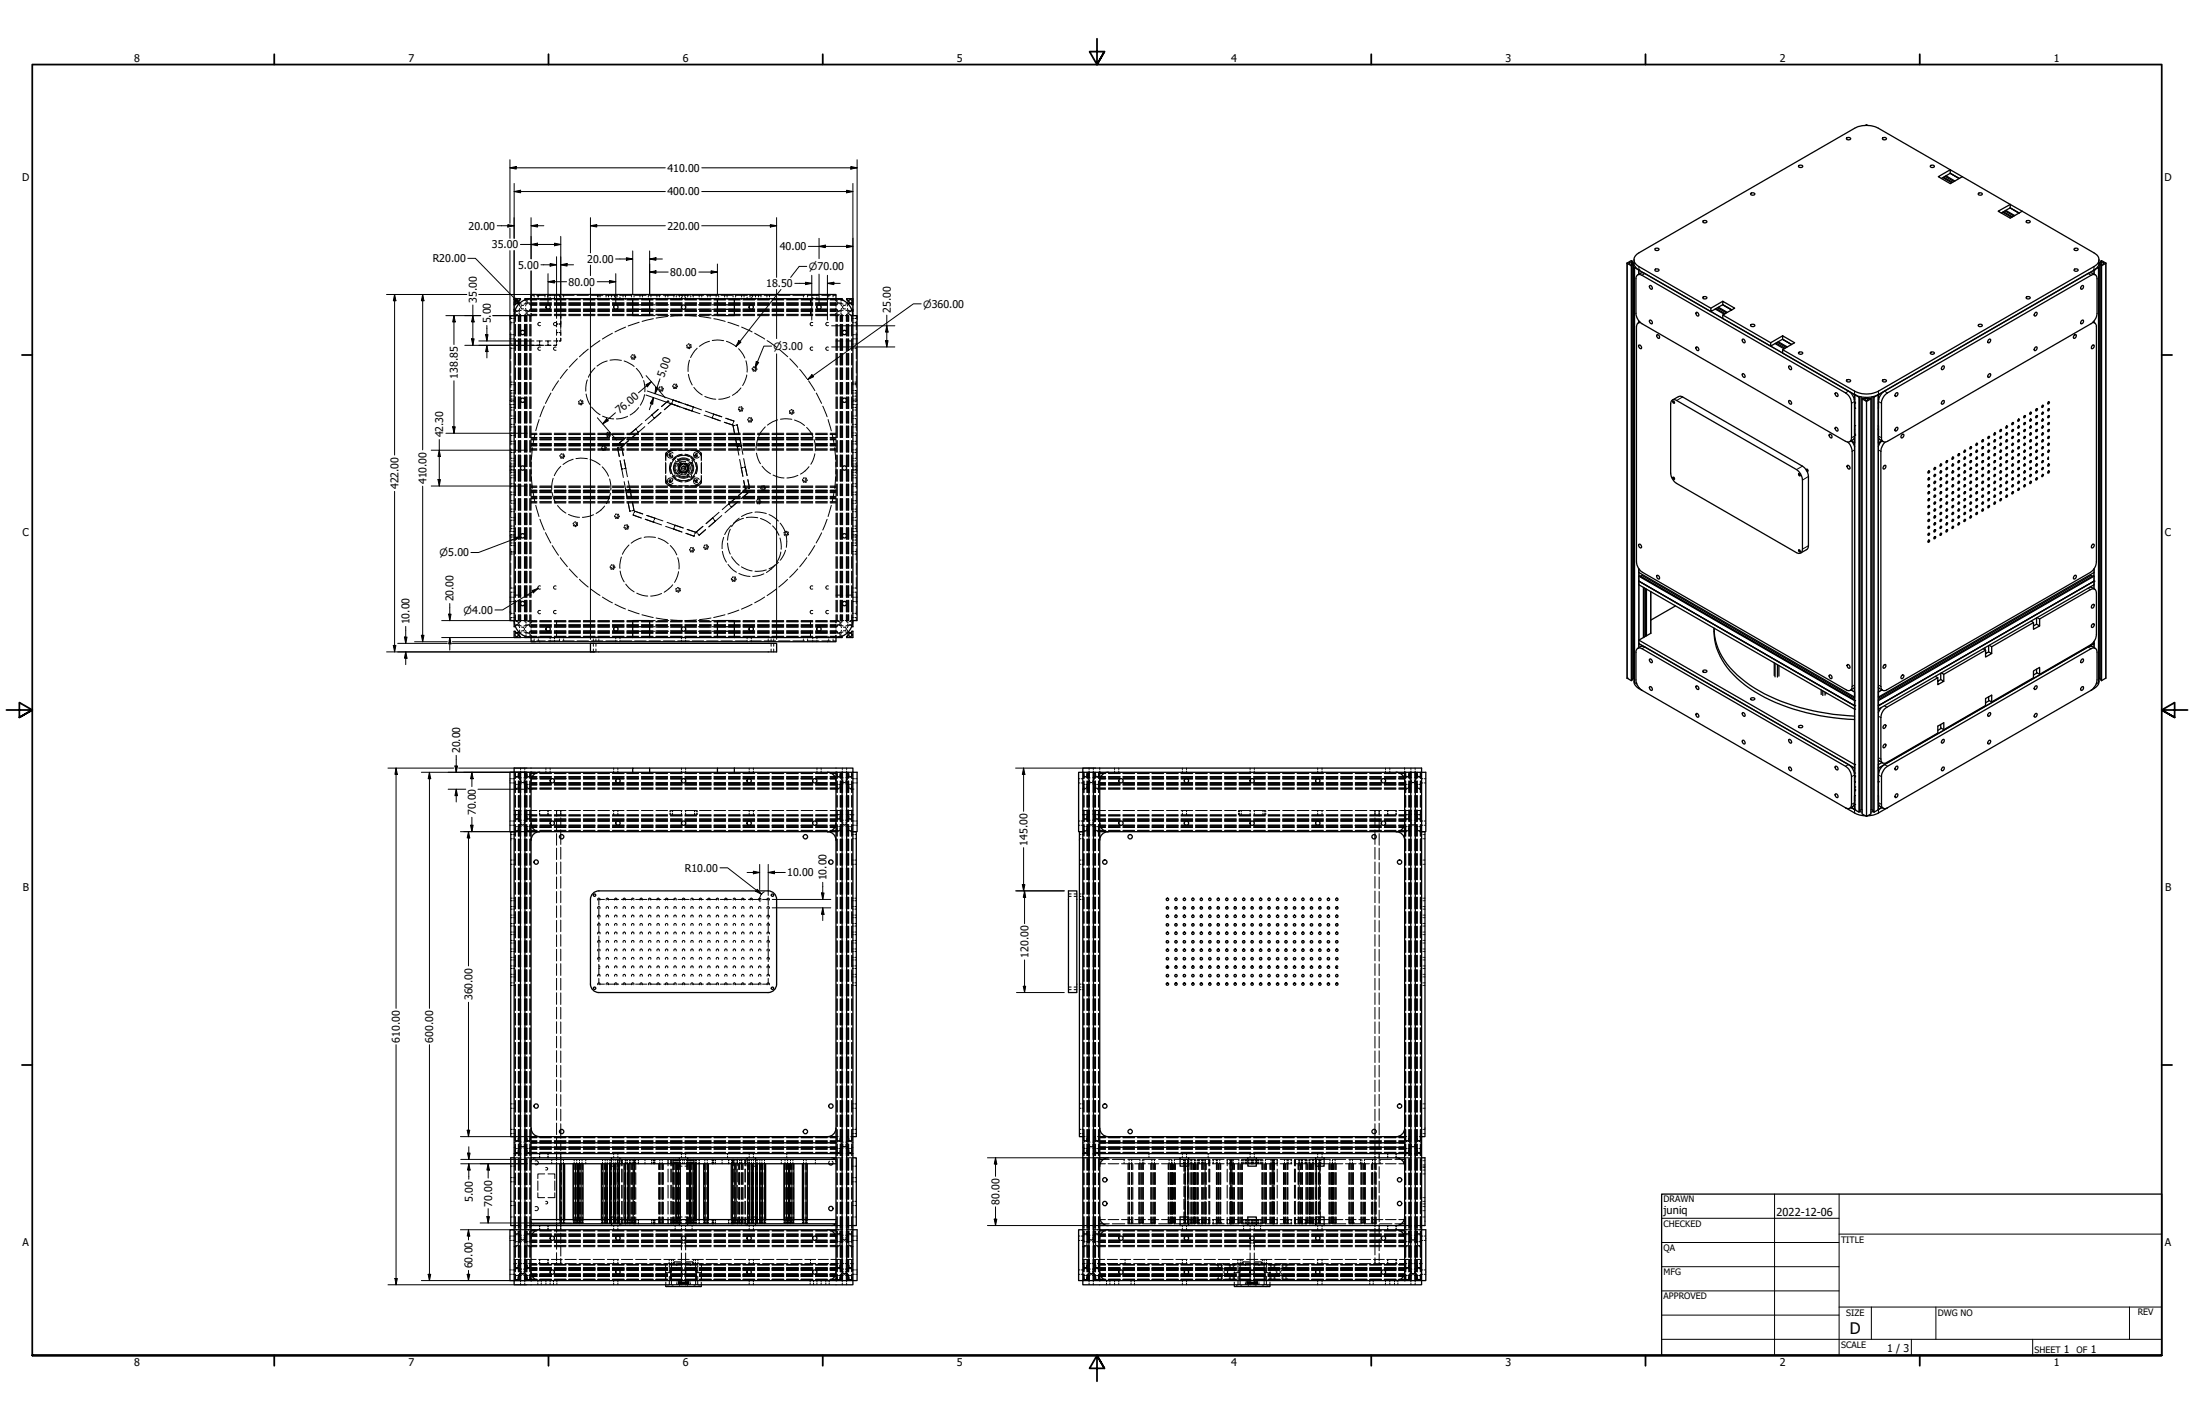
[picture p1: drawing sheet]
<svg xmlns="http://www.w3.org/2000/svg" width="864mm" height="559mm" viewBox="0 0 864 559" stroke-linecap="round" stroke-linejoin="round" font-family="sans-serif">
<defs><g id="words">
<text font-size="6.3" x="728.1" y="524.9">D</text>
<g font-size="4.3">
<text x="654.8" y="477.8">juniq</text>
<text x="699.3" y="478.6">2022-12-06</text>
</g>
<g font-size="4.2">
<text x="52.8" y="24.4">8</text>
<text x="160.8" y="24.4">7</text>
<text x="268.7" y="24.4">6</text>
<text x="376.7" y="24.4">5</text>
<text x="484.6" y="24.4">4</text>
<text x="592.6" y="24.4">3</text>
<text x="700.5" y="24.4">2</text>
<text x="808.5" y="24.4">1</text>
<text x="8.8" y="71.4">D</text>
<text x="262.7" y="67.6">410.00</text>
<text x="852" y="71.4">D</text>
<text x="262.7" y="76.9">400.00</text>
<text x="184.5" y="90.4">20.00</text>
<text x="262.7" y="90.4">220.00</text>
<text x="193.6" y="97.7">35.00</text>
<text x="307" y="98.5">40.00</text>
<text x="170.4" y="103.2">R20.00</text>
<text x="204" y="105.7">5.00</text>
<text x="231.1" y="103.4">20.00</text>
<text x="223.8" y="112.4">80.00</text>
<text x="263.8" y="108.6">80.00</text>
<text x="301.6" y="113">18.50</text>
<text x="187.6" y="119.2" transform="rotate(-90 187.6 119.2)">35.00</text>
<text x="350.6" y="123.2" transform="rotate(-90 350.6 123.2)">25.00</text>
<text x="193.2" y="127.3" transform="rotate(-90 193.2 127.3)">5.00</text>
<text x="180.2" y="149.1" transform="rotate(-90 180.2 149.1)">138.85</text>
<text x="261.5" y="148.8" transform="rotate(-71 261.5 148.8)">5.00</text>
<text x="243.8" y="163.1" transform="rotate(-41 243.8 163.1)">76.00</text>
<text x="174.4" y="172.1" transform="rotate(-90 174.4 172.1)">42.30</text>
<text x="167.9" y="190.6" transform="rotate(-90 167.9 190.6)">410.00</text>
<text x="156.8" y="192.5" transform="rotate(-90 156.8 192.5)">422.00</text>
<text x="8.9" y="211.1">C</text>
<text x="852.2" y="211.1">C</text>
<text x="178.6" y="236.7" transform="rotate(-90 178.6 236.7)">20.00</text>
<text x="161.2" y="245.7" transform="rotate(-90 161.2 245.7)">10.00</text>
<text x="181.1" y="296.4" transform="rotate(-90 181.1 296.4)">20.00</text>
<text x="187.3" y="320.8" transform="rotate(-90 187.3 320.8)">70.00</text>
<text x="404.4" y="332.8" transform="rotate(-90 404.4 332.8)">145.00</text>
<text x="269.6" y="343">R10.00</text>
<text x="309.9" y="344.9">10.00</text>
<text x="325.4" y="346.5" transform="rotate(-90 325.4 346.5)">10.00</text>
<text x="9" y="350.8">B</text>
<text x="852.2" y="350.8">B</text>
<text x="404.8" y="376.9" transform="rotate(-90 404.8 376.9)">120.00</text>
<text x="185.9" y="393.6" transform="rotate(-90 185.9 393.6)">360.00</text>
<text x="157.4" y="410.3" transform="rotate(-90 157.4 410.3)">610.00</text>
<text x="170.6" y="410.3" transform="rotate(-90 170.6 410.3)">600.00</text>
<text x="186.1" y="473" transform="rotate(-90 186.1 473)">5.00</text>
<text x="193.7" y="474.8" transform="rotate(-90 193.7 474.8)">70.00</text>
<text x="393.4" y="474.2" transform="rotate(-90 393.4 474.2)">80.00</text>
<text x="8.9" y="490.5">A</text>
<text x="852.2" y="490.5">A</text>
<text x="185.9" y="499.2" transform="rotate(-90 185.9 499.2)">60.00</text>
<text x="742.8" y="532">1 / 3</text>
<text x="812.4" y="532.6">1</text>
<text x="823" y="532.6">1</text>
<text x="52.8" y="537.5">8</text>
<text x="160.8" y="537.5">7</text>
<text x="268.7" y="537.5">6</text>
<text x="376.7" y="537.5">5</text>
<text x="484.6" y="537.5">4</text>
<text x="592.6" y="537.5">3</text>
<text x="700.5" y="537.5">2</text>
<text x="808.5" y="537.5">1</text>
</g>
<g font-size="3.9">
<text x="318.4" y="106.3">⌀70.00</text>
<text x="363.3" y="121">⌀360.00</text>
<text x="304.5" y="137.7">⌀3.00</text>
<text x="173" y="218.9">⌀5.00</text>
<text x="182.5" y="241.5">⌀4.00</text>
</g>
<g font-size="3.5">
<text x="654.8" y="473.2">DRAWN</text>
<text x="654.8" y="482.8">CHECKED</text>
<text x="724.7" y="488.9">TITLE</text>
<text x="654.8" y="492.3">QA</text>
<text x="654.8" y="501.8">MFG</text>
<text x="654.8" y="511.4">APPROVED</text>
<text x="726.7" y="517.7">SIZE</text>
<text x="762.8" y="517.7">DWG NO</text>
<text x="841.4" y="517.7">REV</text>
<text x="724.7" y="530.4">SCALE</text>
<text x="800.9" y="532.6">SHEET</text>
<text x="817.4" y="532.6">OF</text>
</g>
</g></defs>
<!-- layer: Hidden (ANSI) -->
<g fill="none" stroke="#000" stroke-width=".39">
<path d="M204.2 119.6l.4 .9M204.5 119.4l.8 .3M206.6 118h.2M206.9 118l.2 .4M207.1 118.9v.4l-.9 .4M207.7 119.5h-.4l-.4 .9M208.2 119.5l.3 .1M208.4 118a.67 .67 0 0 0-1 .6 .67 .67 0 0 0 1 .5M208.5 119.8l.2 .2M209 117.6v.8M209 119.5h2.3M209 119.3h2.3"/>
<path d="M209 118h2.3M209 117.9h2.3M209 119.8h2.3M209 116.2h1.2M210.2 116.2v.6M210.2 117.3v.6M211.3 116.2h3.3M211.3 120h-2.3v.6M211.3 119.2h-2.3l-.1 .8M211.7 116.2v.6M211.7 117.3v.6M211.9 116.2v.6"/>
<path d="M211.9 117.3v.6M212.5 119.5h4.5M212.5 120h4.5M212.5 119.3h4.5M212.5 118h4.5M212.5 117.9h4.5M212.5 119.2h4.5M212.5 119.8h4.5M214.5 116.2v.6M214.5 117.3v.6M215.6 116.2v.6M215.6 117.3v.6"/>
<path d="M215.8 116.2h4.5M216.5 115.9v.5M216.5 117v.5M218.2 119.5h4.6M218.2 120h4.6M218.2 119.3h4.6M218.2 118h4.6M218.2 117.9h4.6M218.2 119.2h4.6M218.2 119.8h4.6M218.2 115.9v.5M218.2 117v.5"/>
<path d="M218.4 116.2v.6M218.4 117.3v.6M219.1 117.5v2.7M220.2 116.2v.6M220.2 117.3v.6M221.4 116.2h4.6M221.9 116.2v.6M221.9 117.3v.6M223.9 119.5h4.6M223.9 120h4.6M223.9 119.3h4.6M223.9 118h4.6"/>
<path d="M223.9 117.9h4.6M223.9 119.2h4.6M223.9 119.8h4.6M227.1 116.2h4.5M229.6 119.5h4.6M229.6 120h4.6M229.6 119.3h4.6M229.6 118h4.6M229.6 117.9h4.6M229.6 119.2h4.6M229.6 119.8h4.6M232.8 116.2h4.5"/>
<path d="M235.2 116.2v.6M235.2 117.3v.6M235.3 119.5h4.6M235.3 120h4.6M235.3 119.3h4.6M235.3 118h4.6M235.3 117.9h4.6M235.3 119.2h4.6M235.3 119.8h4.6M235.7 116.2v.6M235.7 117.3v.6M236.2 116.2v.6"/>
<path d="M236.2 117.3v.6M238.4 116.2h4.6M238.6 116.2v.6M238.6 117.3v.6M239.5 116.2v.6M239.5 117.3v.6M240.7 116.2v.6M240.7 117.3v.6M241 119.5h4.6M241 120h4.6M241 119.3h4.6M241 118h4.6"/>
<path d="M241 117.9h4.6M241 119.2h4.6M241 119.8h4.6M241.9 116.2v.6M241.9 117.3v.6M242.4 115.9v.5M242.4 117v.5M242.9 116.2v.6M242.9 117.3v.6M244 115.9v.5M244 117v.9M244.1 116.2h4.6"/>
<path d="M245.2 116.2v.6M245.2 117.3v.6M246.2 116.2v.6M246.2 117.3v.6M246.8 119.5h4.5M246.8 120h2.2M246.8 119.3h4.5M246.8 118h4.5M246.8 117.9h4.5M246.8 119.2h4.5M246.8 119.8h4.5M248.5 116.2v.6"/>
<path d="M248.5 117.3v.6M249.6 116.2v.6M249.6 117.3v.6M249.8 116.2h4.5M251.9 116.2v.6M251.9 117.3v.6M252.5 119.5h4.5M252.5 119.3h4.5M252.5 118h4.5M252.5 117.9h4.5M252.5 119.2h4.5M252.5 119.8h4.5"/>
<path d="M252.9 116.2v.6M252.9 117.3v.6M255.2 116.2v.6M255.2 117.3v.6M255.5 116.2h4.5M255.7 120h2.2M256.2 116.2v.6M256.2 117.3v.6M258.2 119.5h4.6M258.2 119.3h4.6M258.2 118h4.6M258.2 117.9h4.6"/>
<path d="M258.2 119.2h4.6M258.2 119.8h4.6M258.6 116.2v.6M258.6 117.3v.6M258.9 120h4.3M259.5 116.2v.6M259.5 117.3v.6M261.1 116.2h4.5M261.9 116.2v.6M261.9 117.3v.6M262.9 116.2v.6M262.9 117.3v.6"/>
<path d="M263.9 119.5h4.6M263.9 119.3h4.6M263.9 118h4.6M263.9 117.9h4.6M263.9 119.2h4.6M263.9 119.8h4.6M264.2 120h4.3M265.2 116.2v.6M265.2 117.3v.6M266.2 116.2v.6M266.2 117.3v.6M266.8 116.2h4.5"/>
<path d="M267.4 116.2v.6M267.4 117.3v.6M268.2 115.9v.5M268.2 117v.5M268.5 116.2v.6M268.5 117.3v.6M269.6 120h4.3M269.6 116.2v.6M269.6 117.3v.6M269.6 119.5h4.6M269.6 119.3h4.6M269.6 118h4.6"/>
<path d="M269.6 117.9h4.6M269.6 119.2h4.6M269.6 119.8h4.6M269.9 115.9v.5M269.9 117v.5M270.7 116.2v.6M270.7 117.3v.6M271.9 116.2v.6M271.9 117.3v.6M272.5 116.2h4.5M272.9 116.2v.6M272.9 117.3v.6"/>
<path d="M274.9 120h4.3M275.2 116.2v.6M275.2 117.3v.6M275.3 119.5h4.6M275.3 119.3h4.6M275.3 118h4.6M275.3 117.9h4.6M275.3 119.2h4.6M275.3 119.8h4.6M276.2 116.2v.6M276.2 117.3v.6M278.1 116.2h4.5"/>
<path d="M278.6 116.2v.6M278.6 117.3v.6M279.5 116.2v.6M279.5 117.3v.6M280.2 120h2.2M281.1 119.5h4.5M281.1 119.3h4.5M281.1 118h4.5M281.1 117.9h4.5M281.1 119.2h4.5M281.1 119.8h4.5M281.9 116.2v.6"/>
<path d="M281.9 117.3v.6M282.9 116.2v.6M282.9 117.3v.6M283.8 116.2h4.5M285.2 116.2v.6M285.2 117.3v.6M286.2 116.2v.6M286.2 117.3v.6M286.8 119.5h4.5M286.8 119.3h4.5M286.8 118h4.5M286.8 117.9h4.5"/>
<path d="M286.8 119.2h4.5M286.8 119.8h4.5M288.5 116.2v.6M288.5 117.3v.6M289.1 120h2.2M289.4 116.2h4.6M289.6 116.2v.6M289.6 117.3v.6M291.9 116.2v.6M291.9 117.3v.6M292.5 119.5h4.6M292.5 120h4.6"/>
<path d="M292.5 119.3h4.6M292.5 118h4.6M292.5 117.9h4.6M292.5 119.2h4.6M292.5 119.8h4.6M292.9 116.2v.6M292.9 117.3v.6M294.1 115.9v.5M294.1 117v.9M295.1 116.2h4.6M295.2 116.2v.6M295.2 117.3v.6"/>
<path d="M295.7 115.9v.5M295.7 117v.5M296.2 116.2v.6M296.2 117.3v.6M297.4 116.2v.6M297.4 117.3v.6M298.2 119.5h4.6M298.2 120h4.6M298.2 119.3h4.6M298.2 118h4.6M298.2 117.9h4.6M298.2 119.2h4.6"/>
<path d="M298.2 119.8h4.6M298.6 116.2v.6M298.6 117.3v.6M299.5 116.2v.6M299.5 117.3v.6M300.8 116.2h4.5M301.9 116.2v.6M301.9 117.3v.6M302.9 116.2v.6M302.9 117.3v.6M303.9 119.5h4.6M303.9 120h4.6"/>
<path d="M303.9 119.3h4.6M303.9 118h4.6M303.9 117.9h4.6M303.9 119.2h4.6M303.9 119.8h4.6M306.5 116.2h4.5M309.6 119.5h4.6M309.6 120h4.6M309.6 119.3h4.6M309.6 118h4.6M309.6 117.9h4.6M309.6 119.2h4.6"/>
<path d="M309.6 119.8h4.6M312.1 116.2h4.6M315.3 119.5h4.6M315.3 120h4.6M315.3 119.3h4.6M315.3 118h4.6M315.3 117.9h4.6M315.3 119.2h4.6M315.3 119.8h4.6M316.2 116.2v.6M316.2 117.3v.6M317.8 116.2h4.5"/>
<path d="M317.9 116.2v.6M317.9 117.3v.6M319 117.5v2.7M319.9 115.9v.5M319.9 117v.5M321.1 119.5h4.5M321.1 120h4.5M321.1 119.3h4.5M321.1 118h4.5M321.1 117.9h4.5M321.1 119.2h4.5M321.1 119.8h4.5"/>
<path d="M321.6 115.9v.5M321.6 117v.5M323.5 116.2h3.3M326.2 116.2v.6M326.2 117.3v.6M326.8 119.2h2.3v1.4M326.8 119.5h2.3M326.8 120h2.4M326.8 119.3h2.3M326.8 118h2.3M326.8 117.9h2.3M326.8 119.8h2.3"/>
<path d="M327.9 117.3v.6M329.1 117.6v.8M329.1 116.2h-1.2v.6M329.6 119.8l-.2 .2M329.9 119.5l-.3 .1M330.4 119.5h.4l.4 .9M330.4 118a.67 .67 0 0 0-1 .6 .67 .67 0 0 0 1 .5M331 118.9v.4l.9 .4M331.2 118l-.2 .4M331.3 118h.2M333.6 119.4l-.8 .3M333.9 119.6l-.4 .9"/>
<path d="M200.7 133.3h.6M200.7 131.7h.6M201 127h.6M201 125.3h.6M201 137h.6M201 130.9v4.5h.6M201 124.2v1.1M201 126.4v3.4M201 136.6v4.6M201.8 133.3h.6M201.8 131.7h.6M202.2 127h.5"/>
<path d="M202.2 125.3h.5M202.2 137h.5M202.2 135.4h.5M202.4 124.2h.1M202.4 124.1h.1M202.4 134.2h2.6M202.4 124.2h.9M202.7 124.2v2.3M202.7 127.6v4.6M202.7 133.3v4.6M202.7 139.1v4.5M202.9 122.1l.4 .1"/>
<path d="M202.9 121.7v.2M202.9 124.2v2.3M202.9 127.6v4.6M202.9 133.3v4.6M202.9 139.1v4.5M203.7 122.6a.67 .67 0 0 0-1 .6 .67 .67 0 0 0 1 .6M204 127.6v4.6M204 133.3v4.6M204 139.1v4.5M204.2 124.2v2.3M204.2 127.6v4.6M204.2 133.3v4.6"/>
<path d="M204.2 139.1v4.5M204.3 123.3l.2 .4M204.3 124.2v2.3M204.3 127.6v4.6M204.3 133.3v4.6M204.3 139.1v4.5M204.5 121.4l-.3 .8h-.5M204.6 124.2v2.3M204.6 127.6v4.6M204.6 133.3v4.6M204.6 139.1v4.5M204.7 123.7l.2 .2"/>
<path d="M204.9 124v2.5M204.9 127.6v4.6M204.9 133.3v4.6M204.9 139.1v4.5M205 124.2v2.3M205 127.6v4.6M205 133.3v4.6M205 139.1v4.5M205.2 122l-.9 .4v.5M205.4 124.2h-1.4v2.3M206 124.2h1.4v2.3M206.1 120.3a.71 .71 0 0 0-1.1 .6 .71 .71 0 0 0 1.1 .6"/>
<path d="M206.2 122l.9 .4v.5M206.4 134.2h3.8M206.4 124.2v2.3M206.4 127.6v4.6M206.4 133.3v4.6M206.4 139.1v4.5M206.6 124v2.5M206.6 127.6v4.6M206.6 133.3v4.6M206.6 139.1v4.5M206.8 123.7l-.2 .2M206.8 124.2v2.3"/>
<path d="M206.8 127.6v4.6M206.8 133.3v4.6M206.8 139.1v4.5M206.9 121.3l.4 .9h.4M207.1 123.3l-.2 .4M207.1 124.2v2.3M207.1 127.6v4.6M207.1 133.3v4.6M207.1 139.1v4.5M207.3 124.2v2.3M207.3 127.6v4.6M207.3 133.3v4.6"/>
<path d="M207.3 139.1v4.5M207.4 127.6v4.6M207.4 133.3v4.6M207.4 139.1v4.5M208.2 124.2h.8M208.4 122.6a.67 .67 0 0 0-1 .6 .67 .67 0 0 0 1 .6M208.5 122.1l-.3 .1M208.5 124.2v2.3M208.5 127.6v4.6M208.5 133.3v4.6M208.5 139.1v4.5M208.7 121.7l-.2 .2"/>
<path d="M208.7 124.2v2.3M208.7 127.6v4.6M208.7 133.3v4.6M208.7 139.1v4.5M208.9 121.7h2.4M209 124.1l2.3 .1M209 121.2v1.4h2.3M209 123.3v3.2M209 127.6v4.6M209 133.3v4.6M209 139.1v4.5M209 122.2h2.3"/>
<path d="M209 123.7h2.3M209 122.4h2.3M209 123.9h2.3M209 120.1h2.3M209 121.6h2.3M209 122h2.3M209 135.9h1.2M211.3 134.2h1.1v.5v-.5h1.1M212.4 135.9v-.6v.6h-1.1h2.2M212.5 124.2h4.5M212.5 121.7h4.5M212.5 122.2h4.5"/>
<path d="M212.5 123.7h4.5M212.5 122.4h4.5M212.5 122.6h4.5M212.5 123.9h4.5M212.5 120.1h4.5M212.5 121.6h4.5M212.5 122h4.5M212.7 126.9a.67 .67 0 0 0-1 .6 .67 .67 0 0 0 1 .6M212.7 136.7a.67 .67 0 0 0-1 .5 .67 .67 0 0 0 1 .6M214.6 135.9h2.3h-1.2v-.6v.6M214.6 134.2h1.1v.5v-.5h1.2M217.9 135.9h1.2v-.6v.6z"/>
<path d="M218.2 124.2h4.6M218.2 121.7h4.6M218.2 122.2h4.6M218.2 123.7h4.6M218.2 122.4h4.6M218.2 122.6h4.6M218.2 123.9h4.6M218.2 120.1h4.6M218.2 121.6h4.6M218.2 122h4.6M218.9 126.9a.67 .67 0 0 0-1 .6 .67 .67 0 0 0 1 .6M218.9 136.7a.67 .67 0 0 0-1 .5 .67 .67 0 0 0 1 .6"/>
<path d="M219.1 126.4v1.1h.5h-.5v1.2M219.1 129.7v1.2h.5h-.5v1.1M219.1 133.1v1.6v-.5h.5h-1.7M219.1 121.5v3.8M220.7 127.5h-.5h.5v-1.1v2.3M220.7 129.7v1.2h-.5h.5v1.1v-1.1M220.7 133.1v1.1h-.5h.5zM220.7 124.2v1.1M223.9 124.2h4.6M223.9 121.7h4.6M223.9 122.2h4.6M223.9 123.7h4.6"/>
<path d="M223.9 122.4h4.6M223.9 122.6h4.6M223.9 123.9h4.6M223.9 120.1h4.6M223.9 121.6h4.6M223.9 122h4.6M229.6 124.2h4.6M229.6 121.7h4.6M229.6 122.2h4.6M229.6 123.7h4.6M229.6 122.4h4.6M229.6 122.6h4.6"/>
<path d="M229.6 123.9h4.6M229.6 120.1h4.6M229.6 121.6h4.6M229.6 122h4.6M231.5 137.4l-3.4 3M235.3 124.2h4.6M235.3 121.7h4.6M235.3 122.2h4.6M235.3 123.7h4.6M235.3 122.4h4.6M235.3 122.6h4.6M235.3 123.9h4.6"/>
<path d="M235.3 120.1h4.6M235.3 121.6h4.6M235.3 122h4.6M236.2 134l-3.8 2.7M241 131.1l-3.9 2.3M241 124.2h4.6M241 121.7h4.6M241 122.2h4.6M241 123.7h4.6M241 122.4h4.6M241 122.6h4.6M241 123.9h4.6"/>
<path d="M241 120.1h4.6M241 121.6h4.6M241 122h4.6M246.3 128.7l-4.2 1.9M246.8 124.2h2.2M246.8 121.7h2.2M246.8 122.2h4.5M246.8 123.7h4.5M246.8 122.4h4.5M246.8 122.6h4.5M246.8 123.9h4.5M246.8 120.1h4.5"/>
<path d="M246.8 121.6h4.5M246.8 122h4.5M249.2 139.6l-.5 .3M249.5 139.7l.4 .3M251.6 126.8l-4.3 1.5M252.5 122.2h4.5M252.5 123.7h4.5M252.5 122.4h4.5M252.5 122.6h4.5M252.5 123.9h4.5M252.5 120.1h4.5M252.5 121.6h4.5"/>
<path d="M252.5 122h4.5M255.7 124.2h2.2M255.7 121.7h2.2M257.2 125.4l-4.5 1.1M258.2 122.2h4.6M258.2 123.7h4.6M258.2 122.4h4.6M258.2 122.6h4.6M258.2 123.9h4.6M258.2 120.1h4.6M258.2 121.6h4.6M258.2 122h4.6"/>
<path d="M258.9 124.2h4.3M258.9 121.7h4.3M262.8 124.5l-4.5 .7M263.9 122.2h4.6M263.9 123.7h4.6M263.9 122.4h4.6M263.9 122.6h4.6M263.9 123.9h4.6M263.9 120.1h4.6M263.9 121.6h4.6M263.9 122h4.6M264.2 124.2h4.3"/>
<path d="M264.2 121.7h4.3M268.5 124.2l-4.6 .3M269.6 124.2h4.3M269.6 121.7h4.3M269.6 124.2l4.6 .2M269.6 122.2h4.6M269.6 123.7h4.6M269.6 122.4h4.6M269.6 122.6h4.6M269.6 123.9h4.6M269.6 120.1h4.6M269.6 121.6h4.6"/>
<path d="M269.6 122h4.6M270.4 136.5l.3 .5M270.6 135.7l-.3 .5M271.3 135.8a.49 .49 0 0 1 .2 .9 .49 .49 0 0 1-.8-.3M271.4 135.4l-.6 .1M271.5 137l-.5 .1M271.7 135.6l.3 .4M272 136.3l-.2 .5M274.4 137l-2.6 3.7M274.9 124.2h4.3M274.9 121.7h4.3M275.3 124.5l4.5 .7"/>
<path d="M275.3 122.2h4.6M275.3 123.7h4.6M275.3 122.4h4.6M275.3 122.6h4.6M275.3 123.9h4.6M275.3 120.1h4.6M275.3 121.6h4.6M275.3 122h4.6M279.3 134.3l-1.9 .6-2.1 1.4M280.2 124.2h2.2M280.2 121.7h2.2M280.4 134l1.8-.2 2.7 .2"/>
<path d="M281 125.4l4.4 1.1M281.1 122.2h4.5M281.1 123.7h4.5M281.1 122.4h4.5M281.1 122.6h4.5M281.1 123.9h4.5M281.1 120.1h4.5M281.1 121.6h4.5M281.1 122h4.5M285.9 134.3l4 2.2M286.5 126.8l4.3 1.5M286.8 122.2h4.5"/>
<path d="M286.8 123.7h4.5M286.8 122.4h4.5M286.8 122.6h4.5M286.8 123.9h4.5M286.8 120.1h4.5M286.8 121.6h4.5M286.8 122h4.5M289.1 124.2h2.2M289.1 121.7h2.2M290.7 137.2l1.8 2.4 .7 1.3M291.9 128.7l4.1 1.9M292.5 124.2h4.6"/>
<path d="M292.5 121.7h4.6M292.5 122.2h4.6M292.5 123.7h4.6M292.5 122.4h4.6M292.5 122.6h4.6M292.5 123.9h4.6M292.5 120.1h4.6M292.5 121.6h4.6M292.5 122h4.6M297.1 131.1l3.9 2.3M298.2 124.2h4.6M298.2 121.7h4.6"/>
<path d="M298.2 122.2h4.6M298.2 123.7h4.6M298.2 122.4h4.6M298.2 122.6h4.6M298.2 123.9h4.6M298.2 120.1h4.6M298.2 121.6h4.6M298.2 122h4.6M301.9 134l3.8 2.7M303.9 124.2h4.6M303.9 121.7h4.6M303.9 122.2h4.6"/>
<path d="M303.9 123.7h4.6M303.9 122.4h4.6M303.9 122.6h4.6M303.9 123.9h4.6M303.9 120.1h4.6M303.9 121.6h4.6M303.9 122h4.6M306.6 137.4l3.5 3M309.6 124.2h4.6M309.6 121.7h4.6M309.6 122.2h4.6M309.6 123.7h4.6"/>
<path d="M309.6 122.4h4.6M309.6 122.6h4.6M309.6 123.9h4.6M309.6 120.1h4.6M309.6 121.6h4.6M309.6 122h4.6M315.3 124.2h4.6M315.3 121.7h4.6M315.3 122.2h4.6M315.3 123.7h4.6M315.3 122.4h4.6M315.3 122.6h4.6"/>
<path d="M315.3 123.9h4.6M315.3 120.1h4.6M315.3 121.6h4.6M315.3 122h4.6M319 121.5v2.7M319.9 126.9a.67 .67 0 0 0-1 .6 .67 .67 0 0 0 1 .6M319.9 136.7a.67 .67 0 0 0-1 .5 .67 .67 0 0 0 1 .6M321.1 124.2h4.5M321.1 121.7h4.5M321.1 122.2h4.5M321.1 123.7h4.5M321.1 122.4h4.5"/>
<path d="M321.1 122.6h4.5M321.1 123.9h4.5M321.1 120.1h4.5M321.1 121.6h4.5M321.1 122h4.5M326.1 136.7a.67 .67 0 0 0-1 .5 .67 .67 0 0 0 1 .6M326.1 126.9a.67 .67 0 0 0-1 .6 .67 .67 0 0 0 1 .6M326.8 121.7h2.4M326.8 122.2h2.3M326.8 123.7h2.3M326.8 122.4h2.3M326.8 123.9h2.3"/>
<path d="M326.8 120.1h2.3M326.8 121.6h2.3M326.8 122h2.3M329.1 124.1l-2.3 .1M329.1 121.2v1.4h-2.3M329.1 123.3v3.2M329.1 127.6v4.6M329.1 133.3v4.6M329.1 139.1v4.5M329.1 134.2h2.6M329.1 124.2h.8M329.4 121.7l.2 .2"/>
<path d="M329.4 124.2v2.3M329.4 127.6v4.6M329.4 133.3v4.6M329.4 139.1v4.5M329.6 122.1l.3 .1M329.6 124.2v2.3M329.6 127.6v4.6M329.6 133.3v4.6M329.6 139.1v4.5M330.4 122.6a.67 .67 0 0 0-1 .6 .67 .67 0 0 0 1 .6M330.7 127.6v4.6M330.7 133.3v4.6"/>
<path d="M330.7 139.1v4.5M330.8 124.2v2.3M330.8 127.6v4.6M330.8 133.3v4.6M330.8 139.1v4.5M331 123.3l.2 .4M331 124.2v2.3M331 127.6v4.6M331 133.3v4.6M331 139.1v4.5M331.2 121.3l-.4 .9h-.4M331.3 124.2v2.3"/>
<path d="M331.3 127.6v4.6M331.3 133.3v4.6M331.3 139.1v4.5M331.3 123.7l.2 .2M331.5 124v2.5M331.5 127.6v4.6M331.5 133.3v4.6M331.5 139.1v4.5M331.7 124.2v2.3M331.7 127.6v4.6M331.7 133.3v4.6M331.7 139.1v4.5"/>
<path d="M331.9 122l-.9 .4v.5M332.1 124.2h-1.4v2.3M332.7 124.2h.5v2.3M332.7 120.3a.71 .71 0 0 0-1 .6 .71 .71 0 0 0 1 .6M332.9 122l.9 .4v.5M333.1 134.2h2.6M333.1 124.2v2.3M333.1 127.6v4.6M333.1 133.3v4.6M333.1 139.1v4.5M333.2 124l.9 .2v2.3M333.2 127.6v4.6"/>
<path d="M333.2 133.3v4.6M333.2 139.1v4.5M333.4 123.7l-.2 .2M333.5 124.2v2.3M333.5 127.6v4.6M333.5 133.3v4.6M333.5 139.1v4.5M333.6 121.4l.3 .8h.5M333.8 123.3l-.2 .4M333.8 124.2v2.3M333.8 127.6v4.6M333.8 133.3v4.6"/>
<path d="M333.8 139.1v4.5M333.9 124.2v2.3M333.9 127.6v4.6M333.9 133.3v4.6M333.9 139.1v4.5M334.1 127.6v4.6M334.1 133.3v4.6M334.1 139.1v4.5M334.8 124.2h.9M335 122.6a.65 .65 0 0 0-.9 .6 .65 .65 0 0 0 .9 .6M335.2 122.1l-.4 .1M335.2 124.2v2.3"/>
<path d="M335.2 127.6v4.6M335.2 133.3v4.6M335.2 139.1v4.5M335.3 121.7l-.1 .2M335.4 124.2v2.3M335.4 127.6v4.6M335.4 133.3v4.6M335.4 139.1v4.5M335.4 127h.5M335.4 125.3h.5M335.4 137h.5M335.4 135.4h.5"/>
<path d="M335.7 124.1l-.1 .1M335.7 133.3h.6M335.7 131.7h.6M336.5 127h.6M336.5 125.3h.6M336.5 137h.6M336.8 133.3h.6M336.8 131.7h.6M337.1 124.2v1.1M337.1 126.4v3.4M337.1 130.9v4.5h-.6M337.1 136.6v4.6"/>
<path d="M200.7 159.2h.6M200.7 157.5h.6M201 151.4h.6M201 150.4h.6M201 159.3v4.4h.6M201 154.7h.6M201 153.7h.6M201 158.1h.6M201 157h.6M201 142.2v4.6M201 148v4.5M201 153.6v4.5"/>
<path d="M201 155.9h.6M201.8 159.2h.7M201.8 157.5h.6M202.2 151.4h.5M202.2 150.4h.5M202.2 154.7h.5M202.2 153.7h.5M202.2 158.1h.5M202.2 157h.5M202.2 155.9h.5M202.6 159.2h.1M202.7 144.8v4.6"/>
<path d="M202.7 150.5v4.6M202.7 156.2v4.6M202.9 144.8v4.6M202.9 150.5v4.6M202.9 156.2v4.6M204 144.8v4.6M204 150.5v4.6M204 156.2v4.6M204.2 144.8v4.6M204.2 150.5v4.6M204.2 156.2v4.6M204.3 144.8v4.6"/>
<path d="M204.3 150.5v4.6M204.3 156.2v4.6M204.6 144.8v4.6M204.6 150.5v4.6M204.6 156.2v4.6M204.9 144.8v4.6M204.9 150.5v4.6M204.9 156.2v4.6M205 144.8v4.6M205 150.5v4.6M205 156.2v4.6M206.4 144.8v4.6"/>
<path d="M206.4 150.5v4.6M206.4 156.2v4.6M206.6 144.8v4.6M206.6 150.5v4.6M206.6 156.2v4.6M206.8 144.8v4.6M206.8 150.5v4.6M206.8 156.2v4.6M207.1 144.8v4.6M207.1 150.5v4.6M207.1 156.2v4.6M207.3 144.8v4.6"/>
<path d="M207.3 150.5v4.6M207.3 156.2v4.6M207.4 144.8v4.6M207.4 150.5v4.6M207.4 156.2v4.6M208.5 144.8v4.6M208.5 150.5v4.6M208.5 156.2v4.6M208.7 144.8v4.6M208.7 150.5v4.6M208.7 156.2v4.6M209 144.8v4.6"/>
<path d="M209 150.5v4.6M209 156.2v4.6M214.2 159.8l-1.7 4.2M216.9 154.7l-2.2 4.1M219.8 149.9l-2.4 3.8M223.3 145.4l-2.8 3.5M227.3 141.2l-3.2 3.3M227.8 158.6l.4 .5M228 157.8l-.2 .5M228.8 157.9a.48 .48 0 0 1 .1 .8 .48 .48 0 0 1-.7-.2M228.8 157.5l-.5 .1M229 159.1l-.6 .1"/>
<path d="M229.1 157.7l.3 .4M229.4 158.4l-.2 .5M230.7 155.1l.6 2.3 1 1.9M231.2 149.5l-.5 1.8-.1 2.6M234.2 144.8l-1.7 1.9-.9 1.8M239 142l-1.8 .7-2.2 1.3M240.1 141.7l1.9-.2 2.6 .3M245.7 142l3.9 2.2M248.5 140.1v.6M248.6 141l.4 .3M249.4 140a.49 .49 0 0 1 .2 .9 .49 .49 0 0 1-.8-.3M249.9 141.1l-.5 .3"/>
<path d="M250.1 140.3v.5M250.4 145l1.3 1.3 1.3 2.4M253.4 149.7l.4 2.3v2.2M253.7 155.3l-.4 1.7-1.3 2.4M259.4 152.9l.1 .6M259.7 153.7l.5 .2M259.9 152.3l-.4 .4M260.2 152.3l.5 .2M260.3 152.7a.49 .49 0 0 1 .2 .8 .49 .49 0 0 1-.8-.3M260.9 152.7l.1 .5M260.9 153.5l-.4 .4M263.3 158.2l-.3-.4-2.7 2.2"/>
<path d="M263.7 158.6l.3 .5-2.5 2.1 2.5-2.1zM264.5 158.4l-.1 .5 3.2 1.2M264.7 157.9l.2-.5 3.2 1.1M264.9 151.7v.6M265 152.5l.6 .3M265.6 151.2l-.5 .2M265.9 151.6a.49 .49 0 0 1 .2 .8 .49 .49 0 0 1-.9-.3M265.9 151.2l.5 .3M266.3 152.6l-.4 .2M266.5 151.8v.5M269.7 159.1l3.2 1M271 147.3l.6 2.4 .9 1.8"/>
<path d="M271.4 141.7l-.4 1.9-.2 2.6M273.1 152.5l1.2 1.3 2.1 1.6M277.4 156l2.3 .8 2 .3M287.3 156.1l-2.8 .9-1.6 .1M291.7 152.7l-1.6 1.6-1.8 1.3M293.6 142l.5 2.3v2.1M293.9 147.6l-.8 2.8-.8 1.3M296.2 144.9v.6M296.4 145.7l.4 .4M296.9 144.4l-.5 .3M297.2 144.8a.49 .49 0 0 1 .1 .8 .49 .49 0 0 1-.8-.3M297.2 144.4l.5 .3"/>
<path d="M297.6 145.8l-.5 .3M297.8 145v.5M310.9 141.2l3.1 3.3M314.8 145.4l2.8 3.6M318.3 149.9l2.4 3.8M321.3 154.7l2.1 4.1M323.8 159.8l1.8 4.2M329.1 144.8v4.6M329.1 150.5v4.6M329.1 156.2v4.6M329.4 144.8v4.6M329.4 150.5v4.6"/>
<path d="M329.4 156.2v4.6M329.6 144.8v4.6M329.6 150.5v4.6M329.6 156.2v4.6M330.7 144.8v4.6M330.7 150.5v4.6M330.7 156.2v4.6M330.8 144.8v4.6M330.8 150.5v4.6M330.8 156.2v4.6M331 144.8v4.6M331 150.5v4.6"/>
<path d="M331 156.2v4.6M331.3 144.8v4.6M331.3 150.5v4.6M331.3 156.2v4.6M331.5 144.8v4.6M331.5 150.5v4.6M331.5 156.2v4.6M331.7 144.8v4.6M331.7 150.5v4.6M331.7 156.2v4.6M333.1 144.8v4.6M333.1 150.5v4.6"/>
<path d="M333.1 156.2v4.6M333.2 144.8v4.6M333.2 150.5v4.6M333.2 156.2v4.6M333.5 144.8v4.6M333.5 150.5v4.6M333.5 156.2v4.6M333.8 144.8v4.6M333.8 150.5v4.6M333.8 156.2v4.6M333.9 144.8v4.6M333.9 150.5v4.6"/>
<path d="M333.9 156.2v4.6M334.1 144.8v4.6M334.1 150.5v4.6M334.1 156.2v4.6M335.2 144.8v4.6M335.2 150.5v4.6M335.2 156.2v4.6M335.4 144.8v4.6M335.4 150.5v4.6M335.4 156.2v4.6M335.4 150.9h.5M335.4 151.4h.5"/>
<path d="M335.4 150.4h.5M335.4 154.7h.5M335.4 153.7h.5M335.4 158.1h.5M335.4 157h.5M335.4 155.9h.5M335.4 159.2h.1M335.6 159.2h.7M335.7 157.5h.6M336.5 150.9h.6M336.5 151.4h.6M336.5 150.4h.6"/>
<path d="M336.5 154.7h.6M336.5 153.7h.6M336.5 158.1h.6M336.5 157h.6M336.5 155.9h.6M336.8 159.2h.6M336.8 157.5h.6M337.1 159.3v4.4h-.6M337.1 142.2v4.6M337.1 148v4.5M337.1 153.6v4.5M201 174.7h.6"/>
<path d="M201 171.4h.6M201 170.4h.6M201 164.7h.6M201 173.7h.6M201 168h.6M201 167h.6M201 161.4h.6M201 160.3h.6M201 178.1h.6M201 177h.6M201 164.9v4.6M201 170.6v4.5"/>
<path d="M201 176.3v4.5M202.2 174.7h.5M202.2 171.4h.5M202.2 170.4h.5M202.2 164.7h.5M202.2 163.7h.5M202.2 173.7h.5M202.2 168h.5M202.2 167h.5M202.2 161.4h.5M202.2 160.3h.5M202.2 178.1h.5"/>
<path d="M202.2 177h.5M202.7 161.9v4.6M202.7 167.6v4.6M202.7 173.4v4.5M202.7 179.1v4.5M202.9 161.9v4.6M202.9 167.6v4.6M202.9 173.4v4.5M202.9 179.1v4.5M204 161.9v4.6M204 167.6v4.6M204 173.4v4.5"/>
<path d="M204 179.1v4.5M204.2 161.9v4.6M204.2 167.6v4.6M204.2 173.4v4.5M204.2 179.1v4.5M204.3 161.9v4.6M204.3 167.6v4.6M204.3 173.4v4.5M204.3 179.1v4.5M204.6 161.9v4.6M204.6 167.6v4.6M204.6 173.4v4.5"/>
<path d="M204.6 179.1v4.5M204.9 161.9v4.6M204.9 167.6v4.6M204.9 173.4v4.5M204.9 179.1v4.5M205 161.9v4.6M205 167.6v4.6M205 173.4v4.5M205 179.1v4.5M206.4 161.9v4.6M206.4 167.6v4.6M206.4 173.4v4.5"/>
<path d="M206.4 179.1v4.5M206.6 161.9v4.6M206.6 167.6v4.6M206.6 173.4v4.5M206.6 179.1v4.5M206.8 161.9v4.6M206.8 167.6v4.6M206.8 173.4v4.5M206.8 179.1v4.5M207.1 161.9v4.6M207.1 167.6v4.6M207.1 173.4v4.5"/>
<path d="M207.1 179.1v4.5M207.3 161.9v4.6M207.3 167.6v4.6M207.3 173.4v4.5M207.3 179.1v4.5M207.4 161.9v4.6M207.4 167.6v4.6M207.4 173.4v4.5M207.4 179.1v4.5M208.5 161.9v4.6M208.5 167.6v4.6M208.5 173.4v4.5"/>
<path d="M208.5 179.1v4.5M208.7 161.9v4.6M208.7 167.6v4.6M208.7 173.4v4.5M208.7 179.1v4.5M209 161.9v4.6M209 167.6v4.6h2.3M209 173.4v4.5M209 179.1v4.5M209 177.2h2.3M209 170.5h2.3M209 172.9h2.3"/>
<path d="M209 175.2h2.3M209 174.7h2.3M209 172.4h2.3M209 176.7h2.3M209 175.4h2.3M209 171h2.3M209 170.8h2.3M209 172.1h2.3M209 175.5h2.3M209 176.8h2.3M209 173.1h2.3M209 174.6h2.3"/>
<path d="M209 174.9h2.3M209 172.7h2.3M209.6 176.2l-.4 4.6M210.6 170.6l-.9 4.5M212.2 165.1l-1.3 4.4M212.5 177.2h4.5M212.5 170.5h4.5M212.5 172.9h4.5M212.5 175.2h4.5M212.5 174.7h4.5M212.5 172.4h4.5M212.5 176.7h4.5"/>
<path d="M212.5 175.4h4.5M212.5 172.2h4.5M212.5 171h4.5M212.5 170.8h4.5M212.5 172.1h4.5M212.5 175.5h4.5M212.5 176.8h4.5M212.5 173.1h4.5M212.5 174.6h4.5M212.5 174.9h4.5M212.5 172.7h4.5M218.2 177.2h4.6"/>
<path d="M218.2 170.5h4.6M218.2 172.9h4.6M218.2 175.2h4.6M218.2 174.7h4.6M218.2 172.4h4.6M218.2 176.7h4.6M218.2 175.4h4.6M218.2 172.2h4.6M218.2 171h4.6M218.2 170.8h4.6M218.2 172.1h4.6M218.2 175.5h4.6"/>
<path d="M218.2 176.8h4.6M218.2 173.1h4.6M218.2 174.6h4.6M218.2 174.9h4.6M218.2 172.7h4.6M220.5 179.1v.6M220.7 180l.4 .3M221.2 178.6l-.5 .3M221.5 179a.48 .48 0 0 1 .1 .8 .48 .48 0 0 1-.7-.2M221.6 178.7l.4 .2M222.1 179.3v.5M223.9 177.2h4.6"/>
<path d="M223.9 170.5h4.6M223.9 172.9h4.6M223.9 175.2h4.6M223.9 174.7h4.6M223.9 172.4h4.6M223.9 176.7h4.6M223.9 175.4h4.6M223.9 172.2h4.6M223.9 171h4.6M223.9 170.8h4.6M223.9 172.1h4.6M223.9 175.5h4.6"/>
<path d="M223.9 176.8h4.6M223.9 173.1h4.6M223.9 174.6h4.6M223.9 174.9h4.6M223.9 172.7h4.6M229.6 177.2h4.6M229.6 170.5h4.6M229.6 172.9h4.6M229.6 175.2h4.6M229.6 174.7h4.6M229.6 172.4h4.6M229.6 176.7h4.6"/>
<path d="M229.6 175.4h4.6M229.6 172.2h4.6M229.6 171h4.6M229.6 170.8h4.6M229.6 172.1h4.6M229.6 175.5h4.6M229.6 176.8h4.6M229.6 173.1h4.6M229.6 174.6h4.6M229.6 174.9h4.6M229.6 172.7h4.6M232.9 160.2l2 2.2 1.3 .8"/>
<path d="M235.3 177.2h4.6M235.3 170.5h4.6M235.3 172.9h4.6M235.3 175.2h4.6M235.3 174.7h4.6M235.3 172.4h4.6M235.3 176.7h4.6M235.3 175.4h4.6M235.3 172.2h4.6M235.3 171h4.6M235.3 170.8h4.6M235.3 172.1h4.6"/>
<path d="M235.3 175.5h4.6M235.3 176.8h4.6M235.3 173.1h4.6M235.3 174.6h4.6M235.3 174.9h4.6M235.3 172.7h4.6M236.9 176.1v.6M237.1 177l.6 .2M237.2 163.8l2.2 .7 2.2 .3M237.4 175.5l-.4 .4M237.9 175.8a.52 .52 0 0 1 .1 .9 .52 .52 0 0 1-.8-.3M238 175.5l.3 .2"/>
<path d="M238.4 176.8l-.5 .3M238.4 176l.1 .5M238.8 170.7l-.1 .5M238.9 171.5l.4 .3M239.4 170.2l-.3-.1-.1 .3M239.7 170.5a.5 .5 0 0 1 .2 .8 .5 .5 0 0 1-.8-.2M239.7 170.2l.5 .3M240.2 171.6l-.6 .2M240.3 170.8v.5M241 177.2h4.6M241 170.5h4.6M241 172.9h4.6"/>
<path d="M241 175.2h4.6M241 174.7h4.6M241 172.4h4.6M241 176.7h4.6M241 175.4h4.6M241 172.2h4.6M241 171h4.6M241 170.8h4.6M241 172.1h4.6M241 175.5h4.6M241 176.8h4.6M241 173.1h4.6"/>
<path d="M241 174.6h4.6M241 174.9h4.6M241 172.7h4.6M243.6 176.2l-.5 .1 .7 3.3M244.2 176.1l.5-.1 .7 3.3-.7-3.3zM246.3 172.1l-2.5 2.3 .4 .4M246.8 177.2h4.5M246.8 170.5h4.5M246.8 172.9h4.5M246.8 175.2h4.5M246.8 174.7h4.5M246.8 172.4h4.5"/>
<path d="M246.8 176.7h4.5M246.8 175.4h4.5M246.8 172.2h4.5M246.8 171h4.5M246.8 170.8h4.5M246.8 172.1h4.5M246.8 175.5h4.5M246.8 176.8h4.5M246.8 173.1h4.5M246.8 174.6h4.5M246.8 174.9h4.5M246.8 172.7h4.5"/>
<path d="M247 163.8l-2.7 .9-1.7 .1M247.4 173.4l-2.5 2.2-.4-.4M250.2 168.8l.3 .4M250.2 168.8l-2.6 2.3M251.4 160.4l-1.5 1.7-1.9 1.2M252.5 177.2h4.5M252.5 170.5h4.5M252.5 172.9h4.5M252.5 175.2h4.5M252.5 174.7h4.5M252.5 172.4h4.5M252.5 176.7h4.5"/>
<path d="M252.5 175.4h4.5M252.5 172.2h4.5M252.5 171h4.5M252.5 170.8h4.5M252.5 172.1h4.5M252.5 175.5h4.5M252.5 176.8h4.5M252.5 173.1h4.5M252.5 174.6h4.5M252.5 174.9h4.5M252.5 172.7h4.5M252.7 166.6l-2.5 2.2"/>
<path d="M253.8 167.9l-2.5 2.2-.4-.4 .4 .4-2.6 2.2M256.5 163.3l.4 .4M257.2 164.1l.4 .5M257.6 164.6l-2.5 2.2M258.2 177.2h4.6M258.2 170.5h4.6M258.2 172.9h4.6M258.2 175.2h4.6M258.2 174.7h4.6M258.2 172.4h4.6M258.2 176.7h4.6M258.2 175.4h4.6"/>
<path d="M258.2 172.2h4.6M258.2 171h4.6M258.2 170.8h4.6M258.2 172.1h4.6M258.2 175.5h4.6M258.2 176.8h4.6M258.2 173.1h4.6M258.2 174.6h4.6M258.2 174.9h4.6M258.2 172.7h4.6M259.1 161.1l-5.1 4.4M260.2 162.4l-2.6 2.2"/>
<path d="M262.1 179.5l-.1 .3M262.1 178.5l-.1 2.4M262.1 178.6v.3M262.1 179.1v2.3M262.5 177.9l-.2 .3M262.6 178.5l-.6 .8M262.8 178.4l-.7 .9M263.2 177.2l-.4 .4M263.3 177.3l-.5 .4M263.4 179l.2 .5h.6M263.4 177.2h.1M263.4 177.2h.4"/>
<path d="M263.5 179l.2 .4h.4M263.6 178.6h.6h-.5l-.3 .4zM263.8 179.1a.51 .51 0 0 0 .4 .8 .51 .51 0 0 0 .5-.8M263.9 177.2h4.6M263.9 170.5h4.6M263.9 172.9h4.6M263.9 175.2h4.6M263.9 174.7h4.6M263.9 172.4h4.6M263.9 176.7h4.6M263.9 175.4h4.6M263.9 172.2h4.6"/>
<path d="M263.9 171h4.6M263.9 170.8h4.6M263.9 172.1h4.6M263.9 175.5h4.6M263.9 176.8h4.6M263.9 173.1h4.6M263.9 174.6h4.6M263.9 174.9h4.6M263.9 172.7h4.6M264 177.2h2.2M264.1 177.3l-.8 .6M264.1 178.7h-.4l-.2 .3"/>
<path d="M264.2 177.2l-.8 .6M264.4 177.2h.3M264.9 178.3a1.26 1.26 0 0 0-1.8-.2 1.26 1.26 0 0 0 0 1.9 1.26 1.26 0 0 0 1.8-.2M267 179.6l1.7-.4 2.4 .4M267.1 177.2h3.9M268.5 178.8l-2.1 .6-1.8 1.6M268.5 179.1l-1.8 .5-1.8 1.6M269.2 160.7l3.2 1 .1-.5-.1 .5 3.1 1.1M269.6 178.8l2.4 .8 1.5 1.4M269.6 179.1l1.8 .5 1.8 1.6M269.6 177.2h4.6M269.6 170.5h4.6"/>
<path d="M269.6 172.9h4.6M269.6 175.2h4.6M269.6 174.7h4.6M269.6 172.4h4.6M269.6 176.7h4.6M269.6 175.4h4.6M269.6 172.2h4.6M269.6 171h4.6M269.6 170.8h4.6M269.6 172.1h4.6M269.6 175.5h4.6M269.6 176.8h4.6"/>
<path d="M269.6 173.1h4.6M269.6 174.6h4.6M269.6 174.9h4.6M269.6 172.7h4.6M271.9 177.2h2.3M272.9 160.1l-.2 .6M272.9 160.1l3.2 1.2M273.4 179.1a.51 .51 0 0 0 .5 .8 .51 .51 0 0 0 .4-.8M273.9 177.2l.8 .6M274 177.3l.8 .6M274.3 177.2h.4M274.4 178.7h-.4l-.2 .3 .2 .4h.4"/>
<path d="M274.6 177.2h.1M274.8 177.3l.5 .4M274.9 177.2l.4 .4M275.2 178.3a1.23 1.23 0 0 0-1.8-.2 1.23 1.23 0 0 0 0 1.9 1.23 1.23 0 0 0 1.8-.2M275.3 178.4l.7 .9M275.3 177.2h4.6M275.3 170.5h4.6M275.3 172.9h4.6M275.3 175.2h4.6M275.3 174.7h4.6M275.3 172.4h4.6M275.3 176.7h4.6"/>
<path d="M275.3 175.4h4.6M275.3 172.2h4.6M275.3 171h4.6M275.3 170.8h4.6M275.3 172.1h4.6M275.3 175.5h4.6M275.3 176.8h4.6M275.3 173.1h4.6M275.3 174.6h4.6M275.3 174.9h4.6M275.3 172.7h4.6M275.5 178.5l.6 .8"/>
<path d="M275.6 177.9l.2 .3M276 178.6v.3M276 179.1v2.3M276.1 179.5v.3M276.1 178.5v2.4M277.2 163.4l3.2 1.1M277.7 161.8l3.2 1.1M280.4 164.5l3.1 1.1M280.5 164l-.1 .5M280.9 162.9l3.2 1.1M280.9 162.9l-.2 .5M281.1 177.2h4.5"/>
<path d="M281.1 170.5h4.5M281.1 172.9h4.5M281.1 175.2h4.5M281.1 174.7h4.5M281.1 172.4h4.5M281.1 176.7h4.5M281.1 175.4h4.5M281.1 172.2h4.5M281.1 171h4.5M281.1 170.8h4.5M281.1 172.1h4.5M281.1 175.5h4.5"/>
<path d="M281.1 176.8h4.5M281.1 173.1h4.5M281.1 174.6h4.5M281.1 174.9h4.5M281.1 172.7h4.5M285.1 166.2l3.3 1.1 .1-.5-.1 .5zM285.7 164.6l3.2 1.1-.2 .5M286.8 177.2h4.5M286.8 170.5h4.5M286.8 172.9h4.5M286.8 175.2h4.5M286.8 174.7h4.5"/>
<path d="M286.8 172.4h4.5M286.8 176.7h4.5M286.8 175.4h4.5M286.8 172.2h4.5M286.8 171h4.5M286.8 170.8h4.5M286.8 172.1h4.5M286.8 175.5h4.5M286.8 176.8h4.5M286.8 173.1h4.5M286.8 174.6h4.5M286.8 174.9h4.5"/>
<path d="M286.8 172.7h4.5M289.1 167.4l-.6 .1 .7 3.4M289.5 172.5l.7 3.3 .5-.1-.5 .1 .6 3.3M289.7 167.3l.5-.1 .6 3.4M290.8 160.8v.6M291 161.6l.5 .2M291.1 172.2l1.3 6.6M291.3 160.2l-.5 .3M291.6 160.1l.5 .2M291.7 160.5a.49 .49 0 0 1 .2 .9 .49 .49 0 0 1-.8-.4M291.8 175.5l-.5 .1M292.3 160.6l.1 .5"/>
<path d="M292.3 161.4l-.5 .3M292.5 177.2h4.6M292.5 170.5h4.6M292.5 172.9h4.6M292.5 175.2h4.6M292.5 174.7h4.6M292.5 172.4h4.6M292.5 176.7h4.6M292.5 175.4h4.6M292.5 172.2h4.6M292.5 171h4.6M292.5 170.8h4.6"/>
<path d="M292.5 172.1h4.6M292.5 175.5h4.6M292.5 176.8h4.6M292.5 173.1h4.6M292.5 174.6h4.6M292.5 174.9h4.6M292.5 172.7h4.6M294.4 164.9v.6M294.6 165.7l.5 .4M295.1 164.4l-.5 .3M295.4 164.8a.49 .49 0 0 1 .2 .8 .49 .49 0 0 1-.8-.2M295.5 164.4l.4 .3"/>
<path d="M295.8 165.8l-.4 .3M296 165v.5M297.8 178.3l.6 2.4 .9 1.8M298.2 177.2h4.6M298.2 170.5h4.6M298.2 172.9h4.6M298.2 175.2h4.6M298.2 174.7h4.6M298.2 172.4h4.6M298.2 176.7h4.6M298.2 175.4h4.6M298.2 172.2h4.6"/>
<path d="M298.2 171h4.6M298.2 170.8h4.6M298.2 172.1h4.6M298.2 175.5h4.6M298.2 176.8h4.6M298.2 173.1h4.6M298.2 174.6h4.6M298.2 174.9h4.6M298.2 172.7h4.6M298.3 172.7l-.7 3.1v1.4M301.2 168l-1.6 1.9-1 1.8M303.9 177.2h4.6"/>
<path d="M303.9 170.5h4.6M303.9 172.9h4.6M303.9 175.2h4.6M303.9 174.7h4.6M303.9 172.4h4.6M303.9 176.7h4.6M303.9 175.4h4.6M303.9 172.2h4.6M303.9 171h4.6M303.9 170.8h4.6M303.9 172.1h4.6M303.9 175.5h4.6"/>
<path d="M303.9 176.8h4.6M303.9 173.1h4.6M303.9 174.6h4.6M303.9 174.9h4.6M303.9 172.7h4.6M306.1 165.2l-1.9 .7-2.1 1.4M307.2 165l1.9-.2 2.6 .2M309.6 177.2h4.6M309.6 170.5h4.6M309.6 172.9h4.6M309.6 175.2h4.6M309.6 174.7h4.6"/>
<path d="M309.6 172.4h4.6M309.6 176.7h4.6M309.6 175.4h4.6M309.6 172.2h4.6M309.6 171h4.6M309.6 170.8h4.6M309.6 172.1h4.6M309.6 175.5h4.6M309.6 176.8h4.6M309.6 173.1h4.6M309.6 174.6h4.6M309.6 174.9h4.6"/>
<path d="M309.6 172.7h4.6M310.8 162.3l.3 .5M311 161.5l-.2 .5M311.8 161.6a.49 .49 0 0 1 .2 .8 .49 .49 0 0 1-.9-.2M311.8 161.3l-.5 .1M312 162.8l-.6 .1M312.1 161.4l.3 .5M312.5 162.2l-.3 .4M312.7 165.3l2.3 .9 1.7 1.2M315.3 177.2h4.6M315.3 170.5h4.6M315.3 172.9h4.6"/>
<path d="M315.3 175.2h4.6M315.3 174.7h4.6M315.3 172.4h4.6M315.3 176.7h4.6M315.3 175.4h4.6M315.3 172.2h4.6M315.3 171h4.6M315.3 170.8h4.6M315.3 172.1h4.6M315.3 175.5h4.6M315.3 176.8h4.6M315.3 173.1h4.6"/>
<path d="M315.3 174.6h4.6M315.3 174.9h4.6M315.3 172.7h4.6M317.5 168.2l1.2 1.3 1.3 2.4M320.4 173l.5 2.3v2.1M320.7 178.6l-.8 2.8-.7 1.3M321.1 177.2h4.5M321.1 170.5h4.5M321.1 172.9h4.5M321.1 175.2h4.5M321.1 174.7h4.5M321.1 172.4h4.5"/>
<path d="M321.1 176.7h4.5M321.1 175.4h4.5M321.1 172.2h4.5M321.1 171h4.5M321.1 170.8h4.5M321.1 172.1h4.5M321.1 175.5h4.5M321.1 176.8h4.5M321.1 173.1h4.5M321.1 174.6h4.5M321.1 174.9h4.5M321.1 172.7h4.5"/>
<path d="M325.9 165.1l1.3 4.4M326.8 177.2h2.3M326.8 170.5h2.3M326.8 172.9h2.3M326.8 175.2h2.3M326.8 174.7h2.3M326.8 172.4h2.3M326.8 176.7h2.3M326.8 175.4h2.3M326.8 171h2.3M326.8 170.8h2.3M326.8 172.1h2.3"/>
<path d="M326.8 175.5h2.3M326.8 176.8h2.3M326.8 173.1h2.3M326.8 174.6h2.3M326.8 174.9h2.3M326.8 172.7h2.3M327.5 170.6l.9 4.5M328.5 176.2l.4 4.6M329.1 161.9v4.6M329.1 167.6v4.6h-2.3M329.1 173.4v4.5M329.1 179.1v4.5"/>
<path d="M329.4 161.9v4.6M329.4 167.6v4.6M329.4 173.4v4.5M329.4 179.1v4.5M329.6 161.9v4.6M329.6 167.6v4.6M329.6 173.4v4.5M329.6 179.1v4.5M330.7 161.9v4.6M330.7 167.6v4.6M330.7 173.4v4.5M330.7 179.1v4.5"/>
<path d="M330.8 161.9v4.6M330.8 167.6v4.6M330.8 173.4v4.5M330.8 179.1v4.5M331 161.9v4.6M331 167.6v4.6M331 173.4v4.5M331 179.1v4.5M331.3 161.9v4.6M331.3 167.6v4.6M331.3 173.4v4.5M331.3 179.1v4.5"/>
<path d="M331.5 161.9v4.6M331.5 167.6v4.6M331.5 173.4v4.5M331.5 179.1v4.5M331.7 161.9v4.6M331.7 167.6v4.6M331.7 173.4v4.5M331.7 179.1v4.5M333.1 161.9v4.6M333.1 167.6v4.6M333.1 173.4v4.5M333.1 179.1v4.5"/>
<path d="M333.2 161.9v4.6M333.2 167.6v4.6M333.2 173.4v4.5M333.2 179.1v4.5M333.5 161.9v4.6M333.5 167.6v4.6M333.5 173.4v4.5M333.5 179.1v4.5M333.8 161.9v4.6M333.8 167.6v4.6M333.8 173.4v4.5M333.8 179.1v4.5"/>
<path d="M333.9 161.9v4.6M333.9 167.6v4.6M333.9 173.4v4.5M333.9 179.1v4.5M334.1 161.9v4.6M334.1 167.6v4.6M334.1 173.4v4.5M334.1 179.1v4.5M335.2 161.9v4.6M335.2 167.6v4.6M335.2 173.4v4.5M335.2 179.1v4.5"/>
<path d="M335.4 161.9v4.6M335.4 167.6v4.6M335.4 173.4v4.5M335.4 179.1v4.5M335.4 174.7h.5M335.4 171.4h.5M335.4 170.4h.5M335.4 164.7h.5M335.4 163.7h.5M335.4 173.7h.5M335.4 168h.5M335.4 167h.5"/>
<path d="M335.4 161.4h.5M335.4 160.3h.5M335.4 178.1h.5M335.4 177h.5M336.5 174.7h.6M336.5 171.4h.6M336.5 170.4h.6M336.5 164.7h.6M336.5 173.7h.6M336.5 168h.6M336.5 167h.6M336.5 161.4h.6"/>
<path d="M336.5 160.3h.6M336.5 178.1h.6M336.5 177h.6M337.1 164.9v4.6M337.1 170.6v4.5M337.1 176.3v4.5M200.7 185h.6M200.7 183.4h.6M201 193.7h.6M201 188h.6M201 182.6h.6M201 187h.6"/>
<path d="M201 198.1h.6M201 197h.6M201 194.7h.6M201 181.4h.6M201 180.3h.6M201 184.7h.6M201 183.7h.6M201 191.4h.6M201 190.4h.6M201 181.9v4.5M201 187.6v4.6M201 193.3v4.5"/>
<path d="M201 198.9v4.6M201 185.9h.6M201.8 185h.6M201.8 183.4h.6M202.2 193.7h.5M202.2 188h.5M202.2 182.6h.5M202.2 187h.5M202.2 198.1h.5M202.2 197h.5M202.2 194.7h.5M202.2 181.4h.5"/>
<path d="M202.2 180.3h.5M202.2 184.7h.5M202.2 183.7h.5M202.2 191.4h.5M202.2 190.4h.5M202.2 185.9h.5M202.7 184.8v4.6M202.7 190.5v4.6M202.7 196.2v4.6M202.9 184.8v4.6M202.9 190.5v4.6M202.9 196.2v4.6"/>
<path d="M204 184.8v4.6M204 190.5v4.6M204 196.2v4.6M204.2 184.8v4.6M204.2 190.5v4.6M204.2 196.2v4.6M204.3 184.8v4.6M204.3 190.5v4.6M204.3 196.2v4.6M204.6 184.8v4.6M204.6 190.5v4.6M204.6 196.2v4.6"/>
<path d="M204.9 184.8v4.6M204.9 190.5v4.6M204.9 196.2v4.6M205 184.8v4.6M205 190.5v4.6M205 196.2v4.6M206.4 184.8v4.6M206.4 190.5v4.6M206.4 196.2v4.6M206.6 184.8v4.6M206.6 190.5v4.6M206.6 196.2v4.6"/>
<path d="M206.8 184.8v4.6M206.8 190.5v4.6M206.8 196.2v4.6M207.1 184.8v4.6M207.1 190.5v4.6M207.1 196.2v4.6M207.3 184.8v4.6M207.3 190.5v4.6M207.3 196.2v4.6M207.4 184.8v4.6M207.4 190.5v4.6M207.4 196.2v4.6"/>
<path d="M208.5 184.8v4.6M208.5 190.5v4.6M208.5 196.2v4.6M208.7 184.8v4.6M208.7 190.5v4.6M208.7 196.2v4.6M209 184.8v4.6M209 190.5v4.6M209 196.2v4.6M209 197.9h2.3M209 191.3h2.3M209 193.7h2.3"/>
<path d="M209 196h2.3M209 195.5h2.3M209 193.2h2.3M209 197.4h2.3M209 196.2h2.3M209 193h2.3M209 191.8h2.3M209 191.6h2.3M209 192.9h2.3M209 196.3h2.3M209 197.6h2.3M209 193.9h2.3"/>
<path d="M209 195.3h2.3M209 195.7h2.3M209 193.5h2.3M209.1 181.9v4.6M209.2 187.6l.4 4.6M209.7 193.3l.9 4.5M210.9 198.9l1.3 4.4M212.5 197.9h4.5M212.5 191.3h4.5M212.5 193.7h4.5M212.5 196h4.5M212.5 195.5h4.5"/>
<path d="M212.5 193.2h4.5M212.5 197.4h4.5M212.5 196.2h4.5M212.5 193h4.5M212.5 191.8h4.5M212.5 191.6h4.5M212.5 192.9h4.5M212.5 196.3h4.5M212.5 197.6h4.5M212.5 193.9h4.5M212.5 195.3h4.5M212.5 195.7h4.5"/>
<path d="M212.5 193.5h4.5M217.3 193.8l.6 2.4 .9 1.8M217.7 188.2l-.4 1.9-.1 2.6M218.2 197.9h4.6M218.2 191.3h4.6M218.2 193.7h4.6M218.2 196h4.6M218.2 195.5h4.6M218.2 193.2h4.6M218.2 197.4h4.6M218.2 196.2h4.6M218.2 193h4.6"/>
<path d="M218.2 191.8h4.6M218.2 191.6h4.6M218.2 192.9h4.6M218.2 196.3h4.6M218.2 197.6h4.6M218.2 193.9h4.6M218.2 195.3h4.6M218.2 195.7h4.6M218.2 193.5h4.6M219.5 198.9l1.1 1.4 2.2 1.6M220.7 183.5l-1.6 1.9-.9 1.8M221.9 180l-.2 .3h-.3"/>
<path d="M223.9 197.9h4.6M223.9 191.3h4.6M223.9 193.7h4.6M223.9 196h4.6M223.9 195.5h4.6M223.9 193.2h4.6M223.9 197.4h4.6M223.9 196.2h4.6M223.9 193h4.6M223.9 191.8h4.6M223.9 191.6h4.6M223.9 192.9h4.6"/>
<path d="M223.9 196.3h4.6M223.9 197.6h4.6M223.9 193.9h4.6M223.9 195.3h4.6M223.9 195.7h4.6M223.9 193.5h4.6M225.6 180.7l-1.8 .7-2.2 1.4M226.7 180.5l1.8-.2 2.7 .2M229.6 197.9h4.6M229.6 191.3h4.6M229.6 193.7h4.6M229.6 196h4.6"/>
<path d="M229.6 195.5h4.6M229.6 193.2h4.6M229.6 197.4h4.6M229.6 196.2h4.6M229.6 193h4.6M229.6 191.8h4.6M229.6 191.6h4.6M229.6 192.9h4.6M229.6 196.3h4.6M229.6 197.6h4.6M229.6 193.9h4.6M229.6 195.3h4.6"/>
<path d="M229.6 195.7h4.6M229.6 193.5h4.6M232.3 180.8l2.2 .9 1.7 1.2M235.3 197.9h4.6M235.3 191.3h4.6M235.3 193.7h4.6M235.3 196h4.6M235.3 195.5h4.6M235.3 193.2h4.6M235.3 197.4h4.6M235.3 196.2h4.6M235.3 193h4.6"/>
<path d="M235.3 191.8h4.6M235.3 191.6h4.6M235.3 192.9h4.6M235.3 196.3h4.6M235.3 197.6h4.6M235.3 193.9h4.6M235.3 195.3h4.6M235.3 195.7h4.6M235.3 193.5h4.6M237 183.7l1.9 2.4 .6 1.3M238 199.1l-1.5 1.7-1.9 1.3M240 188.5l.4 2.3v2.1"/>
<path d="M240.3 194.1l-.9 2.7-.8 1.4M241 197.9h4.6M241 191.3h4.6M241 193.7h4.6M241 196h4.6M241 195.5h4.6M241 193.2h4.6M241 197.4h4.6M241 196.2h4.6M241 193h4.6M241 191.8h4.6M241 191.6h4.6"/>
<path d="M241 192.9h4.6M241 196.3h4.6M241 197.6h4.6M241 193.9h4.6M241 195.3h4.6M241 195.7h4.6M241 193.5h4.6M244.1 181.3l1.3 6.6M245.2 184.5l-.5 .1M245.7 181l1.3 6.6M245.7 189.5l.6 3.3M246.3 192.8l.7 3.4"/>
<path d="M246.3 184.3l-.5 .1M246.8 197.9h4.5M246.8 191.3h4.5M246.8 193.7h4.5M246.8 196h4.5M246.8 195.5h4.5M246.8 193.2h4.5M246.8 197.4h4.5M246.8 196.2h4.5M246.8 193h4.5M246.8 191.8h4.5M246.8 191.6h4.5"/>
<path d="M246.8 192.9h4.5M246.8 196.3h4.5M246.8 197.6h4.5M246.8 193.9h4.5M246.8 195.3h4.5M246.8 195.7h4.5M246.8 193.5h4.5M246.8 192.8h-.5M247.3 189.2l.7 3.3-.6 .2 .6-.2 .6 3.4M247.3 197.9l.6 3.3 .5-.2M248.9 197.5l.7 3.4-.6 .1M252.5 197.9h4.5"/>
<path d="M252.5 191.3h4.5M252.5 193.7h4.5M252.5 196h4.5M252.5 195.5h4.5M252.5 193.2h4.5M252.5 197.4h4.5M252.5 196.2h4.5M252.5 193h4.5M252.5 191.8h4.5M252.5 191.6h4.5M252.5 192.9h4.5M252.5 196.3h4.5"/>
<path d="M252.5 197.6h4.5M252.5 193.9h4.5M252.5 195.3h4.5M252.5 195.7h4.5M252.5 193.5h4.5M258.2 197.9h4.6M258.2 191.3h4.6M258.2 193.7h4.6M258.2 196h4.6M258.2 195.5h4.6M258.2 193.2h4.6M258.2 197.4h4.6"/>
<path d="M258.2 196.2h4.6M258.2 193h4.6M258.2 191.8h4.6M258.2 191.6h4.6M258.2 192.9h4.6M258.2 196.3h4.6M258.2 197.6h4.6M258.2 193.9h4.6M258.2 195.3h4.6M258.2 195.7h4.6M258.2 193.5h4.6M262 188.6l.1 .2"/>
<path d="M262 182v4.4M262 187.5l.1 2.4v-.4M262 189l.6 .9M262.1 182.3v3.8M262.1 187.1v2.2M262.1 189.2l.7 .8M262.5 190.4l-.4-.3 .4 .4M262.8 190.7l.4 .4-.4-.3M263.3 190.5l.8 .6M263.4 190.6l.8 .7M263.4 189.4l.2 .4h.6M263.4 191.2l.1 .1"/>
<path d="M263.4 191.1l.4 .1M263.5 189.4l.2 .3h.4h-.4zM263.6 188.9h.6l-.5 .1-.3 .4zM263.8 188.8a.51 .51 0 0 0 .4 .7 .51 .51 0 0 0 .5-.7M263.9 197.9h4.6M263.9 191.3h4.6M263.9 193.7h4.6M263.9 196h4.6M263.9 195.5h4.6M263.9 193.2h4.6M263.9 197.4h4.6M263.9 196.2h4.6"/>
<path d="M263.9 193h4.6M263.9 191.8h4.6M263.9 191.6h4.6M263.9 192.9h4.6M263.9 196.3h4.6M263.9 197.6h4.6M263.9 193.9h4.6M263.9 195.3h4.6M263.9 195.7h4.6M263.9 193.5h4.6M264 191.2h2.2M264 182l-.5 2.2 .5 2.2"/>
<path d="M264.1 184.7l.4 1.7 1.6 1.8M264.4 182.1l-.5 2.1 .5 2.1M264.4 191.2l.3 .1M264.6 187.5l1.8 1.5 2.1 .7M264.9 187.3l1.1 1.1 2.5 .9M264.9 188.7a1.26 1.26 0 0 0-1.8-.3 1.26 1.26 0 0 0 0 1.9 1.26 1.26 0 0 0 1.8-.2M265.8 181.9a4 4 0 0 0 0 4.7M266.1 182.1a3.7 3.7 0 0 0 0 4.3M266.1 180.1l-1.4 1.6-.6 2M266.2 186.3a.55 .55 0 0 1 .2 .9 .55 .55 0 0 1-.9-.3M266.4 182.2a3.4 3.4 0 0 0 0 4M266.4 184.7a2.6 2.6 0 0 0 3.5 2.1"/>
<path d="M266.6 180.7a.57 .57 0 0 1 .2 .9 .57 .57 0 0 1-.9-.3M266.7 181a4 4 0 0 1 4.7 0M266.7 187.5a4 4 0 0 0 4.7 0M266.9 181.2a3.7 3.7 0 0 1 4.3 0M266.9 187.1a3.7 3.7 0 0 0 4.3 0M267 188.7l2 .5 2.1-.5M267.1 186.9a3.4 3.4 0 0 0 3.9 0M267.1 181.5a3.4 3.4 0 0 1 3.9 0M267.1 184.3h.2M267.1 184.5h.2M267.1 184.5l.6 .1M267.1 191.2h3.9"/>
<path d="M267.1 184.1v.2M267.1 184.5l.1 .2M267.2 185.4a.55 .55 0 0 1 .2 1 .55 .55 0 0 1-.9-.3M267.2 183.7h.1M267.2 183.7l.5 .3M267.2 183.7v.2M267.3 183.5v.1M267.3 183.5h.5M267.3 184.9l.1 .2M267.3 183.3v.2M267.5 181.7a.55 .55 0 0 1 .2 .9 .55 .55 0 0 1-.9-.3M267.5 185l-.1 .1"/>
<path d="M267.5 185.2h.1M267.5 183.1l.3 .4M267.5 185.2l.1 .2M267.7 184.1l-.6 .2M267.7 183v.1M267.7 184.7l-.3 .4M267.7 182.9h.1M267.7 185.5l.1 .2M267.8 185.7h.1M267.8 182.8l.4 .3M268 185.1l-.5 .1M268 185.8l.2 .1"/>
<path d="M268 185.7v.1M268 182.6l.2-.1v.5M268 185.2l-.2 .5M268.4 184.6a.81 .81 0 0 1 .6-1.2 .81 .81 0 0 1 .7 1.2M268.4 182.5h.1a1.82 1.82 0 0 0-1.2 1.7 1.82 1.82 0 0 0 1.2 1.7M268.4 186l.2 .1M268.4 184.3a.65 .65 0 0 1 .9-.7 .65 .65 0 0 1 .1 1.1M268.4 182.2a2.1 2.1 0 0 0-1.4 2 2.1 2.1 0 0 0 1.4 2 2.08 2.08 0 0 1-1.4-2 2.08 2.08 0 0 1 1.4-2M268.4 185.5l-.4 .3M268.5 185.5l.1 .6M268.5 182.4h-.1l.3 .4M268.6 182.8a1.44 1.44 0 0 0-1.1 1.4 1.44 1.44 0 0 0 1.1 1.4"/>
<path d="M268.6 185.9v.2M268.7 182.3h.3l-.2 .5M269 185.6l-.1 .5M269.1 185.6l.1 .5M269.2 183.9v.6l-.5-.2M269.4 183.4a.88 .88 0 0 1 .2 1.5 .88 .88 0 0 1-1.4-.6M269.4 182.3h-.3l.2 .5 .4-.4h-.1M269.5 182.8a1.44 1.44 0 0 1 1.1 1.4 1.44 1.44 0 0 1-1.1 1.4M269.5 185.9v.2M269.6 182.5a1.82 1.82 0 0 1 1.2 1.7 1.82 1.82 0 0 1-1.2 1.7M269.6 185.5l-.1 .6M269.6 197.9h4.6"/>
<path d="M269.6 191.3h4.6M269.6 193.7h4.6M269.6 196h4.6M269.6 195.5h4.6M269.6 193.2h4.6M269.6 197.4h4.6M269.6 196.2h4.6M269.6 193h4.6M269.6 191.8h4.6M269.6 191.6h4.6M269.6 192.9h4.6M269.6 196.3h4.6"/>
<path d="M269.6 197.6h4.6M269.6 193.9h4.6M269.6 195.3h4.6M269.6 195.7h4.6M269.6 193.5h4.6M269.7 182.2l.9 .6 .5 1.4M269.7 182.2l1.3 1 .1 1M269.7 185.5l.4 .3M269.7 182.5h.1M269.7 186l-.2 .1M269.9 181.7a2.65 2.65 0 0 0-3.5 1.9M270.1 185.7v.1"/>
<path d="M270.1 182.6l-.2-.1v.6l.4-.3M270.1 185.2l.2 .5M270.1 185.1l.5 .1M270.1 185.8l-.2 .1M270.2 185.7h.1M270.3 183.5h.5M270.3 182.9h.1M270.4 184.7l.3 .4M270.4 185.5l-.1 .2M270.4 184.1l.6 .2M270.4 183v.1M270.6 185l.1 .1"/>
<path d="M270.6 185.2h.1M270.6 183.1l-.3 .4M270.6 185.2l-.1 .2M270.8 183.7h.1M270.8 183.3v.2M270.8 182.2a2.62 2.62 0 0 1 0 4M270.8 183.5v.1M270.8 184.3h.2M270.8 184.5h.2M270.8 184.9l-.1 .2M270.9 183.7l-.5 .3M270.9 183.7v.2"/>
<path d="M271 185.7a.55 .55 0 0 1 .2 .9 .55 .55 0 0 1-.9-.3M271 184.5l-.6 .1M271 184.1v.2M271 184.5l-.1 .2M271.1 184.2l-.5 1.4-.9 .6M271.3 181.9a.57 .57 0 0 1 .1 1 .57 .57 0 0 1-.9-.3M271.7 182.2a3.1 3.1 0 0 1 0 4M271.8 186.7a.55 .55 0 0 1 .3 .9 .55 .55 0 0 1-1-.3M271.9 191.2h2.3M272 180.1l1.4 1.6 .6 2M272 182.1l.3 .4a3.6 3.6 0 0 1-.3 3.9M272.3 181a.56 .56 0 0 1 .1 1 .56 .56 0 0 1-.9-.3"/>
<path d="M272.3 181.9l.7 1.9-.1 1.5-.6 1.3M273.2 187.3l-1.1 1.1-2.5 .9M273.4 188.8a.51 .51 0 0 0 .5 .7 .51 .51 0 0 0 .4-.7M273.5 187.5l-2.2 1.7-1.7 .5M273.7 191.2l-.3 .1M273.7 182.1l.5 2.1-.5 2.1M273.8 189.1l.6-.1h-.4l-.2 .4 .2 .3h.4l-.6-.1zM274 184.7l-.4 1.7-1.6 1.8M274.1 182l.4 1.8-.4 2.6M274.4 188.9a.51 .51 0 0 0-.7 .5 .51 .51 0 0 0 .7 .4M274.7 190.6l-.8 .7M274.7 191.2l-.1 .1"/>
<path d="M274.7 191.1l-.4 .1M274.8 190.5l-.8 .6M275.2 188.7a1.23 1.23 0 0 0-1.8-.2 1.23 1.23 0 0 0 0 1.8 1.23 1.23 0 0 0 1.8-.2M275.3 190.7l-.4 .4 .4-.3M275.3 197.9h4.6M275.3 191.3h4.6M275.3 193.7h4.6M275.3 196h4.6M275.3 195.5h4.6M275.3 193.2h4.6M275.3 197.4h4.6M275.3 196.2h4.6"/>
<path d="M275.3 193h4.6M275.3 191.8h4.6M275.3 191.6h4.6M275.3 192.9h4.6M275.3 196.3h4.6M275.3 197.6h4.6M275.3 193.9h4.6M275.3 195.3h4.6M275.3 195.7h4.6M275.3 193.5h4.6M275.6 190.4l.4-.3-.4 .4M276 189.2l-.7 .8"/>
<path d="M276 182.3v3.8M276 187.1v2.2M276 189.5v.3M276.1 188.6v.2M276.1 182v4.4M276.1 187.5v2.4M276.1 189l-.6 .9M281.1 197.9h4.5M281.1 191.3h4.5M281.1 193.7h4.5M281.1 196h4.5M281.1 195.5h4.5"/>
<path d="M281.1 193.2h4.5M281.1 197.4h4.5M281.1 196.2h4.5M281.1 193h4.5M281.1 191.8h4.5M281.1 191.6h4.5M281.1 192.9h4.5M281.1 196.3h4.5M281.1 197.6h4.5M281.1 193.9h4.5M281.1 195.3h4.5M281.1 195.7h4.5"/>
<path d="M281.1 193.5h4.5M286.8 197.9h4.5M286.8 191.3h4.5M286.8 193.7h4.5M286.8 196h4.5M286.8 195.5h4.5M286.8 193.2h4.5M286.8 197.4h4.5M286.8 196.2h4.5M286.8 193h4.5M286.8 191.8h4.5M286.8 191.6h4.5"/>
<path d="M286.8 192.9h4.5M286.8 196.3h4.5M286.8 197.6h4.5M286.8 193.9h4.5M286.8 195.3h4.5M286.8 195.7h4.5M286.8 193.5h4.5M287.6 199.1l.4 .5M288 199.6l-2.6 2.2M289.4 196.1l-2.6 2.2 .4 .4-.4-.4-2.5 2.2M290.5 197.4l-2.5 2.2M291.1 180.8l.7 3.3"/>
<path d="M291.8 184.1l.6 3.4M292.3 184l-.5 .1M292.5 197.9h4.6M292.5 191.3h4.6M292.5 193.7h4.6M292.5 196h4.6M292.5 195.5h4.6M292.5 193.2h4.6M292.5 197.4h4.6M292.5 196.2h4.6M292.5 193h4.6M292.5 191.8h4.6"/>
<path d="M292.5 191.6h4.6M292.5 192.9h4.6M292.5 196.3h4.6M292.5 197.6h4.6M292.5 193.9h4.6M292.5 195.3h4.6M292.5 195.7h4.6M292.5 193.5h4.6M292.7 189.1l.7 3.3 .5-.1-.5 .1zM292.7 180.5l.7 3.3M293.4 183.8l.7 3.3M293.4 183.8l-.5 .1"/>
<path d="M293.6 193.2l-.4-.4-2.5 2.2M293.9 193.6l.4 .5-2.5 2.1M294.4 188.8l.6 3.3-.6 .1M297.8 197.1v.6M297.9 197.9l.5 .3M298.2 197.9h4.6M298.2 191.3h4.6M298.2 193.7h4.6M298.2 196h4.6M298.2 195.5h4.6M298.2 193.2h4.6M298.2 197.4h4.6"/>
<path d="M298.2 196.2h4.6M298.2 193h4.6M298.2 191.8h4.6M298.2 191.6h4.6M298.2 192.9h4.6M298.2 196.3h4.6M298.2 197.6h4.6M298.2 193.9h4.6M298.2 195.3h4.6M298.2 195.7h4.6M298.2 193.5h4.6M298.4 196.6l-.5 .2"/>
<path d="M298.7 197a.49 .49 0 0 1 .2 .8 .49 .49 0 0 1-.8-.3M298.8 196.6l.4 .3M299.2 198l-.5 .2M299.4 197.2l-.1 .5M299.6 191.9l.1 .6M299.8 192.7l.6 .2M300 183.5l1.1 1.3 2.2 1.6M300.2 191.3l-.5 .3M300.5 191.3l.5 .2M300.6 191.6a.48 .48 0 0 1 .1 .9 .48 .48 0 0 1-.7-.3M301.1 192.5l-.1 .3M301.2 191.7v.5"/>
<path d="M303.9 197.9h4.6M303.9 191.3h4.6M303.9 193.7h4.6M303.9 196h4.6M303.9 195.5h4.6M303.9 193.2h4.6M303.9 197.4h4.6M303.9 196.2h4.6M303.9 193h4.6M303.9 191.8h4.6M303.9 191.6h4.6M303.9 192.9h4.6"/>
<path d="M303.9 196.3h4.6M303.9 197.6h4.6M303.9 193.9h4.6M303.9 195.3h4.6M303.9 195.7h4.6M303.9 193.5h4.6M304.3 186.9l2.2 .9 2.1 .3M309.6 197.9h4.6M309.6 191.3h4.6M309.6 193.7h4.6M309.6 196h4.6M309.6 195.5h4.6"/>
<path d="M309.6 193.2h4.6M309.6 197.4h4.6M309.6 196.2h4.6M309.6 193h4.6M309.6 191.8h4.6M309.6 191.6h4.6M309.6 192.9h4.6M309.6 196.3h4.6M309.6 197.6h4.6M309.6 193.9h4.6M309.6 195.3h4.6M309.6 195.7h4.6"/>
<path d="M309.6 193.5h4.6M314.1 187.1l-1.5 .5-2.8 .5M315.3 197.9h4.6M315.3 191.3h4.6M315.3 193.7h4.6M315.3 196h4.6M315.3 195.5h4.6M315.3 193.2h4.6M315.3 197.4h4.6M315.3 196.2h4.6M315.3 193h4.6M315.3 191.8h4.6"/>
<path d="M315.3 191.6h4.6M315.3 192.9h4.6M315.3 196.3h4.6M315.3 197.6h4.6M315.3 193.9h4.6M315.3 195.3h4.6M315.3 195.7h4.6M315.3 193.5h4.6M316 188.6v.6M316.1 189.4l.5 .3M316.7 188.1l-.5 .2M316.9 188.5a.49 .49 0 0 1 .2 .8 .49 .49 0 0 1-.8-.3"/>
<path d="M317 188.1l.4 .3M317.4 189.5l-.2 .3-.3-.1M317.6 188.7v.5M318.5 183.6l-1.6 1.7-1.8 1.3M321.1 197.9h4.5M321.1 191.3h4.5M321.1 193.7h4.5M321.1 196h4.5M321.1 195.5h4.5M321.1 193.2h4.5M321.1 197.4h4.5M321.1 196.2h4.5"/>
<path d="M321.1 193h4.5M321.1 191.8h4.5M321.1 191.6h4.5M321.1 192.9h4.5M321.1 196.3h4.5M321.1 197.6h4.5M321.1 193.9h4.5M321.1 195.3h4.5M321.1 195.7h4.5M321.1 193.5h4.5M326.8 197.9h2.3M326.8 191.3h2.3"/>
<path d="M326.8 193.7h2.3M326.8 196h2.3M326.8 195.5h2.3M326.8 193.2h2.3M326.8 197.4h2.3M326.8 196.2h2.3M326.8 193h2.3M326.8 191.8h2.3M326.8 191.6h2.3M326.8 192.9h2.3M326.8 196.3h2.3M326.8 197.6h2.3"/>
<path d="M326.8 193.9h2.3M326.8 195.3h2.3M326.8 195.7h2.3M326.8 193.5h2.3M327.2 198.9l-1.3 4.4M328.4 193.3l-.9 4.5M328.9 187.6l-.4 4.6M329 181.9v4.6M329.1 184.8v4.6M329.1 190.5v4.6M329.1 196.2v4.6M329.4 184.8v4.6"/>
<path d="M329.4 190.5v4.6M329.4 196.2v4.6M329.6 184.8v4.6M329.6 190.5v4.6M329.6 196.2v4.6M330.7 184.8v4.6M330.7 190.5v4.6M330.7 196.2v4.6M330.8 184.8v4.6M330.8 190.5v4.6M330.8 196.2v4.6M331 184.8v4.6"/>
<path d="M331 190.5v4.6M331 196.2v4.6M331.3 184.8v4.6M331.3 190.5v4.6M331.3 196.2v4.6M331.5 184.8v4.6M331.5 190.5v4.6M331.5 196.2v4.6M331.7 184.8v4.6M331.7 190.5v4.6M331.7 196.2v4.6M333.1 184.8v4.6"/>
<path d="M333.1 190.5v4.6M333.1 196.2v4.6M333.2 184.8v4.6M333.2 190.5v4.6M333.2 196.2v4.6M333.5 184.8v4.6M333.5 190.5v4.6M333.5 196.2v4.6M333.8 184.8v4.6M333.8 190.5v4.6M333.8 196.2v4.6M333.9 184.8v4.6"/>
<path d="M333.9 190.5v4.6M333.9 196.2v4.6M334.1 184.8v4.6M334.1 190.5v4.6M334.1 196.2v4.6M335.2 184.8v4.6M335.2 190.5v4.6M335.2 196.2v4.6M335.4 184.8v4.6M335.4 190.5v4.6M335.4 196.2v4.6M335.4 193.7h.5"/>
<path d="M335.4 188h.5M335.4 182.6h.5M335.4 187h.5M335.4 198.1h.5M335.4 197h.5M335.4 194.7h.5M335.4 181.4h.5M335.4 180.3h.5M335.4 184.7h.5M335.4 183.7h.5M335.4 191.4h.5M335.4 190.4h.5"/>
<path d="M335.4 185.9h.5M335.7 185h.6M335.7 183.4h.6M336.5 193.7h.6M336.5 188h.6M336.5 182.6h.6M336.5 187h.6M336.5 198.1h.6M336.5 197h.6M336.5 194.7h.6M336.5 181.4h.6M336.5 180.3h.6"/>
<path d="M336.5 184.7h.6M336.5 183.7h.6M336.5 191.4h.6M336.5 190.4h.6M336.5 185.9h.6M336.8 185h.6M336.8 183.4h.6M337.1 181.9v4.5M337.1 187.6v4.6M337.1 193.3v4.5M337.1 198.9v4.6M200.7 209.2h.6"/>
<path d="M200.7 210.9h.6M201 201.4h.6M201 200.3h.6M201 208h.6M201 207h.6M201 214.7h.6M201 213.7h.6M201 218.1h.6M201 217h.6M201 211.4h.6M201 210.4h.6M201 204.7h.6"/>
<path d="M201 203.7h.6M201 217.6h.6M201 204.6v4.5M201 210.2v4.6M201 215.9v4.6M201 212.5h.6M201.8 209.2h.7M201.8 210.9h.6M202.2 201.4h.5M202.2 200.3h.5M202.2 208h.5M202.2 207h.5"/>
<path d="M202.2 214.7h.5M202.2 213.7h.5M202.2 218.1h.5M202.2 217h.5M202.2 211.4h.5M202.2 210.4h.5M202.2 204.7h.5M202.2 203.7h.5M202.2 217.6h.5M202.2 212.5h.5M202.6 209.2h.1M202.7 201.9v4.6"/>
<path d="M202.7 207.6v4.6M202.7 213.4v4.5M202.7 219.1v4.5M202.9 201.9v4.6M202.9 207.6v4.6M202.9 213.4v4.5M202.9 219.1v4.5M204 201.9v4.6M204 207.6v4.6M204 213.4v4.5M204 219.1v4.5M204.2 201.9v4.6"/>
<path d="M204.2 207.6v4.6M204.2 213.4v4.5M204.2 219.1v4.5M204.3 201.9v4.6M204.3 207.6v4.6M204.3 213.4v4.5M204.3 219.1v4.5M204.6 201.9v4.6M204.6 207.6v4.6M204.6 213.4v4.5M204.6 219.1v4.5M204.9 201.9v4.6"/>
<path d="M204.9 207.6v4.6M204.9 213.4v4.5M204.9 219.1v4.5M205 201.9v4.6M205 207.6v4.6M205 213.4v4.5M205 219.1v4.5M206.4 201.9v4.6M206.4 207.6v4.6M206.4 213.4v4.5M206.4 219.1v4.5M206.6 201.9v4.6"/>
<path d="M206.6 207.6v4.6M206.6 213.4v4.5M206.6 219.1v4.5M206.8 201.9v4.6M206.8 207.6v4.6M206.8 213.4v4.5M206.8 219.1v4.5M207.1 201.9v4.6M207.1 207.6v4.6M207.1 213.4v4.5M207.1 219.1v4.5M207.3 201.9v4.6"/>
<path d="M207.3 207.6v4.6M207.3 213.4v4.5M207.3 219.1v4.5M207.4 201.9v4.6M207.4 207.6v4.6M207.4 213.4v4.5M207.4 219.1v4.5M208.5 201.9v4.6M208.5 207.6v4.6M208.5 213.4v4.5M208.5 219.1v4.5M208.7 201.9v4.6"/>
<path d="M208.7 207.6v4.6M208.7 213.4v4.5M208.7 219.1v4.5M209 201.9v4.6M209 207.6v4.6M209 213.4v4.5M209 219.1v4.5M212.5 204.3l1.7 4.3M214.7 209.6l2.1 4.1M217.4 214.7l2.4 3.8M220.5 219.5l2.8 3.5M223.8 202.4l2.2 .9 2.1 .3"/>
<path d="M225.7 206.6l.3 .4M225.9 205.7l-.2 .5M226.6 205.9a.49 .49 0 0 1 .2 .8 .49 .49 0 0 1-.8-.3M226.7 205.5h-.6M226.8 207.1h-.5M226.9 205.6l.4 .5M227.3 206.4l-.2 .5M233.6 202.6l-1.5 .5-2.9 .5M242.1 202.9v.5M242.2 203.7l.4 .3M242.7 202.3l-.4 .3M243 202.7a.49 .49 0 0 1 .2 .8 .49 .49 0 0 1-.8-.2"/>
<path d="M243 202.4l.5 .2M243.5 203.7l-.2 .3h-.3M243.6 202.9v.6M244.6 219.2l-.6 3v1.4M245.7 207.3l.1 .5M246 208.1l.5 .2M246.3 206.6l-.5 .3M246.6 206.6l.5 .2M246.7 206.9a.49 .49 0 0 1 .2 .9 .49 .49 0 0 1-.8-.3M247.3 207.9l-.5 .3M247.3 207l.1 .6M247.6 214.5l-1.7 1.9-.9 1.7"/>
<path d="M249.4 202.2l-.2 .5 3.2 1.1M249.8 201.2l-.2 .5 .2-.5 3.2 1zM252.4 211.7l-1.8 .7-2.2 1.3M253.6 211.5l1.8-.2 2.6 .2M254 204.3l3.2 1.2M254.6 202.8l6.3 2.2M257.2 205.5l3.2 1.1M257.4 205l-.2 .5M257.7 203.9l-.1 .5M259.1 211.8l2.3 .9 1.6 1.2M262 207.1l3.2 1.1M262.6 205.5l3.1 1.2-.1 .5 .1-.5 3.2 1.1"/>
<path d="M263.8 214.7l1.2 1.3 1.4 2.4M265.2 208.2l3.2 1.2M265.4 207.7l-.2 .5M266.8 219.5l.5 2.2v2.2M270 209.9l3.2 1.1 .2-.5M270.5 208.3l3.2 1.1-.1 .5M271.6 216.1v.5M271.7 216.9l.5 .3M272.2 215.5l-.4 .3M272.5 215.9a.48 .48 0 0 1 .2 .8 .48 .48 0 0 1-.8-.2M272.5 215.6l.5 .2M273 216.9l-.2 .3h-.3"/>
<path d="M273.2 216.2v.5M274.1 209.4l.3 .4-.3-.4 2.6-2.3zM277.1 215.1l.1 .6M277.4 216l.5 .2M277.6 214.5l-.4 .4M277.7 208.4l-2.5 2.2-.4-.4M277.9 214.4l.5 .3M278.1 214.8a.51 .51 0 0 1 .2 .9 .51 .51 0 0 1-.9-.3M278.6 215.8l-.4 .3M278.6 214.9l.2 .6M280.5 203.8l.4 .5M281.2 204.7l.4 .4"/>
<path d="M283 201.6l-5.1 4.5M284.1 202.9l-5.1 4.4M284.4 217l.6 2.4 .9 1.8M284.9 211.5l-.5 1.7-.2 2.7M286.4 213.7l.4 2.5 .7 1.9M287.5 208.3l-.7 1.8-.4 2.5M287.8 206.8l-1.6 1.9-1 1.7M288 219.1l1.9 2.5 1.1 .8M291 203.9l-1.1 .9-1.9 2.5M292.7 204l-1.9 .7-2.1 1.3M293.8 203.7l1.9-.2 2.6 .3M296 201.7l-1.9 .5-2.3 1.1"/>
<path d="M297.2 201.5h1.8l2.6 .6M299.3 204l2.3 1 1.7 1.2M302.7 202.5l2 1.1 1.7 1.4M304.1 206.9l1.2 1.4 1.3 2.3M307 211.7l.5 2.3v2.2M307.1 205.9l1.6 2.4 .5 1.6M307.3 217.2l-.3 1.7-1.3 2.5M308.7 210.2l.3 .5M308.9 209.4l-.2 .5M309.2 216.5l-1.1 2.6-1 1.4M309.5 210.9v4.5M309.6 209.6a.49 .49 0 0 1 .2 .8 .49 .49 0 0 1-.8-.3"/>
<path d="M309.7 209.2h-.6M309.8 210.8h-.5M309.9 209.3l.4 .4M310.3 210.1l.1 .3-.3 .2M317.6 219.5l-2.8 3.6M320.7 214.7l-2.4 3.9M323.4 209.7l-2.2 4M325.6 204.3l-1.8 4.3M329.1 201.9v4.6M329.1 207.6v4.6M329.1 213.4v4.5M329.1 219.1v4.5"/>
<path d="M329.4 201.9v4.6M329.4 207.6v4.6M329.4 213.4v4.5M329.4 219.1v4.5M329.6 201.9v4.6M329.6 207.6v4.6M329.6 213.4v4.5M329.6 219.1v4.5M330.7 201.9v4.6M330.7 207.6v4.6M330.7 213.4v4.5M330.7 219.1v4.5"/>
<path d="M330.8 201.9v4.6M330.8 207.6v4.6M330.8 213.4v4.5M330.8 219.1v4.5M331 201.9v4.6M331 207.6v4.6M331 213.4v4.5M331 219.1v4.5M331.3 201.9v4.6M331.3 207.6v4.6M331.3 213.4v4.5M331.3 219.1v4.5"/>
<path d="M331.5 201.9v4.6M331.5 207.6v4.6M331.5 213.4v4.5M331.5 219.1v4.5M331.7 201.9v4.6M331.7 207.6v4.6M331.7 213.4v4.5M331.7 219.1v4.5M333.1 201.9v4.6M333.1 207.6v4.6M333.1 213.4v4.5M333.1 219.1v4.5"/>
<path d="M333.2 201.9v4.6M333.2 207.6v4.6M333.2 213.4v4.5M333.2 219.1v4.5M333.5 201.9v4.6M333.5 207.6v4.6M333.5 213.4v4.5M333.5 219.1v4.5M333.8 201.9v4.6M333.8 207.6v4.6M333.8 213.4v4.5M333.8 219.1v4.5"/>
<path d="M333.9 201.9v4.6M333.9 207.6v4.6M333.9 213.4v4.5M333.9 219.1v4.5M334.1 201.9v4.6M334.1 207.6v4.6M334.1 213.4v4.5M334.1 219.1v4.5M335.2 201.9v4.6M335.2 207.6v4.6M335.2 213.4v4.5M335.2 219.1v4.5"/>
<path d="M335.4 201.9v4.6M335.4 207.6v4.6M335.4 213.4v4.5M335.4 219.1v4.5M335.4 201.4h.5M335.4 200.3h.5M335.4 208h.5M335.4 207h.5M335.4 214.7h.5M335.4 213.7h.5M335.4 218.1h.5M335.4 217h.5"/>
<path d="M335.4 211.4h.5M335.4 210.4h.5M335.4 204.7h.5M335.4 203.7h.5M335.4 209.2h.1M335.4 212.5h.5M335.6 209.2h.7M335.7 210.9h.6M336.5 201.4h.6M336.5 200.3h.6M336.5 208h.6M336.5 207h.6"/>
<path d="M336.5 214.7h.6M336.5 213.7h.6M336.5 218.1h.6M336.5 217h.6M336.5 211.4h.6M336.5 210.4h.6M336.5 204.7h.6M336.5 203.7h.6M336.5 212.5h.6M336.8 209.2h.6M336.8 210.9h.6M337.1 204.6v4.5"/>
<path d="M337.1 210.2v4.6M337.1 215.9v4.6M200.7 236.7h.6M200.7 235h.6M201 233h.6M201 231.4h.6M201 221.6v4.5M201 227.3v4.5M201 232.9v4.6M201 238.6v3.4M201.8 236.7h.6M201.8 235h.6"/>
<path d="M202.2 233h.5M202.2 231.4h.5M202.4 234.2h2.6M202.7 224.8v4.6M202.7 230.5v4.6M202.7 236.2v4.6M202.9 224.8v4.6M202.9 230.5v4.6M202.9 236.2v4.6M204 224.8v4.6M204 230.5v4.6M204 236.2v4.6"/>
<path d="M204.2 224.8v4.6M204.2 230.5v4.6M204.2 236.2v4.6M204.3 224.8v4.6M204.3 230.5v4.6M204.3 236.2v4.6M204.6 224.8v4.6M204.6 230.5v4.6M204.6 236.2v4.6M204.9 224.8v4.6M204.9 230.5v4.6M204.9 236.2v4.6"/>
<path d="M205 224.8v4.6M205 230.5v4.6M205 236.2v4.6M206.4 234.2h2.6M206.4 224.8v4.6M206.4 230.5v4.6M206.4 236.2v4.6M206.6 224.8v4.6M206.6 230.5v4.6M206.6 236.2v4.6M206.8 224.8v4.6M206.8 230.5v4.6"/>
<path d="M206.8 236.2v4.6M207.1 224.8v4.6M207.1 230.5v4.6M207.1 236.2v4.6M207.3 224.8v4.6M207.3 230.5v4.6M207.3 236.2v4.6M207.4 224.8v4.6M207.4 230.5v4.6M207.4 236.2v4.6M208.5 224.8v4.6M208.5 230.5v4.6"/>
<path d="M208.5 236.2v4.6M208.7 224.8v4.6M208.7 230.5v4.6M208.7 236.2v4.6M209 224.8v4.6M209 230.5v4.6M209 236.2v4.6M212.7 230.6a.67 .67 0 0 0-1 .6 .67 .67 0 0 0 1 .6M218.9 230.6a.67 .67 0 0 0-1 .6 .67 .67 0 0 0 1 .6M224.1 223.9l3.2 3.3M228.1 228l3.4 3M232.4 231.7l3.8 2.6"/>
<path d="M237.1 234.9l3.9 2.3M240.3 222.9v.5M240.4 223.7l.5 .3M241 222.3l-.5 .3M241.2 222.7a.51 .51 0 0 1 .2 .9 .51 .51 0 0 1-.8-.3M241.3 222.4l.4 .2M241.7 223.8l-.5 .2M241.9 222.9v.6M242.1 237.7l4.1 1.9M244.1 224.7l.6 2.4 1 1.9M246.3 229.9l1.2 1.4 2.1 1.6M250.6 233.4l2.2 .9 2.2 .3"/>
<path d="M260.4 233.6l-1.4 .5-2.9 .5M264.8 230.1l-1.5 1.6-1.9 1.3M266.1 232.3l.3 .5M266.3 231.5l-.2 .5M267.1 231.6a.49 .49 0 0 1 .2 .9 .49 .49 0 0 1-.9-.3M267.1 225l-.4 1.6-1.2 2.6M267.1 231.3l-.5 .1M267.3 232.9h-.5M267.4 231.5l.3 .4M267.8 232.2l-.3 .5M286.6 222.1l2 2.2 1.3 .9M288 227.6v.6"/>
<path d="M288.2 228.4l.4 .3M288.7 227.1l-.5 .2M289 227.5a.49 .49 0 0 1 .1 .8 .49 .49 0 0 1-.7-.3M289.1 227.1l.4 .3M289.4 228.5l-.5 .2M289.6 227.6v.6M290.8 225.7l2.3 .8 2.1 .3M291.8 223.1l2.3 1.1 1.9 .5M296 237.8l-4.2 1.9M300.7 225.8l-1.5 .6-2.9 .4M301 234.9l-3.9 2.3M301.6 224.3l-1.4 .4-3 .1"/>
<path d="M305.1 222.4l-1.6 1.6-1.8 1.3M305.7 231.7l-3.8 2.7M306.4 221.3l-1.7 1.4-2 1.1M310 228l-3.4 3M314 223.9l-3.2 3.3M319.9 230.6a.67 .67 0 0 0-1 .6 .67 .67 0 0 0 1 .6M326.1 230.6a.67 .67 0 0 0-1 .6 .67 .67 0 0 0 1 .6M329.1 224.8v4.6M329.1 230.5v4.6M329.1 236.2v4.6M329.1 234.2h2.6M329.4 224.8v4.6"/>
<path d="M329.4 230.5v4.6M329.4 236.2v4.6M329.6 224.8v4.6M329.6 230.5v4.6M329.6 236.2v4.6M330.7 224.8v4.6M330.7 230.5v4.6M330.7 236.2v4.6M330.8 224.8v4.6M330.8 230.5v4.6M330.8 236.2v4.6M331 224.8v4.6"/>
<path d="M331 230.5v4.6M331 236.2v4.6M331.3 224.8v4.6M331.3 230.5v4.6M331.3 236.2v4.6M331.5 224.8v4.6M331.5 230.5v4.6M331.5 236.2v4.6M331.7 224.8v4.6M331.7 230.5v4.6M331.7 236.2v4.6M333.1 234.2h2.6"/>
<path d="M333.1 224.8v4.6M333.1 230.5v4.6M333.1 236.2v4.6M333.2 224.8v4.6M333.2 230.5v4.6M333.2 236.2v4.6M333.5 224.8v4.6M333.5 230.5v4.6M333.5 236.2v4.6M333.8 224.8v4.6M333.8 230.5v4.6M333.8 236.2v4.6"/>
<path d="M333.9 224.8v4.6M333.9 230.5v4.6M333.9 236.2v4.6M334.1 224.8v4.6M334.1 230.5v4.6M334.1 236.2v4.6M335.2 224.8v4.6M335.2 230.5v4.6M335.2 236.2v4.6M335.4 224.8v4.6M335.4 230.5v4.6M335.4 236.2v4.6"/>
<path d="M335.4 233h.5M335.4 231.4h.5M335.7 236.7h.6M335.7 235h.6M336.5 233h.6M336.5 231.4h.6M336.8 236.7h.6M336.8 235h.6M337.1 221.6v4.5M337.1 227.3v4.5M337.1 232.9v4.6M337.1 238.6v3.4"/>
<path d="M201 241.4h.6M201.6 243h-.6v1.2M202.2 243h.5M202.2 241.4h.5M202.7 241.9v2.3M202.9 246.5v.1M202.9 241.9v2.3M203.1 244.6a.65 .65 0 0 1 .9 .6 .65 .65 0 0 1-.9 .5M203.3 244.2l-.9 .1M203.3 246.1l-.4 .2M203.7 246.1h.5l.3 .9M204 241.9v2.3h1.4"/>
<path d="M204.2 241.9v2.3M204.3 245.6v.3l.9 .5M204.3 241.9v2.3M204.5 244.7l-.2 .4M204.6 247.9l-.4 .9M204.6 241.9v2.3M204.9 244.5l-.2 .2M204.9 241.9v2.4M205 241.9v2.3M205.3 248.7l-.8 .3M205.4 246.9a.73 .73 0 0 1 1 .6 .73 .73 0 0 1-1 .7M206.2 248.7l.9 .4v.5"/>
<path d="M206.4 241.9v2.3M206.6 250.4h.2M206.6 244.5l.2 .2M206.6 241.9v2.4M206.8 241.9v2.3M206.9 248l.4 .9h.4M206.9 244.7l.2 .4M207.1 249.9l-.2 .5M207.1 245.6v.3l-.9 .5M207.1 241.9v2.3M207.3 241.9v2.3M207.4 241.9v2.3h-1.4"/>
<path d="M207.7 246.1h-.4l-.4 .9M207.7 244.6a.67 .67 0 0 1 1 .6 .67 .67 0 0 1-1 .5M207.7 249.3a.67 .67 0 0 1 1 .6 .67 .67 0 0 1-1 .5M208.2 246.1l.3 .2M208.2 244.2h3.1M208.5 248.7l-.3 .2M208.5 246.5l.2 .1M208.5 241.9v2.3M208.7 248.4l-.2 .2M208.7 241.9v2.3M208.9 246.6h2.4M208.9 248.4h2.4"/>
<path d="M209 241.9v3.2M209 250v.8M209 247.8v1.4h2.3M209 246.1h2.3M209 248.9h2.3M209 244.7h2.3M209 249.1h2.3M209 250.4h2.3M209 250.5h2.3M209 244.5h2.3M209 248.2h2.3M209 246.8h2.3"/>
<path d="M209 246.4h2.3M209 248.6h2.3M209 252.2h1.2M210.2 250.5v.6M210.2 251.7v.5M211.3 252.2h3.3M211.3 245.9h-2.3v1.3M211.9 250.5v.6M211.9 251.7v.5M212.5 244.2h4.5M212.5 246.6h4.5M212.5 246.1h4.5"/>
<path d="M212.5 248.9h4.5M212.5 248.4h4.5M212.5 244.7h4.5M212.5 245.9h4.5M212.5 249.1h4.5M212.5 250.4h4.5M212.5 250.5h4.5M212.5 249.2h4.5M212.5 244.5h4.5M212.5 248.2h4.5M212.5 246.8h4.5M212.5 246.4h4.5"/>
<path d="M212.5 248.6h4.5M212.7 240.3a.67 .67 0 0 0-1 .6 .67 .67 0 0 0 1 .5M215.8 252.2h4.5M216.5 250.9v.5M216.5 252v.5M218.2 244.2h4.6M218.2 246.6h4.6M218.2 246.1h4.6M218.2 248.9h4.6M218.2 248.4h4.6M218.2 244.7h4.6M218.2 245.9h4.6"/>
<path d="M218.2 249.1h4.6M218.2 250.4h4.6M218.2 250.5h4.6M218.2 249.2h4.6M218.2 244.5h4.6M218.2 248.2h4.6M218.2 246.8h4.6M218.2 246.4h4.6M218.2 248.6h4.6M218.2 250.9v.5M218.2 252v.5M218.9 240.3a.67 .67 0 0 0-1 .6 .67 .67 0 0 0 1 .5"/>
<path d="M219.1 244.2v2.7M219.1 248.2v2.7M220.2 250.5v.6M220.2 251.7v.5M221.4 252.2h4.6M221.9 250.5v.6M221.9 251.7v.5M223.9 244.2h4.6M223.9 246.6h4.6M223.9 246.1h4.6M223.9 248.9h4.6M223.9 248.4h4.6"/>
<path d="M223.9 244.7h4.6M223.9 245.9h4.6M223.9 249.1h4.6M223.9 250.4h4.6M223.9 250.5h4.6M223.9 249.2h4.6M223.9 244.5h4.6M223.9 248.2h4.6M223.9 246.8h4.6M223.9 246.4h4.6M223.9 248.6h4.6M227.1 252.2h4.5"/>
<path d="M229.6 244.2h4.6M229.6 246.6h4.6M229.6 246.1h4.6M229.6 248.9h4.6M229.6 248.4h4.6M229.6 244.7h4.6M229.6 245.9h4.6M229.6 249.1h4.6M229.6 250.4h4.6M229.6 250.5h4.6M229.6 249.2h4.6M229.6 244.5h4.6"/>
<path d="M229.6 248.2h4.6M229.6 246.8h4.6M229.6 246.4h4.6M229.6 248.6h4.6M232.8 252.2h4.5M233.6 250.5v.6M233.6 251.7v.5M233.6 253.2v1.1M233.6 255.4v1.1M234.6 250.5v.6M234.6 251.7v.5M234.6 253.2v1.1"/>
<path d="M234.6 255.4v1.1M235.3 244.2h4.6M235.3 246.6h4.6M235.3 246.1h4.6M235.3 248.9h4.6M235.3 248.4h4.6M235.3 244.7h4.6M235.3 245.9h4.6M235.3 249.1h4.6M235.3 250.4h4.6M235.3 250.5h4.6M235.3 249.2h4.6"/>
<path d="M235.3 244.5h4.6M235.3 248.2h4.6M235.3 246.8h4.6M235.3 246.4h4.6M235.3 248.6h4.6M235.7 250.5v.6M235.7 251.7v.5M238.4 252.2h4.6M241 244.2h4.6M241 246.6h4.6M241 246.1h4.6M241 248.9h4.6"/>
<path d="M241 248.4h4.6M241 244.7h4.6M241 245.9h4.6M241 249.1h4.6M241 250.4h4.6M241 250.5h4.6M241 249.2h4.6M241 244.5h4.6M241 248.2h4.6M241 246.8h4.6M241 246.4h4.6M241 248.6h4.6"/>
<path d="M242.4 250.9v.5M242.4 252v.5M244 250.9v.5M244 252v.5M244.1 252.2h4.6M246.8 244.2h2.2M246.8 246.6h2.2M246.8 246.1h4.5M246.8 248.9h4.5M246.8 248.4h2.2M246.8 244.7h4.5M246.8 245.9h4.5"/>
<path d="M246.8 249.1h4.5M246.8 250.4h4.5M246.8 250.5h4.5M246.8 249.2h4.5M246.8 244.5h4.5M246.8 248.2h4.5M246.8 246.8h4.5M246.8 246.4h4.5M246.8 248.6h4.5M247.3 240.1l4.3 1.5M249.8 252.2h4.5M252.5 246.1h4.5"/>
<path d="M252.5 248.9h4.5M252.5 244.7h4.5M252.5 245.9h4.5M252.5 249.1h4.5M252.5 250.4h4.5M252.5 250.5h4.5M252.5 249.2h4.5M252.5 244.5h4.5M252.5 248.2h4.5M252.5 246.8h4.5M252.5 246.4h4.5M252.5 248.6h4.5"/>
<path d="M252.7 241.9l4.4 1.1M255.5 252.2h4.5M255.7 244.2h2.2M255.7 246.6h2.2M255.7 248.4h2.2M258.2 246.1h4.6M258.2 248.9h4.6M258.2 244.7h4.6M258.2 245.9h4.6M258.2 249.1h4.6M258.2 250.4h4.6M258.2 250.5h4.6"/>
<path d="M258.2 249.2h4.6M258.2 244.5h4.6M258.2 248.2h4.6M258.2 246.8h4.6M258.2 246.4h4.6M258.2 248.6h4.6M258.3 243.2l4.5 .6M258.9 244.2h4.3M258.9 246.6h4.3M258.9 248.4h4.3M261.1 252.2h4.5M263.9 244l4.6 .2"/>
<path d="M263.9 246.1h4.6M263.9 248.9h4.6M263.9 244.7h4.6M263.9 245.9h4.6M263.9 249.1h4.6M263.9 250.4h4.6M263.9 250.5h4.6M263.9 249.2h4.6M263.9 244.5h4.6M263.9 248.2h4.6M263.9 246.8h4.6M263.9 246.4h4.6"/>
<path d="M263.9 248.6h4.6M264.2 244.2h4.3M264.2 246.6h4.3M264.2 248.4h4.3M266.8 252.2h4.5M268.2 250.9v.5M268.2 252v.5M269.6 244.2h4.3M269.6 246.6h4.3M269.6 248.4h4.3M269.6 246.1h4.6M269.6 248.9h4.6"/>
<path d="M269.6 244.7h4.6M269.6 245.9h4.6M269.6 249.1h4.6M269.6 250.4h4.6M269.6 250.5h4.6M269.6 249.2h4.6M269.6 244.5h4.6M269.6 248.2h4.6M269.6 246.8h4.6M269.6 246.4h4.6M269.6 248.6h4.6M269.9 250.9v.5"/>
<path d="M269.9 252v.5M272.5 252.2h4.5M274.2 244l-4.6 .2M274.9 244.2h4.3M274.9 246.6h4.3M274.9 248.4h4.3M275.3 246.1h4.6M275.3 248.9h4.6M275.3 244.7h4.6M275.3 245.9h4.6M275.3 249.1h4.6M275.3 250.4h4.6"/>
<path d="M275.3 250.5h4.6M275.3 249.2h4.6M275.3 244.5h4.6M275.3 248.2h4.6M275.3 246.8h4.6M275.3 246.4h4.6M275.3 248.6h4.6M278.1 252.2h4.5M279.8 243.2l-4.5 .6M280.2 244.2h2.2M280.2 246.6h2.2M280.2 248.4h2.2"/>
<path d="M281.1 246.1h4.5M281.1 248.9h4.5M281.1 244.7h4.5M281.1 245.9h4.5M281.1 249.1h4.5M281.1 250.4h4.5M281.1 250.5h4.5M281.1 249.2h4.5M281.1 244.5h4.5M281.1 248.2h4.5M281.1 246.8h4.5M281.1 246.4h4.5"/>
<path d="M281.1 248.6h4.5M283.8 252.2h4.5M285.4 241.9l-4.5 1.1M286.8 246.1h4.5M286.8 248.9h4.5M286.8 244.7h4.5M286.8 245.9h4.5M286.8 249.1h4.5M286.8 250.4h4.5M286.8 250.5h4.5M286.8 249.2h4.5M286.8 244.5h4.5"/>
<path d="M286.8 248.2h4.5M286.8 246.8h4.5M286.8 246.4h4.5M286.8 248.6h4.5M289.1 244.2h2.2M289.1 246.6h2.2M289.1 248.4h2.2M289.4 252.2h4.6M290.8 240.1l-4.3 1.5M292.5 244.2h4.6M292.5 246.6h4.6M292.5 246.1h4.6"/>
<path d="M292.5 248.9h4.6M292.5 248.4h4.6M292.5 244.7h4.6M292.5 245.9h4.6M292.5 249.1h4.6M292.5 250.4h4.6M292.5 250.5h4.6M292.5 249.2h4.6M292.5 244.5h4.6M292.5 248.2h4.6M292.5 246.8h4.6M292.5 246.4h4.6"/>
<path d="M292.5 248.6h4.6M294.1 250.9v.5M294.1 252v.5M295.1 252.2h4.6M295.7 250.9v.5M295.7 252v.5M298.2 244.2h4.6M298.2 246.6h4.6M298.2 246.1h4.6M298.2 248.9h4.6M298.2 248.4h4.6M298.2 244.7h4.6"/>
<path d="M298.2 245.9h4.6M298.2 249.1h4.6M298.2 250.4h4.6M298.2 250.5h4.6M298.2 249.2h4.6M298.2 244.5h4.6M298.2 248.2h4.6M298.2 246.8h4.6M298.2 246.4h4.6M298.2 248.6h4.6M300.8 252.2h4.5M302.4 250.5v.6"/>
<path d="M302.4 251.7v.5M303.5 250.5v.6M303.5 251.7v.5M303.5 253.2v1.1M303.5 255.4v1.1M303.9 244.2h4.6M303.9 246.6h4.6M303.9 246.1h4.6M303.9 248.9h4.6M303.9 248.4h4.6M303.9 244.7h4.6M303.9 245.9h4.6"/>
<path d="M303.9 249.1h4.6M303.9 250.4h4.6M303.9 250.5h4.6M303.9 249.2h4.6M303.9 244.5h4.6M303.9 248.2h4.6M303.9 246.8h4.6M303.9 246.4h4.6M303.9 248.6h4.6M304.5 250.5v.6M304.5 251.7v.5M304.5 253.2v1.1"/>
<path d="M304.5 255.4v1.1M306.5 252.2h4.5M309.6 244.2h4.6M309.6 246.6h4.6M309.6 246.1h4.6M309.6 248.9h4.6M309.6 248.4h4.6M309.6 244.7h4.6M309.6 245.9h4.6M309.6 249.1h4.6M309.6 250.4h4.6M309.6 250.5h4.6"/>
<path d="M309.6 249.2h4.6M309.6 244.5h4.6M309.6 248.2h4.6M309.6 246.8h4.6M309.6 246.4h4.6M309.6 248.6h4.6M312.1 252.2h4.6M315.3 244.2h4.6M315.3 246.6h4.6M315.3 246.1h4.6M315.3 248.9h4.6M315.3 248.4h4.6"/>
<path d="M315.3 244.7h4.6M315.3 245.9h4.6M315.3 249.1h4.6M315.3 250.4h4.6M315.3 250.5h4.6M315.3 249.2h4.6M315.3 244.5h4.6M315.3 248.2h4.6M315.3 246.8h4.6M315.3 246.4h4.6M315.3 248.6h4.6M316.2 250.5v.6"/>
<path d="M316.2 251.7v.5M317.8 252.2h4.5M317.9 250.5v.6M317.9 251.7v.5M319 244.2v2.7M319 248.2v2.7M319.9 240.3a.67 .67 0 0 0-1 .6 .67 .67 0 0 0 1 .5M319.9 250.9v.5M319.9 252v.5M321.1 244.2h4.5M321.1 246.6h4.5M321.1 246.1h4.5"/>
<path d="M321.1 248.9h4.5M321.1 248.4h4.5M321.1 244.7h4.5M321.1 245.9h4.5M321.1 249.1h4.5M321.1 250.4h4.5M321.1 250.5h4.5M321.1 249.2h4.5M321.1 244.5h4.5M321.1 248.2h4.5M321.1 246.8h4.5M321.1 246.4h4.5"/>
<path d="M321.1 248.6h4.5M321.6 250.9v.5M321.6 252v.5M323.5 252.2h3.3M326.1 240.3a.67 .67 0 0 0-1 .6 .67 .67 0 0 0 1 .5M326.2 250.5v.6M326.2 251.7v.5M326.8 244.2h2.3M326.8 245.9h2.3v1.3M326.8 246.6h2.4M326.8 246.1h2.3M326.8 248.9h2.3"/>
<path d="M326.8 248.4h2.4M326.8 244.7h2.3M326.8 249.1h2.3M326.8 250.4h2.3M326.8 250.5h2.3M326.8 244.5h2.3M326.8 248.2h2.3M326.8 246.8h2.3M326.8 246.4h2.3M326.8 248.6h2.3M327.9 250.5v.6M327.9 251.7v.5h1.2"/>
<path d="M329.1 250.8v.1M329.1 241.9v2.3M329.1 244.2v.9M329.1 247.8v1.4h-2.3M329.1 250v.8M329.1 244.2h.8M329.4 248.4l.2 .2M329.4 241.9v2.3M329.6 246.5l-.2 .1M329.6 248.7l.3 .2M329.6 241.9v2.3M329.7 249.3a.67 .67 0 0 1 1 .6 .67 .67 0 0 1-1 .5"/>
<path d="M329.7 244.6a.67 .67 0 0 1 1 .6 .67 .67 0 0 1-1 .5M329.9 246.1l-.3 .2M330.4 246.1h.4l.4 .9M330.7 241.9v2.3h1.4M330.8 241.9v2.3M331 249.9l.2 .5M331 245.6v.3l.9 .5M331 241.9v2.3M331.2 244.7l-.2 .4M331.2 248l-.4 .9h-.4M331.3 241.9v2.3M331.3 250.4h.2"/>
<path d="M331.5 244.5l-.2 .2M331.5 241.9v2.4M331.7 241.9v2.3M331.9 248.7l-.9 .4v.5M332 246.9a.73 .73 0 0 1 1.1 .6 .73 .73 0 0 1-1.1 .7M332.8 248.7l.8 .3M333.1 241.9v2.3M333.2 244.5l.2 .2M333.2 241.9v2.4M333.5 247.9l.4 .9M333.5 241.9v2.3M333.6 244.7l.2 .4"/>
<path d="M333.8 245.6v.3l-.9 .5M333.8 241.9v2.3M333.9 241.9v2.3M334.1 241.9v2.3h-1.4M334.4 246.1h-.5l-.3 .9M334.4 244.6a.67 .67 0 0 1 1 .6 .67 .67 0 0 1-1 .5M334.8 246.1l.4 .2M334.8 244.2h.9M335.2 246.5l.1 .1M335.2 241.9v2.3M335.4 241.9v2.3M335.4 243h.5"/>
<path d="M335.4 241.4h.5M335.6 244.2h.1M335.7 244.2v.1M336.5 243l.6 .1v1.1M336.5 241.4h.6M200.7 306.5h.6M200.7 308.1h.6M201.8 308.1h.6M202.4 308.2h.2M202.4 319h2.6M202.4 310.6h.9M202.5 303.9l-.1 .1"/>
<path d="M202.6 306.4l-.8 .1M202.7 303.9v2.3M202.7 307.3v4.6M202.7 313.1v4.5M202.7 318.8v4.5M202.7 306.4h.2M202.7 308.2h.2M202.8 304.6a.67 .67 0 0 0 .6 1 .67 .67 0 0 0 .6-1M202.8 309.2a.67 .67 0 0 0 .6 1.1 .67 .67 0 0 0 .6-1.1M202.9 303.9v2.3M202.9 307.3v4.6M202.9 313.1v4.5"/>
<path d="M202.9 318.8v4.5M202.9 305.9h.4M202.9 308.7h.4M203.7 305.9h.5l.3 .9M204 303.9v2.3M204 307.3v4.6M204 313.1v4.5M204 318.8v4.5M204 310.6h.9M204.2 303.9v2.3M204.2 307.3v4.6M204.2 313.1v4.5"/>
<path d="M204.2 318.8v4.5M204.3 305.7l.9 .4M204.3 303.9v2.3M204.3 307.3v4.6M204.3 313.1v4.5M204.3 318.8v4.5M204.3 304.4h.2M204.3 310.1h.2M204.5 307.8l-.3 .9h-.5M204.6 303.9v2.3M204.6 307.3v4.6M204.6 313.1v4.5"/>
<path d="M204.6 318.8v4.5M204.7 304.4h.2M204.7 310.1h.2M204.9 302.3v.5M204.9 303.4v.5M204.9 319v.5M205 303.9v2.3M205 307.3v4.6M205 313.1v4.5M205 318.8v4.5M205.1 306.9a.71 .71 0 0 0 .6 1.1 .71 .71 0 0 0 .6-1.1M205.2 308.4l-.9 .5"/>
<path d="M206.2 308.4l.9 .5M206.4 319h4.9M206.4 303.9v2.3M206.4 307.3v4.6M206.4 313.1v4.5M206.4 318.8v4.5M206.6 302.3v.5M206.6 303.4v.5M206.6 319v.5M206.6 310.6h.8M206.6 304.4h.2M206.6 310.1h.2"/>
<path d="M206.8 303.9v2.3M206.8 307.3v4.6M206.8 313.1v4.5M206.8 318.8v4.5M206.9 307.8l.4 .9h.4M206.9 304.4h.2M206.9 310.1h.2M207.1 305.7l-.9 .4M207.1 303.9v2.3M207.1 307.3v4.6M207.1 313.1v4.5M207.1 318.8v4.5"/>
<path d="M207.3 303.9v2.3M207.3 307.3v4.6M207.3 313.1v4.5M207.3 318.8v4.5M207.4 303.9v2.3M207.4 307.3v4.6M207.4 313.1v4.5M207.4 318.8v4.5M207.5 304.6a.67 .67 0 0 0 .5 1 .67 .67 0 0 0 .6-1M207.5 309.2a.67 .67 0 0 0 .5 1.1 .67 .67 0 0 0 .6-1.1M207.7 305.9h-.4l-.4 .9M208.2 310.6h3.1"/>
<path d="M208.2 305.9h.3M208.2 308.7h.3M208.5 303.9v2.3M208.5 307.3v4.6M208.5 313.1v4.5M208.5 318.8v4.5M208.5 306.4h.2M208.5 308.2h.2M208.7 303.9v2.3M208.7 307.3v4.6M208.7 313.1v4.5M208.7 318.8v4.5"/>
<path d="M208.9 306.4h.1M208.9 308.2h2.4M209 303.9v.1M209 304.4h2.3M209 305.9h2.3M209 308.7h2.3M209 310.1h2.3M209 308.9h2.3M209 305.6h2.3M209 304.3h2.3M209 308.4h2.3M209 306.2h2.3"/>
<path d="M209 308h2.3M209 306.6h2.3M209 310.3h2.3M209.2 306.4h2.3M212.5 310.6h4.5M212.5 304.4h4.5M212.5 305.9h4.5M212.5 308.7h4.5M212.5 308.2h4.5M212.5 310.1h4.5M212.5 308.9h4.5M212.5 305.6h4.5"/>
<path d="M212.5 304.3h4.5M212.5 308.4h4.5M212.5 306.2h4.5M212.5 308h4.5M212.5 306.6h4.5M212.5 310.3h4.5M212.6 306.4h4.6M214.9 302.3v.5M214.9 303.4v.5M215.7 319v.5M216.5 302.3v.5M216.5 303.4v.5"/>
<path d="M217 319h-4.6v.5M218.2 310.6h4.6M218.2 304.4h4.6M218.2 305.9h4.6M218.2 308.7h4.6M218.2 308.2h4.6M218.2 310.1h4.6M218.2 308.9h4.6M218.2 305.6h4.6M218.2 304.3h4.6M218.2 308.4h4.6M218.2 306.2h4.6"/>
<path d="M218.2 308h4.6M218.2 306.6h4.6M218.2 310.3h4.6M218.2 319h4.6M218.3 306.4h4.6M219.1 319v2.2M220.7 319v1.9M223.9 310.6h4.6M223.9 304.4h4.6M223.9 305.9h4.6M223.9 308.7h4.6M223.9 308.2h4.6"/>
<path d="M223.9 310.1h4.6M223.9 308.9h4.6M223.9 305.6h4.6M223.9 304.3h4.6M223.9 308.4h4.6M223.9 306.2h4.6M223.9 308h4.6M223.9 306.6h4.6M223.9 310.3h4.6M223.9 319h4.6M224 306.4h4.5M229.6 310.6h4.6"/>
<path d="M229.6 304.4h4.6M229.6 305.9h4.6M229.6 308.7h4.6M229.6 308.2h4.6M229.6 310.1h4.6M229.6 308.9h4.6M229.6 305.6h4.6M229.6 304.3h4.6M229.6 308.4h4.6M229.6 306.2h4.6M229.6 308h4.6M229.6 306.6h4.6"/>
<path d="M229.6 310.3h4.6M229.6 319h4.6M229.7 306.4h4.6M235.3 310.6h4.6M235.3 304.4h4.6M235.3 305.9h4.6M235.3 308.7h4.6M235.3 308.2h4.6M235.3 310.1h4.6M235.3 308.9h4.6M235.3 305.6h4.6M235.3 304.3h4.6"/>
<path d="M235.3 308.4h4.6M235.3 306.2h4.6M235.3 308h4.6M235.3 306.6h4.6M235.3 310.3h4.6M235.3 319h4.6M235.4 306.4h4.6M241 310.6h4.6M241 304.4h4.6M241 305.9h4.6M241 308.7h4.6M241 308.2h4.6"/>
<path d="M241 310.1h4.6M241 308.9h4.6M241 305.6h4.6M241 304.3h4.6M241 308.4h4.6M241 306.2h4.6M241 308h4.6M241 306.6h4.6M241 310.3h4.6M241 319h4.6M241.1 306.4h4.6M241.6 302.3v.5"/>
<path d="M241.6 303.4v.5M241.6 319v.5M243.2 302.3v.5M243.2 303.4v.5M243.2 319v.5M246.8 310.6h4.5M246.8 304.4h4.5M246.8 305.9h4.5M246.8 308.7h4.5M246.8 308.2h4.5M246.8 310.1h4.5M246.8 308.9h4.5"/>
<path d="M246.8 305.6h4.5M246.8 304.3h4.5M246.8 308.4h4.5M246.8 306.2h4.5M246.8 308h4.5M246.8 306.6h4.5M246.8 310.3h4.5M246.8 319h4.5M246.8 306.4h4.6M252.5 310.6h4.5M252.5 304.4h4.5M252.5 305.9h4.5"/>
<path d="M252.5 308.7h4.5M252.5 308.2h4.5M252.5 310.1h4.5M252.5 308.9h4.5M252.5 305.6h4.5M252.5 304.3h4.5M252.5 308.4h4.5M252.5 306.2h4.5M252.5 308h4.5M252.5 306.6h4.5M252.5 310.3h4.5M252.5 319h4.5"/>
<path d="M252.5 306.4h4.5M258.2 310.6h4.6M258.2 304.4h4.6M258.2 306.4h4.6M258.2 305.9h4.6M258.2 308.7h4.6M258.2 308.2h4.6M258.2 310.1h4.6M258.2 308.9h4.6M258.2 305.6h4.6M258.2 304.3h4.6M258.2 308.4h4.6"/>
<path d="M258.2 306.2h4.6M258.2 308h4.6M258.2 306.6h4.6M258.2 310.3h4.6M258.2 319h4.6M263.7 319v.5M263.9 310.6h4.6M263.9 304.4h4.6M263.9 306.4h4.6M263.9 305.9h4.6M263.9 308.7h4.6M263.9 308.2h4.6"/>
<path d="M263.9 310.1h4.6M263.9 308.9h4.6M263.9 305.6h4.6M263.9 304.3h4.6M263.9 308.4h4.6M263.9 306.2h4.6M263.9 308h4.6M263.9 306.6h4.6M263.9 310.3h4.6M263.9 319h4.6M264 319v.5M264.7 319v.5"/>
<path d="M268.2 302.3v.5M268.2 303.4v.5M268.2 319v.5M269.6 310.6h4.6M269.6 304.4h4.6M269.6 306.4h4.6M269.6 305.9h4.6M269.6 308.7h4.6M269.6 308.2h4.6M269.6 310.1h4.6M269.6 308.9h4.6M269.6 305.6h4.6"/>
<path d="M269.6 304.3h4.6M269.6 308.4h4.6M269.6 306.2h4.6M269.6 308h4.6M269.6 306.6h4.6M269.6 310.3h4.6M269.6 319h4.6M269.9 302.3v.5M269.9 303.4v.5M269.9 319v.5M273.4 319v.5M274.1 319v.5"/>
<path d="M274.4 319v.5M275.3 310.6h4.6M275.3 304.4h4.6M275.3 306.4h4.6M275.3 305.9h4.6M275.3 308.7h4.6M275.3 308.2h4.6M275.3 310.1h4.6M275.3 308.9h4.6M275.3 305.6h4.6M275.3 304.3h4.6M275.3 308.4h4.6"/>
<path d="M275.3 306.2h4.6M275.3 308h4.6M275.3 306.6h4.6M275.3 310.3h4.6M275.3 319h4.6M281.1 310.6h4.5M281.1 304.4h4.5M281.1 306.4h4.5M281.1 305.9h4.5M281.1 308.7h4.5M281.1 308.2h4.5M281.1 310.1h4.5"/>
<path d="M281.1 308.9h4.5M281.1 305.6h4.5M281.1 304.3h4.5M281.1 308.4h4.5M281.1 306.2h4.5M281.1 308h4.5M281.1 306.6h4.5M281.1 310.3h4.5M281.1 319h4.5M286.7 306.4h4.6M286.8 310.6h4.5M286.8 304.4h4.5"/>
<path d="M286.8 305.9h4.5M286.8 308.7h4.5M286.8 308.2h4.5M286.8 310.1h4.5M286.8 308.9h4.5M286.8 305.6h4.5M286.8 304.3h4.5M286.8 308.4h4.5M286.8 306.2h4.5M286.8 308h4.5M286.8 306.6h4.5M286.8 310.3h4.5"/>
<path d="M286.8 319h4.5M292.4 306.4h4.6M292.5 310.6h4.6M292.5 304.4h4.6M292.5 305.9h4.6M292.5 308.7h4.6M292.5 308.2h4.6M292.5 310.1h4.6M292.5 308.9h4.6M292.5 305.6h4.6M292.5 304.3h4.6M292.5 308.4h4.6"/>
<path d="M292.5 306.2h4.6M292.5 308h4.6M292.5 306.6h4.6M292.5 310.3h4.6M292.5 319h4.6M294.9 302.3v.5M294.9 303.4v.5M294.9 319v.5M296.5 302.3v.5M296.5 303.4v.5M296.5 319v.5M298.1 306.4h4.6"/>
<path d="M298.2 310.6h4.6M298.2 304.4h4.6M298.2 305.9h4.6M298.2 308.7h4.6M298.2 308.2h4.6M298.2 310.1h4.6M298.2 308.9h4.6M298.2 305.6h4.6M298.2 304.3h4.6M298.2 308.4h4.6M298.2 306.2h4.6M298.2 308h4.6"/>
<path d="M298.2 306.6h4.6M298.2 310.3h4.6M298.2 319h4.6M303.8 306.4h4.6M303.9 310.6h4.6M303.9 304.4h4.6M303.9 305.9h4.6M303.9 308.7h4.6M303.9 308.2h4.6M303.9 310.1h4.6M303.9 308.9h4.6M303.9 305.6h4.6"/>
<path d="M303.9 304.3h4.6M303.9 308.4h4.6M303.9 306.2h4.6M303.9 308h4.6M303.9 306.6h4.6M303.9 310.3h4.6M303.9 319h4.6M309.6 306.4h4.5M309.6 310.6h4.6M309.6 304.4h4.6M309.6 305.9h4.6M309.6 308.7h4.6"/>
<path d="M309.6 308.2h4.6M309.6 310.1h4.6M309.6 308.9h4.6M309.6 305.6h4.6M309.6 304.3h4.6M309.6 308.4h4.6M309.6 306.2h4.6M309.6 308h4.6M309.6 306.6h4.6M309.6 310.3h4.6M309.6 319h4.6M315.2 306.4h4.6"/>
<path d="M315.3 310.6h4.6M315.3 304.4h4.6M315.3 305.9h4.6M315.3 308.7h4.6M315.3 308.2h4.6M315.3 310.1h4.6M315.3 308.9h4.6M315.3 305.6h4.6M315.3 304.3h4.6M315.3 308.4h4.6M315.3 306.2h4.6M315.3 308h4.6"/>
<path d="M315.3 306.6h4.6M315.3 310.3h4.6M315.3 319h4.6M320.9 306.4h4.6M321.1 310.6h4.5M321.1 304.4h4.5M321.1 305.9h4.5M321.1 308.7h4.5M321.1 308.2h4.5M321.1 310.1h4.5M321.1 308.9h4.5M321.1 305.6h4.5"/>
<path d="M321.1 304.3h4.5M321.1 308.4h4.5M321.1 306.2h4.5M321.1 308h4.5M321.1 306.6h4.5M321.1 310.3h4.5M321.1 319h4.5M321.6 302.3v.5M321.6 303.4v.5M323.2 302.3v.5M323.2 303.4v.5M326.6 306.4h2.3"/>
<path d="M326.8 310.6h3.1M326.8 304.4h2.3M326.8 305.9h2.3M326.8 308.7h2.3M326.8 308.2h2.4M326.8 310.1h2.3M326.8 308.9h2.3M326.8 305.6h2.3M326.8 304.3h2.3M326.8 308.4h2.3M326.8 306.2h2.3M326.8 308h2.3"/>
<path d="M326.8 306.6h2.3M326.8 310.3h2.3M326.8 319h4.9M329.1 306.4h.1M329.1 304h.1M329.1 303.9v.1M329.4 303.9v2.3M329.4 307.3v4.6M329.4 313.1v4.5M329.4 318.8v4.5M329.4 306.4h.2M329.4 308.2h.2"/>
<path d="M329.5 304.6a.67 .67 0 0 0 .6 1 .67 .67 0 0 0 .5-1M329.5 309.2a.67 .67 0 0 0 .6 1.1 .67 .67 0 0 0 .5-1.1M329.6 303.9v2.3M329.6 307.3v4.6M329.6 313.1v4.5M329.6 318.8v4.5M329.6 305.9h.3M329.6 308.7h.3M330.4 305.9h.4l.4 .9M330.7 303.9v2.3M330.7 307.3v4.6M330.7 313.1v4.5"/>
<path d="M330.7 318.8v4.5M330.7 310.6h.8M330.8 303.9v2.3M330.8 307.3v4.6M330.8 313.1v4.5M330.8 318.8v4.5M331 305.7l.9 .4M331 303.9v2.3M331 307.3v4.6M331 313.1v4.5M331 318.8v4.5M331 304.4h.2"/>
<path d="M331 310.1h.2M331.2 307.8l-.4 .9h-.4M331.3 303.9v2.3M331.3 307.3v4.6M331.3 313.1v4.5M331.3 318.8v4.5M331.3 304.4h.2M331.3 310.1h.2M331.5 302.3v.5M331.5 303.4v.5M331.5 319v.5M331.7 303.9v2.3"/>
<path d="M331.7 307.3v4.6M331.7 313.1v4.5M331.7 318.8v4.5M331.8 306.9a.71 .71 0 0 0 .6 1.1 .71 .71 0 0 0 .6-1.1M331.9 308.4l-.9 .5M332.9 308.4l.9 .5M333.1 319h2.6M333.1 303.9v2.3M333.1 307.3v4.6M333.1 313.1v4.5M333.1 318.8v4.5M333.2 310.6h.9"/>
<path d="M333.2 304.4h.2M333.2 310.1h.2M333.2 302.3v.5M333.2 303.4v.5M333.2 319v.5M333.5 303.9v2.3M333.5 307.3v4.6M333.5 313.1v4.5M333.5 318.8v4.5M333.6 307.8l.3 .9h.5M333.6 304.4h.2M333.6 310.1h.2"/>
<path d="M333.8 305.7l-.9 .4M333.8 303.9v2.3M333.8 307.3v4.6M333.8 313.1v4.5M333.8 318.8v4.5M333.9 303.9v2.3M333.9 307.3v4.6M333.9 313.1v4.5M333.9 318.8v4.5M334.1 303.9v2.3M334.1 307.3v4.6M334.1 313.1v4.5"/>
<path d="M334.1 318.8v4.5M334.1 304.6a.67 .67 0 0 0 .6 1 .67 .67 0 0 0 .6-1M334.1 309.2a.67 .67 0 0 0 .6 1.1 .67 .67 0 0 0 .6-1.1M334.4 305.9h-.5l-.3 .9M334.8 305.9h.4M334.8 308.7h.4M334.8 310.6h.9M335.2 303.9v2.3M335.2 307.3v4.6M335.2 313.1v4.5M335.2 318.8v4.5M335.2 306.4h.2"/>
<path d="M335.2 308.2h.2M335.4 303.9v2.3M335.4 307.3v4.6M335.4 313.1v4.5M335.4 318.8v4.5M335.5 306.4l.8 .1M335.5 308.2h.2M335.6 303.9l.1 .1M335.7 304h.1M335.7 308.1h.6M336.8 306.5h.6M336.8 308.1h.6"/>
<path d="M424.6 306.5h.5M424.6 308.1h.5M425.6 308.1h.6M426.2 308.2h.1M426.2 319h2.7M426.2 304h.1M426.3 310.6h.8M426.3 303.9v.1M426.3 306.4l-.7 .1M426.5 306.4h.2M426.5 308.2h.2M426.5 303.9v2.3"/>
<path d="M426.5 307.3v4.6M426.5 313.1v4.5M426.5 318.8v4.5M426.6 304.6a.69 .69 0 0 0 .6 1 .69 .69 0 0 0 .6-1M426.6 309.2a.69 .69 0 0 0 .6 1.1 .69 .69 0 0 0 .6-1.1M426.7 305.9h.4M426.7 308.7h.4M426.7 303.9v2.3M426.7 307.3v4.6M426.7 313.1v4.5M426.7 318.8v4.5M427.5 305.9h.4l.5 .9"/>
<path d="M427.9 310.6h.7M427.9 303.9v2.3M427.9 307.3v4.6M427.9 313.1v4.5M427.9 318.8v4.5M428.1 305.7l1 .4M428.1 304.4h.2M428.1 310.1h.2M428.1 303.9v2.3M428.1 307.3v4.6M428.1 313.1v4.5M428.1 318.8v4.5"/>
<path d="M428.4 307.8l-.5 .9h-.4M428.4 303.9v2.3M428.4 307.3v4.6M428.4 313.1v4.5M428.4 318.8v4.5M428.5 304.4h.1M428.5 310.1h.1M428.7 302.3v.5M428.7 303.4v.5M428.7 319v.5M428.8 303.9v2.3M428.8 307.3v4.6"/>
<path d="M428.8 313.1v4.5M428.8 318.8v4.5M428.9 306.9a.71 .71 0 0 0 .6 1.1 .71 .71 0 0 0 .6-1.1M429.1 308.4l-1 .5M430 308.4l.9 .5M430.2 319h5M430.3 307.3v4.6M430.3 313.1v4.5M430.3 318.8v4.5M430.3 302.3v.5M430.3 303.4v2.8M430.4 310.6h.8"/>
<path d="M430.4 304.4h.2M430.4 310.1h.2M430.7 307.8l.4 .9h.4M430.7 303.9v2.3M430.7 307.3v4.6M430.7 313.1v4.5M430.7 318.8v4.5M430.7 304.4h.2M430.7 310.1h.2M430.9 305.7l-.9 .4M430.9 303.9v2.3M430.9 307.3v4.6"/>
<path d="M430.9 313.1v4.5M430.9 318.8v4.5M431.1 303.9v2.3M431.1 307.3v4.6M431.1 313.1v4.5M431.1 318.8v4.5M431.2 303.9v2.3M431.2 307.3v4.6M431.2 313.1v4.5M431.2 318.8v4.5M431.3 304.6a.67 .67 0 0 0 .6 1 .67 .67 0 0 0 .5-1M431.3 309.2a.67 .67 0 0 0 .6 1.1 .67 .67 0 0 0 .5-1.1"/>
<path d="M431.5 305.9h-.4l-.4 .9M431.9 305.9h.5M431.9 308.7h.5M432 310.6h3.2M432.4 306.4h.2M432.4 308.2h.2M432.4 303.9v2.3M432.4 307.3v4.6M432.4 313.1v4.5M432.4 318.8v4.5M432.6 303.9v2.3M432.6 307.3v4.6"/>
<path d="M432.6 313.1v4.5M432.6 318.8v4.5M432.7 306.4h.2M432.7 308.2h2.5M432.8 303.9l.1 .1M432.8 310.5h.1M432.9 304.4h2.3M432.9 305.9h2.3M432.9 308.7h2.3M432.9 310.1h2.3M432.9 308.9h2.3M432.9 305.6h2.3"/>
<path d="M432.9 304.3h2.3M432.9 308.4h2.3M432.9 306.2h2.3M432.9 308h2.3M432.9 306.6h2.3M432.9 310.3h2.3M432.9 302.3v.5M432.9 303.4v.5M433 306.4h2.3M436.3 310.6h4.6M436.3 304.4h4.6M436.3 305.9h4.6"/>
<path d="M436.3 308.7h4.6M436.3 308.2h4.6M436.3 310.1h4.6M436.3 308.9h4.6M436.3 305.6h4.6M436.3 304.3h4.6M436.3 308.4h4.6M436.3 306.2h4.6M436.3 308h4.6M436.3 306.6h4.6M436.3 310.3h4.6M436.3 319h4.6"/>
<path d="M436.4 306.4h4.5M438.7 302.3v.5M438.7 303.4v.5M440.4 302.3v.5M440.4 303.4v.5M442 310.6h4.6M442 304.4h4.6M442 305.9h4.6M442 308.7h4.6M442 308.2h4.6M442 310.1h4.6M442 308.9h4.6"/>
<path d="M442 305.6h4.6M442 304.3h4.6M442 308.4h4.6M442 306.2h4.6M442 308h4.6M442 306.6h4.6M442 310.3h4.6M442 319h4.6M442.1 306.4h4.6M447.7 310.6h4.6M447.7 304.4h4.6M447.7 305.9h4.6"/>
<path d="M447.7 308.7h4.6M447.7 308.2h4.6M447.7 310.1h4.6M447.7 308.9h4.6M447.7 305.6h4.6M447.7 304.3h4.6M447.7 308.4h4.6M447.7 306.2h4.6M447.7 308h4.6M447.7 306.6h4.6M447.7 310.3h4.6M447.7 319h4.6"/>
<path d="M447.8 306.4h4.6M453.5 310.6h4.5M453.5 304.4h4.5M453.5 305.9h4.5M453.5 308.7h4.5M453.5 308.2h4.5M453.5 310.1h4.5M453.5 308.9h4.5M453.5 305.6h4.5M453.5 304.3h4.5M453.5 308.4h4.5M453.5 306.2h4.5"/>
<path d="M453.5 308h4.5M453.5 306.6h4.5M453.5 310.3h4.5M453.5 319h4.5M453.5 306.4h4.6M459.2 310.6h4.5M459.2 304.4h4.5M459.2 305.9h4.5M459.2 308.7h4.5M459.2 308.2h4.5M459.2 310.1h4.5M459.2 308.9h4.5"/>
<path d="M459.2 305.6h4.5M459.2 304.3h4.5M459.2 308.4h4.5M459.2 306.2h4.5M459.2 308h4.5M459.2 306.6h4.5M459.2 310.3h4.5M459.2 319h4.5M459.2 306.4h4.6M464.9 310.6h4.6M464.9 304.4h4.6M464.9 305.9h4.6"/>
<path d="M464.9 308.7h4.6M464.9 308.2h4.6M464.9 310.1h4.6M464.9 308.9h4.6M464.9 305.6h4.6M464.9 304.3h4.6M464.9 308.4h4.6M464.9 306.2h4.6M464.9 308h4.6M464.9 306.6h4.6M464.9 310.3h4.6M464.9 319h4.6"/>
<path d="M464.9 306.4h4.6M465.4 302.3v.5M465.4 303.4v.5M465.4 319v.5M467 302.3v.5M467 303.4v.5M467 319v.5M470.6 310.6h4.6M470.6 304.4h4.6M470.6 306.4h4.6M470.6 305.9h4.6M470.6 308.7h4.6"/>
<path d="M470.6 308.2h4.6M470.6 310.1h4.6M470.6 308.9h4.6M470.6 305.6h4.6M470.6 304.3h4.6M470.6 308.4h4.6M470.6 306.2h4.6M470.6 308h4.6M470.6 306.6h4.6M470.6 310.3h4.6M470.6 319h4.6M476.3 310.6h4.6"/>
<path d="M476.3 304.4h4.6M476.3 306.4h4.6M476.3 305.9h4.6M476.3 308.7h4.6M476.3 308.2h4.6M476.3 310.1h4.6M476.3 308.9h4.6M476.3 305.6h4.6M476.3 304.3h4.6M476.3 308.4h4.6M476.3 306.2h4.6M476.3 308h4.6"/>
<path d="M476.3 306.6h4.6M476.3 310.3h4.6M476.3 319h4.6M482 310.6h4.6M482 304.4h4.6M482 306.4h4.6M482 305.9h4.6M482 308.7h4.6M482 308.2h4.6M482 310.1h4.6M482 308.9h4.6M482 305.6h4.6"/>
<path d="M482 304.3h4.6M482 308.4h4.6M482 306.2h4.6M482 308h4.6M482 306.6h4.6M482 310.3h4.6M482 319h4.6M487.5 319v.5M487.7 310.6h4.6M487.7 304.4h4.6M487.7 306.4h4.6M487.7 305.9h4.6"/>
<path d="M487.7 308.7h4.6M487.7 308.2h4.6M487.7 310.1h4.6M487.7 308.9h4.6M487.7 305.6h4.6M487.7 304.3h4.6M487.7 308.4h4.6M487.7 306.2h4.6M487.7 308h4.6M487.7 306.6h4.6M487.7 310.3h4.6M487.7 319h4.6"/>
<path d="M487.9 319v.5M488.6 319v.5M492.1 302.3v.5M492.1 303.4v.5M492.1 319v.5M493.5 310.6h4.5M493.5 304.4h4.5M493.5 306.4h4.5M493.5 305.9h4.5M493.5 308.7h4.5M493.5 308.2h4.5M493.5 310.1h4.5"/>
<path d="M493.5 308.9h4.5M493.5 305.6h4.5M493.5 304.3h4.5M493.5 308.4h4.5M493.5 306.2h4.5M493.5 308h4.5M493.5 306.6h4.5M493.5 310.3h4.5M493.5 319h4.5M493.7 302.3v.5M493.7 303.4v.5M493.7 319v.5"/>
<path d="M497.1 319v.5M497.8 319v.5M498.2 319v.5M499.1 306.4h4.6M499.2 310.6h4.5M499.2 304.4h4.5M499.2 305.9h4.5M499.2 308.7h4.5M499.2 308.2h4.5M499.2 310.1h4.5M499.2 308.9h4.5M499.2 305.6h4.5"/>
<path d="M499.2 304.3h4.5M499.2 308.4h4.5M499.2 306.2h4.5M499.2 308h4.5M499.2 306.6h4.5M499.2 310.3h4.5M499.2 319h4.5M504.8 306.4h4.6M504.9 310.6h4.6M504.9 304.4h4.6M504.9 305.9h4.6M504.9 308.7h4.6"/>
<path d="M504.9 308.2h4.6M504.9 310.1h4.6M504.9 308.9h4.6M504.9 305.6h4.6M504.9 304.3h4.6M504.9 308.4h4.6M504.9 306.2h4.6M504.9 308h4.6M504.9 306.6h4.6M504.9 310.3h4.6M504.9 319h4.6M510.5 306.4h4.6"/>
<path d="M510.6 310.6h4.6M510.6 304.4h4.6M510.6 305.9h4.6M510.6 308.7h4.6M510.6 308.2h4.6M510.6 310.1h4.6M510.6 308.9h4.6M510.6 305.6h4.6M510.6 304.3h4.6M510.6 308.4h4.6M510.6 306.2h4.6M510.6 308h4.6"/>
<path d="M510.6 306.6h4.6M510.6 310.3h4.6M510.6 319h4.6M516.3 306.4h4.5M516.3 310.6h4.6M516.3 304.4h4.6M516.3 305.9h4.6M516.3 308.7h4.6M516.3 308.2h4.6M516.3 310.1h4.6M516.3 308.9h4.6M516.3 305.6h4.6"/>
<path d="M516.3 304.3h4.6M516.3 308.4h4.6M516.3 306.2h4.6M516.3 308h4.6M516.3 306.6h4.6M516.3 310.3h4.6M516.3 319h4.6M518.7 302.3v.5M518.7 303.4v.5M518.7 319v.5M520.4 302.3v.5M520.4 303.4v.5"/>
<path d="M520.4 319v.5M522 306.4h4.5M522 310.6h4.6M522 304.4h4.6M522 305.9h4.6M522 308.7h4.6M522 308.2h4.6M522 310.1h4.6M522 308.9h4.6M522 305.6h4.6M522 304.3h4.6M522 308.4h4.6"/>
<path d="M522 306.2h4.6M522 308h4.6M522 306.6h4.6M522 310.3h4.6M522 319h4.6M527.6 306.4h4.6M527.7 310.6h4.6M527.7 304.4h4.6M527.7 305.9h4.6M527.7 308.7h4.6M527.7 308.2h4.6M527.7 310.1h4.6"/>
<path d="M527.7 308.9h4.6M527.7 305.6h4.6M527.7 304.3h4.6M527.7 308.4h4.6M527.7 306.2h4.6M527.7 308h4.6M527.7 306.6h4.6M527.7 310.3h4.6M527.7 319h4.6M533.3 306.4h4.6M533.5 310.6h4.5M533.5 304.4h4.5"/>
<path d="M533.5 305.9h4.5M533.5 308.7h4.5M533.5 308.2h4.5M533.5 310.1h4.5M533.5 308.9h4.5M533.5 305.6h4.5M533.5 304.3h4.5M533.5 308.4h4.5M533.5 306.2h4.5M533.5 308h4.5M533.5 306.6h4.5M533.5 310.3h4.5"/>
<path d="M533.5 319h4.5M539.1 306.4h4.5M539.2 310.6h4.6M539.2 304.4h4.6M539.2 305.9h4.6M539.2 308.7h4.6M539.2 308.2h4.6M539.2 310.1h4.6M539.2 308.9h4.6M539.2 305.6h4.6M539.2 304.3h4.6M539.2 308.4h4.6"/>
<path d="M539.2 306.2h4.6M539.2 308h4.6M539.2 306.6h4.6M539.2 310.3h4.6M539.2 319h4.6M541.2 319v1.9M542.9 319v2.2M544.8 306.4h4.5M544.9 310.6h4.6M544.9 304.4h4.6M544.9 305.9h4.6M544.9 308.7h4.6"/>
<path d="M544.9 308.2h4.6M544.9 310.1h4.6M544.9 308.9h4.6M544.9 305.6h4.6M544.9 304.3h4.6M544.9 308.4h4.6M544.9 306.2h4.6M544.9 308h4.6M544.9 306.6h4.6M544.9 310.3h4.6M544.9 319h4.6v.5M545.3 302.3v.5"/>
<path d="M545.3 303.4v.5M546.2 319v.5M547.1 302.3v.5M547.1 303.4v.5M550.5 306.4h2.3M550.6 310.6h3.1M550.6 304.4h2.3M550.6 305.9h2.3M550.6 308.7h2.3M550.6 308.2h2.4M550.6 310.1h2.3M550.6 308.9h2.3"/>
<path d="M550.6 305.6h2.3M550.6 304.3h2.3M550.6 308.4h2.3M550.6 306.2h2.3M550.6 308h2.3M550.6 306.6h2.3M550.6 310.3h2.3M550.6 319h5M552.9 303.4v.6M552.9 306.4h.1M552.9 302.3v.5M553.2 306.4h.1"/>
<path d="M553.2 308.2h.1M553.2 303.9v2.3M553.2 307.3v4.6M553.2 313.1v4.5M553.2 318.8v4.5M553.3 304.6a.67 .67 0 0 0 .5 1 .67 .67 0 0 0 .6-1M553.3 309.2a.67 .67 0 0 0 .5 1.1 .67 .67 0 0 0 .6-1.1M553.3 305.9h.5M553.3 308.7h.5M553.3 303.9v2.3M553.3 307.3v4.6M553.3 313.1v4.5"/>
<path d="M553.3 318.8v4.5M554.2 305.9h.4l.5 .9M554.5 310.6h.8M554.5 303.9v2.3M554.5 307.3v4.6M554.5 313.1v4.5M554.5 318.8v4.5M554.6 303.9v2.3M554.6 307.3v4.6M554.6 313.1v4.5M554.6 318.8v4.5M554.8 305.7l.9 .4"/>
<path d="M554.8 304.4h.2M554.8 310.1h.2M554.8 303.9v2.3M554.8 307.3v4.6M554.8 313.1v4.5M554.8 318.8v4.5M555.1 307.8l-.5 .9h-.4M555.1 304.4h.2M555.1 310.1h.2M555.1 303.9v2.3M555.1 307.3v4.6M555.1 313.1v4.5"/>
<path d="M555.1 318.8v4.5M555.4 302.3v.5M555.4 303.4v.5M555.4 319v.5M555.5 303.9v2.3M555.5 307.3v4.6M555.5 313.1v4.5M555.5 318.8v4.5M555.6 306.9a.73 .73 0 0 0 .6 1.1 .73 .73 0 0 0 .6-1.1M555.7 308.4l-.9 .5M556.7 308.4l.9 .5M556.9 319h2.7"/>
<path d="M556.9 303.9v2.3M556.9 307.3v4.6M556.9 313.1v4.5M556.9 318.8v4.5M557 302.3v.5M557 303.4v.5M557 319v.5M557.1 310.6h.7M557.1 304.4h.2M557.1 310.1h.2M557.3 303.9v2.3M557.3 307.3v4.6"/>
<path d="M557.3 313.1v4.5M557.3 318.8v4.5M557.3 307.8l.5 .9h.4M557.4 304.4h.2M557.4 310.1h.2M557.6 305.7l-.9 .4M557.6 303.9v2.3M557.6 307.3v4.6M557.6 313.1v4.5M557.6 318.8v4.5M557.8 303.9v2.3M557.8 307.3v4.6"/>
<path d="M557.8 313.1v4.5M557.8 318.8v4.5M558 304.6a.67 .67 0 0 0 .5 1 .67 .67 0 0 0 .6-1M558 309.2a.67 .67 0 0 0 .5 1.1 .67 .67 0 0 0 .6-1.1M558.2 305.9h-.4l-.5 .9M558.6 305.9h.5M558.6 308.7h.5M558.7 310.6h.8M559.1 306.4h.1M559.1 308.2h.1M559.1 303.9v2.3M559.1 307.3v4.6"/>
<path d="M559.1 313.1v4.5M559.1 318.8v4.5M559.2 303.9v2.3M559.2 307.3v4.6M559.2 313.1v4.5M559.2 318.8v4.5M559.4 306.4l.7 .1M559.4 308.2h.2M559.4 303.9l.2 .1M559.5 310.5h.1M559.6 308.1h.5M560.6 306.5h.6"/>
<path d="M560.6 308.1h.6M200.7 323.1h.6M200.7 324.7h.6M201 338.5h.6M201 330.1h.6M201 328.4h.6M201.8 324.7h.6M202.2 338.5h.5M202.2 330.1h.5M202.2 328.4h.5M202.4 327.3h.1M202.4 327.2h.1"/>
<path d="M202.4 320.6h2.6M202.4 324.8h.2M202.4 327.2l.1 .1M202.5 327.3h.8M202.6 323l-.8 .1M202.7 324.5v4.6M202.7 330.2v4.6M202.7 335.9v4.6M202.7 323h.2M202.7 324.8h.2M202.8 321.2a.67 .67 0 0 0 .6 1.1 .67 .67 0 0 0 .6-1.1M202.8 325.9a.67 .67 0 0 0 .6 1.1 .67 .67 0 0 0 .6-1.1"/>
<path d="M202.9 324.5v4.6M202.9 330.2v4.6M202.9 335.9v4.6M202.9 322.6h.4M202.9 325.3h.4M203.7 322.6h.5l.3 .9M204 324.5v4.6M204 330.2v4.6M204 335.9v4.6M204 327.3h.9M204.2 324.5v4.6M204.2 330.2v4.6"/>
<path d="M204.2 335.9v4.6M204.3 322.3l.9 .5M204.3 324.5v4.6M204.3 330.2v4.6M204.3 335.9v4.6M204.3 321.1h.2M204.3 326.8h.2M204.5 324.4l-.3 .9h-.5M204.6 324.5v4.6M204.6 330.2v4.6M204.6 335.9v4.6M204.7 321.1h.2"/>
<path d="M204.7 326.8h.2M204.9 320v.6M205 324.5v4.6M205 330.2v4.6M205 335.9v4.6M205.1 323.6a.71 .71 0 0 0 .6 1.1 .71 .71 0 0 0 .6-1.1M205.2 325.1l-.9 .4M206.2 325.1l.9 .4M206.4 320.6h4.9M206.4 324.5v4.6M206.4 330.2v4.6M206.4 335.9v4.6"/>
<path d="M206.6 320v.6M206.6 327.3h.8M206.6 321.1h.2M206.6 326.8h.2M206.8 330.2v4.6M206.8 335.9v4.6M206.9 321.1h.2M206.9 326.8h.2M207.1 322.3l-.9 .5M207.1 324.5v4.6M207.1 330.2v4.6M207.1 335.9v4.6"/>
<path d="M207.3 324.5v4.6M207.3 330.2v4.6M207.3 335.9v4.6M207.4 324.5v4.6M207.4 330.2v4.6M207.4 335.9v4.6M207.5 321.2a.67 .67 0 0 0 .5 1.1 .67 .67 0 0 0 .6-1.1M207.5 325.9a.67 .67 0 0 0 .5 1.1 .67 .67 0 0 0 .6-1.1M207.7 325.3h-.4l-.4-.9-.1 4.7M207.7 322.6h-.4l-.4 .9M208.2 322.6h.3M208.2 325.3h.3"/>
<path d="M208.5 324.5v4.6M208.5 330.2v4.6M208.5 335.9v4.6M208.5 323h.2M208.5 324.8h.2M208.7 324.5v4.6M208.7 330.2v4.6M208.7 335.9v4.6M208.9 323h2.4M208.9 324.8h.1M209 327.2l-.8 .1M209 321.1h2.3"/>
<path d="M209 322.6h2.3M209 325.3h2.3M209 326.8h2.3M209 325.5h2.3M209 322.3h2.3M209 320.9h2.3M209 325.1h2.3M209 322.8h2.3M209 324.7h2.3M209 323.2h2.3M209 327h2.3M209 325.6h2.3"/>
<path d="M209.2 324.8h2.3M212.4 320l.1 .6h4.5M212.5 321.1h4.5M212.5 323h4.5M212.5 322.6h4.5M212.5 325.3h4.5M212.5 326.8h4.5M212.5 325.5h4.5M212.5 322.3h4.5M212.5 320.9h4.5M212.5 325.1h4.5M212.5 322.8h4.5"/>
<path d="M212.5 324.7h4.5M212.5 323.2h4.5M212.5 327h4.5M212.5 325.6h4.5M212.6 324.8h4.6M215.7 320v.6M218.2 320.6h4.6M218.2 321.1h4.6M218.2 323h4.6M218.2 322.6h4.6M218.2 325.3h4.6M218.2 326.8h4.6"/>
<path d="M218.2 325.5h4.6M218.2 322.3h4.6M218.2 320.9h4.6M218.2 325.1h4.6M218.2 322.8h4.6M218.2 324.7h4.6M218.2 323.2h4.6M218.2 327h4.6M218.2 325.6h4.6M218.3 324.8h4.6M219.1 322.3v4.6M219.1 328v4.6"/>
<path d="M219.1 333.8v4.5M219.1 339.4v4.6M220.7 321.8v3.8M220.7 326.6v1.9M220.7 330v2.3M220.7 333.4v4.7M220.7 339.2v4.6M223.9 320.6h4.6M223.9 321.1h4.6M223.9 323h4.6M223.9 322.6h4.6M223.9 325.3h4.6"/>
<path d="M223.9 326.8h4.6M223.9 325.5h4.6M223.9 322.3h4.6M223.9 320.9h4.6M223.9 325.1h4.6M223.9 322.8h4.6M223.9 324.7h4.6M223.9 323.2h4.6M223.9 327h4.6M223.9 325.6h4.6M224 324.8h4.5M229.6 320.6h4.6"/>
<path d="M229.6 321.1h4.6M229.6 323h4.6M229.6 322.6h4.6M229.6 325.3h4.6M229.6 326.8h4.6M229.6 325.5h4.6M229.6 322.3h4.6M229.6 320.9h4.6M229.6 325.1h4.6M229.6 322.8h4.6M229.6 324.7h4.6M229.6 323.2h4.6"/>
<path d="M229.6 327h4.6M229.6 325.6h4.6M229.7 324.8h4.6M235.3 320.6h4.6M235.3 321.1h4.6M235.3 323h4.6M235.3 322.6h4.6M235.3 325.3h4.6M235.3 326.8h4.6M235.3 325.5h4.6M235.3 322.3h4.6M235.3 320.9h4.6"/>
<path d="M235.3 325.1h4.6M235.3 322.8h4.6M235.3 324.7h4.6M235.3 323.2h4.6M235.3 327h4.6M235.3 325.6h4.6M235.4 324.8h4.6M241 320.6h4.6M241 321.1h4.6M241 323h4.6M241 322.6h4.6M241 325.3h4.6"/>
<path d="M241 326.8h4.6M241 325.5h4.6M241 322.3h4.6M241 320.9h4.6M241 325.1h4.6M241 322.8h4.6M241 324.7h4.6M241 323.2h4.6M241 327h4.6M241 325.6h4.6M241.1 324.8h4.6M241.6 320v.6"/>
<path d="M243.2 320v.6M246.8 320.6h4.5M246.8 321.1h4.5M246.8 323h4.5M246.8 322.6h4.5M246.8 325.3h4.5M246.8 326.8h4.5M246.8 325.5h4.5M246.8 322.3h4.5M246.8 320.9h4.5M246.8 325.1h4.5M246.8 322.8h4.5"/>
<path d="M246.8 324.7h4.5M246.8 323.2h4.5M246.8 327h4.5M246.8 325.6h4.5M246.8 324.8h4.6M252.5 320.6h4.5M252.5 321.1h4.5M252.5 323h4.5M252.5 322.6h4.5M252.5 325.3h4.5M252.5 326.8h4.5M252.5 325.5h4.5"/>
<path d="M252.5 322.3h4.5M252.5 320.9h4.5M252.5 325.1h4.5M252.5 322.8h4.5M252.5 324.7h4.5M252.5 323.2h4.5M252.5 327h4.5M252.5 325.6h4.5M252.5 324.8h4.5M258.2 320.6h4.6M258.2 321.1h4.6M258.2 323h4.6"/>
<path d="M258.2 322.6h4.6M258.2 325.3h4.6M258.2 324.8h4.6M258.2 326.8h4.6M258.2 325.5h4.6M258.2 322.3h4.6M258.2 320.9h4.6M258.2 325.1h4.6M258.2 322.8h4.6M258.2 324.7h4.6M258.2 323.2h4.6M258.2 327h4.6"/>
<path d="M258.2 325.6h4.6M263.7 320v.6M263.9 320.6h4.6M263.9 321.1h4.6M263.9 323h4.6M263.9 322.6h4.6M263.9 325.3h4.6M263.9 324.8h4.6M263.9 326.8h4.6M263.9 325.5h4.6M263.9 322.3h4.6M263.9 320.9h4.6"/>
<path d="M263.9 325.1h4.6M263.9 322.8h4.6M263.9 324.7h4.6M263.9 323.2h4.6M263.9 327h4.6M263.9 325.6h4.6M264 320v.6M264.7 320v.6M268.2 320v.6M269.6 320.6h4.6M269.6 321.1h4.6M269.6 323h4.6"/>
<path d="M269.6 322.6h4.6M269.6 325.3h4.6M269.6 324.8h4.6M269.6 326.8h4.6M269.6 325.5h4.6M269.6 322.3h4.6M269.6 320.9h4.6M269.6 325.1h4.6M269.6 322.8h4.6M269.6 324.7h4.6M269.6 323.2h4.6M269.6 327h4.6"/>
<path d="M269.6 325.6h4.6M269.9 320v.6M273.4 320v.6M274.1 320v.6M274.4 320v.6M275.3 320.6h4.6M275.3 321.1h4.6M275.3 323h4.6M275.3 322.6h4.6M275.3 325.3h4.6M275.3 324.8h4.6M275.3 326.8h4.6"/>
<path d="M275.3 325.5h4.6M275.3 322.3h4.6M275.3 320.9h4.6M275.3 325.1h4.6M275.3 322.8h4.6M275.3 324.7h4.6M275.3 323.2h4.6M275.3 327h4.6M275.3 325.6h4.6M281.1 320.6h4.5M281.1 321.1h4.5M281.1 323h4.5"/>
<path d="M281.1 322.6h4.5M281.1 325.3h4.5M281.1 324.8h4.5M281.1 326.8h4.5M281.1 325.5h4.5M281.1 322.3h4.5M281.1 320.9h4.5M281.1 325.1h4.5M281.1 322.8h4.5M281.1 324.7h4.5M281.1 323.2h4.5M281.1 327h4.5"/>
<path d="M281.1 325.6h4.5M286.7 324.8h4.6M286.8 320.6h4.5M286.8 321.1h4.5M286.8 323h4.5M286.8 322.6h4.5M286.8 325.3h4.5M286.8 326.8h4.5M286.8 325.5h4.5M286.8 322.3h4.5M286.8 320.9h4.5M286.8 325.1h4.5"/>
<path d="M286.8 322.8h4.5M286.8 324.7h4.5M286.8 323.2h4.5M286.8 327h4.5M286.8 325.6h4.5M292.4 324.8h4.6M292.5 320.6h4.6M292.5 321.1h4.6M292.5 323h4.6M292.5 322.6h4.6M292.5 325.3h4.6M292.5 326.8h4.6"/>
<path d="M292.5 325.5h4.6M292.5 322.3h4.6M292.5 320.9h4.6M292.5 325.1h4.6M292.5 322.8h4.6M292.5 324.7h4.6M292.5 323.2h4.6M292.5 327h4.6M292.5 325.6h4.6M294.9 320v.6M296.5 320v.6M298.1 324.8h4.6"/>
<path d="M298.2 320.6h4.6M298.2 321.1h4.6M298.2 323h4.6M298.2 322.6h4.6M298.2 325.3h4.6M298.2 326.8h4.6M298.2 325.5h4.6M298.2 322.3h4.6M298.2 320.9h4.6M298.2 325.1h4.6M298.2 322.8h4.6M298.2 324.7h4.6"/>
<path d="M298.2 323.2h4.6M298.2 327h4.6M298.2 325.6h4.6M303.8 324.8h4.6M303.9 320.6h4.6M303.9 321.1h4.6M303.9 323h4.6M303.9 322.6h4.6M303.9 325.3h4.6M303.9 326.8h4.6M303.9 325.5h4.6M303.9 322.3h4.6"/>
<path d="M303.9 320.9h4.6M303.9 325.1h4.6M303.9 322.8h4.6M303.9 324.7h4.6M303.9 323.2h4.6M303.9 327h4.6M303.9 325.6h4.6M309.6 324.8h4.5M309.6 320.6h4.6M309.6 321.1h4.6M309.6 323h4.6M309.6 322.6h4.6"/>
<path d="M309.6 325.3h4.6M309.6 326.8h4.6M309.6 325.5h4.6M309.6 322.3h4.6M309.6 320.9h4.6M309.6 325.1h4.6M309.6 322.8h4.6M309.6 324.7h4.6M309.6 323.2h4.6M309.6 327h4.6M309.6 325.6h4.6M315.2 324.8h4.6"/>
<path d="M315.3 320.6h4.6M315.3 321.1h4.6M315.3 323h4.6M315.3 322.6h4.6M315.3 325.3h4.6M315.3 326.8h4.6M315.3 325.5h4.6M315.3 322.3h4.6M315.3 320.9h4.6M315.3 325.1h4.6M315.3 322.8h4.6M315.3 324.7h4.6"/>
<path d="M315.3 323.2h4.6M315.3 327h4.6M315.3 325.6h4.6M320.9 324.8h4.6M321.1 320.6h4.5M321.1 321.1h4.5M321.1 323h4.5M321.1 322.6h4.5M321.1 325.3h4.5M321.1 326.8h4.5M321.1 325.5h4.5M321.1 322.3h4.5"/>
<path d="M321.1 320.9h4.5M321.1 325.1h4.5M321.1 322.8h4.5M321.1 324.7h4.5M321.1 323.2h4.5M321.1 327h4.5M321.1 325.6h4.5M326.6 324.8h2.3M326.8 320.6h4.9M326.8 321.1h2.3M326.8 323h2.4M326.8 322.6h2.3"/>
<path d="M326.8 325.3h2.3M326.8 326.8h2.3M326.8 325.5h2.3M326.8 322.3h2.3M326.8 320.9h2.3M326.8 325.1h2.3M326.8 322.8h2.3M326.8 324.7h2.3M326.8 323.2h2.3M326.8 327h2.3M326.8 325.6h2.3M329.1 327.2h.1"/>
<path d="M329.1 324.8h.1M329.1 327.2l.8 .1M329.4 324.5v4.6M329.4 330.2v4.6M329.4 335.9v4.6M329.4 323h.2M329.4 324.8h.2M329.5 321.2a.67 .67 0 0 0 .6 1.1 .67 .67 0 0 0 .5-1.1M329.5 325.9a.67 .67 0 0 0 .6 1.1 .67 .67 0 0 0 .5-1.1M329.6 324.5v4.6M329.6 330.2v4.6M329.6 335.9v4.6"/>
<path d="M329.6 322.6h.3M329.6 325.3h.3M330.4 322.6h.4l.4 .9M330.4 325.3h.4l.4-.9 .1 4.7M330.7 324.5v4.6M330.7 330.2v4.6M330.7 335.9v4.6M330.7 327.3h.8M330.8 324.5v4.6M330.8 330.2v4.6M330.8 335.9v4.6M331 322.3l.9 .5"/>
<path d="M331 324.5v4.6M331 330.2v4.6M331 335.9v4.6M331 321.1h.2M331 326.8h.2M331.3 330.2v4.6M331.3 335.9v4.6M331.3 321.1h.2M331.3 326.8h.2M331.5 320v.6M331.7 324.5v4.6M331.7 330.2v4.6"/>
<path d="M331.7 335.9v4.6M331.8 323.6a.71 .71 0 0 0 .6 1.1 .71 .71 0 0 0 .6-1.1M331.9 325.1l-.9 .4M332.9 325.1l.9 .4M333.1 320.6h2.6M333.1 324.5v4.6M333.1 330.2v4.6M333.1 335.9v4.6M333.2 327.3h.9M333.2 321.1h.2M333.2 326.8h.2M333.2 320v.6"/>
<path d="M333.5 324.5v4.6M333.5 330.2v4.6M333.5 335.9v4.6M333.6 324.4l.3 .9h.5M333.6 321.1h.2M333.6 326.8h.2M333.8 322.3l-.9 .5M333.8 324.5v4.6M333.8 330.2v4.6M333.8 335.9v4.6M333.9 324.5v4.6M333.9 330.2v4.6"/>
<path d="M333.9 335.9v4.6M334.1 324.5v4.6M334.1 330.2v4.6M334.1 335.9v4.6M334.1 321.2a.67 .67 0 0 0 .6 1.1 .67 .67 0 0 0 .6-1.1M334.1 325.9a.67 .67 0 0 0 .6 1.1 .67 .67 0 0 0 .6-1.1M334.4 322.6h-.5l-.3 .9M334.8 322.6h.4M334.8 325.3h.4M334.8 327.3h.8M335.2 324.5v4.6M335.2 330.2v4.6"/>
<path d="M335.2 335.9v4.6M335.2 323h.2M335.2 324.8h.2M335.4 324.5v4.6M335.4 330.2v4.6M335.4 335.9v4.6M335.4 338.5h.5M335.4 330.1h.5M335.4 328.4h.5M335.5 323l.8 .1M335.5 324.8h.2M335.6 327.3h.1"/>
<path d="M335.7 327.2l-.1 .1M335.7 327.2h.1M335.7 324.7h.6M336.5 338.5h.6M336.5 330.1h.6M336.5 328.4h.6M336.8 323.1h.6M336.8 324.7h.6M424.6 323.1h.5M424.6 324.7h.5M424.9 338.5h.5M424.9 330.1h.5"/>
<path d="M424.9 328.4h.5M425.6 324.7h.6M426 338.5h.5M426 330.1h.5M426 328.4h.5M426.2 320.6h2.7M426.2 324.8h.1M426.2 327.2h.1M426.3 327.2l.8 .1M426.3 323l-.7 .1M426.5 323h.2M426.5 324.8h.2"/>
<path d="M426.5 324.5v4.6M426.5 330.2v4.6M426.5 335.9v4.6M426.6 321.2a.69 .69 0 0 0 .6 1.1 .69 .69 0 0 0 .6-1.1M426.6 325.9a.69 .69 0 0 0 .6 1.1 .69 .69 0 0 0 .6-1.1M426.7 322.6h.4M426.7 325.3h.4M426.7 324.5v4.6M426.7 330.2v4.6M426.7 335.9v4.6M427.5 322.6h.4l.5 .9M427.9 327.3h.7"/>
<path d="M427.9 324.5v4.6M427.9 330.2v4.6M427.9 335.9v4.6M428.1 322.3l1 .5M428.1 321.1h.2M428.1 326.8h.2M428.1 324.5v4.6M428.1 330.2v4.6M428.1 335.9v4.6M428.4 324.4l-.5 .9h-.4M428.4 324.5v4.6M428.4 330.2v4.6"/>
<path d="M428.4 335.9v4.6M428.5 321.1h.1M428.5 326.8h.1M428.7 320v.6M428.8 324.5v4.6M428.8 330.2v4.6M428.8 335.9v4.6M428.9 323.6a.71 .71 0 0 0 .6 1.1 .71 .71 0 0 0 .6-1.1M429.1 325.1l-1 .4M430 325.1l.9 .4M430.2 320.6h5M430.3 324.5v4.6"/>
<path d="M430.3 330.2v4.6M430.3 335.9v4.6M430.4 327.3h.8M430.4 321.1h.2M430.4 326.8h.2M430.7 330.2v4.6M430.7 335.9v4.6M430.7 321.1h.2M430.7 326.8h.2M430.9 322.3l-.9 .5M430.9 324.5v4.6M430.9 330.2v4.6"/>
<path d="M430.9 335.9v4.6M431.1 324.5v4.6M431.1 330.2v4.6M431.1 335.9v4.6M431.2 324.5v4.6M431.2 330.2v4.6M431.2 335.9v4.6M431.3 321.2a.67 .67 0 0 0 .6 1.1 .67 .67 0 0 0 .5-1.1M431.3 325.9a.67 .67 0 0 0 .6 1.1 .67 .67 0 0 0 .5-1.1M431.5 325.3h-.4l-.4-.9v4.7M431.5 322.6h-.4l-.4 .9M431.9 322.6h.5"/>
<path d="M431.9 325.3h.5M432.4 323h.2M432.4 324.8h.2M432.4 324.5v4.6M432.4 330.2v4.6M432.4 335.9v4.6M432.6 324.5v4.6M432.6 330.2v4.6M432.6 335.9v4.6M432.7 323h2.5M432.7 324.8h.2M432.8 320.7h.1"/>
<path d="M432.9 327.2l-.9 .1M432.9 321.1h2.3M432.9 322.6h2.3M432.9 325.3h2.3M432.9 326.8h2.3M432.9 325.5h2.3M432.9 322.3h2.3M432.9 320.9h2.3M432.9 325.1h2.3M432.9 322.8h2.3M432.9 324.7h2.3M432.9 323.2h2.3"/>
<path d="M432.9 327h2.3M432.9 325.6h2.3M433 324.8h2.3M436.3 320.6h4.6M436.3 321.1h4.6M436.3 323h4.6M436.3 322.6h4.6M436.3 325.3h4.6M436.3 326.8h4.6M436.3 325.5h4.6M436.3 322.3h4.6M436.3 320.9h4.6"/>
<path d="M436.3 325.1h4.6M436.3 322.8h4.6M436.3 324.7h4.6M436.3 323.2h4.6M436.3 327h4.6M436.3 325.6h4.6M436.4 324.8h4.5M442 320.6h4.6M442 321.1h4.6M442 323h4.6M442 322.6h4.6M442 325.3h4.6"/>
<path d="M442 326.8h4.6M442 325.5h4.6M442 322.3h4.6M442 320.9h4.6M442 325.1h4.6M442 322.8h4.6M442 324.7h4.6M442 323.2h4.6M442 327h4.6M442 325.6h4.6M442.1 324.8h4.6M447.7 320.6h4.6"/>
<path d="M447.7 321.1h4.6M447.7 323h4.6M447.7 322.6h4.6M447.7 325.3h4.6M447.7 326.8h4.6M447.7 325.5h4.6M447.7 322.3h4.6M447.7 320.9h4.6M447.7 325.1h4.6M447.7 322.8h4.6M447.7 324.7h4.6M447.7 323.2h4.6"/>
<path d="M447.7 327h4.6M447.7 325.6h4.6M447.8 324.8h4.6M453.5 320.6h4.5M453.5 321.1h4.5M453.5 323h4.5M453.5 322.6h4.5M453.5 325.3h4.5M453.5 326.8h4.5M453.5 325.5h4.5M453.5 322.3h4.5M453.5 320.9h4.5"/>
<path d="M453.5 325.1h4.5M453.5 322.8h4.5M453.5 324.7h4.5M453.5 323.2h4.5M453.5 327h4.5M453.5 325.6h4.5M453.5 324.8h4.6M459.2 320.6h4.5M459.2 321.1h4.5M459.2 323h4.5M459.2 322.6h4.5M459.2 325.3h4.5"/>
<path d="M459.2 326.8h4.5M459.2 325.5h4.5M459.2 322.3h4.5M459.2 320.9h4.5M459.2 325.1h4.5M459.2 322.8h4.5M459.2 324.7h4.5M459.2 323.2h4.5M459.2 327h4.5M459.2 325.6h4.5M459.2 324.8h4.6M464.9 320.6h4.6"/>
<path d="M464.9 321.1h4.6M464.9 323h4.6M464.9 322.6h4.6M464.9 325.3h4.6M464.9 326.8h4.6M464.9 325.5h4.6M464.9 322.3h4.6M464.9 320.9h4.6M464.9 325.1h4.6M464.9 322.8h4.6M464.9 324.7h4.6M464.9 323.2h4.6"/>
<path d="M464.9 327h4.6M464.9 325.6h4.6M464.9 324.8h4.6M465.4 320v.6M467 320v.6M470.6 320.6h4.6M470.6 321.1h4.6M470.6 323h4.6M470.6 322.6h4.6M470.6 325.3h4.6M470.6 324.8h4.6M470.6 326.8h4.6"/>
<path d="M470.6 325.5h4.6M470.6 322.3h4.6M470.6 320.9h4.6M470.6 325.1h4.6M470.6 322.8h4.6M470.6 324.7h4.6M470.6 323.2h4.6M470.6 327h4.6M470.6 325.6h4.6M476.3 320.6h4.6M476.3 321.1h4.6M476.3 323h4.6"/>
<path d="M476.3 322.6h4.6M476.3 325.3h4.6M476.3 324.8h4.6M476.3 326.8h4.6M476.3 325.5h4.6M476.3 322.3h4.6M476.3 320.9h4.6M476.3 325.1h4.6M476.3 322.8h4.6M476.3 324.7h4.6M476.3 323.2h4.6M476.3 327h4.6"/>
<path d="M476.3 325.6h4.6M482 320.6h4.6M482 321.1h4.6M482 323h4.6M482 322.6h4.6M482 325.3h4.6M482 324.8h4.6M482 326.8h4.6M482 325.5h4.6M482 322.3h4.6M482 320.9h4.6M482 325.1h4.6"/>
<path d="M482 322.8h4.6M482 324.7h4.6M482 323.2h4.6M482 327h4.6M482 325.6h4.6M487.5 320v.6M487.7 320.6h4.6M487.7 321.1h4.6M487.7 323h4.6M487.7 322.6h4.6M487.7 325.3h4.6M487.7 324.8h4.6"/>
<path d="M487.7 326.8h4.6M487.7 325.5h4.6M487.7 322.3h4.6M487.7 320.9h4.6M487.7 325.1h4.6M487.7 322.8h4.6M487.7 324.7h4.6M487.7 323.2h4.6M487.7 327h4.6M487.7 325.6h4.6M487.9 320v.6M488.6 320v.6"/>
<path d="M492.1 320v.6M493.5 320.6h4.5M493.5 321.1h4.5M493.5 323h4.5M493.5 322.6h4.5M493.5 325.3h4.5M493.5 324.8h4.5M493.5 326.8h4.5M493.5 325.5h4.5M493.5 322.3h4.5M493.5 320.9h4.5M493.5 325.1h4.5"/>
<path d="M493.5 322.8h4.5M493.5 324.7h4.5M493.5 323.2h4.5M493.5 327h4.5M493.5 325.6h4.5M493.7 320v.6M497.1 320v.6M497.8 320v.6M498.2 320v.6M499.1 324.8h4.6M499.2 320.6h4.5M499.2 321.1h4.5"/>
<path d="M499.2 323h4.5M499.2 322.6h4.5M499.2 325.3h4.5M499.2 326.8h4.5M499.2 325.5h4.5M499.2 322.3h4.5M499.2 320.9h4.5M499.2 325.1h4.5M499.2 322.8h4.5M499.2 324.7h4.5M499.2 323.2h4.5M499.2 327h4.5"/>
<path d="M499.2 325.6h4.5M504.8 324.8h4.6M504.9 320.6h4.6M504.9 321.1h4.6M504.9 323h4.6M504.9 322.6h4.6M504.9 325.3h4.6M504.9 326.8h4.6M504.9 325.5h4.6M504.9 322.3h4.6M504.9 320.9h4.6M504.9 325.1h4.6"/>
<path d="M504.9 322.8h4.6M504.9 324.7h4.6M504.9 323.2h4.6M504.9 327h4.6M504.9 325.6h4.6M510.5 324.8h4.6M510.6 320.6h4.6M510.6 321.1h4.6M510.6 323h4.6M510.6 322.6h4.6M510.6 325.3h4.6M510.6 326.8h4.6"/>
<path d="M510.6 325.5h4.6M510.6 322.3h4.6M510.6 320.9h4.6M510.6 325.1h4.6M510.6 322.8h4.6M510.6 324.7h4.6M510.6 323.2h4.6M510.6 327h4.6M510.6 325.6h4.6M516.3 324.8h4.5M516.3 320.6h4.6M516.3 321.1h4.6"/>
<path d="M516.3 323h4.6M516.3 322.6h4.6M516.3 325.3h4.6M516.3 326.8h4.6M516.3 325.5h4.6M516.3 322.3h4.6M516.3 320.9h4.6M516.3 325.1h4.6M516.3 322.8h4.6M516.3 324.7h4.6M516.3 323.2h4.6M516.3 327h4.6"/>
<path d="M516.3 325.6h4.6M518.7 320v.6M520.4 320v.6M522 324.8h4.5M522 320.6h4.6M522 321.1h4.6M522 323h4.6M522 322.6h4.6M522 325.3h4.6M522 326.8h4.6M522 325.5h4.6M522 322.3h4.6"/>
<path d="M522 320.9h4.6M522 325.1h4.6M522 322.8h4.6M522 324.7h4.6M522 323.2h4.6M522 327h4.6M522 325.6h4.6M527.6 324.8h4.6M527.7 320.6h4.6M527.7 321.1h4.6M527.7 323h4.6M527.7 322.6h4.6"/>
<path d="M527.7 325.3h4.6M527.7 326.8h4.6M527.7 325.5h4.6M527.7 322.3h4.6M527.7 320.9h4.6M527.7 325.1h4.6M527.7 322.8h4.6M527.7 324.7h4.6M527.7 323.2h4.6M527.7 327h4.6M527.7 325.6h4.6M533.3 324.8h4.6"/>
<path d="M533.5 320.6h4.5M533.5 321.1h4.5M533.5 323h4.5M533.5 322.6h4.5M533.5 325.3h4.5M533.5 326.8h4.5M533.5 325.5h4.5M533.5 322.3h4.5M533.5 320.9h4.5M533.5 325.1h4.5M533.5 322.8h4.5M533.5 324.7h4.5"/>
<path d="M533.5 323.2h4.5M533.5 327h4.5M533.5 325.6h4.5M539.1 324.8h4.5M539.2 320.6h4.6M539.2 321.1h4.6M539.2 323h4.6M539.2 322.6h4.6M539.2 325.3h4.6M539.2 326.8h4.6M539.2 325.5h4.6M539.2 322.3h4.6"/>
<path d="M539.2 320.9h4.6M539.2 325.1h4.6M539.2 322.8h4.6M539.2 324.7h4.6M539.2 323.2h4.6M539.2 327h4.6M539.2 325.6h4.6M541.2 321.8v3.8M541.2 326.6v1.9M541.2 330v2.3M541.2 333.4v4.7M541.2 339.2v4.6"/>
<path d="M542.9 322.3v4.6M542.9 328v4.6M542.9 333.8v4.5M542.9 339.5v4.5M544.8 324.8h4.5M544.9 321.1h4.6M544.9 323h4.6M544.9 322.6h4.6M544.9 325.3h4.6M544.9 326.8h4.6M544.9 325.5h4.6M544.9 322.3h4.6"/>
<path d="M544.9 320.9h4.6M544.9 325.1h4.6M544.9 322.8h4.6M544.9 324.7h4.6M544.9 323.2h4.6M544.9 327h4.6M544.9 325.6h4.6M546.2 320v.6M549.5 320v.6h-4.6M550.5 324.8h2.3M550.6 320.6h5M550.6 321.1h2.3"/>
<path d="M550.6 323h2.4M550.6 322.6h2.3M550.6 325.3h2.3M550.6 326.8h2.3M550.6 325.5h2.3M550.6 322.3h2.3M550.6 320.9h2.3M550.6 325.1h2.3M550.6 322.8h2.3M550.6 324.7h2.3M550.6 323.2h2.3M550.6 327h2.3"/>
<path d="M550.6 325.6h2.3M552.9 327.2l.8 .1M552.9 324.8h.1M553.2 323h.1M553.2 324.8h.1M553.2 324.5v4.6M553.2 330.2v4.6M553.2 335.9v4.6M553.3 321.2a.67 .67 0 0 0 .5 1.1 .67 .67 0 0 0 .6-1.1M553.3 325.9a.67 .67 0 0 0 .5 1.1 .67 .67 0 0 0 .6-1.1M553.3 322.6h.5M553.3 325.3h.5"/>
<path d="M553.3 324.5v4.6M553.3 330.2v4.6M553.3 335.9v4.6M554.2 322.6h.4l.5 .9M554.2 325.3h.4l.5-.9v4.7M554.5 327.3h.8M554.5 324.5v4.6M554.5 330.2v4.6M554.5 335.9v4.6M554.6 324.5v4.6M554.6 330.2v4.6M554.6 335.9v4.6"/>
<path d="M554.8 322.3l.9 .5M554.8 321.1h.2M554.8 326.8h.2M554.8 324.5v4.6M554.8 330.2v4.6M554.8 335.9v4.6M555.1 321.1h.2M555.1 326.8h.2M555.1 330.2v4.6M555.1 335.9v4.6M555.4 320v.6M555.5 324.5v4.6"/>
<path d="M555.5 330.2v4.6M555.5 335.9v4.6M555.6 323.6a.73 .73 0 0 0 .6 1.1 .73 .73 0 0 0 .6-1.1M555.7 325.1l-.9 .4M556.7 325.1l.9 .4M556.9 320.6h2.7M556.9 324.5v4.6M556.9 330.2v4.6M556.9 335.9v4.6M557 320v.6M557.1 327.3h.7M557.1 321.1h.2"/>
<path d="M557.1 326.8h.2M557.3 324.5v4.6M557.3 330.2v4.6M557.3 335.9v4.6M557.3 324.4l.5 .9h.4M557.4 321.1h.2M557.4 326.8h.2M557.6 322.3l-.9 .5M557.6 324.5v4.6M557.6 330.2v4.6M557.6 335.9v4.6M557.8 324.5v4.6"/>
<path d="M557.8 330.2v4.6M557.8 335.9v4.6M558 321.2a.67 .67 0 0 0 .5 1.1 .67 .67 0 0 0 .6-1.1M558 325.9a.67 .67 0 0 0 .5 1.1 .67 .67 0 0 0 .6-1.1M558.2 322.6h-.4l-.5 .9M558.6 322.6h.5M558.6 325.3h.5M558.7 327.3h.9M559.1 323h.1M559.1 324.8h.1M559.1 324.5v4.6M559.1 330.2v4.6"/>
<path d="M559.1 335.9v4.6M559.2 338.5h.6M559.2 330.1h.6M559.2 328.4h.6M559.2 324.5v4.6M559.2 330.2v4.6M559.2 335.9v4.6M559.4 323l.7 .1M559.4 324.8h.2M559.5 320.7h.1M559.6 327.2l-.2 .1M559.6 324.7h.5"/>
<path d="M560.3 338.5h.6M560.3 330.1h.6M560.3 328.4h.6M560.6 323.1h.6M560.6 324.7h.6M201 357.8h.6M201 356.7h.6M201 354.5h.6M201 353.4h.6M201 340.1h.6M202.2 357.8h.5M202.2 356.7h.5"/>
<path d="M202.2 354.5h.5M202.2 353.4h.5M202.2 340.1h.5M202.7 341.6v4.6M202.7 347.3v4.6M202.7 353.1v4.5M202.7 358.8v4.5M202.9 341.6v4.6M202.9 347.3v4.6M202.9 353.1v4.5M202.9 358.8v4.5M204 341.6v4.6"/>
<path d="M204 347.3v4.6M204 353.1v4.5M204 358.8v4.5M204.2 341.6v4.6M204.2 347.3v4.6M204.2 353.1v4.5M204.2 358.8v4.5M204.3 341.6v4.6M204.3 347.3v4.6M204.3 353.1v4.5M204.3 358.8v4.5M204.6 341.6v4.6"/>
<path d="M204.6 347.3v4.6M204.6 353.1v4.5M204.6 358.8v4.5M205 341.6v4.6M205 347.3v4.6M205 353.1v4.5M205 358.8v4.5M206.4 341.6v4.6M206.4 347.3v4.6M206.4 353.1v4.5M206.4 358.8v4.5M206.8 341.6v4.6"/>
<path d="M206.8 347.3v4.6M206.8 353.1v4.5M206.8 358.8v4.5M207.1 341.6v4.6M207.1 347.3v4.6M207.1 353.1v4.5M207.1 358.8v4.5M207.3 341.6v4.6M207.3 347.3v4.6M207.3 353.1v4.5M207.3 358.8v4.5M207.4 341.6v4.6"/>
<path d="M207.4 347.3v4.6M207.4 353.1v4.5M207.4 358.8v4.5M208.5 341.6v4.6M208.5 347.3v4.6M208.5 353.1v4.5M208.5 358.8v4.5M208.7 341.6v4.6M208.7 347.3v4.6M208.7 353.1v4.5M208.7 358.8v4.5M219.1 345.1v4.6"/>
<path d="M219.1 350.8v4.5M219.1 356.5v4.6M220.7 344.9v4.6M220.7 350.6v4.6M220.7 356.4v4.5M235.3 354.2a.51 .51 0 0 1 .4-.8 .51 .51 0 0 1 .5 .8M235.3 357.5a.51 .51 0 0 1 .4-.8 .51 .51 0 0 1 .5 .8M235.7 357.3v4.4M237.9 353.9h-2.2v2.3M238.6 357.5a.49 .49 0 0 1 .4-.8 .49 .49 0 0 1 .5 .8M238.6 354.2a.49 .49 0 0 1 .4-.8 .49 .49 0 0 1 .5 .8M239.1 353.9h4.4"/>
<path d="M241.9 357.5a.51 .51 0 0 1 .5-.8 .51 .51 0 0 1 .4 .8M241.9 354.2a.51 .51 0 0 1 .5-.8 .51 .51 0 0 1 .4 .8M244.6 353.9h4.4M245.3 354.2a.49 .49 0 0 1 .4-.8 .49 .49 0 0 1 .4 .8M245.3 357.5a.49 .49 0 0 1 .4-.8 .49 .49 0 0 1 .4 .8M248.6 354.2a.51 .51 0 0 1 .4-.8 .51 .51 0 0 1 .5 .8M248.6 357.5a.51 .51 0 0 1 .4-.8 .51 .51 0 0 1 .5 .8M250.2 353.9h4.4M252 354.2a.49 .49 0 0 1 .4-.8 .49 .49 0 0 1 .4 .8M252 357.5a.49 .49 0 0 1 .4-.8 .49 .49 0 0 1 .4 .8M255.3 354.2a.51 .51 0 0 1 .4-.8 .51 .51 0 0 1 .5 .8M255.3 357.5a.51 .51 0 0 1 .4-.8 .51 .51 0 0 1 .5 .8"/>
<path d="M255.7 353.9h4.5M258.6 357.5a.49 .49 0 0 1 .4-.8 .49 .49 0 0 1 .5 .8M258.6 354.2a.49 .49 0 0 1 .4-.8 .49 .49 0 0 1 .5 .8M261.3 353.9h4.4M261.9 357.5a.51 .51 0 0 1 .5-.8 .51 .51 0 0 1 .4 .8M261.9 354.2a.51 .51 0 0 1 .5-.8 .51 .51 0 0 1 .4 .8M265.3 354.2a.49 .49 0 0 1 .4-.8 .49 .49 0 0 1 .4 .8M265.3 357.5a.49 .49 0 0 1 .4-.8 .49 .49 0 0 1 .4 .8M266.8 353.9h4.5M268.6 357.5a.51 .51 0 0 1 .4-.8 .51 .51 0 0 1 .5 .8M268.6 354.2a.51 .51 0 0 1 .4-.8 .51 .51 0 0 1 .5 .8M272 354.2a.49 .49 0 0 1 .4-.8 .49 .49 0 0 1 .4 .8"/>
<path d="M272 357.5a.49 .49 0 0 1 .4-.8 .49 .49 0 0 1 .4 .8M272.4 353.9h4.5M275.3 357.5a.51 .51 0 0 1 .4-.8 .51 .51 0 0 1 .5 .8M275.3 354.2a.51 .51 0 0 1 .4-.8 .51 .51 0 0 1 .5 .8M277.9 353.9h4.5M278.6 357.5a.49 .49 0 0 1 .5-.8 .49 .49 0 0 1 .4 .8M278.6 354.2a.49 .49 0 0 1 .5-.8 .49 .49 0 0 1 .4 .8M281.9 357.5a.51 .51 0 0 1 .5-.8 .51 .51 0 0 1 .4 .8M281.9 354.2a.51 .51 0 0 1 .5-.8 .51 .51 0 0 1 .4 .8M283.5 353.9h4.4M285.3 354.2a.49 .49 0 0 1 .4-.8 .49 .49 0 0 1 .4 .8M285.3 357.5a.49 .49 0 0 1 .4-.8 .49 .49 0 0 1 .4 .8"/>
<path d="M288.6 357.5a.51 .51 0 0 1 .5-.8 .51 .51 0 0 1 .4 .8M288.6 354.2a.51 .51 0 0 1 .5-.8 .51 .51 0 0 1 .4 .8M289.1 353.9h4.4M292 354.2a.49 .49 0 0 1 .4-.8 .49 .49 0 0 1 .4 .8M292 357.5a.49 .49 0 0 1 .4-.8 .49 .49 0 0 1 .4 .8M294.6 353.9h4.4M295.3 357.5a.51 .51 0 0 1 .4-.8 .51 .51 0 0 1 .5 .8M295.3 354.2a.51 .51 0 0 1 .4-.8 .51 .51 0 0 1 .5 .8M298.6 357.5a.49 .49 0 0 1 .5-.8 .49 .49 0 0 1 .4 .8M298.6 354.2a.49 .49 0 0 1 .5-.8 .49 .49 0 0 1 .4 .8M300.2 353.9h2.2v2.3M301.9 357.5a.51 .51 0 0 1 .5-.8 .51 .51 0 0 1 .4 .8"/>
<path d="M301.9 354.2a.51 .51 0 0 1 .5-.8 .51 .51 0 0 1 .4 .8M302.4 357.3v4.4M329.4 341.6v4.6M329.4 347.3v4.6M329.4 353.1v4.5M329.4 358.8v4.5M329.6 341.6v4.6M329.6 347.3v4.6M329.6 353.1v4.5M329.6 358.8v4.5M330.7 341.6v4.6M330.7 347.3v4.6"/>
<path d="M330.7 353.1v4.5M330.7 358.8v4.5M330.8 341.6v4.6M330.8 347.3v4.6M330.8 353.1v4.5M330.8 358.8v4.5M331 341.6v4.6M331 347.3v4.6M331 353.1v4.5M331 358.8v4.5M331.3 341.6v4.6M331.3 347.3v4.6"/>
<path d="M331.3 353.1v4.5M331.3 358.8v4.5M331.7 341.6v4.6M331.7 347.3v4.6M331.7 353.1v4.5M331.7 358.8v4.5M333.1 341.6v4.6M333.1 347.3v4.6M333.1 353.1v4.5M333.1 358.8v4.5M333.5 341.6v4.6M333.5 347.3v4.6"/>
<path d="M333.5 353.1v4.5M333.5 358.8v4.5M333.8 341.6v4.6M333.8 347.3v4.6M333.8 353.1v4.5M333.8 358.8v4.5M333.9 341.6v4.6M333.9 347.3v4.6M333.9 353.1v4.5M333.9 358.8v4.5M334.1 341.6v4.6M334.1 347.3v4.6"/>
<path d="M334.1 353.1v4.5M334.1 358.8v4.5M335.2 341.6v4.6M335.2 347.3v4.6M335.2 353.1v4.5M335.2 358.8v4.5M335.4 341.6v4.6M335.4 347.3v4.6M335.4 353.1v4.5M335.4 358.8v4.5M335.4 357.8h.5M335.4 356.7h.5"/>
<path d="M335.4 354.5h.5M335.4 353.4h.5M335.4 340.1h.5M336.5 357.8h.6M336.5 356.7h.6M336.5 354.5h.6M336.5 353.4h.6M336.5 340.1h.6M420.6 351.8h1M420.6 352.7h1M422.8 351.8h1.1M422.8 352.7h1.1"/>
<path d="M424.9 340.1h.5M424.9 353.9h.5M424.9 351.8h.5M424.9 352.7h.5M426 340.1h.5M426 353.9h.5M426 351.8h.5M426 352.7h.5M426.5 341.6v4.6M426.5 347.3v4.6M426.5 353.1v4.5M426.5 358.8v4.5"/>
<path d="M426.7 341.6v4.6M426.7 347.3v4.6M426.7 353.1v4.5M426.7 358.8v4.5M427.9 341.6v4.6M427.9 347.3v4.6M427.9 353.1v4.5M427.9 358.8v4.5M428.1 341.6v4.6M428.1 347.3v4.6M428.1 353.1v4.5M428.1 358.8v4.5"/>
<path d="M428.4 341.6v4.6M428.4 347.3v4.6M428.4 353.1v4.5M428.4 358.8v4.5M428.8 341.6v4.6M428.8 347.3v4.6M428.8 353.1v4.5M428.8 358.8v4.5M430.3 341.6v4.6M430.3 347.3v4.6M430.3 353.1v4.5M430.3 358.8v4.5"/>
<path d="M430.7 341.6v4.6M430.7 347.3v4.6M430.7 353.1v4.5M430.7 358.8v4.5M430.9 341.6v4.6M430.9 347.3v4.6M430.9 353.1v4.5M430.9 358.8v4.5M431.1 341.6v4.6M431.1 347.3v4.6M431.1 353.1v4.5M431.1 358.8v4.5"/>
<path d="M431.2 341.6v4.6M431.2 347.3v4.6M431.2 353.1v4.5M431.2 358.8v4.5M432.4 341.6v4.6M432.4 347.3v4.6M432.4 353.1v4.5M432.4 358.8v4.5M432.6 341.6v4.6M432.6 347.3v4.6M432.6 353.1v4.5M432.6 358.8v4.5"/>
<path d="M541.2 344.9v4.6M541.2 350.6v4.6M541.2 356.4v4.5M542.9 345.1v4.6M542.9 350.8v4.6M542.9 356.6v4.5M553.2 341.6v4.6M553.2 347.3v4.6M553.2 353.1v4.5M553.2 358.8v4.5M553.3 341.6v4.6M553.3 347.3v4.6"/>
<path d="M553.3 353.1v4.5M553.3 358.8v4.5M554.5 341.6v4.6M554.5 347.3v4.6M554.5 353.1v4.5M554.5 358.8v4.5M554.6 341.6v4.6M554.6 347.3v4.6M554.6 353.1v4.5M554.6 358.8v4.5M554.8 341.6v4.6M554.8 347.3v4.6"/>
<path d="M554.8 353.1v4.5M554.8 358.8v4.5M555.1 341.6v4.6M555.1 347.3v4.6M555.1 353.1v4.5M555.1 358.8v4.5M555.5 341.6v4.6M555.5 347.3v4.6M555.5 353.1v4.5M555.5 358.8v4.5M556.9 341.6v4.6M556.9 347.3v4.6"/>
<path d="M556.9 353.1v4.5M556.9 358.8v4.5M557.3 341.6v4.6M557.3 347.3v4.6M557.3 353.1v4.5M557.3 358.8v4.5M557.6 341.6v4.6M557.6 347.3v4.6M557.6 353.1v4.5M557.6 358.8v4.5M557.8 341.6v4.6M557.8 347.3v4.6"/>
<path d="M557.8 353.1v4.5M557.8 358.8v4.5M559.1 341.6v4.6M559.1 347.3v4.6M559.1 353.1v4.5M559.1 358.8v4.5M559.2 357.8h.6M559.2 356.7h.6M559.2 354.5h.6M559.2 353.4h.6M559.2 340.1h.6M559.2 341.6v4.6"/>
<path d="M559.2 347.3v4.6M559.2 353.1v4.5M559.2 358.8v4.5M560.3 357.8h.6M560.3 356.7h.6M560.3 354.5h.6M560.3 353.4h.6M560.3 340.1h.6M201 374.5h.6M201 373.4h.6M201 361.1h.6M201 360.1h.6"/>
<path d="M201 377.8h.6M201 376.7h.6M201 367.8h.6M201 366.8h.6M201 364.4h.6M201 363.4h.6M201 371.1h.6M201 370.1h.6M202.2 374.5h.5M202.2 373.4h.5M202.2 361.1h.5M202.2 360.1h.5"/>
<path d="M202.2 377.8h.5M202.2 376.7h.5M202.2 367.8h.5M202.2 366.8h.5M202.2 364.4h.5M202.2 363.4h.5M202.2 371.1h.5M202.2 370.1h.5M202.7 364.5v4.6M202.7 370.2v4.6M202.7 375.9v4.6M202.9 364.5v4.6"/>
<path d="M202.9 370.2v4.6M202.9 375.9v4.6M204 364.5v4.6M204 370.2v4.6M204 375.9v4.6M204.2 364.5v4.6M204.2 370.2v4.6M204.2 375.9v4.6M204.3 364.5v4.6M204.3 370.2v4.6M204.3 375.9v4.6M204.6 364.5v4.6"/>
<path d="M204.6 370.2v4.6M204.6 375.9v4.6M205 364.5v4.6M205 370.2v4.6M205 375.9v4.6M206.4 364.5v4.6M206.4 370.2v4.6M206.4 375.9v4.6M206.8 364.5v4.6M206.8 370.2v4.6M206.8 375.9v4.6M207.1 364.5v4.6"/>
<path d="M207.1 370.2v4.6M207.1 375.9v4.6M207.3 364.5v4.6M207.3 370.2v4.6M207.3 375.9v4.6M207.4 364.5v4.6M207.4 370.2v4.6M207.4 375.9v4.6M208.5 364.5v4.6M208.5 370.2v4.6M208.5 375.9v4.6M208.7 364.5v4.6"/>
<path d="M208.7 370.2v4.6M208.7 375.9v4.6M219.1 362.2v4.6M219.1 367.9v4.6M219.1 373.6v4.5M219.1 379.3v4.6M220.7 362.1v4.5M220.7 367.8v4.6M220.7 373.5v4.6M220.7 379.2v4.7M235.3 374.2a.51 .51 0 0 1 .4-.8 .51 .51 0 0 1 .5 .8M235.3 377.5a.51 .51 0 0 1 .4-.8 .51 .51 0 0 1 .5 .8"/>
<path d="M235.3 364.2a.51 .51 0 0 1 .4-.8 .51 .51 0 0 1 .5 .8M235.3 370.8a.51 .51 0 0 1 .4-.7 .51 .51 0 0 1 .5 .7M235.3 367.5a.51 .51 0 0 1 .4-.7 .51 .51 0 0 1 .5 .7M235.3 360.9a.51 .51 0 0 1 .4-.8 .51 .51 0 0 1 .5 .8M235.7 362.8v4.5M235.7 368.4v4.4M235.7 374v4.4M235.7 379.5v4.4M238.6 374.2a.49 .49 0 0 1 .4-.8 .49 .49 0 0 1 .5 .8M238.6 360.9a.49 .49 0 0 1 .4-.8 .49 .49 0 0 1 .5 .8M238.6 370.8a.49 .49 0 0 1 .4-.7 .49 .49 0 0 1 .5 .7M238.6 377.5a.49 .49 0 0 1 .4-.8 .49 .49 0 0 1 .5 .8"/>
<path d="M238.6 364.2a.49 .49 0 0 1 .4-.8 .49 .49 0 0 1 .5 .8M238.6 367.5a.49 .49 0 0 1 .4-.7 .49 .49 0 0 1 .5 .7M241.9 360.9a.51 .51 0 0 1 .5-.8 .51 .51 0 0 1 .4 .8M241.9 377.5a.51 .51 0 0 1 .5-.8 .51 .51 0 0 1 .4 .8M241.9 370.8a.51 .51 0 0 1 .5-.7 .51 .51 0 0 1 .4 .7M241.9 367.5a.51 .51 0 0 1 .5-.7 .51 .51 0 0 1 .4 .7M241.9 364.2a.51 .51 0 0 1 .5-.8 .51 .51 0 0 1 .4 .8M241.9 374.2a.51 .51 0 0 1 .5-.8 .51 .51 0 0 1 .4 .8M245.3 370.8a.49 .49 0 0 1 .4-.7 .49 .49 0 0 1 .4 .7M245.3 367.5a.49 .49 0 0 1 .4-.7 .49 .49 0 0 1 .4 .7M245.3 364.2a.49 .49 0 0 1 .4-.8 .49 .49 0 0 1 .4 .8M245.3 377.5a.49 .49 0 0 1 .4-.8 .49 .49 0 0 1 .4 .8"/>
<path d="M245.3 360.9a.49 .49 0 0 1 .4-.8 .49 .49 0 0 1 .4 .8M245.3 374.2a.49 .49 0 0 1 .4-.8 .49 .49 0 0 1 .4 .8M248.6 377.5a.51 .51 0 0 1 .4-.8 .51 .51 0 0 1 .5 .8M248.6 364.2a.51 .51 0 0 1 .4-.8 .51 .51 0 0 1 .5 .8M248.6 367.5a.51 .51 0 0 1 .4-.7 .51 .51 0 0 1 .5 .7M248.6 370.8a.51 .51 0 0 1 .4-.7 .51 .51 0 0 1 .5 .7M248.6 360.9a.51 .51 0 0 1 .4-.8 .51 .51 0 0 1 .5 .8M248.6 374.2a.51 .51 0 0 1 .4-.8 .51 .51 0 0 1 .5 .8M252 360.9a.49 .49 0 0 1 .4-.8 .49 .49 0 0 1 .4 .8M252 364.2a.49 .49 0 0 1 .4-.8 .49 .49 0 0 1 .4 .8M252 374.2a.49 .49 0 0 1 .4-.8 .49 .49 0 0 1 .4 .8M252 377.5a.49 .49 0 0 1 .4-.8 .49 .49 0 0 1 .4 .8"/>
<path d="M252 367.5a.49 .49 0 0 1 .4-.7 .49 .49 0 0 1 .4 .7M252 370.8a.49 .49 0 0 1 .4-.7 .49 .49 0 0 1 .4 .7M255.3 367.5a.51 .51 0 0 1 .4-.7 .51 .51 0 0 1 .5 .7M255.3 370.8a.51 .51 0 0 1 .4-.7 .51 .51 0 0 1 .5 .7M255.3 360.9a.51 .51 0 0 1 .4-.8 .51 .51 0 0 1 .5 .8M255.3 364.2a.51 .51 0 0 1 .4-.8 .51 .51 0 0 1 .5 .8M255.3 374.2a.51 .51 0 0 1 .4-.8 .51 .51 0 0 1 .5 .8M255.3 377.5a.51 .51 0 0 1 .4-.8 .51 .51 0 0 1 .5 .8M258.6 370.8a.49 .49 0 0 1 .4-.7 .49 .49 0 0 1 .5 .7M258.6 367.5a.49 .49 0 0 1 .4-.7 .49 .49 0 0 1 .5 .7M258.6 377.5a.49 .49 0 0 1 .4-.8 .49 .49 0 0 1 .5 .8M258.6 374.2a.49 .49 0 0 1 .4-.8 .49 .49 0 0 1 .5 .8"/>
<path d="M258.6 364.2a.49 .49 0 0 1 .4-.8 .49 .49 0 0 1 .5 .8M258.6 360.9a.49 .49 0 0 1 .4-.8 .49 .49 0 0 1 .5 .8M261.9 377.5a.51 .51 0 0 1 .5-.8 .51 .51 0 0 1 .4 .8M261.9 374.2a.51 .51 0 0 1 .5-.8 .51 .51 0 0 1 .4 .8M261.9 364.2a.51 .51 0 0 1 .5-.8 .51 .51 0 0 1 .4 .8M261.9 360.9a.51 .51 0 0 1 .5-.8 .51 .51 0 0 1 .4 .8M261.9 370.8a.51 .51 0 0 1 .5-.7 .51 .51 0 0 1 .4 .7M261.9 367.5a.51 .51 0 0 1 .5-.7 .51 .51 0 0 1 .4 .7M265.3 377.5a.49 .49 0 0 1 .4-.8 .49 .49 0 0 1 .4 .8M265.3 364.2a.49 .49 0 0 1 .4-.8 .49 .49 0 0 1 .4 .8M265.3 360.9a.49 .49 0 0 1 .4-.8 .49 .49 0 0 1 .4 .8M265.3 374.2a.49 .49 0 0 1 .4-.8 .49 .49 0 0 1 .4 .8"/>
<path d="M265.3 367.5a.49 .49 0 0 1 .4-.7 .49 .49 0 0 1 .4 .7M265.3 370.8a.49 .49 0 0 1 .4-.7 .49 .49 0 0 1 .4 .7M268.6 377.5a.51 .51 0 0 1 .4-.8 .51 .51 0 0 1 .5 .8M268.6 370.8a.51 .51 0 0 1 .4-.7 .51 .51 0 0 1 .5 .7M268.6 374.2a.51 .51 0 0 1 .4-.8 .51 .51 0 0 1 .5 .8M268.6 360.9a.51 .51 0 0 1 .4-.8 .51 .51 0 0 1 .5 .8M268.6 364.2a.51 .51 0 0 1 .4-.8 .51 .51 0 0 1 .5 .8M268.6 367.5a.51 .51 0 0 1 .4-.7 .51 .51 0 0 1 .5 .7M272 377.5a.49 .49 0 0 1 .4-.8 .49 .49 0 0 1 .4 .8M272 374.2a.49 .49 0 0 1 .4-.8 .49 .49 0 0 1 .4 .8M272 360.9a.49 .49 0 0 1 .4-.8 .49 .49 0 0 1 .4 .8M272 370.8a.49 .49 0 0 1 .4-.7 .49 .49 0 0 1 .4 .7"/>
<path d="M272 367.5a.49 .49 0 0 1 .4-.7 .49 .49 0 0 1 .4 .7M272 364.2a.49 .49 0 0 1 .4-.8 .49 .49 0 0 1 .4 .8M275.3 367.5a.51 .51 0 0 1 .4-.7 .51 .51 0 0 1 .5 .7M275.3 364.2a.51 .51 0 0 1 .4-.8 .51 .51 0 0 1 .5 .8M275.3 360.9a.51 .51 0 0 1 .4-.8 .51 .51 0 0 1 .5 .8M275.3 374.2a.51 .51 0 0 1 .4-.8 .51 .51 0 0 1 .5 .8M275.3 377.5a.51 .51 0 0 1 .4-.8 .51 .51 0 0 1 .5 .8M275.3 370.8a.51 .51 0 0 1 .4-.7 .51 .51 0 0 1 .5 .7M278.6 364.2a.49 .49 0 0 1 .5-.8 .49 .49 0 0 1 .4 .8M278.6 367.5a.49 .49 0 0 1 .5-.7 .49 .49 0 0 1 .4 .7M278.6 377.5a.49 .49 0 0 1 .5-.8 .49 .49 0 0 1 .4 .8M278.6 370.8a.49 .49 0 0 1 .5-.7 .49 .49 0 0 1 .4 .7"/>
<path d="M278.6 360.9a.49 .49 0 0 1 .5-.8 .49 .49 0 0 1 .4 .8M278.6 374.2a.49 .49 0 0 1 .5-.8 .49 .49 0 0 1 .4 .8M281.9 370.8a.51 .51 0 0 1 .5-.7 .51 .51 0 0 1 .4 .7M281.9 374.2a.51 .51 0 0 1 .5-.8 .51 .51 0 0 1 .4 .8M281.9 364.2a.51 .51 0 0 1 .5-.8 .51 .51 0 0 1 .4 .8M281.9 360.9a.51 .51 0 0 1 .5-.8 .51 .51 0 0 1 .4 .8M281.9 367.5a.51 .51 0 0 1 .5-.7 .51 .51 0 0 1 .4 .7M281.9 377.5a.51 .51 0 0 1 .5-.8 .51 .51 0 0 1 .4 .8M285.3 374.2a.49 .49 0 0 1 .4-.8 .49 .49 0 0 1 .4 .8M285.3 360.9a.49 .49 0 0 1 .4-.8 .49 .49 0 0 1 .4 .8M285.3 370.8a.49 .49 0 0 1 .4-.7 .49 .49 0 0 1 .4 .7M285.3 367.5a.49 .49 0 0 1 .4-.7 .49 .49 0 0 1 .4 .7"/>
<path d="M285.3 364.2a.49 .49 0 0 1 .4-.8 .49 .49 0 0 1 .4 .8M285.3 377.5a.49 .49 0 0 1 .4-.8 .49 .49 0 0 1 .4 .8M288.6 360.9a.51 .51 0 0 1 .5-.8 .51 .51 0 0 1 .4 .8M288.6 377.5a.51 .51 0 0 1 .5-.8 .51 .51 0 0 1 .4 .8M288.6 367.5a.51 .51 0 0 1 .5-.7 .51 .51 0 0 1 .4 .7M288.6 364.2a.51 .51 0 0 1 .5-.8 .51 .51 0 0 1 .4 .8M288.6 370.8a.51 .51 0 0 1 .5-.7 .51 .51 0 0 1 .4 .7M288.6 374.2a.51 .51 0 0 1 .5-.8 .51 .51 0 0 1 .4 .8M292 367.5a.49 .49 0 0 1 .4-.7 .49 .49 0 0 1 .4 .7M292 364.2a.49 .49 0 0 1 .4-.8 .49 .49 0 0 1 .4 .8M292 360.9a.49 .49 0 0 1 .4-.8 .49 .49 0 0 1 .4 .8M292 374.2a.49 .49 0 0 1 .4-.8 .49 .49 0 0 1 .4 .8"/>
<path d="M292 370.8a.49 .49 0 0 1 .4-.7 .49 .49 0 0 1 .4 .7M292 377.5a.49 .49 0 0 1 .4-.8 .49 .49 0 0 1 .4 .8M295.3 374.2a.51 .51 0 0 1 .4-.8 .51 .51 0 0 1 .5 .8M295.3 370.8a.51 .51 0 0 1 .4-.7 .51 .51 0 0 1 .5 .7M295.3 364.2a.51 .51 0 0 1 .4-.8 .51 .51 0 0 1 .5 .8M295.3 367.5a.51 .51 0 0 1 .4-.7 .51 .51 0 0 1 .5 .7M295.3 377.5a.51 .51 0 0 1 .4-.8 .51 .51 0 0 1 .5 .8M295.3 360.9a.51 .51 0 0 1 .4-.8 .51 .51 0 0 1 .5 .8M298.6 377.5a.49 .49 0 0 1 .5-.8 .49 .49 0 0 1 .4 .8M298.6 370.8a.49 .49 0 0 1 .5-.7 .49 .49 0 0 1 .4 .7M298.6 374.2a.49 .49 0 0 1 .5-.8 .49 .49 0 0 1 .4 .8M298.6 360.9a.49 .49 0 0 1 .5-.8 .49 .49 0 0 1 .4 .8"/>
<path d="M298.6 364.2a.49 .49 0 0 1 .5-.8 .49 .49 0 0 1 .4 .8M298.6 367.5a.49 .49 0 0 1 .5-.7 .49 .49 0 0 1 .4 .7M301.9 374.2a.51 .51 0 0 1 .5-.8 .51 .51 0 0 1 .4 .8M301.9 360.9a.51 .51 0 0 1 .5-.8 .51 .51 0 0 1 .4 .8M301.9 377.5a.51 .51 0 0 1 .5-.8 .51 .51 0 0 1 .4 .8M301.9 367.5a.51 .51 0 0 1 .5-.7 .51 .51 0 0 1 .4 .7M301.9 364.2a.51 .51 0 0 1 .5-.8 .51 .51 0 0 1 .4 .8M301.9 370.8a.51 .51 0 0 1 .5-.7 .51 .51 0 0 1 .4 .7M302.4 362.8v4.5M302.4 368.4v4.4M302.4 374v4.4M302.4 379.5v4.4"/>
<path d="M329.4 364.5v4.6M329.4 370.2v4.6M329.4 375.9v4.6M329.6 364.5v4.6M329.6 370.2v4.6M329.6 375.9v4.6M330.7 364.5v4.6M330.7 370.2v4.6M330.7 375.9v4.6M330.8 364.5v4.6M330.8 370.2v4.6M330.8 375.9v4.6"/>
<path d="M331 364.5v4.6M331 370.2v4.6M331 375.9v4.6M331.3 364.5v4.6M331.3 370.2v4.6M331.3 375.9v4.6M331.7 364.5v4.6M331.7 370.2v4.6M331.7 375.9v4.6M333.1 364.5v4.6M333.1 370.2v4.6M333.1 375.9v4.6"/>
<path d="M333.5 364.5v4.6M333.5 370.2v4.6M333.5 375.9v4.6M333.8 364.5v4.6M333.8 370.2v4.6M333.8 375.9v4.6M333.9 364.5v4.6M333.9 370.2v4.6M333.9 375.9v4.6M334.1 364.5v4.6M334.1 370.2v4.6M334.1 375.9v4.6"/>
<path d="M335.2 364.5v4.6M335.2 370.2v4.6M335.2 375.9v4.6M335.4 364.5v4.6M335.4 370.2v4.6M335.4 375.9v4.6M335.4 374.5h.5M335.4 373.4h.5M335.4 361.1h.5M335.4 360.1h.5M335.4 377.8h.5M335.4 376.7h.5"/>
<path d="M335.4 367.8h.5M335.4 366.8h.5M335.4 364.4h.5M335.4 363.4h.5M335.4 371.1h.5M335.4 370.1h.5M336.5 374.5h.6M336.5 373.4h.6M336.5 361.1h.6M336.5 360.1h.6M336.5 377.8h.6M336.5 376.7h.6"/>
<path d="M336.5 367.8h.6M336.5 366.8h.6M336.5 364.4h.6M336.5 363.4h.6M336.5 371.1h.6M336.5 370.1h.6M426.5 364.5v4.6M426.5 370.2v4.6M426.5 375.9v4.6M426.7 364.5v4.6M426.7 370.2v4.6M426.7 375.9v4.6"/>
<path d="M427.9 364.5v4.6M427.9 370.2v4.6M427.9 375.9v4.6M428.1 364.5v4.6M428.1 370.2v4.6M428.1 375.9v4.6M428.4 364.5v4.6M428.4 370.2v4.6M428.4 375.9v4.6M428.8 364.5v4.6M428.8 370.2v4.6M428.8 375.9v4.6"/>
<path d="M430.3 364.5v4.6M430.3 370.2v4.6M430.3 375.9v4.6M430.7 364.5v4.6M430.7 370.2v4.6M430.7 375.9v4.6M430.9 364.5v4.6M430.9 370.2v4.6M430.9 375.9v4.6M431.1 364.5v4.6M431.1 370.2v4.6M431.1 375.9v4.6"/>
<path d="M431.2 364.5v4.6M431.2 370.2v4.6M431.2 375.9v4.6M432.4 364.5v4.6M432.4 370.2v4.6M432.4 375.9v4.6M432.6 364.5v4.6M432.6 370.2v4.6M432.6 375.9v4.6M541.2 362.1v4.5M541.2 367.8v4.6M541.2 373.5v4.6"/>
<path d="M541.2 379.2v4.7M542.9 362.3v4.5M542.9 367.9v4.6M542.9 373.6v4.6M542.9 379.3v4.6M553.2 364.5v4.6M553.2 370.2v4.6M553.2 375.9v4.6M553.3 364.5v4.6M553.3 370.2v4.6M553.3 375.9v4.6M554.5 364.5v4.6"/>
<path d="M554.5 370.2v4.6M554.5 375.9v4.6M554.6 364.5v4.6M554.6 370.2v4.6M554.6 375.9v4.6M554.8 364.5v4.6M554.8 370.2v4.6M554.8 375.9v4.6M555.1 364.5v4.6M555.1 370.2v4.6M555.1 375.9v4.6M555.5 364.5v4.6"/>
<path d="M555.5 370.2v4.6M555.5 375.9v4.6M556.9 364.5v4.6M556.9 370.2v4.6M556.9 375.9v4.6M557.3 364.5v4.6M557.3 370.2v4.6M557.3 375.9v4.6M557.6 364.5v4.6M557.6 370.2v4.6M557.6 375.9v4.6M557.8 364.5v4.6"/>
<path d="M557.8 370.2v4.6M557.8 375.9v4.6M559.1 364.5v4.6M559.1 370.2v4.6M559.1 375.9v4.6M559.2 374.5h.6M559.2 373.4h.6M559.2 361.1h.6M559.2 360.1h.6M559.2 377.8h.6M559.2 376.7h.6M559.2 367.8h.6"/>
<path d="M559.2 366.8h.6M559.2 364.4h.6M559.2 363.4h.6M559.2 371.1h.6M559.2 370.1h.6M559.2 364.5v4.6M559.2 370.2v4.6M559.2 375.9v4.6M560.3 374.5h.6M560.3 373.4h.6M560.3 361.1h.6M560.3 360.1h.6"/>
<path d="M560.3 377.8h.6M560.3 376.7h.6M560.3 367.8h.6M560.3 366.8h.6M560.3 364.4h.6M560.3 363.4h.6M560.3 371.1h.6M560.3 370.1h.6M201 384.4h.6M201 383.4h.6M201 387.8h.6M201 386.8h.6"/>
<path d="M201 381.1h.6M201 380.1h.6M202.2 384.4h.5M202.2 383.4h.5M202.2 387.8h.5M202.2 386.8h.5M202.2 381.1h.5M202.2 380.1h.5M202.7 381.6v4.6M202.7 387.3v4.6M202.7 393.1v4.5M202.7 398.8v4.6"/>
<path d="M202.9 381.6v4.6M202.9 387.3v4.6M202.9 393.1v4.5M202.9 398.8v4.6M204 381.6v4.6M204 387.3v4.6M204 393.1v4.5M204 398.8v4.6M204.2 381.6v4.6M204.2 387.3v4.6M204.2 393.1v4.5M204.2 398.8v4.6"/>
<path d="M204.3 381.6v4.6M204.3 387.3v4.6M204.3 393.1v4.5M204.3 398.8v4.6M204.6 381.6v4.6M204.6 387.3v4.6M204.6 393.1v4.5M204.6 398.8v4.6M205 381.6v4.6M205 387.3v4.6M205 393.1v4.5M205 398.8v4.6"/>
<path d="M206.4 381.6v4.6M206.4 387.3v4.6M206.4 393.1v4.5M206.4 398.8v4.6M206.8 381.6v4.6M206.8 387.3v4.6M206.8 393.1v4.5M206.8 398.8v4.6M207.1 381.6v4.6M207.1 387.3v4.6M207.1 393.1v4.5M207.1 398.8v4.6"/>
<path d="M207.3 381.6v4.6M207.3 387.3v4.6M207.3 393.1v4.5M207.3 398.8v4.6M207.4 381.6v4.6M207.4 387.3v4.6M207.4 393.1v4.5M207.4 398.8v4.6M208.5 381.6v4.6M208.5 387.3v4.6M208.5 393.1v4.5M208.5 398.8v4.6"/>
<path d="M208.7 381.6v4.6M208.7 387.3v4.6M208.7 393.1v4.5M208.7 398.8v4.6M219.1 385v4.6M219.1 390.7v4.5M219.1 396.4v4.5M220.7 385v4.6M220.7 390.7v4.6M220.7 396.4v4.6M235.3 384.2a.51 .51 0 0 1 .4-.8 .51 .51 0 0 1 .5 .8M235.3 387.5a.51 .51 0 0 1 .4-.7 .51 .51 0 0 1 .5 .7"/>
<path d="M235.7 380.1l.5 .3M235.7 385.1v2.2h2.2M236.2 380.9l-.5 .2M238.6 384.2a.49 .49 0 0 1 .4-.8 .49 .49 0 0 1 .5 .8M238.6 380.9a.49 .49 0 0 1 .4-.8 .49 .49 0 0 1 .5 .8M238.6 387.5a.49 .49 0 0 1 .4-.7 .49 .49 0 0 1 .5 .7M239.1 387.3h4.4M241.9 384.2a.51 .51 0 0 1 .5-.8 .51 .51 0 0 1 .4 .8M241.9 387.5a.51 .51 0 0 1 .5-.7 .51 .51 0 0 1 .4 .7M241.9 380.9a.51 .51 0 0 1 .5-.8 .51 .51 0 0 1 .4 .8M244.6 387.3h4.4M245.3 380.9a.49 .49 0 0 1 .4-.8 .49 .49 0 0 1 .4 .8"/>
<path d="M245.3 384.2a.49 .49 0 0 1 .4-.8 .49 .49 0 0 1 .4 .8M245.3 387.5a.49 .49 0 0 1 .4-.7 .49 .49 0 0 1 .4 .7M248.6 387.5a.51 .51 0 0 1 .4-.7 .51 .51 0 0 1 .5 .7M248.6 380.9a.51 .51 0 0 1 .4-.8 .51 .51 0 0 1 .5 .8M248.6 384.2a.51 .51 0 0 1 .4-.8 .51 .51 0 0 1 .5 .8M250.2 387.3h4.4M252 387.5a.49 .49 0 0 1 .4-.7 .49 .49 0 0 1 .4 .7M252 380.9a.49 .49 0 0 1 .4-.8 .49 .49 0 0 1 .4 .8M252 384.2a.49 .49 0 0 1 .4-.8 .49 .49 0 0 1 .4 .8M255.3 387.5a.51 .51 0 0 1 .4-.7 .51 .51 0 0 1 .5 .7M255.3 384.2a.51 .51 0 0 1 .4-.8 .51 .51 0 0 1 .5 .8M255.3 380.9a.51 .51 0 0 1 .4-.8 .51 .51 0 0 1 .5 .8"/>
<path d="M255.7 387.3h4.5M258.6 387.5a.49 .49 0 0 1 .4-.7 .49 .49 0 0 1 .5 .7M258.6 380.9a.49 .49 0 0 1 .4-.8 .49 .49 0 0 1 .5 .8M258.6 384.2a.49 .49 0 0 1 .4-.8 .49 .49 0 0 1 .5 .8M261.3 387.3h4.4M261.9 380.9a.51 .51 0 0 1 .5-.8 .51 .51 0 0 1 .4 .8M261.9 387.5a.51 .51 0 0 1 .5-.7 .51 .51 0 0 1 .4 .7M261.9 384.2a.51 .51 0 0 1 .5-.8 .51 .51 0 0 1 .4 .8M265.3 384.2a.49 .49 0 0 1 .4-.8 .49 .49 0 0 1 .4 .8M265.3 380.9a.49 .49 0 0 1 .4-.8 .49 .49 0 0 1 .4 .8M265.3 387.5a.49 .49 0 0 1 .4-.7 .49 .49 0 0 1 .4 .7M266.8 387.3h4.5"/>
<path d="M268.6 384.2a.51 .51 0 0 1 .4-.8 .51 .51 0 0 1 .5 .8M268.6 387.5a.51 .51 0 0 1 .4-.7 .51 .51 0 0 1 .5 .7M268.6 380.9a.51 .51 0 0 1 .4-.8 .51 .51 0 0 1 .5 .8M272 387.5a.49 .49 0 0 1 .4-.7 .49 .49 0 0 1 .4 .7M272 380.9a.49 .49 0 0 1 .4-.8 .49 .49 0 0 1 .4 .8M272 384.2a.49 .49 0 0 1 .4-.8 .49 .49 0 0 1 .4 .8M272.4 387.3h4.5M275.3 380.9a.51 .51 0 0 1 .4-.8 .51 .51 0 0 1 .5 .8M275.3 387.5a.51 .51 0 0 1 .4-.7 .51 .51 0 0 1 .5 .7M275.3 384.2a.51 .51 0 0 1 .4-.8 .51 .51 0 0 1 .5 .8M277.9 387.3h4.5M278.6 384.2a.49 .49 0 0 1 .5-.8 .49 .49 0 0 1 .4 .8"/>
<path d="M278.6 380.9a.49 .49 0 0 1 .5-.8 .49 .49 0 0 1 .4 .8M278.6 387.5a.49 .49 0 0 1 .5-.7 .49 .49 0 0 1 .4 .7M281.9 384.2a.51 .51 0 0 1 .5-.8 .51 .51 0 0 1 .4 .8M281.9 387.5a.51 .51 0 0 1 .5-.7 .51 .51 0 0 1 .4 .7M281.9 380.9a.51 .51 0 0 1 .5-.8 .51 .51 0 0 1 .4 .8M283.5 387.3h4.4M285.3 387.5a.49 .49 0 0 1 .4-.7 .49 .49 0 0 1 .4 .7M285.3 380.9a.49 .49 0 0 1 .4-.8 .49 .49 0 0 1 .4 .8M285.3 384.2a.49 .49 0 0 1 .4-.8 .49 .49 0 0 1 .4 .8M288.6 380.9a.51 .51 0 0 1 .5-.8 .51 .51 0 0 1 .4 .8M288.6 387.5a.51 .51 0 0 1 .5-.7 .51 .51 0 0 1 .4 .7M288.6 384.2a.51 .51 0 0 1 .5-.8 .51 .51 0 0 1 .4 .8"/>
<path d="M289.1 387.3h4.4M292 384.2a.49 .49 0 0 1 .4-.8 .49 .49 0 0 1 .4 .8M292 387.5a.49 .49 0 0 1 .4-.7 .49 .49 0 0 1 .4 .7M292 380.9a.49 .49 0 0 1 .4-.8 .49 .49 0 0 1 .4 .8M294.6 387.3h4.4M295.3 384.2a.51 .51 0 0 1 .4-.8 .51 .51 0 0 1 .5 .8M295.3 387.5a.51 .51 0 0 1 .4-.7 .51 .51 0 0 1 .5 .7M295.3 380.9a.51 .51 0 0 1 .4-.8 .51 .51 0 0 1 .5 .8M298.6 380.9a.49 .49 0 0 1 .5-.8 .49 .49 0 0 1 .4 .8M298.6 387.5a.49 .49 0 0 1 .5-.7 .49 .49 0 0 1 .4 .7M298.6 384.2a.49 .49 0 0 1 .5-.8 .49 .49 0 0 1 .4 .8M301.9 384.2a.51 .51 0 0 1 .5-.8 .51 .51 0 0 1 .4 .8"/>
<path d="M301.9 387.5a.51 .51 0 0 1 .5-.7 .51 .51 0 0 1 .4 .7M301.9 380.9a.51 .51 0 0 1 .5-.8 .51 .51 0 0 1 .4 .8M302.4 385.1v2.2h-2.2M329.4 381.6v4.6M329.4 387.3v4.6M329.4 393.1v4.5M329.4 398.8v4.6M329.6 381.6v4.6M329.6 387.3v4.6M329.6 393.1v4.5M329.6 398.8v4.6M330.7 381.6v4.6"/>
<path d="M330.7 387.3v4.6M330.7 393.1v4.5M330.7 398.8v4.6M330.8 381.6v4.6M330.8 387.3v4.6M330.8 393.1v4.5M330.8 398.8v4.6M331 381.6v4.6M331 387.3v4.6M331 393.1v4.5M331 398.8v4.6M331.3 381.6v4.6"/>
<path d="M331.3 387.3v4.6M331.3 393.1v4.5M331.3 398.8v4.6M331.7 381.6v4.6M331.7 387.3v4.6M331.7 393.1v4.5M331.7 398.8v4.6M333.1 381.6v4.6M333.1 387.3v4.6M333.1 393.1v4.5M333.1 398.8v4.6M333.5 381.6v4.6"/>
<path d="M333.5 387.3v4.6M333.5 393.1v4.5M333.5 398.8v4.6M333.8 381.6v4.6M333.8 387.3v4.6M333.8 393.1v4.5M333.8 398.8v4.6M333.9 381.6v4.6M333.9 387.3v4.6M333.9 393.1v4.5M333.9 398.8v4.6M334.1 381.6v4.6"/>
<path d="M334.1 387.3v4.6M334.1 393.1v4.5M334.1 398.8v4.6M335.2 381.6v4.6M335.2 387.3v4.6M335.2 393.1v4.5M335.2 398.8v4.6M335.4 381.6v4.6M335.4 387.3v4.6M335.4 393.1v4.5M335.4 398.8v4.6M335.4 384.4h.5"/>
<path d="M335.4 383.4h.5M335.4 387.8h.5M335.4 386.8h.5M335.4 381.1h.5M335.4 380.1h.5M336.5 384.4h.6M336.5 383.4h.6M336.5 387.8h.6M336.5 386.8h.6M336.5 381.1h.6M336.5 380.1h.6M420.6 388.4h1"/>
<path d="M420.6 389.4h1M422.8 388.4h1.1M422.8 389.4h1.1M424.9 387.3h.5M424.9 388.4h.5M424.9 389.4h.5M426 387.3h.5v4.6M426 388.4h.5M426 389.4h.5M426.5 381.6v4.6M426.5 393.1v4.5M426.5 398.8v4.6"/>
<path d="M426.7 381.6v4.6M426.7 387.3v4.6M426.7 393.1v4.5M426.7 398.8v4.6M427.9 381.6v4.6M427.9 387.3v4.6M427.9 393.1v4.5M427.9 398.8v4.6M428.1 381.6v4.6M428.1 387.3v4.6M428.1 393.1v4.5M428.1 398.8v4.6"/>
<path d="M428.4 381.6v4.6M428.4 387.3v4.6M428.4 393.1v4.5M428.4 398.8v4.6M428.8 381.6v4.6M428.8 387.3v4.6M428.8 393.1v4.5M428.8 398.8v4.6M430.3 381.6v4.6M430.3 387.3v4.6M430.3 393.1v4.5M430.3 398.8v4.6"/>
<path d="M430.7 381.6v4.6M430.7 387.3v4.6M430.7 393.1v4.5M430.7 398.8v4.6M430.9 381.6v4.6M430.9 387.3v4.6M430.9 393.1v4.5M430.9 398.8v4.6M431.1 381.6v4.6M431.1 387.3v4.6M431.1 393.1v4.5M431.1 398.8v4.6"/>
<path d="M431.2 381.6v4.6M431.2 387.3v4.6M431.2 393.1v4.5M431.2 398.8v4.6M432.4 381.6v4.6M432.4 387.3v4.6M432.4 393.1v4.5M432.4 398.8v4.6M432.6 381.6v4.6M432.6 387.3v4.6M432.6 393.1v4.5M432.6 398.8v4.6"/>
<path d="M526.2 380.1l.4 .3M526.6 380.9l-.4 .2M541.2 385v4.6M541.2 390.7v4.6M541.2 396.4v4.6M542.9 385.1v4.5M542.9 390.7v4.6M542.9 396.4v4.6M553.2 381.6v4.6M553.2 387.3v4.6M553.2 393.1v4.5M553.2 398.8v4.6"/>
<path d="M553.3 381.6v4.6M553.3 387.3v4.6M553.3 393.1v4.5M553.3 398.8v4.6M554.5 381.6v4.6M554.5 387.3v4.6M554.5 393.1v4.5M554.5 398.8v4.6M554.6 381.6v4.6M554.6 387.3v4.6M554.6 393.1v4.5M554.6 398.8v4.6"/>
<path d="M554.8 381.6v4.6M554.8 387.3v4.6M554.8 393.1v4.5M554.8 398.8v4.6M555.1 381.6v4.6M555.1 387.3v4.6M555.1 393.1v4.5M555.1 398.8v4.6M555.5 381.6v4.6M555.5 387.3v4.6M555.5 393.1v4.5M555.5 398.8v4.6"/>
<path d="M556.9 381.6v4.6M556.9 387.3v4.6M556.9 393.1v4.5M556.9 398.8v4.6M557.3 381.6v4.6M557.3 387.3v4.6M557.3 393.1v4.5M557.3 398.8v4.6M557.6 381.6v4.6M557.6 387.3v4.6M557.6 393.1v4.5M557.6 398.8v4.6"/>
<path d="M557.8 381.6v4.6M557.8 387.3v4.6M557.8 393.1v4.5M557.8 398.8v4.6M559.1 381.6v4.6M559.1 387.3v4.6M559.1 393.1v4.5M559.1 398.8v4.6M559.2 384.4h.6M559.2 383.4h.6M559.2 387.8h.6M559.2 386.8h.6"/>
<path d="M559.2 381.1h.6M559.2 380.1h.6M559.2 381.6v4.6M559.2 387.3v4.6M559.2 393.1v4.5M559.2 398.8v4.6M560.3 384.4h.6M560.3 383.4h.6M560.3 387.8h.6M560.3 386.8h.6M560.3 381.1h.6M560.3 380.1h.6"/>
<path d="M202.7 404.5v4.6M202.7 410.2v4.6M202.7 415.9v4.6M202.9 404.5v4.6M202.9 410.2v4.6M202.9 415.9v4.6M204 404.5v4.6M204 410.2v4.6M204 415.9v4.6M204.2 404.5v4.6M204.2 410.2v4.6M204.2 415.9v4.6"/>
<path d="M204.3 404.5v4.6M204.3 410.2v4.6M204.3 415.9v4.6M204.6 404.5v4.6M204.6 410.2v4.6M204.6 415.9v4.6M205 404.5v4.6M205 410.2v4.6M205 415.9v4.6M206.4 404.5v4.6M206.4 410.2v4.6M206.4 415.9v4.6"/>
<path d="M206.8 404.5v4.6M206.8 410.2v4.6M206.8 415.9v4.6M207.1 404.5v4.6M207.1 410.2v4.6M207.1 415.9v4.6M207.3 404.5v4.6M207.3 410.2v4.6M207.3 415.9v4.6M207.4 404.5v4.6M207.4 410.2v4.6M207.4 415.9v4.6"/>
<path d="M208.5 404.5v4.6M208.5 410.2v4.6M208.5 415.9v4.6M208.7 404.5v4.6M208.7 410.2v4.6M208.7 415.9v4.6M219.1 402.1v4.6M219.1 407.8v4.5M219.1 413.4v4.6M219.1 419.2v4.5M220.7 402.1v4.6M220.7 407.9v4.5"/>
<path d="M220.7 413.6v4.5M220.7 419.3v4.6M329.4 404.5v4.6M329.4 410.2v4.6M329.4 415.9v4.6M329.6 404.5v4.6M329.6 410.2v4.6M329.6 415.9v4.6M330.7 404.5v4.6M330.7 410.2v4.6M330.7 415.9v4.6M330.8 404.5v4.6"/>
<path d="M330.8 410.2v4.6M330.8 415.9v4.6M331 404.5v4.6M331 410.2v4.6M331 415.9v4.6M331.3 404.5v4.6M331.3 410.2v4.6M331.3 415.9v4.6M331.7 404.5v4.6M331.7 410.2v4.6M331.7 415.9v4.6M333.1 404.5v4.6"/>
<path d="M333.1 410.2v4.6M333.1 415.9v4.6M333.5 404.5v4.6M333.5 410.2v4.6M333.5 415.9v4.6M333.8 404.5v4.6M333.8 410.2v4.6M333.8 415.9v4.6M333.9 404.5v4.6M333.9 410.2v4.6M333.9 415.9v4.6M334.1 404.5v4.6"/>
<path d="M334.1 410.2v4.6M334.1 415.9v4.6M335.2 404.5v4.6M335.2 410.2v4.6M335.2 415.9v4.6M335.4 404.5v4.6M335.4 410.2v4.6M335.4 415.9v4.6M426.5 404.5v4.6M426.5 410.2v4.6M426.5 415.9v4.6M426.7 404.5v4.6"/>
<path d="M426.7 410.2v4.6M426.7 415.9v4.6M427.9 404.5v4.6M427.9 410.2v4.6M427.9 415.9v4.6M428.1 404.5v4.6M428.1 410.2v4.6M428.1 415.9v4.6M428.4 404.5v4.6M428.4 410.2v4.6M428.4 415.9v4.6M428.8 404.5v4.6"/>
<path d="M428.8 410.2v4.6M428.8 415.9v4.6M430.3 404.5v4.6M430.3 410.2v4.6M430.3 415.9v4.6M430.7 404.5v4.6M430.7 410.2v4.6M430.7 415.9v4.6M430.9 404.5v4.6M430.9 410.2v4.6M430.9 415.9v4.6M431.1 404.5v4.6"/>
<path d="M431.1 410.2v4.6M431.1 415.9v4.6M431.2 404.5v4.6M431.2 410.2v4.6M431.2 415.9v4.6M432.4 404.5v4.6M432.4 410.2v4.6M432.4 415.9v4.6M432.6 404.5v4.6M432.6 410.2v4.6M432.6 415.9v4.6M541.2 402.1v4.6"/>
<path d="M541.2 407.9v4.5M541.2 413.6v4.5M541.2 419.3v4.6M542.9 402.1v4.6M542.9 407.9v4.5M542.9 413.5v4.6M542.9 419.2v4.6M553.2 404.5v4.6M553.2 410.2v4.6M553.2 415.9v4.6M553.3 404.5v4.6M553.3 410.2v4.6"/>
<path d="M553.3 415.9v4.6M554.5 404.5v4.6M554.5 410.2v4.6M554.5 415.9v4.6M554.6 404.5v4.6M554.6 410.2v4.6M554.6 415.9v4.6M554.8 404.5v4.6M554.8 410.2v4.6M554.8 415.9v4.6M555.1 404.5v4.6M555.1 410.2v4.6"/>
<path d="M555.1 415.9v4.6M555.5 404.5v4.6M555.5 410.2v4.6M555.5 415.9v4.6M556.9 404.5v4.6M556.9 410.2v4.6M556.9 415.9v4.6M557.3 404.5v4.6M557.3 410.2v4.6M557.3 415.9v4.6M557.6 404.5v4.6M557.6 410.2v4.6"/>
<path d="M557.6 415.9v4.6M557.8 404.5v4.6M557.8 410.2v4.6M557.8 415.9v4.6M559.1 404.5v4.6M559.1 410.2v4.6M559.1 415.9v4.6M559.2 404.5v4.6M559.2 410.2v4.6M559.2 415.9v4.6M201 436.1h.6M201 434.4h.6"/>
<path d="M202.2 436.1h.5M202.2 434.4h.5M202.7 421.6v4.6M202.7 427.4v4.5M202.7 433.1v4.5M202.7 438.8v4.6M202.9 421.6v4.6M202.9 427.4v4.5M202.9 433.1v4.5M202.9 438.8v4.6M204 421.6v4.6M204 427.4v4.5"/>
<path d="M204 433.1v4.5M204 438.8v4.6M204.2 421.6v4.6M204.2 427.4v4.5M204.2 433.1v4.5M204.2 438.8v4.6M204.3 421.6v4.6M204.3 427.4v4.5M204.3 433.1v4.5M204.3 438.8v4.6M204.6 421.6v4.6M204.6 427.4v4.5"/>
<path d="M204.6 433.1v4.5M204.6 438.8v4.6M205 421.6v4.6M205 427.4v4.5M205 433.1v4.5M205 438.8v4.6M206.4 421.6v4.6M206.4 427.4v4.5M206.4 433.1v4.5M206.4 438.8v4.6M206.8 421.6v4.6M206.8 427.4v4.5"/>
<path d="M206.8 433.1v4.5M206.8 438.8v4.6M207.1 421.6v4.6M207.1 427.4v4.5M207.1 433.1v4.5M207.1 438.8v4.6M207.3 421.6v4.6M207.3 427.4v4.5M207.3 433.1v4.5M207.3 438.8v4.6M207.4 421.6v4.6M207.4 427.4v4.5"/>
<path d="M207.4 433.1v4.5M207.4 438.8v4.6M208.5 421.6v4.6M208.5 427.4v4.5M208.5 433.1v4.5M208.5 438.8v4.6M208.7 421.6v4.6M208.7 427.4v4.5M208.7 433.1v4.5M208.7 438.8v4.6M219.1 424.9v4.5M219.1 430.5v4.6"/>
<path d="M219.1 436.2v4.6M220.7 425.1v4.5M220.7 430.8v4.6M220.7 436.5v4.6M329.4 421.6v4.6M329.4 427.4v4.5M329.4 433.1v4.5M329.4 438.8v4.6M329.6 421.6v4.6M329.6 427.4v4.5M329.6 433.1v4.5M329.6 438.8v4.6"/>
<path d="M330.7 421.6v4.6M330.7 427.4v4.5M330.7 433.1v4.5M330.7 438.8v4.6M330.8 421.6v4.6M330.8 427.4v4.5M330.8 433.1v4.5M330.8 438.8v4.6M331 421.6v4.6M331 427.4v4.5M331 433.1v4.5M331 438.8v4.6"/>
<path d="M331.3 421.6v4.6M331.3 427.4v4.5M331.3 433.1v4.5M331.3 438.8v4.6M331.7 421.6v4.6M331.7 427.4v4.5M331.7 433.1v4.5M331.7 438.8v4.6M333.1 421.6v4.6M333.1 427.4v4.5M333.1 433.1v4.5M333.1 438.8v4.6"/>
<path d="M333.5 421.6v4.6M333.5 427.4v4.5M333.5 433.1v4.5M333.5 438.8v4.6M333.8 421.6v4.6M333.8 427.4v4.5M333.8 433.1v4.5M333.8 438.8v4.6M333.9 421.6v4.6M333.9 427.4v4.5M333.9 433.1v4.5M333.9 438.8v4.6"/>
<path d="M334.1 421.6v4.6M334.1 427.4v4.5M334.1 433.1v4.5M334.1 438.8v4.6M335.2 421.6v4.6M335.2 427.4v4.5M335.2 433.1v4.5M335.2 438.8v4.6M335.4 421.6v4.6M335.4 427.4v4.5M335.4 433.1v4.5M335.4 438.8v4.6"/>
<path d="M335.4 436.1h.5M335.4 434.4h.5M336.5 436.1h.6M336.5 434.4h.6M424.9 436.1h.5M424.9 434.4h.5M426 436.1h.5M426 434.4h.5M426.5 421.6v4.6M426.5 427.4v4.5M426.5 433.1v4.5M426.5 438.8v4.6"/>
<path d="M426.7 421.6v4.6M426.7 427.4v4.5M426.7 433.1v4.5M426.7 438.8v4.6M427.9 421.6v4.6M427.9 427.4v4.5M427.9 433.1v4.5M427.9 438.8v4.6M428.1 421.6v4.6M428.1 427.4v4.5M428.1 433.1v4.5M428.1 438.8v4.6"/>
<path d="M428.4 421.6v4.6M428.4 427.4v4.5M428.4 433.1v4.5M428.4 438.8v4.6M428.8 421.6v4.6M428.8 427.4v4.5M428.8 433.1v4.5M428.8 438.8v4.6M430.3 421.6v4.6M430.3 427.4v4.5M430.3 433.1v4.5M430.3 438.8v4.6"/>
<path d="M430.7 421.6v4.6M430.7 427.4v4.5M430.7 433.1v4.5M430.7 438.8v4.6M430.9 421.6v4.6M430.9 427.4v4.5M430.9 433.1v4.5M430.9 438.8v4.6M431.1 421.6v4.6M431.1 427.4v4.5M431.1 433.1v4.5M431.1 438.8v4.6"/>
<path d="M431.2 421.6v4.6M431.2 427.4v4.5M431.2 433.1v4.5M431.2 438.8v4.6M432.4 421.6v4.6M432.4 427.4v4.5M432.4 433.1v4.5M432.4 438.8v4.6M432.6 421.6v4.6M432.6 427.4v4.5M432.6 433.1v4.5M432.6 438.8v4.6"/>
<path d="M541.2 425.1v4.5M541.2 430.8v4.6M541.2 436.5v4.6M542.9 424.9v4.6M542.9 430.7v4.5M542.9 436.3v4.6M553.2 421.6v4.6M553.2 427.4v4.5M553.2 433.1v4.5M553.2 438.8v4.6M553.3 421.6v4.6M553.3 427.4v4.5"/>
<path d="M553.3 433.1v4.5M553.3 438.8v4.6M554.5 421.6v4.6M554.5 427.4v4.5M554.5 433.1v4.5M554.5 438.8v4.6M554.6 421.6v4.6M554.6 427.4v4.5M554.6 433.1v4.5M554.6 438.8v4.6M554.8 421.6v4.6M554.8 427.4v4.5"/>
<path d="M554.8 433.1v4.5M554.8 438.8v4.6M555.1 421.6v4.6M555.1 427.4v4.5M555.1 433.1v4.5M555.1 438.8v4.6M555.5 421.6v4.6M555.5 427.4v4.5M555.5 433.1v4.5M555.5 438.8v4.6M556.9 421.6v4.6M556.9 427.4v4.5"/>
<path d="M556.9 433.1v4.5M556.9 438.8v4.6M557.3 421.6v4.6M557.3 427.4v4.5M557.3 433.1v4.5M557.3 438.8v4.6M557.6 421.6v4.6M557.6 427.4v4.5M557.6 433.1v4.5M557.6 438.8v4.6M557.8 421.6v4.6M557.8 427.4v4.5"/>
<path d="M557.8 433.1v4.5M557.8 438.8v4.6M559.1 421.6v4.6M559.1 427.4v4.5M559.1 433.1v4.5M559.1 438.8v4.6M559.2 436.1h.6M559.2 434.4h.6M559.2 421.6v4.6M559.2 427.4v4.5M559.2 433.1v4.5M559.2 438.8v4.6"/>
<path d="M560.3 436.1h.6M560.3 434.4h.6M201 446.1h.6M201 444.4h.6M201 458.9h.6M202.2 446.1h.5M202.2 444.4h.5M202.2 458.9h.5M202.4 447.3h.1M202.4 447.3v.1M202.4 453.8v.1M202.4 454h2.6"/>
<path d="M202.4 449.7h.2M202.4 451.5h.2M202.4 455.6h2.6M202.4 447.3h.9M202.4 453.9l.1 .1M202.7 444.5v4.6M202.7 450.2v4.6M202.7 455.9v4.6M202.7 449.7h.2M202.7 451.5h.2M202.8 447.9a.67 .67 0 0 0 .6 1 .67 .67 0 0 0 .6-1M202.8 452.6a.65 .65 0 0 0 .6 1 .65 .65 0 0 0 .6-1"/>
<path d="M202.9 444.5v4.6M202.9 450.2v4.6M202.9 455.9v4.6M202.9 449.2h.4M202.9 452h.4M203.7 449.2h.5l.3 .9M204 444.5v4.6M204 450.2v4.6M204 455.9v4.6M204 447.3h.9M204.2 444.5v4.6M204.2 450.2v4.6"/>
<path d="M204.2 455.9v4.6M204.3 449l.9 .5M204.3 444.5v4.6M204.3 450.2v4.6M204.3 455.9v4.6M204.3 447.7h.2M204.3 453.5h.2M204.5 451.1l-.3 .9h-.5M204.6 444.5v4.6M204.6 450.2v4.6M204.6 455.9v4.6M204.7 447.7h.2"/>
<path d="M204.7 453.5h.2M204.9 454v.5M204.9 455v.6M205 444.5v4.6M205 450.2v4.6M205 455.9v4.6M205.1 450.2a.71 .71 0 0 0 .6 1.1 .71 .71 0 0 0 .6-1.1M205.2 451.7l-.9 .5M206.2 451.7l.9 .5M206.4 455.6h2.6M206.4 444.5v4.6M206.4 450.2v4.6"/>
<path d="M206.4 455.9v4.6M206.6 454v.5M206.6 455v.6M206.6 447.3h.8M206.6 447.7h.2M206.6 453.5h.2M206.8 444.5v4.6M206.8 450.2v4.6M206.8 455.9v4.6M206.9 451.1l.4 .9h.4M206.9 447.7h.2M206.9 453.5h.2"/>
<path d="M207.1 449l-.9 .5M207.1 444.5v4.6M207.1 450.2v4.6M207.1 455.9v4.6M207.3 444.5v4.6M207.3 450.2v4.6M207.3 455.9v4.6M207.4 444.5v4.6M207.4 450.2v4.6M207.4 455.9v4.6M207.5 447.9a.67 .67 0 0 0 .5 1 .67 .67 0 0 0 .6-1M207.5 452.6a.65 .65 0 0 0 .5 1 .65 .65 0 0 0 .6-1"/>
<path d="M207.7 449.2h-.4l-.4 .9M208.2 447.3l.8 .1M208.2 449.2h.3M208.2 452h.3M208.5 444.5v4.6M208.5 450.2v4.6M208.5 455.9v4.6M208.5 449.7h.2M208.5 451.5h.2M208.7 444.5v4.6M208.7 450.2v4.6M208.7 455.9v4.6"/>
<path d="M208.9 449.7h.1M208.9 451.5h.1M209 453.8l-2.6 .2M209 447.7h2.3M209 449.2h2.3M209 452h2.3M209 453.5h2.3M209 452.2h2.3M209 449h2.3M209 448.9h2.3M209 447.6h2.3M209 451.7h2.3"/>
<path d="M209 449.5h2.3M209 451.3h2.3M209 449.9h2.3M209 453.6h2.3M209.3 456.4l-.3 .9M210.6 456.9a.83 .83 0 0 1 1.3 .7 .83 .83 0 0 1-1.3 .7M210.7 455.6l-.8 .2M212.4 454v.5M212.4 455v.6M212.5 447.7h4.5M212.5 449.2h4.5M212.5 452h4.5"/>
<path d="M212.5 453.5h4.5M212.5 452.2h4.5M212.5 449h4.5M212.5 448.9h4.5M212.5 447.6h4.5M212.5 451.7h4.5M212.5 449.5h4.5M212.5 451.3h4.5M212.5 449.9h4.5M212.5 453.6h4.5M214.8 459.5a.51 .51 0 0 1 .8 .4 .51 .51 0 0 1-.8 .5M215.7 454v.5"/>
<path d="M215.7 455v.6M217.2 456.2v.6M217.2 457.4v.6M218.2 447.7h4.6M218.2 449.2h4.6M218.2 452h4.6M218.2 453.5h4.6M218.2 452.2h4.6M218.2 449h4.6M218.2 448.9h4.6M218.2 447.6h4.6M218.2 451.7h4.6"/>
<path d="M218.2 449.5h4.6M218.2 451.3h4.6M218.2 449.9h4.6M218.2 453.6h4.6M219.1 442v4.5M219.1 447.6v4.6M219.1 453.3v2.3M219.1 456.2v.6M219.1 457.4v.6M220.7 442.2v2.3M220.7 446v1.9M220.7 448.9v3.9"/>
<path d="M220.7 453.7v1.9M220.7 456.2v2.6M220.8 456.2v.6M220.8 457.4v2.8M220.9 458v2.2M221.8 456.2v.6M221.8 457.4v2.8M223.9 447.7h4.6M223.9 449.2h4.6M223.9 452h4.6M223.9 453.5h4.6M223.9 452.2h4.6"/>
<path d="M223.9 449h4.6M223.9 448.9h4.6M223.9 447.6h4.6M223.9 451.7h4.6M223.9 449.5h4.6M223.9 451.3h4.6M223.9 449.9h4.6M223.9 453.6h4.6M226 456.2v.6M226 457.4v2.8M226.4 458v2.2M227 456.2v.6"/>
<path d="M227 457.4v2.8M227.3 458v2.2M228.1 456.2v.6M228.1 457.4v2.8M228.5 458v2.2M229.1 456.2v.6M229.1 457.4v2.8M229.4 458v2.2M229.6 447.7h4.6M229.6 449.2h4.6M229.6 452h4.6M229.6 453.5h4.6"/>
<path d="M229.6 452.2h4.6M229.6 449h4.6M229.6 448.9h4.6M229.6 447.6h4.6M229.6 451.7h4.6M229.6 449.5h4.6M229.6 451.3h4.6M229.6 449.9h4.6M229.6 453.6h4.6M230.6 456.2v.6M230.6 457.4v.6M235.3 447.7h4.6"/>
<path d="M235.3 449.2h4.6M235.3 452h4.6M235.3 453.5h4.6M235.3 452.2h4.6M235.3 449h4.6M235.3 448.9h4.6M235.3 447.6h4.6M235.3 451.7h4.6M235.3 449.5h4.6M235.3 451.3h4.6M235.3 449.9h4.6M235.3 453.6h4.6"/>
<path d="M237.2 456.2v.6M237.2 457.4l-.1 2.8M238 458v2.2M238.2 456.2v.6M238.2 457.4v2.8M238.6 458v2.2M239 456.2v.6M239 457.4v2.8M239.1 458v2.2M240 456.2v.6M240 457.4v2.8M240.5 456.2v.6"/>
<path d="M240.5 457.4v2.8M240.6 456.2v.6M240.6 457.4v2.8M240.7 458v2.2M240.7 456.2v.9M240.7 458.9h1.1M241 447.7h4.6M241 449.2h4.6M241 452h4.6M241 453.5h4.6M241 452.2h4.6M241 449h4.6"/>
<path d="M241 448.9h4.6M241 447.6h4.6M241 451.7h4.6M241 449.5h4.6M241 451.3h4.6M241 449.9h4.6M241 453.6h4.6M241.6 454v.5M241.6 455v.6M241.6 456.2v.6M241.6 457.4v2.8M241.9 458v2.2"/>
<path d="M242.4 456.2v.6M242.4 457.4v2.8M243.1 456.2v2.6M243.2 454v.5M243.2 455v.6M243.3 456.2v.6M243.3 457.4v2.8M243.8 456.2v2.6M244 456.2v.6M244 457.4v.6M244 458v.9h-1M244 456.2v.9"/>
<path d="M244.7 456.2v2.6M244.9 456.2v2.6M245.9 458v2.2M246.1 456.2v.6M246.1 457.4v2.8M246.3 456.2v.6M246.3 457.4v.6M246.8 447.7h4.5M246.8 449.2h4.5M246.8 452h4.5M246.8 453.5h4.5M246.8 452.2h4.5"/>
<path d="M246.8 449h4.5M246.8 448.9h4.5M246.8 447.6h4.5M246.8 451.7h4.5M246.8 449.5h4.5M246.8 451.3h4.5M246.8 449.9h4.5M246.8 453.6h4.5M246.9 458v2.2M247 456.2v.6M247 457.4v2.8M247.9 456.2v.6"/>
<path d="M247.9 457.4v.6M248 456.2v.6M248 457.4v.6M248.3 458v2.2M248.8 456.2v.6M248.8 457.4l-.1 2.8M248.9 458v2.2M249.2 456.2v.6M249.2 457.4v.6M249.6 456.2v2.6M249.7 458v2.2M249.8 456.2v2.6"/>
<path d="M250.2 456.2v.6M250.2 457.4v.6M250.3 458v2.2M251.3 456.2v.6M251.3 457.4v.6M252.5 447.7h4.5M252.5 449.2h4.5M252.5 452h4.5M252.5 453.5h4.5M252.5 452.2h4.5M252.5 449h4.5M252.5 448.9h4.5"/>
<path d="M252.5 447.6h4.5M252.5 451.7h4.5M252.5 449.5h4.5M252.5 451.3h4.5M252.5 449.9h4.5M252.5 453.6h4.5M253.9 456.2v.6M253.9 457.4v.6M256.5 456.2v.6M256.5 457.4v.6M257.2 456.2v.6M257.2 457.4v.6"/>
<path d="M257.6 456.2v.6M257.6 457.4v.6M257.7 456.2v.6M257.7 457.4v.6M258.2 447.7h4.6M258.2 449.2h4.6M258.2 452h4.6M258.2 453.5h4.6M258.2 452.2h4.6M258.2 449h4.6M258.2 448.9h4.6M258.2 447.6h4.6"/>
<path d="M258.2 451.7h4.6M258.2 449.5h4.6M258.2 451.3h4.6M258.2 449.9h4.6M258.2 453.6h4.6M259.3 458v2.2M259.6 458v2.2M259.7 456.2v.6M259.7 457.4v2.8M259.8 458v2.2M260.5 458v2.2M260.7 456.2v.6"/>
<path d="M260.7 457.4v2.8M260.8 458v2.2M261.1 458v2.2M263 456.2v2.6M263.9 447.7h4.6M263.9 449.2h4.6M263.9 452h4.6M263.9 453.5h4.6M263.9 452.2h4.6M263.9 449h4.6M263.9 448.9h4.6M263.9 447.6h4.6"/>
<path d="M263.9 451.7h4.6M263.9 449.5h4.6M263.9 451.3h4.6M263.9 449.9h4.6M263.9 453.6h4.6M264 456.2v2.6M264.4 456.2v2.6M264.8 458v2.2M264.9 456.2v2.6M265.2 456.2v.6M265.2 457.4v2.8M265.3 458v2.2"/>
<path d="M265.4 456.2v.6M265.4 457.4v.6M265.7 456.2v.6M265.7 457.4v.6M265.9 456.2v.6M265.9 457.4v.6M266.2 458v2.2M266.3 456.2v.6M266.3 457.4v.6M266.4 456.2v.6M266.4 457.4v2.8M266.6 456.2v.6"/>
<path d="M266.6 457.4v.6M266.7 458v2.2M266.8 456.2v.6M266.8 457.4v.6M266.8 458v2.2M267 456.2v.6M267 457.4v.6M267.3 456.2l.1 .9M267.3 457.4l.1 2.8M267.4 458.9h1.1M267.6 456.2v.6M267.6 457.4v.6"/>
<path d="M267.7 458v2.2M267.8 456.2v.6M267.8 457.4v.6M268.2 454v.5M268.2 455v.6M268.7 456.2v.6M268.7 457.4v.6M269.4 456.2v.6M269.4 457.4v.6M269.6 447.7h4.6M269.6 449.2h4.6M269.6 452h4.6"/>
<path d="M269.6 453.5h4.6M269.6 452.2h4.6M269.6 449h4.6M269.6 448.9h4.6M269.6 447.6h4.6M269.6 451.7h4.6M269.6 449.5h4.6M269.6 451.3h4.6M269.6 449.9h4.6M269.6 453.6h4.6M269.9 454v.5M269.9 455v.6"/>
<path d="M270.3 456.2v.6M270.3 457.4v.6M270.3 458v2.2M270.4 458v2.2M270.5 456.2v.6M270.5 457.4v.6M270.7 458v.9h-1.1M270.7 456.2v.9M270.7 457.4v2.8M270.8 456.2v.6M270.8 457.4v.6M271.1 456.2v.6"/>
<path d="M271.1 457.4v2.8M271.3 456.2v.6M271.3 457.4v2.8M271.5 456.2v.6M271.5 457.4v.6M271.7 456.2v.6M271.7 457.4v2.8M271.8 456.2v.6M271.8 457.4v2.8M272 458v2.2M272.2 456.2v.6M272.2 457.4v.6"/>
<path d="M272.4 456.2v.6M272.4 457.4v.6M272.7 456.2v.6M272.7 457.4v.6M272.9 456.2v.6M272.9 457.4v2.8M273.2 456.2v2.6M273.7 456.2v.6M273.7 457.4v.6M274.1 456.2v.6M274.1 457.4v.6M275.2 456.2v.6"/>
<path d="M275.2 457.4v.6M275.3 447.7h4.6M275.3 449.2h4.6M275.3 452h4.6M275.3 453.5h4.6M275.3 452.2h4.6M275.3 449h4.6M275.3 448.9h4.6M275.3 447.6h4.6M275.3 451.7h4.6M275.3 449.5h4.6M275.3 451.3h4.6"/>
<path d="M275.3 449.9h4.6M275.3 453.6h4.6M277.3 458v2.2M277.4 456.2v.6M277.4 457.4v2.8M278.3 458v2.2M278.4 456.2v.6M278.4 457.4v2.8M280.4 456.2v.6M280.4 457.4v.6M280.5 456.2v.6M280.5 457.4v.6"/>
<path d="M280.9 456.2v.6M280.9 457.4v.6M281.1 447.7h4.5M281.1 449.2h4.5M281.1 452h4.5M281.1 453.5h4.5M281.1 452.2h4.5M281.1 449h4.5M281.1 448.9h4.5M281.1 447.6h4.5M281.1 451.7h4.5M281.1 449.5h4.5"/>
<path d="M281.1 451.3h4.5M281.1 449.9h4.5M281.1 453.6h4.5M281.6 456.2v.6M281.6 457.4v.6M284.2 456.2v.6M284.2 457.4v.6M286.4 454v.5M286.4 455v.6M286.8 447.7h4.5M286.8 449.2h4.5M286.8 452h4.5"/>
<path d="M286.8 453.5h4.5M286.8 452.2h4.5M286.8 449h4.5M286.8 448.9h4.5M286.8 447.6h4.5M286.8 451.7h4.5M286.8 449.5h4.5M286.8 451.3h4.5M286.8 449.9h4.5M286.8 453.6h4.5M286.8 456.2v.6M286.8 457.4v.6"/>
<path d="M288 456.2v.6M288 457.4v.6M288.4 456.2v9.9M288.4 458v2.2M288.5 456.2v2.6M288.9 456.2v2.6M289.3 456.2v.6M289.3 457.4v2.8M289.4 458v2.2M290.2 456.2v2.6M290.6 458v2.2M291 458v2.2"/>
<path d="M291.1 456.2v.6M291.1 457.4v2.8M291.2 458v2.2M291.8 456.2v.6M291.8 457.4v.6M291.9 458v2.2M292 456.2v.6M292 457.4v2.8M292.2 458v2.2M292.5 447.7h4.6M292.5 449.2h4.6M292.5 452h4.6"/>
<path d="M292.5 453.5h4.6M292.5 452.2h4.6M292.5 449h4.6M292.5 448.9h4.6M292.5 447.6h4.6M292.5 451.7h4.6M292.5 449.5h4.6M292.5 451.3h4.6M292.5 449.9h4.6M292.5 453.6h4.6M292.5 458v2.2M293.2 456.2v2.6"/>
<path d="M293.4 456.2v2.6M294.1 458v.9h1M294.1 456.2v.9M294.1 456.2v.6M294.1 457.4v.6M294.3 456.2v.6M294.3 457.4v2.8M294.8 456.2v.6M294.8 457.4v2.8M294.8 458v2.2M294.9 454v.5M294.9 455v.6"/>
<path d="M295 456.2v.6M295 457.4v.6M295.8 456.2v.6M295.8 457.4v2.8M296 458v2.2M296.5 454v.5M296.5 455v.6M296.5 456.2v.6M296.5 457.4v2.8M297.4 458v.9h-1.1M297.4 456.2v.9M297.5 456.2v.6"/>
<path d="M297.5 457.4v2.8M297.6 456.2v.6M297.6 457.4v2.8M297.9 458v2.2M298.1 456.2v.6M298.1 457.4v2.8M298.1 458v2.2M298.2 447.7h4.6M298.2 449.2h4.6M298.2 452h4.6M298.2 453.5h4.6M298.2 452.2h4.6"/>
<path d="M298.2 449h4.6M298.2 448.9h4.6M298.2 447.6h4.6M298.2 451.7h4.6M298.2 449.5h4.6M298.2 451.3h4.6M298.2 449.9h4.6M298.2 453.6h4.6M299.1 456.2v.6M299.1 457.4v2.8M299.5 458v2.2M299.8 458v2.2"/>
<path d="M299.9 456.2v.6M299.9 457.4v2.8M300.7 458v2.2M300.9 456.2v.6M300.9 457.4v2.8M303.9 447.7h4.6M303.9 449.2h4.6M303.9 452h4.6M303.9 453.5h4.6M303.9 452.2h4.6M303.9 449h4.6M303.9 448.9h4.6"/>
<path d="M303.9 447.6h4.6M303.9 451.7h4.6M303.9 449.5h4.6M303.9 451.3h4.6M303.9 449.9h4.6M303.9 453.6h4.6M307.5 456.2v.6M307.5 457.4v.6M309 456.2v.6M309 457.4v2.8M309.4 458v2.2M309.6 447.7h4.6"/>
<path d="M309.6 449.2h4.6M309.6 452h4.6M309.6 453.5h4.6M309.6 452.2h4.6M309.6 449h4.6M309.6 448.9h4.6M309.6 447.6h4.6M309.6 451.7h4.6M309.6 449.5h4.6M309.6 451.3h4.6M309.6 449.9h4.6M309.6 453.6h4.6"/>
<path d="M309.7 454v.5M309.7 455v.6M310 456.2v.6M310 457.4v2.8M310.3 458v2.2M311.1 456.2v.6M311.1 457.4v2.8M311.5 458v2.2M312.1 456.2v.6M312.1 457.4v2.8M312.4 458v2.2M315.3 447.7h4.6"/>
<path d="M315.3 449.2h4.6M315.3 452h4.6M315.3 453.5h4.6M315.3 452.2h4.6M315.3 449h4.6M315.3 448.9h4.6M315.3 447.6h4.6M315.3 451.7h4.6M315.3 449.5h4.6M315.3 451.3h4.6M315.3 449.9h4.6M315.3 453.6h4.6"/>
<path d="M316.3 456.2v.6M316.3 457.4v2.8M316.4 458v2.2M317.3 456.2v.6M317.3 457.4v2.8M320.9 456.2v.6M320.9 457.4v.6M321.1 447.7h4.5M321.1 449.2h4.5M321.1 452h4.5M321.1 453.5h4.5M321.1 452.2h4.5"/>
<path d="M321.1 449h4.5M321.1 448.9h4.5M321.1 447.6h4.5M321.1 451.7h4.5M321.1 449.5h4.5M321.1 451.3h4.5M321.1 449.9h4.5M321.1 453.6h4.5M326.5 456.9l-.2 1.1M326.8 447.7h2.3M326.8 449.2h2.3M326.8 452h2.3"/>
<path d="M326.8 453.5h2.3M326.8 452.2h2.3M326.8 449h2.3M326.8 448.9h2.3M326.8 447.6h2.3M326.8 451.7h2.3M326.8 449.5h2.3M326.8 451.3h2.3M326.8 449.9h2.3M326.8 453.6h2.3M327.5 456.9l.4 .4-.1 .7M328.7 456.2l.2 .4"/>
<path d="M329 456.9l.1 .4M329.1 447.3v.1M329.1 453.8l2.6 .2M329.1 449.7h.1M329.1 451.5h.1M329.1 455.6h2.6M329.1 453.9v.1M329.1 447.3h.8M329.4 444.5v4.6M329.4 450.2v4.6M329.4 455.9v4.6M329.4 449.7h.2"/>
<path d="M329.4 451.5h.2M329.5 447.9a.67 .67 0 0 0 .6 1 .67 .67 0 0 0 .5-1M329.5 452.6a.65 .65 0 0 0 .6 1 .65 .65 0 0 0 .5-1M329.6 444.5v4.6M329.6 450.2v4.6M329.6 455.9v4.6M329.6 449.2h.3M329.6 452h.3M330.4 449.2h.4l.4 .9M330.7 444.5v4.6M330.7 450.2v4.6M330.7 455.9v4.6"/>
<path d="M330.7 447.3h.8M330.8 444.5v4.6M330.8 450.2v4.6M330.8 455.9v4.6M331 449l.9 .5M331 444.5v4.6M331 450.2v4.6M331 455.9v4.6M331 447.7h.2M331 453.5h.2M331.2 451.1l-.4 .9h-.4M331.3 444.5v4.6"/>
<path d="M331.3 450.2v4.6M331.3 455.9v4.6M331.3 447.7h.2M331.3 453.5h.2M331.5 454v.5M331.5 455v.6M331.7 444.5v4.6M331.7 450.2v4.6M331.7 455.9v4.6M331.8 450.2a.71 .71 0 0 0 .6 1.1 .71 .71 0 0 0 .6-1.1M331.9 451.7l-.9 .5M332.9 451.7l.9 .5"/>
<path d="M333.1 455.6h2.6M333.1 444.5v4.6M333.1 450.2v4.6M333.1 455.9v4.6M333.2 447.3h.9M333.2 447.7h.2M333.2 453.5h.2M333.2 454v.5M333.2 455v.6M333.5 444.5v4.6M333.5 450.2v4.6M333.5 455.9v4.6"/>
<path d="M333.6 451.1l.3 .9h.5M333.6 447.7h.2M333.6 453.5h.2M333.8 449l-.9 .5M333.8 444.5v4.6M333.8 450.2v4.6M333.8 455.9v4.6M333.9 444.5v4.6M333.9 450.2v4.6M333.9 455.9v4.6M334.1 444.5v4.6M334.1 450.2v4.6"/>
<path d="M334.1 455.9v4.6M334.1 447.9a.67 .67 0 0 0 .6 1 .67 .67 0 0 0 .6-1M334.1 452.6a.65 .65 0 0 0 .6 1 .65 .65 0 0 0 .6-1M334.4 449.2h-.5l-.3 .9M334.8 449.2h.4M334.8 452h.4M334.8 447.3h.9M335.2 444.5v4.6M335.2 450.2v4.6M335.2 455.9v4.6M335.2 449.7h.2M335.2 451.5h.2"/>
<path d="M335.4 444.5v4.6M335.4 450.2v4.6M335.4 455.9v4.6M335.4 446.1h.5M335.4 444.4h.5M335.4 458.9h.5M335.5 449.7h.2M335.5 451.5h.2M335.6 447.3l.1 .1M335.7 453.9l-.1 .1M335.7 453.8l-2.6 .2M336.5 446.1h.6"/>
<path d="M336.5 444.4h.6M336.5 458.9h.6M424.9 446.1h.5M424.9 444.4h.5M426 446.1h.5M426 444.4h.5M426.2 453.8l2.7 .2M426.2 449.7h.1M426.2 451.5h.1M426.2 455.6h2.7M426.2 447.3v.1M426.3 447.3h.8"/>
<path d="M426.3 453.9v.1M426.5 449.7h.2M426.5 451.5h.2M426.5 444.5v4.6M426.5 450.2v4.6M426.5 455.9v4.6M426.6 447.9a.69 .69 0 0 0 .6 1 .69 .69 0 0 0 .6-1M426.6 452.6a.67 .67 0 0 0 .6 1 .67 .67 0 0 0 .6-1M426.7 449.2h.4M426.7 452h.4M426.7 444.5v4.6M426.7 450.2v4.6"/>
<path d="M426.7 455.9v4.6M427.5 449.2h.4l.5 .9M427.9 447.3h.7M427.9 444.5v4.6M427.9 450.2v4.6M427.9 455.9v4.6M428.1 449l1 .5M428.1 447.7h.2M428.1 453.5h.2M428.1 444.5v4.6M428.1 450.2v4.6M428.1 455.9v4.6"/>
<path d="M428.4 451.1l-.5 .9h-.4M428.4 444.5v4.6M428.4 450.2v4.6M428.4 455.9v4.6M428.5 447.7h.1M428.5 453.5h.1M428.7 454v.5M428.7 455v.6M428.8 444.5v4.6M428.8 450.2v4.6M428.8 455.9v4.6M428.9 450.2a.71 .71 0 0 0 .6 1.1 .71 .71 0 0 0 .6-1.1"/>
<path d="M429.1 451.7l-1 .5M430 451.7l.9 .5M430.2 454h2.7M430.2 455.6h2.7M430.3 444.5v4.6M430.3 450.2v4.6M430.3 455.9v4.6M430.3 455v.6M430.4 447.3h.8M430.4 447.7h.2M430.4 453.5h.2M430.7 451.1l.4 .9h.4"/>
<path d="M430.7 444.5v4.6M430.7 450.2v4.6M430.7 455.9v4.6M430.7 447.7h.2M430.7 453.5h.2M430.9 449l-.9 .5M430.9 444.5v4.6M430.9 450.2v4.6M430.9 455.9v4.6M431.1 444.5v4.6M431.1 450.2v4.6M431.1 455.9v4.6"/>
<path d="M431.2 444.5v4.6M431.2 450.2v4.6M431.2 455.9v4.6M431.3 447.9a.67 .67 0 0 0 .6 1 .67 .67 0 0 0 .5-1M431.3 452.6a.65 .65 0 0 0 .6 1 .65 .65 0 0 0 .5-1M431.5 449.2h-.4l-.4 .9M431.9 449.2h.5M431.9 452h.5M432 447.3l.9 .1M432.4 449.7h.2M432.4 451.5h.2M432.4 444.5v4.6"/>
<path d="M432.4 450.2v4.6M432.4 455.9v4.6M432.6 444.5v4.6M432.6 450.2v4.6M432.6 455.9v4.6M432.7 449.7h.2M432.7 451.5h.2M432.9 453.8l-.1 .2M432.9 447.7h2.3M432.9 449.2h2.3M432.9 452h2.3M432.9 453.5h2.3"/>
<path d="M432.9 452.2h2.3M432.9 449h2.3M432.9 448.9h2.3M432.9 447.6h2.3M432.9 451.7h2.3M432.9 449.5h2.3M432.9 451.3h2.3M432.9 449.9h2.3M432.9 453.6h2.3M433 458h2.1M434.2 456.2h2.4M436.2 458h4.2"/>
<path d="M436.3 447.7h4.6M436.3 449.2h4.6M436.3 452h4.6M436.3 453.5h4.6M436.3 452.2h4.6M436.3 449h4.6M436.3 448.9h4.6M436.3 447.6h4.6M436.3 451.7h4.6M436.3 449.5h4.6M436.3 451.3h4.6M436.3 449.9h4.6"/>
<path d="M436.3 453.6h4.6M437.8 456.2h4.9M441.5 458h4.1M442 447.7h4.6M442 449.2h4.6M442 452h4.6M442 453.5h4.6M442 452.2h4.6M442 449h4.6M442 448.9h4.6M442 447.6h4.6M442 451.7h4.6"/>
<path d="M442 449.5h4.6M442 451.3h4.6M442 449.9h4.6M442 453.6h4.6M442.5 456.2v.6M442.5 457.4v.6M443.9 456.2h4.8v.6M444 458v2.2M444.4 456.2v.6M444.4 457.4v2.8M444.6 458v2.2M445.3 458v2.2"/>
<path d="M445.5 456.2v.6M445.5 457.4v2.8M445.9 458v2.2M446.7 458h4.1M447.7 447.7h4.6M447.7 449.2h4.6M447.7 452h4.6M447.7 453.5h4.6M447.7 452.2h4.6M447.7 449h4.6M447.7 448.9h4.6M447.7 447.6h4.6"/>
<path d="M447.7 451.7h4.6M447.7 449.5h4.6M447.7 451.3h4.6M447.7 449.9h4.6M447.7 453.6h4.6M448.3 458v2.2M448.7 457.4v2.8M449.1 458v2.2M449.2 458v2.2M449.6 456.2v.6M449.6 457.4v2.8M450 456.2h4.9"/>
<path d="M450 458v2.2M450.2 456.2v.6M450.2 457.4v.6M451.9 458h4.2M452.2 454v.5M452.2 455v.6M453 458v2.2M453.4 456.2v.6M453.4 457.4v2.8M453.5 447.7h4.5M453.5 449.2h4.5M453.5 452h4.5"/>
<path d="M453.5 453.5h4.5M453.5 452.2h4.5M453.5 449h4.5M453.5 448.9h4.5M453.5 447.6h4.5M453.5 451.7h4.5M453.5 449.5h4.5M453.5 451.3h4.5M453.5 449.9h4.5M453.5 453.6h4.5M453.8 458v2.2M454 458v2.2"/>
<path d="M454.4 456.2v.6M454.4 457.4v2.8M454.7 458v2.2M456.1 456.2h4.8M457.2 458h4.2M459.2 447.7h4.5M459.2 449.2h4.5M459.2 452h4.5M459.2 453.5h4.5M459.2 452.2h4.5M459.2 449h4.5M459.2 448.9h4.5"/>
<path d="M459.2 447.6h4.5M459.2 451.7h4.5M459.2 449.5h4.5M459.2 451.3h4.5M459.2 449.9h4.5M459.2 453.6h4.5M459.9 458v2.2M460.2 456.2v.6M460.2 457.4v2.8M460.6 458v2.2M460.8 458v2.2M460.9 458v2.2"/>
<path d="M461 458v2.2M461.2 456.2v.6M461.2 457.4v2.8M461.5 458v2.2M461.6 458v2.2M461.9 458v2.2M462.1 456.2h2.4M462.3 456.2v.6M462.3 457.4v2.8M462.4 458h2.1M462.5 458v2.2M462.7 458v2.2"/>
<path d="M464.9 447.7h4.6M464.9 449.2h4.6M464.9 452h4.6M464.9 453.5h4.6M464.9 452.2h4.6M464.9 449h4.6M464.9 448.9h4.6M464.9 447.6h4.6M464.9 451.7h4.6M464.9 449.5h4.6M464.9 451.3h4.6M464.9 449.9h4.6"/>
<path d="M464.9 453.6h4.6M465.4 454v.5M465.4 455v.6M465.8 456.2v.6M465.8 457.4v.6M466.1 456.2v.6M466.1 457.4v.6M466.1 458.9v2M466.5 456.2v9.9M466.5 456.2v.6M466.5 457.4v2.8M466.7 458.9v2"/>
<path d="M467 454v.5M467 455v.6M467.4 458v2.2M467.6 456.2v.6M467.6 457.4v2.8M467.6 456.2v2.6M467.6 458.9v7.1M467.7 456.2v2.6M467.9 456.2h2.3v.6M467.9 458h2.3M468 458v2.2M468.8 456.2v.6"/>
<path d="M468.8 457.4v2.8M468.9 458v2.2M469.1 456.2v.6M469.1 457.4v2.8M469.5 458v2.2M469.8 458v2.2M470.2 457.4v2.8M470.3 456.2v.6M470.3 457.4v2.8M470.4 456.2v.6M470.4 457.4l-.1 2.8M470.5 458v2.2"/>
<path d="M470.6 447.7h4.6M470.6 449.2h4.6M470.6 452h4.6M470.6 453.5h4.6M470.6 452.2h4.6M470.6 449h4.6M470.6 448.9h4.6M470.6 447.6h4.6M470.6 451.7h4.6M470.6 449.5h4.6M470.6 451.3h4.6M470.6 449.9h4.6"/>
<path d="M470.6 453.6h4.6M471.1 458v2.2M471.2 456.2v.6M471.2 457.4v2.8M471.4 456.2h4.7M471.4 458h4.7M471.6 456.2v.6M471.6 457.4l.1 2.8M472 456.2v.6M472 457.4v.6M473.1 458v2.2M473.1 456.2v.6"/>
<path d="M473.1 457.4v.6M473.2 456.2v.6M473.2 457.4v.6M473.4 456.2v.6M473.4 457.4v2.8M473.6 456.2v.6M473.6 457.4v.6M473.8 458v2.2M474 458v2.2M474.3 456.2v2.6M474.4 456.2v.6M474.4 457.4v2.8"/>
<path d="M474.7 458v2.2M475.6 454v.5M475.6 455v.6M475.9 456.2v2.6M476.2 456.2v2.6M476.3 447.7h4.6M476.3 449.2h4.6M476.3 452h4.6M476.3 453.5h4.6M476.3 452.2h4.6M476.3 449h4.6M476.3 448.9h4.6"/>
<path d="M476.3 447.6h4.6M476.3 451.7h4.6M476.3 449.5h4.6M476.3 451.3h4.6M476.3 449.9h4.6M476.3 453.6h4.6M477.2 456.2h4.6M477.2 458h4.6M477.5 456.2v.6M477.5 457.4v.6M478.8 456.2v.6M478.8 457.4v2.8"/>
<path d="M479.2 456.2v.6M479.2 457.4v2.8M479.6 458v2.2M479.7 458v2.2M480.1 456.2v.6M480.1 457.4v2.8M480.4 458v2.2M480.5 458v2.2M482 447.7h4.6M482 449.2h4.6M482 452h4.6M482 453.5h4.6"/>
<path d="M482 452.2h4.6M482 449h4.6M482 448.9h4.6M482 447.6h4.6M482 451.7h4.6M482 449.5h4.6M482 451.3h4.6M482 449.9h4.6M482 453.6h4.6M483 458h4.7M484.2 456.2v.6M484.2 457.4l-.1 2.8"/>
<path d="M484.3 458v2.2M484.3 456.2v2.6M484.5 456.2v.6M484.5 457.4v2.8M484.6 456.2v2.6M484.8 458v2.2M484.9 456.2v2.6M485.1 458v2.2M485.5 456.2v.6M485.5 457.4v2.8M485.7 458v2.2M485.9 458v2.2"/>
<path d="M487.3 458v2.2M487.4 458v2.2M487.6 456.2v.6M487.6 457.4v2.8M487.7 456.2h-4.7v2.6M487.7 447.7h4.6M487.7 449.2h4.6M487.7 452h4.6M487.7 453.5h4.6M487.7 452.2h4.6M487.7 449h4.6M487.7 448.9h4.6"/>
<path d="M487.7 447.6h4.6M487.7 451.7h4.6M487.7 449.5h4.6M487.7 451.3h4.6M487.7 449.9h4.6M487.7 453.6h4.6M488.1 458v2.2M488.2 458v2.2M488.6 456.2v.6M488.6 457.4v2.8M488.9 456.2h2.3M488.9 458h2.3"/>
<path d="M488.9 456.2v.6M488.9 457.4v2.8M489.3 456.2v.6M489.3 457.4v.6M489.6 456.2v.6M489.6 457.4v.6M490.3 456.2v.6M490.3 457.4v.6M490.4 456.2v.6M490.4 457.4v.6M490.5 456.2v.6M490.5 457.4v.6"/>
<path d="M490.8 456.2v.6M490.8 457.4v.6M491.4 456.2v.6M491.4 457.4v.6M491.7 456.2v.6M491.7 457.4v.6M492.1 454v.5M492.1 455v.6M492.5 456.2v.6M492.5 457.4v.6M492.8 456.2v.6M492.8 457.4v.6"/>
<path d="M493 456.2v.6M493 457.4v.6M493.2 456.2v.6M493.2 457.4v.6M493.3 456.2v.6M493.3 457.4v.6M493.5 447.7h4.5M493.5 449.2h4.5M493.5 452h4.5M493.5 453.5h4.5M493.5 452.2h4.5M493.5 449h4.5"/>
<path d="M493.5 448.9h4.5M493.5 447.6h4.5M493.5 451.7h4.5M493.5 449.5h4.5M493.5 451.3h4.5M493.5 449.9h4.5M493.5 453.6h4.5M493.7 454v.5M493.7 455v.6M494 456.2v.6M494 457.4v.6M494.3 456.2v.6"/>
<path d="M494.3 457.4v.6M494.5 456.2h2.4M494.5 458h2.4l-.1 2.2M494.9 456.2v.6M494.9 457.4v.6M495.2 456.2v.6M495.2 457.4v.6M495.3 456.2v.6M495.3 457.4v.6M495.4 456.2v.6M495.4 457.4v.6M496.1 456.2v.6"/>
<path d="M496.1 457.4v.6M496.4 456.2v.6M496.4 457.4v.6M496.8 456.2v.6M496.8 457.4v2.8M497.1 456.2v.6M497.1 457.4v2.8M497.5 458v2.2M497.6 458v2.2M498 456.2h4.7v2.6M498 458h4.7M498.1 456.2v.6"/>
<path d="M498.1 457.4v2.8M498.4 458v2.2M499.2 447.7h4.5M499.2 449.2h4.5M499.2 452h4.5M499.2 453.5h4.5M499.2 452.2h4.5M499.2 449h4.5M499.2 448.9h4.5M499.2 447.6h4.5M499.2 451.7h4.5M499.2 449.5h4.5"/>
<path d="M499.2 451.3h4.5M499.2 449.9h4.5M499.2 453.6h4.5M499.9 458v2.2M500 458v2.2M500.3 456.2v.6M500.3 457.4v2.8M500.6 458v2.2M500.8 456.2v2.6M500.9 458v2.2M501.1 456.2v2.6M501.2 456.2v.6"/>
<path d="M501.2 457.4v.6M501.3 456.2v.6M501.3 457.4v2.8M501.5 456.2v9.9M501.5 456.2v.6M501.5 457.4v.6M501.6 458v2.2M503.9 456.2h4.6M503.9 458h4.6M504.9 447.7h4.6M504.9 449.2h4.6M504.9 452h4.6"/>
<path d="M504.9 453.5h4.6M504.9 452.2h4.6M504.9 449h4.6M504.9 448.9h4.6M504.9 447.6h4.6M504.9 451.7h4.6M504.9 449.5h4.6M504.9 451.3h4.6M504.9 449.9h4.6M504.9 453.6h4.6M505.2 458v2.2M505.3 458v2.2"/>
<path d="M505.6 456.2v.6M505.6 457.4v2.8M506 458v2.2M506.1 458v2.2M506.6 456.2v.6M506.6 457.4v2.8M506.9 458v2.2M507 456.2v.6M507 457.4v.6M508.3 456.2v.6M508.3 457.4v.6M509.5 456.2v2.6"/>
<path d="M509.7 458h4.6M509.8 456.2v2.6M510.6 447.7h4.6M510.6 449.2h4.6M510.6 452h4.6M510.6 453.5h4.6M510.6 452.2h4.6M510.6 449h4.6M510.6 448.9h4.6M510.6 447.6h4.6M510.6 451.7h4.6M510.6 449.5h4.6"/>
<path d="M510.6 451.3h4.6M510.6 449.9h4.6M510.6 453.6h4.6M511 458v2.2M511.3 456.2v.6M511.3 457.4v2.8M511.4 456.2v2.6M511.8 458v2.2M511.9 458v2.2M512.2 456.2v.6M512.2 457.4v.6M512.3 456.2v.6"/>
<path d="M512.3 457.4v2.8M512.5 456.2v.6M512.5 457.4v.6M512.6 456.2v.6M512.6 457.4v2.8M512.7 458v2.2M513.8 456.2v.6M513.8 457.4v.6M514 458v2.2M514.2 456.2v.6M514.2 457.4v.6M514.3 456.2h-4.5v2.6"/>
<path d="M514.5 456.2v.6M514.5 457.4l-.1 2.8M514.6 458v2.2M515.2 458v2.2M515.3 456.2v.6M515.3 457.4l.1 2.8M515.5 456.2v.6M515.5 457.4v2.8M515.6 456.2h2.2M515.6 456.2v.6M515.6 457.4v2.8M515.9 458v2.2"/>
<path d="M516.3 458v2.2M516.3 447.7h4.6M516.3 449.2h4.6M516.3 452h4.6M516.3 453.5h4.6M516.3 452.2h4.6M516.3 449h4.6M516.3 448.9h4.6M516.3 447.6h4.6M516.3 451.7h4.6M516.3 449.5h4.6M516.3 451.3h4.6"/>
<path d="M516.3 449.9h4.6M516.3 453.6h4.6M516.6 456.2v.6M516.6 457.4v2.8M516.8 458v2.2M516.9 456.2v.6M516.9 457.4l.1 2.8M517.7 458v2.2M517.8 458h-2.2v2.2M518 456.2v2.6M518.1 456.2v9.9M518.2 456.2v.6"/>
<path d="M518.2 457.4v2.8M518.3 458v2.2M518.7 454v.5M518.7 455v.6M519 458v2.2M519.2 456.2v.6M519.2 457.4v2.8M519.3 456.2l-.1 9.9M519.6 458v2.2M519.7 456.2v.6M519.7 457.4v.6M519.7 458.9v2"/>
<path d="M519.9 456.2v.6M519.9 457.4v.6M520.4 454v.5M520.4 455v.6M521.2 456.2h2.4M521.2 458h2.1M522 447.7h4.6M522 449.2h4.6M522 452h4.6M522 453.5h4.6M522 452.2h4.6M522 449h4.6"/>
<path d="M522 448.9h4.6M522 447.6h4.6M522 451.7h4.6M522 449.5h4.6M522 451.3h4.6M522 449.9h4.6M522 453.6h4.6M523.1 458v2.2M523.2 458v2.2M523.5 456.2v.6M523.5 457.4v2.8M523.8 458v2.2"/>
<path d="M524.1 458v2.2M524.2 458v2.2M524.4 456.2v.6M524.4 457.4v2.8M524.5 456.2v.6M524.5 457.4v2.8M524.7 458v2.2M524.8 456.2h4.9M524.8 458v2.2M525 458v2.2M525.1 458v2.2M525.5 456.2v.6"/>
<path d="M525.5 457.4v2.8M525.8 458v2.2M527.7 447.7h4.6M527.7 449.2h4.6M527.7 452h4.6M527.7 453.5h4.6M527.7 452.2h4.6M527.7 449h4.6M527.7 448.9h4.6M527.7 447.6h4.6M527.7 451.7h4.6M527.7 449.5h4.6"/>
<path d="M527.7 451.3h4.6M527.7 449.9h4.6M527.7 453.6h4.6M528.6 458h-4.3v2.2M529.6 458h4.2M530.9 456.2h4.8M531 458v2.2M531.1 458v2.2M531.4 456.2v.6M531.4 457.4v2.8M531.8 458v2.2M531.9 458v2.2"/>
<path d="M532.3 456.2v.6M532.3 457.4v2.8M532.6 458v2.2M533.5 447.7h4.5M533.5 449.2h4.5M533.5 452h4.5M533.5 453.5h4.5M533.5 452.2h4.5M533.5 449h4.5M533.5 448.9h4.5M533.5 447.6h4.5M533.5 451.7h4.5"/>
<path d="M533.5 449.5h4.5M533.5 451.3h4.5M533.5 449.9h4.5M533.5 453.6h4.5M534.9 458h4.2M535.5 456.2v.6M535.5 457.4v.6M535.7 458v2.2M536.1 456.2v.6M536.1 457.4v2.8M536.5 458v2.2M536.6 458v2.2"/>
<path d="M537 456.2h4.8M537.1 456.2v.6M537.1 457.4v2.8M537.3 458v2.2M537.4 458v2.2M539.2 447.7h4.6M539.2 449.2h4.6M539.2 452h4.6M539.2 453.5h4.6M539.2 452.2h4.6M539.2 449h4.6M539.2 448.9h4.6"/>
<path d="M539.2 447.6h4.6M539.2 451.7h4.6M539.2 449.5h4.6M539.2 451.3h4.6M539.2 449.9h4.6M539.2 453.6h4.6M539.8 458v2.2M540.1 458h4.2M540.3 456.2v.6M540.3 457.4l-.1 2.8M540.4 458v2.2M541.1 458v2.2"/>
<path d="M541.2 442.2v2.3M541.2 446v2.3M541.2 449.5v5M541.2 455l.1 5.2M541.3 458v2.2M541.7 458v2.2M542.9 442v4.6M542.9 447.7v4.6M542.9 453.5v4.5M542.9 459.1v4.6M543.1 456.2h4.8M543.2 456.2v.6"/>
<path d="M543.2 457.4v.6M544.9 447.7h4.6M544.9 449.2h4.6M544.9 452h4.6M544.9 453.5h4.6M544.9 452.2h4.6M544.9 449h4.6M544.9 448.9h4.6M544.9 447.6h4.6M544.9 451.7h4.6M544.9 449.5h4.6M544.9 451.3h4.6"/>
<path d="M544.9 449.9h4.6M544.9 453.6h4.6M545.3 458h4.2M546.2 454v.5M546.2 455v.6M549.1 456.2h2.5M549.5 454v.5M549.5 455v.6M550.6 447.7h2.3M550.6 449.2h2.3M550.6 452h2.3M550.6 453.5h2.3"/>
<path d="M550.6 452.2h2.3M550.6 449h2.3M550.6 448.9h2.3M550.6 447.6h2.3M550.6 451.7h2.3M550.6 449.5h2.3M550.6 451.3h2.3M550.6 449.9h2.3M550.6 453.6h2.3M550.6 458h2.1M552.9 453.8l2.7 .2M552.9 449.7h.1"/>
<path d="M552.9 451.5h.1M552.9 455.6h2.7M553.2 449.7h.1M553.2 451.5h.1M553.2 444.5v4.6M553.2 450.2v4.6M553.2 455.9v4.6M553.3 447.9a.67 .67 0 0 0 .5 1 .67 .67 0 0 0 .6-1M553.3 452.6a.65 .65 0 0 0 .5 1 .65 .65 0 0 0 .6-1M553.3 449.2h.5M553.3 452h.5M553.3 444.5v4.6"/>
<path d="M553.3 450.2v4.6M553.3 455.9v4.6M553.7 447.3l-.8 .1M554.2 449.2h.4l.5 .9M554.5 447.3h.8M554.5 444.5v4.6M554.5 450.2v4.6M554.5 455.9v4.6M554.6 444.5v4.6M554.6 450.2v4.6M554.6 455.9v4.6M554.8 449l.9 .5"/>
<path d="M554.8 447.7h.2M554.8 453.5h.2M554.8 444.5v4.6M554.8 450.2v4.6M554.8 455.9v4.6M555.1 451.1l-.5 .9h-.4M555.1 447.7h.2M555.1 453.5h.2M555.1 444.5v4.6M555.1 450.2v4.6M555.1 455.9v4.6M555.4 454v.5"/>
<path d="M555.4 455v.6M555.5 444.5v4.6M555.5 450.2v4.6M555.5 455.9v4.6M555.6 450.2a.73 .73 0 0 0 .6 1.1 .73 .73 0 0 0 .6-1.1l.1 4.6M555.7 451.7l-.9 .5M556.7 451.7l.9 .5M556.9 454h2.7M556.9 455.6h2.7M556.9 444.5v4.6M556.9 455.9v4.6M557 454v.5"/>
<path d="M557 455v.6M557.1 447.3h.7M557.1 447.7h.2M557.1 453.5h.2M557.3 444.5v4.6M557.3 450.2v4.6M557.3 455.9v4.6M557.3 451.1l.5 .9h.4M557.4 447.7h.2M557.4 453.5h.2M557.6 449l-.9 .5M557.6 444.5v4.6"/>
<path d="M557.6 450.2v4.6M557.6 455.9v4.6M557.8 444.5v4.6M557.8 450.2v4.6M557.8 455.9v4.6M558 447.9a.67 .67 0 0 0 .5 1 .67 .67 0 0 0 .6-1M558 452.6a.65 .65 0 0 0 .5 1 .65 .65 0 0 0 .6-1M558.2 449.2h-.4l-.5 .9M558.6 449.2h.5M558.6 452h.5M558.7 447.3h.9M559.1 449.7h.1"/>
<path d="M559.1 451.5h.1M559.1 444.5v4.6M559.1 450.2v4.6M559.1 455.9v4.6M559.2 446.1h.6M559.2 444.4h.6M559.2 458.9h.6M559.2 444.5v4.6M559.2 450.2v4.6M559.2 455.9v4.6M559.2 459.4h.6M559.2 458.4h.6"/>
<path d="M559.2 456.8h.6M559.4 449.7h.2M559.4 451.5h.2M559.4 447.3l.2 .1M559.6 453.8l-.2 .2M560.3 446.1h.6M560.3 444.4h.6M560.3 458.9h.6M560.3 459.4h.6M560.3 458.4h.6M560.3 456.8h.6M201 478.9h.6"/>
<path d="M201 463.4h.6M201 465.1h.6M201 472.8h.6M201 474.4h.6M202.2 478.9h.5M202.2 463.4h.5M202.2 465.1h.5M202.2 472.8h.5M202.2 474.4h.5M202.7 461.6v4.6M202.7 467.4v4.5M202.7 473.1v4.5"/>
<path d="M202.7 478.8v4.6M202.9 461.6v4.6M202.9 467.4v4.5M202.9 473.1v4.5M202.9 478.8v4.6M204 461.6v4.6M204 467.4v4.5M204 473.1v4.5M204 478.8v4.6M204.2 461.6v4.6M204.2 467.4v4.5M204.2 473.1v4.5"/>
<path d="M204.2 478.8v4.6M204.3 461.6v4.6M204.3 467.4v4.5M204.3 473.1v4.5M204.3 478.8v4.6M204.6 461.6v4.6M204.6 467.4v4.5M204.6 473.1v4.5M204.6 478.8v4.6M205 461.6v4.6M205 467.4v4.5M205 473.1v4.5"/>
<path d="M205 478.8v4.6M206.4 461.6v4.6M206.4 467.4v4.5M206.4 473.1v4.5M206.4 478.8v4.6M206.8 461.6v4.6M206.8 467.4v4.5M206.8 473.1v4.5M206.8 478.8v4.6M207.1 461.6v4.6M207.1 467.4v4.5M207.1 473.1v4.5"/>
<path d="M207.1 478.8v4.6M207.3 461.6v4.6M207.3 467.4v4.5M207.3 473.1v4.5M207.3 478.8v4.6M207.4 461.6v4.6M207.4 467.4v4.5M207.4 473.1v4.5M207.4 478.8v4.6M208.5 461.6v4.6M208.5 467.4v4.5M208.5 473.1v4.5"/>
<path d="M208.5 478.8v4.6M208.7 461.6v4.6M208.7 467.4v4.5M208.7 473.1v4.5M208.7 478.8v4.6M210.6 474.9a.83 .83 0 0 1 1.3 .7 .83 .83 0 0 1-1.3 .7M211.7 469.4v1.9h2.7M211.7 464.8v3.6M214.4 462h-2.7v1.8M214.8 472.8a.51 .51 0 0 1 .8 .5 .51 .51 0 0 1-.8 .4M215.7 462h2.7v1.8M218.4 469.4v1.9h-2.7"/>
<path d="M218.4 464.8v3.6M219.1 479.9v.6M220.3 479.9v.5M220.7 460.1v5M220.7 466.4v5.1M220.7 472.8v5M220.7 479v2.6M220.8 461.5v4.6M220.8 467.3v4.6M220.8 473.1v4.7M220.8 478.9v2.7M220.9 461.5v4.6"/>
<path d="M220.9 467.3v4.6M220.9 473.1v4.7M220.9 478.9v2.4M221.7 479.9v.5M221.8 461.5v4.6M221.8 467.3v4.6M221.8 473.1v4.7M221.8 478.9v2.7M222.2 479.9v.5M225.6 479.9v.5M225.7 479.9v.5M226 461.5v4.6"/>
<path d="M226 467.3v4.6M226 473.1v4.7M226 478.9v2.7M226.4 478.9l-.1 2.4h.5M226.4 461.5v4.6M226.4 467.3v4.6M226.4 473.1v4.7M226.6 479.9v.5M227 461.5v4.6M227 467.3v4.6M227 473.1v4.7M227 478.9v2.7"/>
<path d="M227.3 478.9v2.4h-.2M227.3 461.5v4.6M227.3 467.3v4.6M227.3 473.1v4.7M227.8 479.9v.5M228.1 461.5v4.6M228.1 467.3v4.6M228.1 473.1v4.7M228.1 478.9v2.7M228.5 461.5v4.6M228.5 467.3v4.6M228.5 473.1v4.7"/>
<path d="M228.5 478.9v2.4M228.7 479.9v.5M229.1 461.5v4.6M229.1 467.3v4.6M229.1 473.1v4.7M229.1 478.9v2.7M229.4 461.5v4.6M229.4 467.3v4.6M229.4 473.1v4.7M229.4 478.9v2.4M229.5 479.9v.5M236.7 479.9v.5"/>
<path d="M237.1 461.5v4.6M237.1 467.3v4.6M237.1 473.1v4.7M237.1 478.9l.1 2.7M237.4 479.9v.5M238 461.5v4.6M238 467.3v4.6M238 473.1v4.7M238 478.9v2.4M238.2 461.5v4.6M238.2 467.3v4.6M238.2 473.1v4.7"/>
<path d="M238.2 478.9v2.7M238.3 479.9v.5M238.6 478.9l-.1 2.4h.3M238.6 461.5v4.6M238.6 467.3v4.6M238.6 473.1v4.7M238.6 479.9v.5M239 461.5v4.6M239 467.3v4.6M239 473.1v4.7M239 478.9v2.7M239.1 461.5v4.6"/>
<path d="M239.1 467.3v4.6M239.1 473.1v4.7M239.1 478.9v2.4M240 461.5v4.6M240 467.3v4.6M240 473.1v4.7M240 478.9v2.7M240.2 479.9v.5M240.5 461.5v4.6M240.5 467.3v4.6M240.5 473.1v4.7M240.5 478.9v2.4"/>
<path d="M240.6 461.5v4.6M240.6 467.3v4.6M240.6 473.1v4.7M240.6 478.9v2.7M240.7 461.5v4.6M240.7 467.3v4.6M240.7 473.1v4.7M240.7 478.9v2.7M241.5 479.9v.5M241.6 461.5v4.6M241.6 467.3v4.6M241.6 473.1v4.7"/>
<path d="M241.6 478.9v2.7M241.8 478.9h-1.1v.9M241.9 478.9v2.4h.2M241.9 461.5v4.6M241.9 467.3v4.6M241.9 473.1v4.7M242.1 479.9v.5M242.3 479.9v.5M242.4 461.5v4.6M242.4 467.3v4.6M242.4 473.1v4.7M242.4 478.9v2.7"/>
<path d="M243 478.9h1v.9M243.1 460.1v5M243.1 466.4v5.1M243.1 472.8v5M243.1 479v2.6M243.3 479.9v.5M243.3 461.5v4.6M243.3 467.3v4.6M243.3 473.1v4.7M243.3 478.9v2.7M243.8 460.1v5M243.8 466.4v5.1"/>
<path d="M243.8 472.8v5M243.8 479v2.6M244.7 460.1v5M244.7 466.4v5.1M244.7 472.8v5M244.7 479v2.6M244.9 460.1v5M244.9 466.4v5.1M244.9 472.8v5M244.9 479v2.6M245.6 479.9v.5M245.9 461.5v4.6"/>
<path d="M245.9 467.3v4.6M245.9 473.1v4.7M245.9 478.9v2.4M246.1 461.5v4.6M246.1 467.3v4.6M246.1 473.1v4.7M246.1 478.9v2.7M246.2 479.9v.5M246.3 479.9v.6M246.9 461.5v4.6M246.9 467.3v4.6M246.9 473.1v4.7"/>
<path d="M246.9 478.9v2.4M247 461.5v4.6M247 467.3v4.6M247 473.1v4.7M247 478.9v2.7M247.1 479.9v.5M247.5 479.9v.5M247.9 479.9v.6M248 479.9v.6M248.3 478.9l.2 2.4M248.3 461.5v4.6M248.3 467.3v4.6"/>
<path d="M248.3 473.1v4.7M248.7 461.5v4.6M248.7 467.3v4.6M248.7 473.1v4.7M248.7 478.9l.1 2.7M248.9 461.5v4.6M248.9 467.3v4.6M248.9 473.1v4.7M248.9 478.9v2.4M249.2 479.9v.6M249.6 460.1v5M249.6 466.4v5.1"/>
<path d="M249.6 472.8v5M249.6 479v2.6M249.7 461.5v4.6M249.7 467.3v4.6M249.7 473.1v4.7M249.7 478.9v2.4M249.8 460.2v-2.2v2.2M249.8 460.1v6M249.8 466.4v5.5M249.8 472.8v5M249.8 478.9v2.7M250.2 479.9v.6"/>
<path d="M250.3 478.9l-.2 2.4M250.3 461.5v4.6M250.3 467.3v4.6M250.3 473.1v4.7M251.3 479.9v.6M256.5 479.9v.6M257.2 479.9v.6M257.6 479.9v.6M257.7 479.9v.6M259.3 478.9l.2 2.4M259.3 461.5v4.6M259.3 467.3v4.6"/>
<path d="M259.3 473.1v4.7M259.6 461.5v4.6M259.6 467.3v4.6M259.6 473.1v4.7M259.6 478.9v2.4M259.7 461.5v4.6M259.7 467.3v4.6M259.7 473.1v4.7M259.7 478.9v2.7M259.8 461.5v4.6M259.8 467.3v4.6M259.8 473.1v4.7"/>
<path d="M259.8 478.9v2.4M260.5 461.5v4.6M260.5 467.3v4.6M260.5 473.1v4.7M260.5 478.9v2.4M260.7 461.5v4.6M260.7 467.3v4.6M260.7 473.1v4.7M260.7 478.9v2.7M260.8 461.5v4.6M260.8 467.3v4.6M260.8 473.1v4.7"/>
<path d="M260.8 478.9v2.4M261.1 478.9v2.4h-.6M261.1 461.5v4.6M261.1 467.3v4.6M261.1 473.1v4.7M263 460.1v5M263 466.4v5.1M263 472.8v5M263 479v2.6M264 460.1v5M264 466.4v5.1M264 472.8v5"/>
<path d="M264 479v2.6M264.4 460.1v5M264.4 466.4v5.1M264.4 472.8v5M264.4 479v2.6M264.8 478.9l.1 2.4M264.8 461.5v4.6M264.8 467.3v4.6M264.8 473.1v4.7M264.9 460.1v5M264.9 466.4v5.1M264.9 472.8v5"/>
<path d="M264.9 479v2.6M265.2 461.5v4.6M265.2 467.3v4.6M265.2 473.1v4.7M265.2 478.9v2.7M265.3 461.5v4.6M265.3 467.3v4.6M265.3 473.1v4.7M265.3 478.9v2.4M265.4 479.9v.6M265.7 479.9v.6M265.9 479.9v.6"/>
<path d="M266.1 479.9v.5M266.2 461.5v4.6M266.2 467.3v4.6M266.2 473.1v4.7M266.2 478.9v2.4M266.3 460.2v-2.2v2.2M266.3 461.5v4.6M266.3 467.3v4.6M266.3 473.1v4.7M266.3 478.9v2.7M266.4 461.5v4.6M266.4 467.3v4.6"/>
<path d="M266.4 473.1v4.7M266.4 478.9v2.7M266.6 479.9v.6M266.7 461.5v4.6M266.7 467.3v4.6M266.7 473.1v4.7M266.7 478.9v2.4M266.8 479.9v.6M266.8 461.5v4.6M266.8 467.3v4.6M266.8 473.1v4.7M266.8 478.9v2.4"/>
<path d="M267 479.9v.6M267.4 461.5v4.6M267.4 467.3v4.6M267.4 473.1v4.7M267.4 478.9v2.7M267.6 479.9v.6M267.7 461.5v4.6M267.7 467.3v4.6M267.7 473.1v4.7M267.7 478.9v2.4M267.8 479.9v.5M267.8 479.9v.6"/>
<path d="M268.2 479.9v.6M268.5 478.9h-1.1v.9M269.6 478.9h1.1v.9M269.9 479.9v.6M270.3 479.9v.6M270.3 461.5v4.6M270.3 467.3v4.6M270.3 473.1v4.7M270.3 478.9v2.4M270.4 478.9v2.4h.3M270.4 461.5v4.6M270.4 467.3v4.6"/>
<path d="M270.4 473.1v4.7M270.5 479.9v.6M270.7 461.5v4.6M270.7 467.3v4.6M270.7 473.1v4.7M270.7 478.9v2.7M271.1 461.5v4.6M271.1 467.3v4.6M271.1 473.1v4.7M271.1 478.9v2.7M271.3 461.5v4.6M271.3 467.3v4.6"/>
<path d="M271.3 473.1v4.7M271.3 478.9v2.7M271.4 479.9v.5M271.5 479.9v.6M271.7 461.5v4.6M271.7 467.3v4.6M271.7 473.1v4.7M271.7 478.9v2.7M271.8 461.5v4.6M271.8 467.3v4.6M271.8 473.1v4.7M271.8 478.9v2.7"/>
<path d="M272 461.5v4.6M272 467.3v4.6M272 473.1v4.7M272 478.9v2.4M272.2 479.9v.6M272.4 479.9v.6M272.7 479.9v.6M272.8 479.9v.5M272.9 461.5v4.6M272.9 467.3v4.6M272.9 473.1v4.7M272.9 478.9v2.7"/>
<path d="M273.2 460.1v5M273.2 466.4v5.1M273.2 472.8v5M273.2 479v2.6M273.3 479.9v.5M273.7 479.9v.6M274.1 479.9v.6M275.2 479.9v.6M277 479.9v.5M277.3 461.5v4.6M277.3 467.3v4.6M277.3 473.1v4.7"/>
<path d="M277.3 478.9v2.4M277.4 461.5v4.6M277.4 467.3v4.6M277.4 473.1v4.7M277.4 478.9v2.7M277.6 479.9v.5M278.3 461.5v4.6M278.3 467.3v4.6M278.3 473.1v4.7M278.3 478.9v2.4M278.4 461.5v4.6M278.4 467.3v4.6"/>
<path d="M278.4 473.1v4.7M278.4 478.9v2.7M278.5 479.9v.5M278.8 479.9v.5M280.4 479.9v.6M280.5 479.9v.6M280.9 479.9v.6M281.6 479.9v.6M286.8 479.9v.6M287.8 479.9v.5M288 479.9v.6M288.4 466.4v5.5"/>
<path d="M288.4 472.8v5M288.4 478.9v2.7M288.4 461.5v4.6M288.4 467.3v4.6M288.4 473.1v4.7M288.4 478.9v2.4M288.5 460.1v5M288.5 466.4v5.1M288.5 472.8v5M288.5 479v2.6M288.9 460.1v5M288.9 466.4v5.1"/>
<path d="M288.9 472.8v5M288.9 479v2.6M289.2 479.9v.5M289.3 461.5v4.6M289.3 467.3v4.6M289.3 473.1v4.7M289.3 478.9v2.7M289.4 461.5v4.6M289.4 467.3v4.6M289.4 473.1v4.7M289.4 478.9v2.4h-.5M289.8 479.9v.5"/>
<path d="M290.2 460.1v5M290.2 466.4v5.1M290.2 472.8v5M290.2 479v2.6M290.6 478.9l.2 2.4M290.6 461.5v4.6M290.6 467.3v4.6M290.6 473.1v4.7M291 478.9v2.4h.5M291 461.5v4.6M291 467.3v4.6M291 473.1v4.7"/>
<path d="M291.1 461.5v4.6M291.1 467.3v4.6M291.1 473.1v4.7M291.1 478.9v2.7M291.2 461.5v4.6M291.2 467.3v4.6M291.2 473.1v4.7M291.2 478.9v2.4M291.8 479.9v.6M291.9 478.9l-.1 2.4h.7v-2.4M291.9 461.5v4.6M291.9 467.3v4.6"/>
<path d="M291.9 473.1v4.7M292 461.5v4.6M292 467.3v4.6M292 473.1v4.7M292 478.9v2.7M292.2 461.5v4.6M292.2 467.3v4.6M292.2 473.1v4.7M292.2 478.9v2.4M292.5 461.5v4.6M292.5 467.3v4.6M292.5 473.1v4.7"/>
<path d="M293.2 460.1v5M293.2 466.4v5.1M293.2 472.8v5M293.2 479v2.6M293.4 460.1v5M293.4 466.4v5.1M293.4 472.8v5M293.4 479v2.6M294.3 461.5v4.6M294.3 467.3v4.6M294.3 473.1v4.7M294.3 478.9v2.7"/>
<path d="M294.8 461.5v4.6M294.8 467.3v4.6M294.8 473.1v4.7M294.8 478.9v2.7M294.8 478.9v2.4M295 479.9v.6M295.1 478.9h-1v.9M295.7 479.9v.5M295.8 461.5v4.6M295.8 467.3v4.6M295.8 473.1v4.7M295.8 478.9v2.7"/>
<path d="M296 478.9v2.4h.3M296 461.5v4.6M296 467.3v4.6M296 473.1v4.7M296.2 479.9v.5M296.3 478.9h1.1v.9M296.5 479.9v.5M296.5 461.5v4.6M296.5 467.3v4.6M296.5 473.1v4.7M296.5 478.9v2.7M297.5 461.5v4.6"/>
<path d="M297.5 467.3v4.6M297.5 473.1v4.7M297.5 478.9v2.7M297.6 461.5v4.6M297.6 467.3v4.6M297.6 473.1v4.7M297.6 478.9v2.4M297.9 478.9v2.4l.2-.5M297.9 461.5v4.6M297.9 467.3v4.6M297.9 473.1v4.7M298.1 461.5v4.6"/>
<path d="M298.1 467.3v4.6M298.1 473.1v4.7M298.1 478.9v2.7M298.1 478.9v2.4M299.1 461.5v4.6M299.1 467.3v4.6M299.1 473.1v4.7M299.1 478.9v2.7M299.5 461.5v4.6M299.5 467.3v4.6M299.5 473.1v4.7M299.5 478.9v2.4"/>
<path d="M299.5 479.9v.5M299.8 461.5v4.6M299.8 467.3v4.6M299.8 473.1v4.7M299.8 478.9v2.4M299.9 461.5v4.6M299.9 467.3v4.6M299.9 473.1v4.7M299.9 478.9v2.7M300.1 479.9v.5M300.7 461.5v4.6M300.7 467.3v4.6"/>
<path d="M300.7 473.1v4.7M300.7 478.9v2.4M300.9 461.5v4.6M300.9 467.3v4.6M300.9 473.1v4.7M300.9 478.9v2.7M301 479.9v.5M301.4 479.9v.5M308.6 479.9v.5M308.7 479.9v.5M309 461.5v4.6M309 467.3v4.6"/>
<path d="M309 473.1v4.7M309 478.9v2.7M309.4 461.5v4.6M309.4 467.3v4.6M309.4 473.1v4.7M309.4 478.9v2.4M309.6 479.9v.5M310 461.5v4.6M310 467.3v4.6M310 473.1v4.7M310 478.9v2.7M310.3 461.5v4.6"/>
<path d="M310.3 467.3v4.6M310.3 473.1v4.7M310.3 478.9v2.4M310.4 479.9v.5M310.8 479.9v.5M311.1 461.5v4.6M311.1 467.3v4.6M311.1 473.1v4.7M311.1 478.9v2.7M311.5 461.5v4.6M311.5 467.3v4.6M311.5 473.1v4.7"/>
<path d="M311.5 478.9v2.4M311.7 479.9v.5M312.1 461.5v4.6M312.1 467.3v4.6M312.1 473.1v4.7M312.1 478.9v2.7M312.4 461.5v4.6M312.4 467.3v4.6M312.4 473.1v4.7M312.4 478.9v2.4M312.5 479.9v.5M315.8 479.9v.5"/>
<path d="M316.3 461.5v4.6M316.3 467.3v4.6M316.3 473.1v4.7M316.3 478.9v2.7M316.4 461.5v4.6M316.4 467.3v4.6M316.4 473.1v4.7M316.4 478.9v2.4M317.2 479.9v.5M317.3 461.5v4.6M317.3 467.3v4.6M317.3 473.1v4.7"/>
<path d="M317.3 478.9v2.7M317.8 479.9v.5M329.4 461.6v4.6M329.4 467.4v4.5M329.4 473.1v4.5M329.4 478.8v4.6M329.6 461.6v4.6M329.6 467.4v4.5M329.6 473.1v4.5M329.6 478.8v4.6M330.7 461.6v4.6M330.7 467.4v4.5"/>
<path d="M330.7 473.1v4.5M330.7 478.8v4.6M330.8 461.6v4.6M330.8 467.4v4.5M330.8 473.1v4.5M330.8 478.8v4.6M331 461.6v4.6M331 467.4v4.5M331 473.1v4.5M331 478.8v4.6M331.3 461.6v4.6M331.3 467.4v4.5"/>
<path d="M331.3 473.1v4.5M331.3 478.8v4.6M331.7 461.6v4.6M331.7 467.4v4.5M331.7 473.1v4.5M331.7 478.8v4.6M333.1 461.6v4.6M333.1 467.4v4.5M333.1 473.1v4.5M333.1 478.8v4.6M333.5 461.6v4.6M333.5 467.4v4.5"/>
<path d="M333.5 473.1v4.5M333.5 478.8v4.6M333.8 461.6v4.6M333.8 467.4v4.5M333.8 473.1v4.5M333.8 478.8v4.6M333.9 461.6v4.6M333.9 467.4v4.5M333.9 473.1v4.5M333.9 478.8v4.6M334.1 461.6v4.6M334.1 467.4v4.5"/>
<path d="M334.1 473.1v4.5M334.1 478.8v4.6M335.2 461.6v4.6M335.2 467.4v4.5M335.2 473.1v4.5M335.2 478.8v4.6M335.4 461.6v4.6M335.4 467.4v4.5M335.4 473.1v4.5M335.4 478.8v4.6M335.4 478.9h.5M335.4 463.4h.5"/>
<path d="M335.4 465.1h.5M335.4 472.8h.5M335.4 474.4h.5M336.5 478.9h.6M336.5 463.4h.6M336.5 465.1h.6M336.5 472.8h.6M336.5 474.4h.6M426.5 461.6v4.6M426.5 467.4v4.5M426.5 473.1v4.5M426.5 478.8v4.6"/>
<path d="M426.7 461.6v4.6M426.7 467.4v4.5M426.7 473.1v4.5M426.7 478.8v4.6M427.9 461.6v4.6M427.9 467.4v4.5M427.9 473.1v4.5M427.9 478.8v4.6M428.1 461.6v4.6M428.1 467.4v4.5M428.1 473.1v4.5M428.1 478.8v4.6"/>
<path d="M428.4 461.6v4.6M428.4 467.4v4.5M428.4 473.1v4.5M428.4 478.8v4.6M428.8 461.6v4.6M428.8 467.4v4.5M428.8 473.1v4.5M428.8 478.8v4.6M430.3 461.6v4.6M430.3 467.4v4.5M430.3 473.1v4.5M430.3 478.8v5.1"/>
<path d="M430.7 461.6v4.6M430.7 467.4v4.5M430.7 473.1v4.5M430.7 478.8v4.6M430.9 461.6v4.6M430.9 467.4v4.5M430.9 473.1v4.5M430.9 478.8v4.6M431.1 461.6v4.6M431.1 467.4v4.5M431.1 473.1v4.5M431.1 478.8v4.6"/>
<path d="M431.2 461.6v4.6M431.2 467.4v4.5M431.2 473.1v4.5M431.2 478.8v4.6M432.4 461.6v4.6M432.4 467.4v4.5M432.4 473.1v4.5M432.4 478.8v4.6M432.6 461.6v4.6M432.6 467.4v4.5M432.6 473.1v4.5M432.6 478.8v4.6"/>
<path d="M433 479.9h2.1M436.2 479.9h4.2M441.5 479.9h4.1M444 478.9l.2 2.4M444 461.5v4.6M444 467.3v4.6M444 473.1v4.7M444.4 461.5v4.6M444.4 467.3v4.6M444.4 473.1v4.7M444.4 478.9v2.7M444.6 461.5v4.6"/>
<path d="M444.6 467.3v4.6M444.6 473.1v4.7M444.6 478.9v2.4M445.3 461.5v4.6M445.3 467.3v4.6M445.3 473.1v4.7M445.3 478.9v2.4M445.5 461.5v4.6M445.5 467.3v4.6M445.5 473.1v4.7M445.5 478.9v2.7M445.9 478.9l-.1 2.4"/>
<path d="M445.9 461.5v4.6M445.9 467.3v4.6M445.9 473.1v4.7M446.7 479.9h4.1M448.3 478.9v2.4h.3M448.3 461.5v4.6M448.3 467.3v4.6M448.3 473.1v4.7M448.7 461.5v4.6M448.7 467.3v4.6M448.7 473.1v4.7M448.7 478.9v2.7h-4.8"/>
<path d="M449.1 461.5v4.6M449.1 467.3v4.6M449.1 473.1v4.7M449.1 478.9v2.4M449.2 461.5v4.6M449.2 467.3v4.6M449.2 473.1v4.7M449.2 478.9v2.4M449.6 461.5v4.6M449.6 467.3v4.6M449.6 473.1v4.7M449.6 478.9v2.7"/>
<path d="M450 478.9v2.4zM450 461.5v4.6M450 467.3v4.6M450 473.1v4.7M451.9 479.9h4.2M453 478.9v2.4h.3M453 461.5v4.6M453 467.3v4.6M453 473.1v4.7M453.4 461.5v4.6M453.4 467.3v4.6M453.4 473.1v4.7"/>
<path d="M453.4 478.9v2.7M453.8 461.5v4.6M453.8 467.3v4.6M453.8 473.1v4.7M453.8 478.9v2.4M454 461.5v4.6M454 467.3v4.6M454 473.1v4.7M454 478.9v2.4M454.4 461.5v4.6M454.4 467.3v4.6M454.4 473.1v4.7"/>
<path d="M454.4 478.9v2.7M454.7 461.5v4.6M454.7 467.3v4.6M454.7 473.1v4.7M454.7 478.9v2.4M457.2 479.9h4.2M459.9 478.9v2.4h.2M459.9 461.5v4.6M459.9 467.3v4.6M459.9 473.1v4.7M460.2 461.5v4.6M460.2 467.3v4.6"/>
<path d="M460.2 473.1v4.7M460.2 478.9v2.7M460.6 461.5v4.6M460.6 467.3v4.6M460.6 473.1v4.7M460.6 478.9v2.4M460.8 461.5v4.6M460.8 467.3v4.6M460.8 473.1v4.7M460.8 478.9v2.4M460.9 478.9l.1 2.4M460.9 461.5v4.6"/>
<path d="M460.9 467.3v4.6M460.9 473.1v4.7M461 461.5v4.6M461 467.3v4.6M461 473.1v4.7M461 478.9v2.4M461.2 461.5v4.6M461.2 467.3v4.6M461.2 473.1v4.7M461.2 478.9v2.7M461.5 461.5v4.6M461.5 467.3v4.6"/>
<path d="M461.5 473.1v4.7M461.5 478.9v2.4M461.6 478.9v2.4h.3v-2.4M461.6 461.5v4.6M461.6 467.3v4.6M461.6 473.1v4.7M461.9 461.5v4.6M461.9 467.3v4.6M461.9 473.1v4.7M462.3 461.5v4.6M462.3 467.3v4.6M462.3 473.1v4.7"/>
<path d="M462.3 478.9v2.7M462.4 479.9h2.1M462.5 461.5v4.6M462.5 467.3v4.6M462.5 473.1v4.7M462.5 478.9v2.4M462.7 478.9v2.4h-.3M462.7 461.5v4.6M462.7 467.3v4.6M462.7 473.1v4.7M466.1 462v4M466.1 466.9v4"/>
<path d="M466.1 471.9v4M466.1 476.9v2M466.1 479.9v.6M466.5 466.4v5.5M466.5 472.8v5M466.5 478.9v2.7M466.5 461.5v4.6M466.5 467.3v4.6M466.5 473.1v4.7M466.7 462v4M466.7 466.9v4M466.7 471.9v4"/>
<path d="M466.7 476.9v2M466.7 479.9v.5M467.4 461.5v4.6M467.4 467.3v4.6M467.4 473.1v4.7M467.4 478.9v2.4M467.6 461.5v4.6M467.6 467.3v4.6M467.6 473.1v4.7M467.6 478.9v2.7M467.6 466.4v5.1M467.6 471.9v7"/>
<path d="M467.6 479v2.6M467.7 460.1v5M467.7 466.4v5.1M467.7 472.8v5M467.7 479v2.6M467.9 479.9h2.3M468 478.9l-.1 2.4M468 461.5v4.6M468 467.3v4.6M468 473.1v4.7M468.8 461.5v4.6M468.8 467.3v4.6"/>
<path d="M468.8 473.1v4.7M468.8 478.9v2.7M468.9 478.9l-.1 2.4M468.9 461.5v4.6M468.9 467.3v4.6M468.9 473.1v4.7M469.1 461.5v4.6M469.1 467.3v4.6M469.1 473.1v4.7M469.1 478.9v2.7M469.5 478.9v2.4h.5M469.5 461.5v4.6"/>
<path d="M469.5 467.3v4.6M469.5 473.1v4.7M469.8 461.5v4.6M469.8 467.3v4.6M469.8 473.1v4.7M469.8 478.9v2.4M470.2 461.5v4.6M470.2 467.3v4.6M470.2 473.1v4.7M470.2 478.9v2.7h-2.3M470.3 461.5v4.6M470.3 467.3v4.6"/>
<path d="M470.3 473.1v4.7M470.3 478.9v2.7M470.3 478.9l.1 2.7M470.5 461.5v4.6M470.5 467.3v4.6M470.5 473.1v4.7M470.5 478.9v2.4M471.1 478.9l-.1 2.4h.4M471.1 461.5v4.6M471.1 467.3v4.6M471.1 473.1v4.7M471.2 461.5v4.6"/>
<path d="M471.2 467.3v4.6M471.2 473.1v4.7M471.2 478.9v2.7M471.4 479.9h4.7M471.7 461.5v4.6M471.7 467.3v4.6M471.7 473.1v4.7M471.7 478.9l-.1 2.7M472 479.9v.6M473.1 478.9v2.4h.2M473.1 461.5v4.6M473.1 467.3v4.6"/>
<path d="M473.1 473.1v4.7M473.1 479.9v.6M473.2 479.9v.6M473.4 461.5v4.6M473.4 467.3v4.6M473.4 473.1v4.7M473.4 478.9v2.7M473.8 461.5v4.6M473.8 467.3v4.6M473.8 473.1v4.7M473.8 478.9v2.4M474 461.5v4.6"/>
<path d="M474 467.3v4.6M474 473.1v4.7M474 478.9v2.4M474.3 460.1v5M474.3 466.4v5.1M474.3 472.8v5M474.3 479v2.6M474.4 461.5v4.6M474.4 467.3v4.6M474.4 473.1v4.7M474.4 478.9v2.7M474.7 478.9v2.4z"/>
<path d="M474.7 461.5v4.6M474.7 467.3v4.6M474.7 473.1v4.7M475.9 460.1v5M475.9 466.4v5.1M475.9 472.8v5M475.9 479v2.6M476.2 460.1v5M476.2 466.4v5.1M476.2 472.8v5M476.2 479v2.6M477.2 479.9h4.6"/>
<path d="M477.5 479.9v.6M478.8 461.5v4.6M478.8 467.3v4.6M478.8 473.1v4.7M478.8 478.9v2.7M479.2 461.5v4.6M479.2 467.3v4.6M479.2 473.1v4.7M479.2 478.9v2.7M479.6 461.5v4.6M479.6 467.3v4.6M479.6 473.1v4.7"/>
<path d="M479.6 478.9v2.4M479.7 461.5v4.6M479.7 467.3v4.6M479.7 473.1v4.7M479.7 478.9v2.4M480.1 461.5v4.6M480.1 467.3v4.6M480.1 473.1v4.7M480.1 478.9v2.7M480.4 478.9v2.4h-.2M480.4 461.5v4.6M480.4 467.3v4.6"/>
<path d="M480.4 473.1v4.7M480.5 461.5v4.6M480.5 467.3v4.6M480.5 473.1v4.7M480.5 478.9v2.4M483 460.1v5M483 466.4v5.1M483 472.8v5M483 479v2.6h4.7M483 479.9h4.7M484.1 461.5v4.6M484.1 467.3v4.6"/>
<path d="M484.1 473.1v4.7M484.1 478.9l.1 2.7M484.3 461.5v4.6M484.3 467.3v4.6M484.3 473.1v4.7M484.3 478.9v2.4M484.3 460.1v5M484.3 466.4v5.1M484.3 472.8v5M484.3 479v2.6M484.5 461.5v4.6M484.5 467.3v4.6"/>
<path d="M484.5 473.1v4.7M484.5 478.9v2.7M484.6 460.1v5M484.6 466.4v5.1M484.6 472.8v5M484.6 479v2.6M484.8 478.9v2.4h.6M484.8 461.5v4.6M484.8 467.3v4.6M484.8 473.1v4.7M484.9 460.1v5M484.9 466.4v5.1"/>
<path d="M484.9 472.8v5M484.9 479v2.6M485.1 461.5v4.6M485.1 467.3v4.6M485.1 473.1v4.7M485.1 478.9v2.4M485.5 461.5v4.6M485.5 467.3v4.6M485.5 473.1v4.7M485.5 478.9v2.7M485.7 461.5v4.6M485.7 467.3v4.6"/>
<path d="M485.7 473.1v4.7M485.7 478.9v2.4M485.9 478.9v2.4h-.3M485.9 461.5v4.6M485.9 467.3v4.6M485.9 473.1v4.7M487.3 478.9v2.4h.3M487.3 461.5v4.6M487.3 467.3v4.6M487.3 473.1v4.7M487.4 461.5v4.6M487.4 467.3v4.6"/>
<path d="M487.4 473.1v4.7M487.4 478.9v2.4M487.6 461.5v4.6M487.6 467.3v4.6M487.6 473.1v4.7M487.6 478.9v2.7M488.1 461.5v4.6M488.1 467.3v4.6M488.1 473.1v4.7M488.1 478.9v2.4M488.2 461.5v4.6M488.2 467.3v4.6"/>
<path d="M488.2 473.1v4.7M488.2 478.9v2.4M488.6 461.5v4.6M488.6 467.3v4.6M488.6 473.1v4.7M488.6 478.9v2.7M488.9 479.9h2.3M488.9 478.9l.1 2.4zM488.9 461.5v4.6M488.9 467.3v4.6M488.9 473.1v4.7M489.3 479.9v.6"/>
<path d="M489.6 479.9v.6M490.3 479.9v.6M490.4 479.9v.6M490.5 479.9v.6M490.8 479.9v.6M491.4 479.9v.6M491.7 479.9v.6M491.9 479.9v.6M492.5 479.9v.6M492.8 479.9v.6M493 479.9v.6M493.3 479.9v.6"/>
<path d="M493.8 479.9v.6M494 479.9v.6M494.3 479.9v.6M494.5 479.9h2.4M494.9 479.9v.6M495.2 479.9v.6M495.3 479.9v.6M495.4 479.9v.6M496.1 479.9v.6M496.4 479.9v.6M496.8 478.9v2.4h.2M496.8 461.5v4.6"/>
<path d="M496.8 467.3v4.6M496.8 473.1v4.7M496.8 478.9v2.4M497.1 461.5v4.6M497.1 467.3v4.6M497.1 473.1v4.7M497.1 478.9v2.7M497.5 461.5v4.6M497.5 467.3v4.6M497.5 473.1v4.7M497.5 478.9v2.4M497.6 461.5v4.6"/>
<path d="M497.6 467.3v4.6M497.6 473.1v4.7M497.6 478.9v2.4M498 479.9h4.7M498.1 461.5v4.6M498.1 467.3v4.6M498.1 473.1v4.7M498.1 478.9v2.7M498.4 461.5v4.6M498.4 467.3v4.6M498.4 473.1v4.7M499.9 478.9l.1 2.4"/>
<path d="M499.9 461.5v4.6M499.9 467.3v4.6M499.9 473.1v4.7M500 461.5v4.6M500 467.3v4.6M500 473.1v4.7M500 478.9v2.4M500.3 461.5v4.6M500.3 467.3v4.6M500.3 473.1v4.7M500.3 478.9v2.7M500.6 478.9v2.4h.5"/>
<path d="M500.6 461.5v4.6M500.6 467.3v4.6M500.6 473.1v4.7M500.8 460.1v5M500.8 466.4v5.1M500.8 472.8v5M500.8 479v2.6M500.9 461.5v4.6M500.9 467.3v4.6M500.9 473.1v4.7M500.9 478.9v2.4M501.1 460.1v5"/>
<path d="M501.1 466.4v5.1M501.1 472.8v5M501.1 479v2.6M501.2 479.9v.6M501.3 461.5v4.6M501.3 467.3v4.6M501.3 473.1v4.7M501.3 478.9v2.7M501.5 466.4v5.5M501.5 472.8v5M501.5 478.9v2.7M501.5 479.9v.6"/>
<path d="M501.6 478.9v2.4h-.2M501.6 461.5v4.6M501.6 467.3v4.6M501.6 473.1v4.7M502.7 460.1v5M502.7 466.4v5.1M502.7 472.8v5M502.7 479v2.6h-4.7M503.9 479.9h4.6M505.2 478.9v2.4h.3M505.2 461.5v4.6M505.2 467.3v4.6"/>
<path d="M505.2 473.1v4.7M505.3 461.5v4.6M505.3 467.3v4.6M505.3 473.1v4.7M505.3 478.9v2.4M505.6 461.5v4.6M505.6 467.3v4.6M505.6 473.1v4.7M505.6 478.9v2.7M506 461.5v4.6M506 467.3v4.6M506 473.1v4.7"/>
<path d="M506 478.9v2.4M506.1 461.5v4.6M506.1 467.3v4.6M506.1 473.1v4.7M506.1 478.9v2.4M506.6 461.5v4.6M506.6 467.3v4.6M506.6 473.1v4.7M506.6 478.9v2.7M506.9 461.5v4.6M506.9 467.3v4.6M506.9 473.1v4.7"/>
<path d="M507 479.9v.6M508.3 479.9v.6M509.5 460.1v5M509.5 466.4v5.1M509.5 472.8v5M509.5 479v2.6M509.7 479.9h4.6M509.8 460.1v5M509.8 466.4v5.1M509.8 472.8v5M509.8 479v2.6h4.5M509.8 479v2.6"/>
<path d="M511 478.9v2.4h.2M511 461.5v4.6M511 467.3v4.6M511 473.1v4.7M511.3 461.5v4.6M511.3 467.3v4.6M511.3 473.1v4.7M511.3 478.9v2.7M511.4 460.1v5M511.4 466.4v5.1M511.4 472.8v5M511.4 479v2.6"/>
<path d="M511.8 461.5v4.6M511.8 467.3v4.6M511.8 473.1v4.7M511.8 478.9v2.4M511.9 461.5v4.6M511.9 467.3v4.6M511.9 473.1v4.7M511.9 478.9v2.4M512.3 461.5v4.6M512.3 467.3v4.6M512.3 473.1v4.7M512.3 478.9v2.7"/>
<path d="M512.5 479.9v.6M512.6 479.9v.6M512.6 478.9v2.4l.1-2.4M512.6 461.5v4.6M512.6 467.3v4.6M512.6 473.1v4.7M512.7 461.5v4.6M512.7 467.3v4.6M512.7 473.1v4.7M513.8 479.9v.6M514 478.9l.2 2.4M514 461.5v4.6"/>
<path d="M514 467.3v4.6M514 473.1v4.7M514.2 479.9v.6M514.4 461.5v4.6M514.4 467.3v4.6M514.4 473.1v4.7M514.4 478.9l.1 2.7M514.6 478.9l-.2 2.4M514.6 461.5v4.6M514.6 467.3v4.6M514.6 473.1v4.7M515.2 478.9v2.4h.5"/>
<path d="M515.2 461.5v4.6M515.2 467.3v4.6M515.2 473.1v4.7M515.4 461.5v4.6M515.4 467.3v4.6M515.4 473.1v4.7M515.4 478.9l-.1 2.7M515.5 461.5v4.6M515.5 467.3v4.6M515.5 473.1v4.7M515.5 478.9v2.7M515.6 479.9h2.2"/>
<path d="M515.6 461.5v4.6M515.6 467.3v4.6M515.6 473.1v4.7M515.6 478.9v2.4M515.6 478.9v2.7M515.9 461.5v4.6M515.9 467.3v4.6M515.9 473.1v4.7M515.9 478.9v2.4M516.3 461.5v4.6M516.3 467.3v4.6M516.3 473.1v4.7"/>
<path d="M516.3 478.9v2.4M516.6 461.5v4.6M516.6 467.3v4.6M516.6 473.1v4.7M516.6 478.9v2.7M516.8 461.5v4.6M516.8 467.3v4.6M516.8 473.1v4.7M516.8 478.9v2.4M517 461.5v4.6M517 467.3v4.6M517 473.1v4.7"/>
<path d="M517 478.9l-.1 2.7M517.7 478.9l.2 2.4M517.7 461.5v4.6M517.7 467.3v4.6M517.7 473.1v4.7M518 460.1v5M518 466.4v5.1M518 472.8v5M518 479v2.6M518.1 466.4v5.5M518.1 472.8v5M518.1 478.9v2.7"/>
<path d="M518.2 461.5v4.6M518.2 467.3v4.6M518.2 473.1v4.7M518.2 478.9v2.7M518.3 461.5v4.6M518.3 467.3v4.6M518.3 473.1v4.7M518.3 478.9v2.4M519 461.5v4.6M519 467.3v4.6M519 473.1v4.7M519 478.9v2.4"/>
<path d="M519.2 461.5v4.6M519.2 467.3v4.6M519.2 473.1v4.7M519.2 478.9v2.7M519.2 478.9l.1 2.7M519.3 466.4l-.1 5.5M519.3 472.8v5M519.6 478.9l-.1 2.4M519.6 461.5v4.6M519.6 467.3v4.6M519.6 473.1v4.7M519.7 462v4"/>
<path d="M519.7 466.9v4M519.7 471.9v4M519.7 476.9v2M519.7 479.9v.6M521.2 479.9h2.1M523.1 461.5v4.6M523.1 467.3v4.6M523.1 473.1v4.7M523.1 478.9v2.4M523.2 478.9v2.4h.3M523.2 461.5v4.6M523.2 467.3v4.6"/>
<path d="M523.2 473.1v4.7M523.5 461.5v4.6M523.5 467.3v4.6M523.5 473.1v4.7M523.5 478.9v2.7M523.8 478.9v2.4h.6M523.8 461.5v4.6M523.8 467.3v4.6M523.8 473.1v4.7M524.1 461.5v4.6M524.1 467.3v4.6M524.1 473.1v4.7"/>
<path d="M524.1 478.9v2.4M524.2 461.5v4.6M524.2 467.3v4.6M524.2 473.1v4.7M524.2 478.9v2.4M524.3 461.5v4.6M524.3 467.3v4.6M524.3 473.1v4.7M524.3 478.9v2.4M524.3 479.9h4.3M524.4 461.5v4.6M524.4 467.3v4.6"/>
<path d="M524.4 473.1v4.7M524.4 478.9v2.7M524.5 461.5v4.6M524.5 467.3v4.6M524.5 473.1v4.7M524.5 478.9v2.7M524.7 478.9v2.4h.3v-2.4M524.7 461.5v4.6M524.7 467.3v4.6M524.7 473.1v4.7M524.8 461.5v4.6M524.8 467.3v4.6"/>
<path d="M524.8 473.1v4.7M524.8 478.9v2.4M525 461.5v4.6M525 467.3v4.6M525 473.1v4.7M525.1 461.5v4.6M525.1 467.3v4.6M525.1 473.1v4.7M525.1 478.9v2.4M525.5 461.5v4.6M525.5 467.3v4.6M525.5 473.1v4.7"/>
<path d="M525.5 478.9v2.7M525.8 478.9l.1 2.4zM525.8 461.5v4.6M525.8 467.3v4.6M525.8 473.1v4.7M529.6 479.9h4.2M531 478.9v2.4h.2M531 461.5v4.6M531 467.3v4.6M531 473.1v4.7M531.1 461.5v4.6M531.1 467.3v4.6"/>
<path d="M531.1 473.1v4.7M531.1 478.9v2.4M531.4 461.5v4.6M531.4 467.3v4.6M531.4 473.1v4.7M531.4 478.9v2.7M531.8 461.5v4.6M531.8 467.3v4.6M531.8 473.1v4.7M531.8 478.9v2.4M531.9 461.5v4.6M531.9 467.3v4.6"/>
<path d="M531.9 473.1v4.7M531.9 478.9v2.4M532.3 461.5v4.6M532.3 467.3v4.6M532.3 473.1v4.7M532.3 478.9v2.7M532.6 478.9v2.4h-.2M532.6 461.5v4.6M532.6 467.3v4.6M532.6 473.1v4.7M534.9 479.9h4.2M535.7 478.9v2.4h.3"/>
<path d="M535.7 461.5v4.6M535.7 467.3v4.6M535.7 473.1v4.7M536.1 461.5v4.6M536.1 467.3v4.6M536.1 473.1v4.7M536.1 478.9v2.7M536.5 478.9v2.4h-.2M536.5 461.5v4.6M536.5 467.3v4.6M536.5 473.1v4.7M536.6 461.5v4.6"/>
<path d="M536.6 467.3v4.6M536.6 473.1v4.7M536.6 478.9v2.4M537.1 461.5v4.6M537.1 467.3v4.6M537.1 473.1v4.7M537.1 478.9v2.7M537.3 478.9v2.4l.1-2.4M537.3 461.5v4.6M537.3 467.3v4.6M537.3 473.1v4.7M537.4 461.5v4.6"/>
<path d="M537.4 467.3v4.6M537.4 473.1v4.7M539.8 478.9l.2 2.4M539.8 461.5v4.6M539.8 467.3v4.6M539.8 473.1v4.7M540.1 479.9h4.2M540.2 461.5v4.6M540.2 467.3v4.6M540.2 473.1v4.7M540.2 478.9l.1 2.7M540.4 461.5v4.6"/>
<path d="M540.4 467.3v4.6M540.4 473.1v4.7M540.4 478.9v2.4M541.1 461.5v4.6M541.1 467.3v4.6M541.1 473.1v4.7M541.1 478.9v2.4M541.2 460.8l.1 5.3M541.2 466.5l.1 5.4M541.2 472.2l.1 5.6M541.2 477.9v4.9M541.3 478.9v2.4h-.3"/>
<path d="M541.3 461.5v4.6M541.3 467.3v4.6M541.3 473.1v4.7M541.7 478.9l-.1 2.4M541.7 461.5v4.6M541.7 467.3v4.6M541.7 473.1v4.7M542.9 464.8v4.6M542.9 470.5v4.6M542.9 476.2v4.6M545.3 479.9h4.2M550.6 479.9h2.1"/>
<path d="M553.2 461.6v4.6M553.2 467.4v4.5M553.2 473.1v4.5M553.2 478.8v4.6M553.3 461.6v4.6M553.3 467.4v4.5M553.3 473.1v4.5M553.3 478.8v4.6M554.5 461.6v4.6M554.5 467.4v4.5M554.5 473.1v4.5M554.5 478.8v4.6"/>
<path d="M554.6 461.6v4.6M554.6 467.4v4.5M554.6 473.1v4.5M554.6 478.8v4.6M554.8 461.6v4.6M554.8 467.4v4.5M554.8 473.1v4.5M554.8 478.8v4.6M555.1 461.6v4.6M555.1 467.4v4.5M555.1 473.1v4.5M555.1 478.8v4.6"/>
<path d="M555.5 461.6v4.6M555.5 467.4v4.5M555.5 473.1v4.5M555.5 478.8v4.6M556.9 461.6v4.6M556.9 467.4v4.5M556.9 473.1v4.5M556.9 478.8v4.6M557.3 461.6v4.6M557.3 467.4v4.5M557.3 473.1v4.5M557.3 478.8v4.6"/>
<path d="M557.6 461.6v4.6M557.6 467.4v4.5M557.6 473.1v4.5M557.6 478.8v4.6M557.8 461.6v4.6M557.8 467.4v4.5M557.8 473.1v4.5M557.8 478.8v4.6M559.1 461.6v4.6M559.1 467.4v4.5M559.1 473.1v4.5M559.1 478.8v4.6"/>
<path d="M559.2 478.9h.6M559.2 472.8h.6M559.2 471.3h.6M559.2 461.6v4.6M559.2 467.4v4.5M559.2 473.1v4.5M559.2 478.8v4.6M559.2 462h.6M559.2 460.4h.6M559.2 473.8h.6M559.2 476.4h.6M559.2 474.8h.6"/>
<path d="M560.3 478.9h.6M560.3 472.8h.6M560.3 471.3h.6M560.3 462h.6M560.3 460.4h.6M560.3 473.8h.6M560.3 476.4h.6M560.3 474.8h.6M200.7 499.7h.6M200.7 486.4h.6M200.7 488.1h.6M201.8 499.7h.8"/>
<path d="M201.8 486.4h.8M201.8 488.1h.8M202.4 490.5h.1M202.4 497.3v.1M202.4 495.6h2.6M202.4 482.3h2.6M202.4 490.6h.9M202.5 497.3h.8M202.7 484.5v4.6M202.7 490.2v4.6M202.7 495.9v4.6M202.7 499.7h.2"/>
<path d="M202.7 486.4h.2M202.7 488.1h.2M202.8 497.9a.67 .67 0 0 0 .6 1 .67 .67 0 0 0 .6-1M202.8 484.6a.67 .67 0 0 0 .6 1 .67 .67 0 0 0 .6-1v4.5M202.8 489.3a.67 .67 0 0 0 .6 1 .67 .67 0 0 0 .6-1M202.9 484.5v4.6M202.9 490.2v4.6M202.9 495.9v4.6M202.9 499.2h.4M202.9 485.9h.4M202.9 488.6h.4M203.7 499.2h.5l.3 .9"/>
<path d="M203.7 485.9h.5l.3 .9M204 490.2v4.6M204 495.9v4.6M204 497.3h1.4M204 490.6h.9M204.2 484.5v4.6M204.2 490.2v4.6M204.2 495.9v4.6M204.3 499l.9 .4M204.3 485.7l.9 .4M204.3 484.5v4.6M204.3 490.2v4.6"/>
<path d="M204.3 495.9v4.6M204.3 497.8h.2M204.3 484.4h.2M204.3 490.1h.2M204.5 487.7l-.3 .9h-.5M204.6 484.5v4.6M204.6 490.2v4.6M204.6 495.9v4.6M204.7 497.8h.2M204.7 484.4h.2M204.7 490.1h.2M204.9 482.3v.5"/>
<path d="M204.9 483.4v.5M204.9 495.6v.5M204.9 496.7v.6M205 484.5v4.6M205 490.2v4.6M205 495.9v4.6M205 483.9l-2.6 .2M205.1 486.9a.71 .71 0 0 0 .6 1.1 .71 .71 0 0 0 .6-1.1M205.2 488.4l-.9 .4M206 497.3h1.4M206.2 488.4l.9 .4M206.4 495.6h4.7"/>
<path d="M206.4 483.9l2.6 .2M206.4 482.3h2.6M206.4 484.5v4.6M206.4 490.2v4.6M206.4 495.9v4.6M206.6 482.3v.5M206.6 483.4v.5M206.6 495.6v.5M206.6 496.7v.6M206.6 497.8h.2M206.6 490.6h.8M206.6 484.4h.2"/>
<path d="M206.6 490.1h.2M206.8 484.5v4.6M206.8 490.2v4.6M206.8 495.9v4.6M206.9 487.7l.4 .9h.4M206.9 497.8h.2M206.9 484.4h.2M206.9 490.1h.2M207.1 499l-.9 .4M207.1 485.7l-.9 .4M207.1 484.5v4.6M207.1 490.2v4.6"/>
<path d="M207.1 495.9v4.6M207.3 484.5v4.6M207.3 490.2v4.6M207.3 495.9v4.6M207.4 490.2v4.6M207.4 495.9v4.6M207.5 497.9a.67 .67 0 0 0 .5 1 .67 .67 0 0 0 .6-1M207.5 489.3a.67 .67 0 0 0 .5 1 .67 .67 0 0 0 .6-1M207.7 499.2h-.4l-.4 .9M207.7 485.9h-.4l-.4 .9M208.2 497.3h2.9M208.2 499.2h.3"/>
<path d="M208.2 490.6h3.1M208.2 485.9h.3M208.2 488.6h.3M208.5 484.5v4.6M208.5 490.2v4.6M208.5 495.9v4.6M208.5 499.7h.2M208.5 486.4h.2M208.5 488.1h.2M208.6 484.6a.67 .67 0 0 1-.6 1 .67 .67 0 0 1-.5-1l-.1 4.5M208.7 484.5v4.6M208.7 490.2v4.6"/>
<path d="M208.7 495.9v4.6M208.9 499.7h2.4M208.9 486.4h.1M208.9 488.1h2.4M209 480.6l.3 .9M209 490.5h.1M209 497.3v.1M209 497.8h2.3M209 499.2h2.3M209 499h2.3M209 499.5h2.3M209 497.6h2.3"/>
<path d="M209 498.9h2.3M209 499.9h2.3M209 484.4h2.3M209 485.9h2.3M209 488.6h2.3M209 490.1h2.3M209 488.8h2.3M209 485.7h2.3M209 485.6h2.3M209 484.3h2.3M209 488.4h2.3M209 486.2h2.3"/>
<path d="M209 488h2.3M209 486.5h2.3M209 490.3h2.3M209 488.9h2.3M209.2 486.4h2.3M209.9 482l.8 .3M212 497.3h4M212 495.6h4M212.4 482.3v.5M212.4 483.4v.5M212.4 495.6v.5M212.4 496.7v.6"/>
<path d="M212.5 497.8h4.5M212.5 499.7h4.5M212.5 499.2h4.5M212.5 499h4.5M212.5 499.5h4.5M212.5 497.6h4.5M212.5 498.9h4.5M212.5 499.9h4.5M212.5 490.6h4.5M212.5 484.4h4.5M212.5 485.9h4.5M212.5 488.6h4.5"/>
<path d="M212.5 488.1h4.5M212.5 490.1h4.5M212.5 488.8h4.5M212.5 485.7h4.5M212.5 485.6h4.5M212.5 484.3h4.5M212.5 488.4h4.5M212.5 486.2h4.5M212.5 488h4.5M212.5 486.5h4.5M212.5 490.3h4.5M212.5 488.9h4.5"/>
<path d="M212.6 486.4h4.6M215.7 482.3v.5M215.7 483.4v.5M215.7 495.6v.5M215.7 496.7v.6M217 497.3h4.3M217 495.6h4.3M218.2 497.8h4.6M218.2 499.7h4.6M218.2 499.2h4.6M218.2 499h4.6M218.2 499.5h4.6"/>
<path d="M218.2 497.6h4.6M218.2 498.9h4.6M218.2 499.9h4.6M218.2 490.6h4.6M218.2 484.4h4.6M218.2 485.9h4.6M218.2 488.6h4.6M218.2 488.1h4.6M218.2 490.1h4.6M218.2 488.8h4.6M218.2 485.7h4.6M218.2 485.6h4.6"/>
<path d="M218.2 484.3h4.6M218.2 488.4h4.6M218.2 486.2h4.6M218.2 488h4.6M218.2 486.5h4.6M218.2 490.3h4.6M218.2 488.9h4.6M218.3 486.4h4.6M219.1 481v.6M219.1 482.3v2.6M219.1 486.3v5.3M219.1 493v3.1"/>
<path d="M219.1 496.7v.6M220.3 480.8l.2 .5M220.7 481.3h.4M220.7 482.3v2M220.7 485.3v4M220.7 490.3v4M220.7 495.2v2.1M221.4 481.3h.5M221.7 480.8v.5M222.2 480.8l-.1 .5M222.4 497.3h4.4M222.4 495.6h4.4"/>
<path d="M223.9 497.8h4.6M223.9 499.7h4.6M223.9 499.2h4.6M223.9 499h4.6M223.9 499.5h4.6M223.9 497.6h4.6M223.9 498.9h4.6M223.9 499.9h4.6M223.9 490.6h4.6M223.9 484.4h4.6M223.9 485.9h4.6M223.9 488.6h4.6"/>
<path d="M223.9 488.1h4.6M223.9 490.1h4.6M223.9 488.8h4.6M223.9 485.7h4.6M223.9 485.6h4.6M223.9 484.3h4.6M223.9 488.4h4.6M223.9 486.2h4.6M223.9 488h4.6M223.9 486.5h4.6M223.9 490.3h4.6M223.9 488.9h4.6"/>
<path d="M224 486.4h4.5M225.6 480.8l.1 .5M225.7 481.3h.3M225.7 480.8v.5M226.6 480.8v.5M227.8 480.8v.5h.4M228 497.3h4.4M228 495.6h4.4M228.4 481.3h.6M228.7 480.8v.5M229.5 480.8v.5h-.3M229.6 497.8h4.6"/>
<path d="M229.6 499.7h4.6M229.6 499.2h4.6M229.6 499h4.6M229.6 499.5h4.6M229.6 497.6h4.6M229.6 498.9h4.6M229.6 499.9h4.6M229.6 490.6h4.6M229.6 484.4h4.6M229.6 485.9h4.6M229.6 488.6h4.6M229.6 488.1h4.6"/>
<path d="M229.6 490.1h4.6M229.6 488.8h4.6M229.6 485.7h4.6M229.6 485.6h4.6M229.6 484.3h4.6M229.6 488.4h4.6M229.6 486.2h4.6M229.6 488h4.6M229.6 486.5h4.6M229.6 490.3h4.6M229.6 488.9h4.6M229.7 486.4h4.6"/>
<path d="M233.5 497.3h4.4M233.5 495.6h4.4M235.3 497.8h4.6M235.3 499.7h4.6M235.3 499.2h4.6M235.3 499h4.6M235.3 499.5h4.6M235.3 497.6h4.6M235.3 498.9h4.6M235.3 499.9h4.6M235.3 490.6h4.6M235.3 484.4h4.6"/>
<path d="M235.3 485.9h4.6M235.3 488.6h4.6M235.3 488.1h4.6M235.3 490.1h4.6M235.3 488.8h4.6M235.3 485.7h4.6M235.3 485.6h4.6M235.3 484.3h4.6M235.3 488.4h4.6M235.3 486.2h4.6M235.3 488h4.6M235.3 486.5h4.6"/>
<path d="M235.3 490.3h4.6M235.3 488.9h4.6M235.4 486.4h4.6M236.7 480.8l.2 .5M237.4 480.8v.5h-.3M237.4 481.3h.3M237.9 481.3h.5M238.3 480.8v.5M238.6 480.8v.5M238.9 481.3h.4M239.1 497.3h4.4M239.1 495.6h4.4"/>
<path d="M239.6 481.3h.7M240.2 480.8v.5M240.4 481.3h.5M241 497.8h4.6M241 499.7h4.6M241 499.2h4.6M241 499h4.6M241 499.5h4.6M241 497.6h4.6M241 498.9h4.6M241 499.9h4.6M241 490.6h4.6"/>
<path d="M241 484.4h4.6M241 485.9h4.6M241 488.6h4.6M241 488.1h4.6M241 490.1h4.6M241 488.8h4.6M241 485.7h4.6M241 485.6h4.6M241 484.3h4.6M241 488.4h4.6M241 486.2h4.6M241 488h4.6"/>
<path d="M241 486.5h4.6M241 490.3h4.6M241 488.9h4.6M241.1 486.4h4.6M241.2 481.3h.5M241.5 480.8v.5M241.6 482.3v.5M241.6 483.4v.5M241.6 495.6v.5M241.6 496.7v.6M242.1 480.8v.5M242.3 480.8v.5h.3"/>
<path d="M243 481.3h.5M243.2 482.3v.5M243.2 483.4v.5M243.2 495.6v.5M243.2 496.7v.6M243.3 480.8v.5M243.6 481.3h.2M244 480.7v.9M244.6 497.3h4.4M244.6 495.6h4.4M245.6 480.8l.2 .5M246 481.3h.5"/>
<path d="M246.2 480.8v.5M246.3 481v.6M246.8 497.8h4.5M246.8 499.7h4.5M246.8 499.2h4.5M246.8 499h4.5M246.8 499.5h4.5M246.8 497.6h4.5M246.8 498.9h4.5M246.8 499.9h4.5M246.8 490.6h4.5M246.8 484.4h4.5"/>
<path d="M246.8 485.9h4.5M246.8 488.6h4.5M246.8 488.1h4.5M246.8 490.1h4.5M246.8 488.8h4.5M246.8 485.7h4.5M246.8 485.6h4.5M246.8 484.3h4.5M246.8 488.4h4.5M246.8 486.2h4.5M246.8 488h4.5M246.8 486.5h4.5"/>
<path d="M246.8 490.3h4.5M246.8 488.9h4.5M246.8 486.4h4.6M247.1 480.8v.5h-.3M247.1 481.3h.2M247.5 480.8l-.1 .5M247.9 481v.6M248 481v.6M248.6 481.3h.4M249.2 481v.6M249.4 481.3h.5M250.2 497.3h4.4"/>
<path d="M250.2 481v.6M250.2 495.6h4.4M251.3 481v.6M252.5 497.8h4.5M252.5 499.7h4.5M252.5 499.2h4.5M252.5 499h4.5M252.5 499.5h4.5M252.5 497.6h4.5M252.5 498.9h4.5M252.5 499.9h4.5M252.5 490.6h4.5"/>
<path d="M252.5 484.4h4.5M252.5 485.9h4.5M252.5 488.6h4.5M252.5 488.1h4.5M252.5 490.1h4.5M252.5 488.8h4.5M252.5 485.7h4.5M252.5 485.6h4.5M252.5 484.3h4.5M252.5 488.4h4.5M252.5 486.2h4.5M252.5 488h4.5"/>
<path d="M252.5 486.5h4.5M252.5 490.3h4.5M252.5 488.9h4.5M252.5 486.4h4.5M255.7 497.3h4.5M255.7 495.6h4.5M256.5 481v.6M257.2 481v.6M257.6 481v.6M257.7 481v.6M258.2 497.8h4.6M258.2 499.7h4.6"/>
<path d="M258.2 499.2h4.6M258.2 499h4.6M258.2 499.5h4.6M258.2 497.6h4.6M258.2 498.9h4.6M258.2 499.9h4.6M258.2 490.6h4.6M258.2 484.4h4.6M258.2 486.4h4.6M258.2 485.9h4.6M258.2 488.6h4.6M258.2 488.1h4.6"/>
<path d="M258.2 490.1h4.6M258.2 488.8h4.6M258.2 485.7h4.6M258.2 485.6h4.6M258.2 484.3h4.6M258.2 488.4h4.6M258.2 486.2h4.6M258.2 488h4.6M258.2 486.5h4.6M258.2 490.3h4.6M258.2 488.9h4.6M259.7 481.3h.5"/>
<path d="M261.3 497.3h4.4M261.3 495.6h4.4M262 499.7v1.9M262.1 497.3l-.1 1.2M263.4 495.6v.5M263.4 496.7l.1 3.9M263.5 499.9h11.1M263.5 497.4l2.2 .1M263.5 497.3v.2M263.9 497.8h4.6M263.9 499.7h4.6M263.9 499.2h4.6"/>
<path d="M263.9 499h4.6M263.9 499.5h4.6M263.9 497.6h4.6M263.9 498.9h4.6M263.9 490.6h4.6M263.9 484.4h4.6M263.9 486.4h4.6M263.9 485.9h4.6M263.9 488.6h4.6M263.9 488.1h4.6M263.9 490.1h4.6M263.9 488.8h4.6"/>
<path d="M263.9 485.7h4.6M263.9 485.6h4.6M263.9 484.3h4.6M263.9 488.4h4.6M263.9 486.2h4.6M263.9 488h4.6M263.9 486.5h4.6M263.9 490.3h4.6M263.9 488.9h4.6M263.9 499.9v1.2M264.2 499.9v.4M264.4 497.3l-.1 3.3"/>
<path d="M264.4 495.6v.5M264.4 496.7v.6M265 481.3h.5M265 495.6v.5M265 496.7v.6M265.4 497.2v.3M265.4 481v.6M265.7 481v.6M265.7 482.3v.5M265.7 483.4v.5M265.7 481.3h.7M265.9 481v.6"/>
<path d="M266.1 480.8v.5zM266.4 499v.9M266.6 481v.6M266.8 481v.6M266.8 481.3h.5M266.8 497.3h4.5M266.8 497.5h4.5M266.8 495.6h4.5M267 480.8v.8M267.6 481v.6M267.8 480.8v.5h-.3M267.8 481v.6"/>
<path d="M268.2 481v.6M268.2 497.1h-1.8v.9M268.2 482.3v.5M268.2 483.4v.5M268.2 489.3v2.6M268.2 493.1v3M268.2 496.7v3.2M268.4 496.6h-2.8l-.2 .4M268.9 489.1l-.6 .1M269.3 489.1l.5 .1M269.6 497.8h4.6M269.6 499.7h4.6"/>
<path d="M269.6 499.2h4.6M269.6 499h4.6M269.6 499.5h4.6M269.6 497.6h4.6M269.6 498.9h4.6M269.6 490.6h4.6M269.6 484.4h4.6M269.6 486.4h4.6M269.6 485.9h4.6M269.6 488.6h4.6M269.6 488.1h4.6M269.6 490.1h4.6"/>
<path d="M269.6 488.8h4.6M269.6 485.7h4.6M269.6 485.6h4.6M269.6 484.3h4.6M269.6 488.4h4.6M269.6 486.2h4.6M269.6 488h4.6M269.6 486.5h4.6M269.6 490.3h4.6M269.6 488.9h4.6M269.7 496.6h2.8l.2 .4M269.9 482.3v.5"/>
<path d="M269.9 483.4v.5M269.9 489.3v2.6M269.9 493.1v3M269.9 496.7v3.2M269.9 497.1h1.8v.9M269.9 481v.6M270.3 481v.6M270.5 481v.6M271 481.3h.6M271.4 480.8v.5M271.5 481v.6M271.7 499v.9"/>
<path d="M271.7 481.3h.5M272.2 481v.6M272.4 481v.6M272.4 497.3h4.5M272.4 482.3v.5M272.4 483.4v.5M272.4 495.6h4.5M272.5 481.3h.5M272.7 481v.6M272.7 497.2v.3M272.8 480.8v.5M273 495.6v.5"/>
<path d="M273 496.7v.6M273.3 480.8l-.1 .5M273.7 481v.6M273.7 495.6v.5M273.7 496.7v.6M273.7 497.3l.1 3.3M273.9 499.9v.4M274.1 481v.6M274.2 499.9v1.2M274.6 497.3v.2M274.6 497.4l-2.2 .1M274.6 497.3v3.3"/>
<path d="M274.7 495.6v.5M274.7 496.7v.6M275.2 481v.6M275.3 497.8h4.6M275.3 499.7h4.6M275.3 499.2h4.6M275.3 499h4.6M275.3 499.5h4.6M275.3 497.6h4.6M275.3 498.9h4.6M275.3 499.9h4.6M275.3 490.6h4.6"/>
<path d="M275.3 484.4h4.6M275.3 486.4h4.6M275.3 485.9h4.6M275.3 488.6h4.6M275.3 488.1h4.6M275.3 490.1h4.6M275.3 488.8h4.6M275.3 485.7h4.6M275.3 485.6h4.6M275.3 484.3h4.6M275.3 488.4h4.6M275.3 486.2h4.6"/>
<path d="M275.3 488h4.6M275.3 486.5h4.6M275.3 490.3h4.6M275.3 488.9h4.6M276.1 497.3v1.2M276.1 499.7v1.9M277 480.8l.2 .5M277.4 481.3h.5M277.6 480.8v.5M277.9 497.3h4.5M277.9 495.6h4.5M278.2 481.3h.4"/>
<path d="M278.5 480.8v.5M278.8 480.8v.5M280.4 481v.6M280.5 481v.6M280.9 481v.6M281.1 497.8h4.5M281.1 499.7h4.5M281.1 499.2h4.5M281.1 499h4.5M281.1 499.5h4.5M281.1 497.6h4.5M281.1 498.9h4.5"/>
<path d="M281.1 499.9h4.5M281.1 490.6h4.5M281.1 484.4h4.5M281.1 486.4h4.5M281.1 485.9h4.5M281.1 488.6h4.5M281.1 488.1h4.5M281.1 490.1h4.5M281.1 488.8h4.5M281.1 485.7h4.5M281.1 485.6h4.5M281.1 484.3h4.5"/>
<path d="M281.1 488.4h4.5M281.1 486.2h4.5M281.1 488h4.5M281.1 486.5h4.5M281.1 490.3h4.5M281.1 488.9h4.5M281.6 481v.6M283.5 497.3h4.4M283.5 495.6h4.4M286.7 486.4h4.6M286.8 497.8h4.5M286.8 499.7h4.5"/>
<path d="M286.8 499.2h4.5M286.8 499h4.5M286.8 499.5h4.5M286.8 497.6h4.5M286.8 498.9h4.5M286.8 499.9h4.5M286.8 490.6h4.5M286.8 484.4h4.5M286.8 485.9h4.5M286.8 488.6h4.5M286.8 488.1h4.5M286.8 490.1h4.5"/>
<path d="M286.8 488.8h4.5M286.8 485.7h4.5M286.8 485.6h4.5M286.8 484.3h4.5M286.8 488.4h4.5M286.8 486.2h4.5M286.8 488h4.5M286.8 486.5h4.5M286.8 490.3h4.5M286.8 488.9h4.5M286.8 481v.6M287.8 480.8l.2 .5"/>
<path d="M288 481v.6M288.2 481.3h.4M289.1 497.3h4.4M289.1 495.6h4.4M289.2 480.8v.5M289.8 480.8l-.2 .5M291.8 481v.6M292.4 486.4h4.6M292.5 497.8h4.6M292.5 499.7h4.6M292.5 499.2h4.6M292.5 499h4.6"/>
<path d="M292.5 499.5h4.6M292.5 497.6h4.6M292.5 498.9h4.6M292.5 499.9h4.6M292.5 490.6h4.6M292.5 484.4h4.6M292.5 485.9h4.6M292.5 488.6h4.6M292.5 488.1h4.6M292.5 490.1h4.6M292.5 488.8h4.6M292.5 485.7h4.6"/>
<path d="M292.5 485.6h4.6M292.5 484.3h4.6M292.5 488.4h4.6M292.5 486.2h4.6M292.5 488h4.6M292.5 486.5h4.6M292.5 490.3h4.6M292.5 488.9h4.6M294.1 480.7v.9M294.3 481.3h.1M294.6 497.3h4.4M294.6 481.3h.5"/>
<path d="M294.6 495.6h4.4M294.9 482.3v.5M294.9 483.4v.5M294.9 495.6v.5M294.9 496.7v.6M295 481v.6M295.7 480.8v.5h-.3M295.7 481.3h.1M296.2 480.8v.5M296.4 481.3h.4M296.5 480.8v.5M296.5 482.3v.5"/>
<path d="M296.5 483.4v.5M296.5 495.6v.5M296.5 496.7v.6M297.4 480.7v.9M297.4 480.8v.5h-.3M297.4 481.3h.4M298.1 481.3h.3M298.1 486.4h4.6M298.2 497.8h4.6M298.2 499.7h4.6M298.2 499.2h4.6M298.2 499h4.6"/>
<path d="M298.2 499.5h4.6M298.2 497.6h4.6M298.2 498.9h4.6M298.2 499.9h4.6M298.2 490.6h4.6M298.2 484.4h4.6M298.2 485.9h4.6M298.2 488.6h4.6M298.2 488.1h4.6M298.2 490.1h4.6M298.2 488.8h4.6M298.2 485.7h4.6"/>
<path d="M298.2 485.6h4.6M298.2 484.3h4.6M298.2 488.4h4.6M298.2 486.2h4.6M298.2 488h4.6M298.2 486.5h4.6M298.2 490.3h4.6M298.2 488.9h4.6M298.7 481.3h.5M299.3 481.3h.4M299.5 480.8v.5M299.9 481.3h.5"/>
<path d="M300.1 480.8v.5M300.2 497.3h4.4M300.2 495.6h4.4M300.7 481.3h.4M301 480.8v.5M301.4 480.8l-.2 .5M303.8 486.4h4.6M303.9 497.8h4.6M303.9 499.7h4.6M303.9 499.2h4.6M303.9 499h4.6M303.9 499.5h4.6"/>
<path d="M303.9 497.6h4.6M303.9 498.9h4.6M303.9 499.9h4.6M303.9 490.6h4.6M303.9 484.4h4.6M303.9 485.9h4.6M303.9 488.6h4.6M303.9 488.1h4.6M303.9 490.1h4.6M303.9 488.8h4.6M303.9 485.7h4.6M303.9 485.6h4.6"/>
<path d="M303.9 484.3h4.6M303.9 488.4h4.6M303.9 486.2h4.6M303.9 488h4.6M303.9 486.5h4.6M303.9 490.3h4.6M303.9 488.9h4.6M305.7 497.3h4.4M305.7 495.6h4.4M308.6 480.8l.1 .5M308.7 481.3h.3M308.7 480.8v.5"/>
<path d="M309.6 480.8v.5h-.3M309.6 486.4h4.5M309.6 481.3h.2M309.6 497.8h4.6M309.6 499.7h4.6M309.6 499.2h4.6M309.6 499h4.6M309.6 499.5h4.6M309.6 497.6h4.6M309.6 498.9h4.6M309.6 499.9h4.6M309.6 490.6h4.6"/>
<path d="M309.6 484.4h4.6M309.6 485.9h4.6M309.6 488.6h4.6M309.6 488.1h4.6M309.6 490.1h4.6M309.6 488.8h4.6M309.6 485.7h4.6M309.6 485.6h4.6M309.6 484.3h4.6M309.6 488.4h4.6M309.6 486.2h4.6M309.6 488h4.6"/>
<path d="M309.6 486.5h4.6M309.6 490.3h4.6M309.6 488.9h4.6M310.4 480.8v.5h-.3M310.8 480.8v.5M310.8 480.8v.5h.3M311.3 497.3h4.4M311.3 495.6h4.4M311.4 481.3h.6M311.7 480.8v.5M312.5 480.8v.5h-.3M315.2 486.4h4.6"/>
<path d="M315.3 497.8h4.6M315.3 499.7h4.6M315.3 499.2h4.6M315.3 499h4.6M315.3 499.5h4.6M315.3 497.6h4.6M315.3 498.9h4.6M315.3 499.9h4.6M315.3 490.6h4.6M315.3 484.4h4.6M315.3 485.9h4.6M315.3 488.6h4.6"/>
<path d="M315.3 488.1h4.6M315.3 490.1h4.6M315.3 488.8h4.6M315.3 485.7h4.6M315.3 485.6h4.6M315.3 484.3h4.6M315.3 488.4h4.6M315.3 486.2h4.6M315.3 488h4.6M315.3 486.5h4.6M315.3 490.3h4.6M315.3 488.9h4.6"/>
<path d="M315.8 480.8l.2 .5M316.3 480.8l-.2 .5M316.3 481.3h.3M316.8 497.3h4.3M316.8 495.6h4.3M316.9 481.3h.5M317.2 480.8v.5M317.8 480.8l-.2 .5M319 495.6v.5M319 496.7v.6M320.9 486.4h4.6M321.1 497.8h4.5"/>
<path d="M321.1 499.7h4.5M321.1 499.2h4.5M321.1 499h4.5M321.1 499.5h4.5M321.1 497.6h4.5M321.1 498.9h4.5M321.1 499.9h4.5M321.1 490.6h4.5M321.1 484.4h4.5M321.1 485.9h4.5M321.1 488.6h4.5M321.1 488.1h4.5"/>
<path d="M321.1 490.1h4.5M321.1 488.8h4.5M321.1 485.7h4.5M321.1 485.6h4.5M321.1 484.3h4.5M321.1 488.4h4.5M321.1 486.2h4.5M321.1 488h4.5M321.1 486.5h4.5M321.1 490.3h4.5M321.1 488.9h4.5M322.1 497.3h4"/>
<path d="M322.1 495.6h4M326.6 486.4h2.3M326.8 497.8h2.3M326.8 499.7h2.4M326.8 499.2h2.3M326.8 499h2.3M326.8 499.5h2.3M326.8 497.6h2.3M326.8 498.9h2.3M326.8 499.9h2.3M326.8 490.6h3.1M326.8 484.4h2.3"/>
<path d="M326.8 485.9h2.3M326.8 488.6h2.3M326.8 488.1h2.4M326.8 490.1h2.3M326.8 488.8h2.3M326.8 485.7h2.3M326.8 485.6h2.3M326.8 484.3h2.3M326.8 488.4h2.3M326.8 486.2h2.3M326.8 488h2.3M326.8 486.5h2.3"/>
<path d="M326.8 490.3h2.3M326.8 488.9h2.3M327 495.6h4.7M327 497.3h2.9M328.9 481.3l-.2 .3M329.1 490.5h.1M329.1 497.3v.1M329.1 486.4h.1M329.1 482.3h2.6M329.1 480.6l-.1 .3M329.4 484.5v4.6M329.4 490.2v4.6"/>
<path d="M329.4 495.9v4.6M329.4 499.7h.2M329.4 486.4h.2M329.4 488.1h.2M329.5 497.9a.67 .67 0 0 0 .6 1 .67 .67 0 0 0 .5-1M329.5 484.6a.67 .67 0 0 0 .6 1 .67 .67 0 0 0 .5-1M329.5 489.3a.67 .67 0 0 0 .6 1 .67 .67 0 0 0 .5-1M329.6 484.5v4.6M329.6 490.2v4.6M329.6 495.9v4.6M329.6 499.2h.3M329.6 485.9h.3"/>
<path d="M329.6 488.6h.3M330.4 499.2h.4l.4 .9M330.4 485.9h.4l.4 .9M330.7 484.5v4.6M330.7 490.2v4.6M330.7 495.9v4.6M330.7 497.3h1.4M330.7 490.6h.8M330.8 484.5v4.6M330.8 490.2v4.6M330.8 495.9v4.6M331 499l.9 .4"/>
<path d="M331 485.7l.9 .4M331 484.5v4.6M331 490.2v4.6M331 495.9v4.6M331 497.8h.2M331 484.4h.2M331 490.1h.2M331.2 487.7l-.4 .9h-.4M331.3 484.5v4.6M331.3 490.2v4.6M331.3 495.9v4.6M331.3 497.8h.2"/>
<path d="M331.3 484.4h.2M331.3 490.1h.2M331.5 482.3v.5M331.5 483.4v.5M331.5 495.6v.5M331.5 496.7v.6M331.7 484.5v4.6M331.7 490.2v4.6M331.7 495.9v4.6M331.7 483.9l-2.6 .2M331.8 486.9a.71 .71 0 0 0 .6 1.1 .71 .71 0 0 0 .6-1.1M331.9 488.4l-.9 .4"/>
<path d="M332.7 497.3h1.4M332.9 488.4l.9 .4M333.1 483.9l2.6 .2M333.1 495.6h2.6M333.1 482.3h2.6M333.1 484.5v4.6M333.1 490.2v4.6M333.1 495.9v4.6M333.2 497.8h.2M333.2 490.6h.9M333.2 484.4h.2M333.2 490.1h.2"/>
<path d="M333.2 482.3v.5M333.2 483.4v.5M333.2 495.6v.5M333.2 496.7v.6M333.5 484.5v4.6M333.5 490.2v4.6M333.5 495.9v4.6M333.6 487.7l.3 .9h.5M333.6 497.8h.2M333.6 484.4h.2M333.6 490.1h.2M333.8 499l-.9 .4"/>
<path d="M333.8 485.7l-.9 .4M333.8 484.5v4.6M333.8 490.2v4.6M333.8 495.9v4.6M333.9 484.5v4.6M333.9 490.2v4.6M333.9 495.9v4.6M334.1 484.5v4.6M334.1 490.2v4.6M334.1 495.9v4.6M334.1 497.9a.67 .67 0 0 0 .6 1 .67 .67 0 0 0 .6-1M334.1 484.6a.67 .67 0 0 0 .6 1 .67 .67 0 0 0 .6-1l-.1 4.5"/>
<path d="M334.1 489.3a.67 .67 0 0 0 .6 1 .67 .67 0 0 0 .6-1M334.4 499.2h-.5l-.3 .9M334.4 485.9h-.5l-.3 .9M334.8 499.2h.4M334.8 485.9h.4M334.8 488.6h.4M334.8 497.3h.9M334.8 490.6h.9M335.2 490.2v4.6M335.2 495.9v4.6M335.2 499.7h.2M335.2 486.4h.2"/>
<path d="M335.2 488.1h.2M335.4 484.5v4.6M335.4 490.2v4.6M335.4 495.9v4.6M335.5 499.7h.8M335.5 486.4h.8M335.5 488.1h.8M335.6 497.3h.1M335.7 490.5h.1M335.7 497.3v.1M336.8 499.7h.6M336.8 486.4h.6"/>
<path d="M336.8 488.1h.6M424.6 499.7h.5M424.6 486.4h.5M424.6 488.1h.5M425.6 499.7h.7M425.6 486.4h.7M425.6 488.1h.7M426.2 495.6h2.7M426.2 482.3h2.7M426.2 490.5h.1M426.2 497.3v.1M426.3 497.3h.8"/>
<path d="M426.3 490.6h.8M426.5 499.7h.2M426.5 486.4h.2M426.5 488.1h.2M426.5 484.5v4.6M426.5 490.2v4.6M426.5 495.9v4.6M426.6 497.9a.69 .69 0 0 0 .6 1 .69 .69 0 0 0 .6-1M426.6 484.6a.69 .69 0 0 0 .6 1 .69 .69 0 0 0 .6-1M426.6 489.3a.69 .69 0 0 0 .6 1 .69 .69 0 0 0 .6-1M426.7 499.2h.4M426.7 485.9h.4"/>
<path d="M426.7 488.6h.4M426.7 484.5v4.6M426.7 490.2v4.6M426.7 495.9v4.6M427.5 499.2h.4l.5 .9M427.5 485.9h.4l.5 .9M427.9 497.3h1.4M427.9 490.6h.7M427.9 484.5v4.6M427.9 490.2v4.6M427.9 495.9v4.6M428.1 499l1 .4"/>
<path d="M428.1 485.7l1 .4M428.1 497.8h.2M428.1 484.4h.2M428.1 490.1h.2M428.1 484.5v4.6M428.1 490.2v4.6M428.1 495.9v4.6M428.4 487.7l-.5 .9h-.4M428.4 484.5v4.6M428.4 490.2v4.6M428.4 495.9v4.6M428.5 497.8h.1"/>
<path d="M428.5 484.4h.1M428.5 490.1h.1M428.7 482.3v.5M428.7 483.4v.5M428.7 495.6v.5M428.7 496.7v.6M428.8 484.5v4.6M428.8 490.2v4.6M428.8 495.9v4.6M428.9 483.9l-2.7 .2M428.9 486.9a.71 .71 0 0 0 .6 1.1 .71 .71 0 0 0 .6-1.1M429.1 488.4l-1 .4"/>
<path d="M429.8 497.3h1.4M430 488.4l.9 .4M430.2 495.6h4.6M430.2 483.9h2.7M430.2 482.3h2.7M430.3 484.5v4.6M430.3 490.2v4.6M430.3 495.6v4.9M430.4 497.8h.2M430.4 490.6h.8M430.4 484.4h.2M430.4 490.1h.2"/>
<path d="M430.7 487.7l.4 .9h.4M430.7 484.5v4.6M430.7 490.2v4.6M430.7 495.9v4.6M430.7 497.8h.2M430.7 484.4h.2M430.7 490.1h.2M430.9 499l-.9 .4M430.9 485.7l-.9 .4M430.9 484.5v4.6M430.9 490.2v4.6M430.9 495.9v4.6"/>
<path d="M431.1 484.5v4.6M431.1 490.2v4.6M431.1 495.9v4.6M431.2 484.5v4.6M431.2 490.2v4.6M431.2 495.9v4.6M431.3 497.9a.67 .67 0 0 0 .6 1 .67 .67 0 0 0 .5-1M431.3 484.6a.67 .67 0 0 0 .6 1 .67 .67 0 0 0 .5-1v4.5M431.3 489.3a.67 .67 0 0 0 .6 1 .67 .67 0 0 0 .5-1M431.5 499.2h-.4l-.4 .9M431.5 485.9h-.4l-.4 .9M431.9 499.2h.5"/>
<path d="M431.9 485.9h.5M431.9 488.6h.5M432 497.3h2.8M432 490.6h3.2M432.4 499.7h.2M432.4 486.4h.2M432.4 488.1h.2M432.4 490.2v4.6M432.4 495.9v4.6M432.6 484.5v4.6M432.6 490.2v4.6M432.6 495.9v4.6"/>
<path d="M432.7 499.7h2.5M432.7 486.4h.2M432.7 488.1h2.5M432.8 497.3h.1M432.8 497.3l.1 .1M432.8 484l.1 .1M432.9 497.8h2.3M432.9 499.2h2.3M432.9 499h2.3M432.9 499.5h2.3M432.9 497.6h2.3M432.9 498.9h2.3"/>
<path d="M432.9 499.9h2.3M432.9 484.4h2.3M432.9 485.9h2.3M432.9 488.6h2.3M432.9 490.1h2.3M432.9 488.8h2.3M432.9 485.7h2.3M432.9 485.6h2.3M432.9 484.3h2.3M432.9 488.4h2.3M432.9 486.2h2.3M432.9 488h2.3"/>
<path d="M432.9 486.5h2.3M432.9 490.3h2.3M432.9 488.9h2.3M432.9 490.5h-.1M433 486.4h2.3M434.2 481.6h2.4M435.9 497.3h4M435.9 495.6h4M436.3 497.8h4.6M436.3 499.7h4.6M436.3 499.2h4.6M436.3 499h4.6"/>
<path d="M436.3 499.5h4.6M436.3 497.6h4.6M436.3 498.9h4.6M436.3 499.9h4.6M436.3 490.6h4.6M436.3 484.4h4.6M436.3 485.9h4.6M436.3 488.6h4.6M436.3 488.1h4.6M436.3 490.1h4.6M436.3 488.8h4.6M436.3 485.7h4.6"/>
<path d="M436.3 485.6h4.6M436.3 484.3h4.6M436.3 488.4h4.6M436.3 486.2h4.6M436.3 488h4.6M436.3 486.5h4.6M436.3 490.3h4.6M436.3 488.9h4.6M436.4 486.4h4.5M437.8 481.6h4.9M440.9 497.3h4.2M440.9 495.6h4.2"/>
<path d="M442 497.8h4.6M442 499.7h4.6M442 499.2h4.6M442 499h4.6M442 499.5h4.6M442 497.6h4.6M442 498.9h4.6M442 499.9h4.6M442 490.6h4.6M442 484.4h4.6M442 485.9h4.6M442 488.6h4.6"/>
<path d="M442 488.1h4.6M442 490.1h4.6M442 488.8h4.6M442 485.7h4.6M442 485.6h4.6M442 484.3h4.6M442 488.4h4.6M442 486.2h4.6M442 488h4.6M442 486.5h4.6M442 490.3h4.6M442 488.9h4.6"/>
<path d="M442.1 486.4h4.6M442.8 495.6v.5M442.8 496.7v.6M444.4 481.3h.5M445.2 481.3h.4M446.2 497.3h4.5M446.2 495.6h4.5M447.7 497.8h4.6M447.7 499.7h4.6M447.7 499.2h4.6M447.7 499h4.6M447.7 499.5h4.6"/>
<path d="M447.7 497.6h4.6M447.7 498.9h4.6M447.7 499.9h4.6M447.7 490.6h4.6M447.7 484.4h4.6M447.7 485.9h4.6M447.7 488.6h4.6M447.7 488.1h4.6M447.7 490.1h4.6M447.7 488.8h4.6M447.7 485.7h4.6M447.7 485.6h4.6"/>
<path d="M447.7 484.3h4.6M447.7 488.4h4.6M447.7 486.2h4.6M447.7 488h4.6M447.7 486.5h4.6M447.7 490.3h4.6M447.7 488.9h4.6M447.8 486.4h4.6M448.8 481.3h.6M449.6 481.3h.4M450 481.6h4.9M451.7 497.3h4.5"/>
<path d="M451.7 495.6h4.5M453.5 497.8h4.5M453.5 499.7h4.5M453.5 499.2h4.5M453.5 499h4.5M453.5 499.5h4.5M453.5 497.6h4.5M453.5 498.9h4.5M453.5 499.9h4.5M453.5 490.6h4.5M453.5 484.4h4.5M453.5 485.9h4.5"/>
<path d="M453.5 488.6h4.5M453.5 488.1h4.5M453.5 490.1h4.5M453.5 488.8h4.5M453.5 485.7h4.5M453.5 485.6h4.5M453.5 484.3h4.5M453.5 488.4h4.5M453.5 486.2h4.5M453.5 488h4.5M453.5 486.5h4.5M453.5 490.3h4.5"/>
<path d="M453.5 488.9h4.5M453.5 486.4h4.6M453.6 481.3h.5M454.4 481.3h.3M456.1 481.6h4.8M457.3 497.3h4.5M457.3 495.6h4.5M459.2 497.8h4.5M459.2 499.7h4.5M459.2 499.2h4.5M459.2 499h4.5M459.2 499.5h4.5"/>
<path d="M459.2 497.6h4.5M459.2 498.9h4.5M459.2 499.9h4.5M459.2 490.6h4.5M459.2 484.4h4.5M459.2 485.9h4.5M459.2 488.6h4.5M459.2 488.1h4.5M459.2 490.1h4.5M459.2 488.8h4.5M459.2 485.7h4.5M459.2 485.6h4.5"/>
<path d="M459.2 484.3h4.5M459.2 488.4h4.5M459.2 486.2h4.5M459.2 488h4.5M459.2 486.5h4.5M459.2 490.3h4.5M459.2 488.9h4.5M459.2 486.4h4.6M460.4 481.3h.5M461 481.3h.3M461.9 481.3h.3M462.1 481.6h2.4"/>
<path d="M462.9 497.3h4.4M462.9 495.6h4.4M464.9 497.8h4.6M464.9 499.7h4.6M464.9 499.2h4.6M464.9 499h4.6M464.9 499.5h4.6M464.9 497.6h4.6M464.9 498.9h4.6M464.9 499.9h4.6M464.9 490.6h4.6M464.9 484.4h4.6"/>
<path d="M464.9 485.9h4.6M464.9 488.6h4.6M464.9 488.1h4.6M464.9 490.1h4.6M464.9 488.8h4.6M464.9 485.7h4.6M464.9 485.6h4.6M464.9 484.3h4.6M464.9 488.4h4.6M464.9 486.2h4.6M464.9 488h4.6M464.9 486.5h4.6"/>
<path d="M464.9 490.3h4.6M464.9 488.9h4.6M464.9 486.4h4.6M465.4 482.3v.5M465.4 483.4v.5M465.4 495.6v.5M465.4 496.7v.6M466.1 481.3h.2M466.1 480.8v.8M466.5 481.3h.5M466.7 480.8v.5M467 482.3v.5"/>
<path d="M467 483.4v.5M467 495.6v.5M467 496.7v.6M467.3 481.3h.4M468.4 497.3h4.5M468.4 495.6h4.5M468.9 481.3h.3M470.3 481.3h.5M470.6 497.8h4.6M470.6 499.7h4.6M470.6 499.2h4.6M470.6 499h4.6"/>
<path d="M470.6 499.5h4.6M470.6 497.6h4.6M470.6 498.9h4.6M470.6 499.9h4.6M470.6 490.6h4.6M470.6 484.4h4.6M470.6 486.4h4.6M470.6 485.9h4.6M470.6 488.6h4.6M470.6 488.1h4.6M470.6 490.1h4.6M470.6 488.8h4.6"/>
<path d="M470.6 485.7h4.6M470.6 485.6h4.6M470.6 484.3h4.6M470.6 488.4h4.6M470.6 486.2h4.6M470.6 488h4.6M470.6 486.5h4.6M470.6 490.3h4.6M470.6 488.9h4.6M471.4 481.6h4.7M471.6 481.3h.1M472 481v.6"/>
<path d="M473.1 481v.6M473.2 481v.6M473.6 481.3h.6M474 497.3h4.4M474 495.6h4.4M474.4 481.3h.3M476.3 499.2h4.6l.4 .9M476.3 497.8h4.6M476.3 499.7h4.6M476.3 499h4.6M476.3 499.5h4.6M476.3 497.6h4.6"/>
<path d="M476.3 498.9h4.6M476.3 499.9h4.6M476.3 490.6h4.6M476.3 484.4h4.6M476.3 486.4h4.6M476.3 485.9h4.6M476.3 488.6h4.6M476.3 488.1h4.6M476.3 490.1h4.6M476.3 488.8h4.6M476.3 485.7h4.6M476.3 485.6h4.6"/>
<path d="M476.3 484.3h4.6M476.3 488.4h4.6M476.3 486.2h4.6M476.3 488h4.6M476.3 486.5h4.6M476.3 490.3h4.6M476.3 488.9h4.6M477.2 481.6h4.6M477.5 481v.6M478.8 481.3h.3M479.2 497.3h.1M479.2 497.3v.9"/>
<path d="M479.2 498.9v.8M479.4 481.3h.5M479.6 497.9a.67 .67 0 0 0 .5 1 .67 .67 0 0 0 .6-1M479.6 497.3h4.4M479.6 495.6h4.4M479.7 499.2v.2M479.7 499.6v.1M481.1 498.6v.4l.9 .4M481.1 497.8v.4M481.6 497.3v.2M481.6 497.6v.2M482 497.8h4.6"/>
<path d="M482 499.7h4.6M482 499.2h4.6M482 499h4.6M482 499.5h4.6M482 497.6h4.6M482 498.9h4.6M482 499.9h4.6M482 490.6h4.6M482 484.4h4.6M482 486.4h4.6M482 485.9h4.6M482 488.6h4.6"/>
<path d="M482 488.1h4.6M482 490.1h4.6M482 488.8h4.6M482 485.7h4.6M482 485.6h4.6M482 484.3h4.6M482 488.4h4.6M482 486.2h4.6M482 488h4.6M482 486.5h4.6M482 490.3h4.6M482 488.9h4.6"/>
<path d="M483.4 497.3v.2M483.4 497.6v.2M483.9 498.6v.4l-.9 .4M483.9 497.8v.4M484.1 499.2l-.5 .9M484.2 481.3h.4M484.3 497.9a.67 .67 0 0 0 .5 1 .67 .67 0 0 0 .6-1M485.1 497.3h4.4M485.1 495.6h4.4M485.3 499.2v.2M485.3 499.6v.1M485.8 497.4v.8"/>
<path d="M485.8 498.9v1.2M487.2 497.3l.1 .1M487.2 495.6v.5M487.2 496.7v.6M487.3 499.9h11.2M487.3 497.4l2.3 .1M487.3 497.4v3.2M487.4 497.3v.2M487.7 499.9v1.2M487.7 497.8h4.6M487.7 499.7h4.6M487.7 499.2h4.6"/>
<path d="M487.7 499h4.6M487.7 499.5h4.6M487.7 497.6h4.6M487.7 498.9h4.6M487.7 490.6h4.6M487.7 484.4h4.6M487.7 486.4h4.6M487.7 485.9h4.6M487.7 488.6h4.6M487.7 488.1h4.6M487.7 490.1h4.6M487.7 488.8h4.6"/>
<path d="M487.7 485.7h4.6M487.7 485.6h4.6M487.7 484.3h4.6M487.7 488.4h4.6M487.7 486.2h4.6M487.7 488h4.6M487.7 486.5h4.6M487.7 490.3h4.6M487.7 488.9h4.6M487.8 481.3h.6M488 499.9v.4M488.1 497.3v3.3"/>
<path d="M488.2 495.6v.5M488.2 496.7v.6M488.6 481.3h.3M488.9 481.6h2.3M488.9 495.6v.5M488.9 496.7v.6M489.2 496.7v.3M489.2 497.2v.3M489.3 481v.6M489.5 482.3v.5M489.5 483.4v.5M489.6 481v.6"/>
<path d="M490.2 499v.9M490.3 481v.6M490.4 481v.6M490.5 481v.6M490.7 497.3h4.4M490.7 497.5h4.3M490.7 495.6h4.4M490.8 481v.6M491.4 481v.6M491.7 481v.6M491.9 481v.6M492 497.1h-1.8v.9"/>
<path d="M492.1 482.3v.5M492.1 483.4v.5M492.1 489.3v2.6M492.1 493.1v3M492.1 496.7v3.2M492.2 496.6h-2.9M492.5 481v.6M492.6 489.1l-.5 .1M492.8 481v.6M493 481v.6M493.1 489.1l.6 .2v2.6M493.3 481v.6"/>
<path d="M493.5 497.8h4.5M493.5 499.7h4.5M493.5 499.2h4.5M493.5 499h4.5M493.5 499.5h4.5M493.5 497.6h4.5M493.5 498.9h4.5M493.5 490.6h4.5M493.5 484.4h4.5M493.5 486.4h4.5M493.5 485.9h4.5M493.5 488.6h4.5"/>
<path d="M493.5 488.1h4.5M493.5 490.1h4.5M493.5 488.8h4.5M493.5 485.7h4.5M493.5 485.6h4.5M493.5 484.3h4.5M493.5 488.4h4.5M493.5 486.2h4.5M493.5 488h4.5M493.5 486.5h4.5M493.5 490.3h4.5M493.5 488.9h4.5"/>
<path d="M493.6 496.6h2.8M493.7 482.3v.5M493.7 483.4v.5M493.7 493.1v3M493.7 496.7v3.2M493.8 497.1h1.8v.9M493.8 481v.6M494 481v.6M494.3 481v.6M494.5 481.6h2.4M494.9 481v.6M495.2 481v.6"/>
<path d="M495.3 481v.6M495.4 481v.6M495.6 499v.9M496.1 481v.6M496.2 497.3h4.4M496.2 495.6h4.4M496.2 482.3v.5M496.2 483.4v.5M496.4 481v.6M496.5 496.7v.3M496.5 497.2v.3M496.9 495.6v.5"/>
<path d="M496.9 496.7v.6M497.3 481.3h.5M497.6 495.6v.5M497.6 496.7v3.9M497.7 499.9v.4M498 499.9v1.2M498.1 481.3h.3v-2.4v2.4M498.3 497.3v.2M498.5 497.4l-2.3 .1M498.5 495.6v.5M498.5 496.7v3.9M499.1 486.4h4.6"/>
<path d="M499.2 497.8h4.5M499.2 499.7h4.5M499.2 499.2h4.5M499.2 499h4.5M499.2 499.5h4.5M499.2 497.6h4.5M499.2 498.9h4.5M499.2 490.6h4.5M499.2 484.4h4.5M499.2 485.9h4.5M499.2 488.6h4.5M499.2 488.1h4.5"/>
<path d="M499.2 490.1h4.5M499.2 488.8h4.5M499.2 485.7h4.5M499.2 485.6h4.5M499.2 484.3h4.5M499.2 488.4h4.5M499.2 486.2h4.5M499.2 488h4.5M499.2 486.5h4.5M499.2 490.3h4.5M499.2 488.9h4.5M499.9 497.5v.7"/>
<path d="M499.9 498.9v1.2M500 481.3h.3M500.3 497.9a.69 .69 0 0 0 .6 1 .69 .69 0 0 0 .6-1M500.4 499.2v.2M500.4 499.6v.1M501.2 481v.6M501.5 481v.6M501.6 499.2l.5 .9M501.8 497.3h4.4M501.8 495.6h4.4M501.8 498.6v.4l.9 .4M501.8 497.8v.4"/>
<path d="M502.3 497.3v.2M502.3 497.6v.2M503.7 499.9h-4.5M503.9 481.6h4.6M504.1 497.3v.2M504.1 497.6v.2M504.6 498.6v.4l-.9 .4M504.6 497.8v.4M504.8 499.2l-.4 .9M504.8 486.4h4.6M504.9 497.8h4.6M504.9 499.7h4.6"/>
<path d="M504.9 499.2h4.6M504.9 499h4.6M504.9 499.5h4.6M504.9 497.6h4.6M504.9 498.9h4.6M504.9 499.9h4.6M504.9 490.6h4.6M504.9 484.4h4.6M504.9 485.9h4.6M504.9 488.6h4.6M504.9 488.1h4.6M504.9 490.1h4.6"/>
<path d="M504.9 488.8h4.6M504.9 485.7h4.6M504.9 485.6h4.6M504.9 484.3h4.6M504.9 488.4h4.6M504.9 486.2h4.6M504.9 488h4.6M504.9 486.5h4.6M504.9 490.3h4.6M504.9 488.9h4.6M505 497.9a.67 .67 0 0 0 .6 1 .67 .67 0 0 0 .6-1M505.8 481.3h.5"/>
<path d="M506.1 499.2v.2M506.1 499.6v.1M506.5 497.3h.1M506.5 497.3l.1 .9M506.6 481.3h.3v-2.4v2.4M506.6 498.9v.8M506.9 481.3h.1M507 481v.6M507.3 497.3h4.4M507.3 495.6h4.4M508.3 481v.6M510.5 486.4h4.6"/>
<path d="M510.6 497.8h4.6M510.6 499.7h4.6M510.6 499.2h4.6M510.6 499h4.6M510.6 499.5h4.6M510.6 497.6h4.6M510.6 498.9h4.6M510.6 499.9h4.6M510.6 490.6h4.6M510.6 484.4h4.6M510.6 485.9h4.6M510.6 488.6h4.6"/>
<path d="M510.6 488.1h4.6M510.6 490.1h4.6M510.6 488.8h4.6M510.6 485.7h4.6M510.6 485.6h4.6M510.6 484.3h4.6M510.6 488.4h4.6M510.6 486.2h4.6M510.6 488h4.6M510.6 486.5h4.6M510.6 490.3h4.6M510.6 488.9h4.6"/>
<path d="M511.5 481.3h.6M512.3 481.3h.3M512.5 481v.6M512.6 481v.6M512.9 497.3h4.4M512.9 495.6h4.4M513.8 481v.6M514.2 481v.6M514.6 481.3h.3M515.6 481.6h2.2M515.8 481.3h.2M516.1 481.3h.4"/>
<path d="M516.3 486.4h4.5M516.3 497.8h4.6M516.3 499.7h4.6M516.3 499.2h4.6M516.3 499h4.6M516.3 499.5h4.6M516.3 497.6h4.6M516.3 498.9h4.6M516.3 499.9h4.6M516.3 490.6h4.6M516.3 484.4h4.6M516.3 485.9h4.6"/>
<path d="M516.3 488.6h4.6M516.3 488.1h4.6M516.3 490.1h4.6M516.3 488.8h4.6M516.3 485.7h4.6M516.3 485.6h4.6M516.3 484.3h4.6M516.3 488.4h4.6M516.3 486.2h4.6M516.3 488h4.6M516.3 486.5h4.6M516.3 490.3h4.6"/>
<path d="M516.3 488.9h4.6M516.7 481.3h.3M518.1 481.3h.5M518.4 497.3h4.5M518.4 495.6h4.5M518.7 482.3v.5M518.7 483.4v.5M518.7 495.6v.5M518.7 496.7v.6M518.9 481.3h.5M519.7 481v.6M520.4 482.3v.5"/>
<path d="M520.4 483.4v.5M520.4 495.6v.5M520.4 496.7v.6M521.2 481.6h2.4M522 486.4h4.5M522 497.8h4.6M522 499.7h4.6M522 499.2h4.6M522 499h4.6M522 499.5h4.6M522 497.6h4.6M522 498.9h4.6"/>
<path d="M522 499.9h4.6M522 490.6h4.6M522 484.4h4.6M522 485.9h4.6M522 488.6h4.6M522 488.1h4.6M522 490.1h4.6M522 488.8h4.6M522 485.7h4.6M522 485.6h4.6M522 484.3h4.6M522 488.4h4.6"/>
<path d="M522 486.2h4.6M522 488h4.6M522 486.5h4.6M522 490.3h4.6M522 488.9h4.6M524 497.3h4.4M524 495.6h4.4M524.8 481.6h4.9M525 481.3h.3M525.6 481.3h.2M527.6 486.4h4.6M527.7 497.8h4.6"/>
<path d="M527.7 499.7h4.6M527.7 499.2h4.6M527.7 499h4.6M527.7 499.5h4.6M527.7 497.6h4.6M527.7 498.9h4.6M527.7 499.9h4.6M527.7 490.6h4.6M527.7 484.4h4.6M527.7 485.9h4.6M527.7 488.6h4.6M527.7 488.1h4.6"/>
<path d="M527.7 490.1h4.6M527.7 488.8h4.6M527.7 485.7h4.6M527.7 485.6h4.6M527.7 484.3h4.6M527.7 488.4h4.6M527.7 486.2h4.6M527.7 488h4.6M527.7 486.5h4.6M527.7 490.3h4.6M527.7 488.9h4.6M529.5 497.3h4.5"/>
<path d="M529.5 495.6h4.5M530.9 481.6h4.8M531.5 481.3h.6M533.3 486.4h4.6M533.5 497.8h4.5M533.5 499.7h4.5M533.5 499.2h4.5M533.5 499h4.5M533.5 499.5h4.5M533.5 497.6h4.5M533.5 498.9h4.5M533.5 499.9h4.5"/>
<path d="M533.5 490.6h4.5M533.5 484.4h4.5M533.5 485.9h4.5M533.5 488.6h4.5M533.5 488.1h4.5M533.5 490.1h4.5M533.5 488.8h4.5M533.5 485.7h4.5M533.5 485.6h4.5M533.5 484.3h4.5M533.5 488.4h4.5M533.5 486.2h4.5"/>
<path d="M533.5 488h4.5M533.5 486.5h4.5M533.5 490.3h4.5M533.5 488.9h4.5M535.1 497.3h4.5M535.1 495.6h4.5M536.5 481.3h.3M537 481.6h4.8M537.1 481.3h.2M539.1 486.4h4.5M539.2 497.8h4.6M539.2 499.7h4.6"/>
<path d="M539.2 499.2h4.6M539.2 499h4.6M539.2 499.5h4.6M539.2 497.6h4.6M539.2 498.9h4.6M539.2 499.9h4.6M539.2 490.6h4.6M539.2 484.4h4.6M539.2 485.9h4.6M539.2 488.6h4.6M539.2 488.1h4.6M539.2 490.1h4.6"/>
<path d="M539.2 488.8h4.6M539.2 485.7h4.6M539.2 485.6h4.6M539.2 484.3h4.6M539.2 488.4h4.6M539.2 486.2h4.6M539.2 488h4.6M539.2 486.5h4.6M539.2 490.3h4.6M539.2 488.9h4.6M540.2 481.3h.5M540.6 497.3h4.3"/>
<path d="M540.6 495.6h4.3M541.2 483.4v4.8M541.2 489.3v4.5M541.2 495v2.3M541.3 481.3h.2M542.9 481.9v4.6M542.9 487.6v4.6M542.9 493.3v2.8M542.9 496.7v.6M543.1 481.6h4.8M544.8 486.4h4.5M544.9 497.8h4.6"/>
<path d="M544.9 499.7h4.6M544.9 499.2h4.6M544.9 499h4.6M544.9 499.5h4.6M544.9 497.6h4.6M544.9 498.9h4.6M544.9 499.9h4.6M544.9 490.6h4.6M544.9 484.4h4.6M544.9 485.9h4.6M544.9 488.6h4.6M544.9 488.1h4.6"/>
<path d="M544.9 490.1h4.6M544.9 488.8h4.6M544.9 485.7h4.6M544.9 485.6h4.6M544.9 484.3h4.6M544.9 488.4h4.6M544.9 486.2h4.6M544.9 488h4.6M544.9 486.5h4.6M544.9 490.3h4.6M544.9 488.9h4.6M545.8 497.3h4"/>
<path d="M545.8 495.6h4M546.2 482.3v.5M546.2 483.4v.5M546.2 495.6v.5M546.2 496.7v.6M549.1 481.6h2.5M549.5 482.3v.5M549.5 483.4v.5M549.5 495.6v.5M549.5 496.7v.6M550.5 486.4h2.3M550.6 497.8h2.3"/>
<path d="M550.6 499.7h2.4M550.6 499.2h2.3M550.6 499h2.3M550.6 499.5h2.3M550.6 497.6h2.3M550.6 498.9h2.3M550.6 499.9h2.3M550.6 490.6h3.1M550.6 484.4h2.3M550.6 485.9h2.3M550.6 488.6h2.3M550.6 488.1h2.4"/>
<path d="M550.6 490.1h2.3M550.6 488.8h2.3M550.6 485.7h2.3M550.6 485.6h2.3M550.6 484.3h2.3M550.6 488.4h2.3M550.6 486.2h2.3M550.6 488h2.3M550.6 486.5h2.3M550.6 490.3h2.3M550.6 488.9h2.3M550.9 495.6h4.7"/>
<path d="M550.9 497.3h2.8M552.9 486.4h.1M552.9 482.3h2.7M552.9 490.5h.1M552.9 497.3v.1M553.2 499.7h.1M553.2 486.4h.1M553.2 488.1h.1M553.2 490.2v4.6M553.2 495.9v4.6M553.3 497.9a.67 .67 0 0 0 .5 1 .67 .67 0 0 0 .6-1M553.3 489.3a.67 .67 0 0 0 .5 1 .67 .67 0 0 0 .6-1"/>
<path d="M553.3 499.2h.5M553.3 485.9h.5M553.3 488.6h.5M553.3 484.5v4.6M553.3 490.2v4.6M553.3 495.9v4.6M554.2 499.2h.4l.5 .9M554.2 485.9h.4l.5 .9M554.4 484.6a.67 .67 0 0 1-.6 1 .67 .67 0 0 1-.5-1l-.1 4.5M554.5 497.3h1.4M554.5 490.6h.8M554.5 484.5v4.6"/>
<path d="M554.5 490.2v4.6M554.5 495.9v4.6M554.6 484.5v4.6M554.6 490.2v4.6M554.6 495.9v4.6M554.8 499l.9 .4M554.8 485.7l.9 .4M554.8 497.8h.2M554.8 484.4h.2M554.8 490.1h.2M554.8 484.5v4.6M554.8 490.2v4.6"/>
<path d="M554.8 495.9v4.6M555.1 487.7l-.5 .9h-.4M555.1 497.8h.2M555.1 484.4h.2M555.1 490.1h.2M555.1 484.5v4.6M555.1 490.2v4.6M555.1 495.9v4.6M555.4 482.3v.5M555.4 483.4v.5M555.4 495.6v.5M555.4 496.7v.6"/>
<path d="M555.5 484.5v4.6M555.5 490.2v4.6M555.5 495.9v4.6M555.6 486.9a.73 .73 0 0 0 .6 1.1 .73 .73 0 0 0 .6-1.1M555.6 483.9l-2.7 .2M555.7 488.4l-.9 .4M556.5 497.3h1.3M556.7 488.4l.9 .4M556.9 483.9l2.7 .2M556.9 495.6h2.7M556.9 482.3h2.7M556.9 484.5v4.6"/>
<path d="M556.9 490.2v4.6M556.9 495.9v4.6M557 482.3v.5M557 483.4v.5M557 495.6v.5M557 496.7v.6M557.1 497.8h.2M557.1 490.6h.7M557.1 484.4h.2M557.1 490.1h.2M557.3 484.5v4.6M557.3 490.2v4.6"/>
<path d="M557.3 495.9v4.6M557.3 487.7l.5 .9h.4M557.4 497.8h.2M557.4 484.4h.2M557.4 490.1h.2M557.6 499l-.9 .4M557.6 485.7l-.9 .4M557.6 484.5v4.6M557.6 490.2v4.6M557.6 495.9v4.6M557.8 484.5v4.6M557.8 490.2v4.6"/>
<path d="M557.8 495.9v4.6M558 497.9a.67 .67 0 0 0 .5 1 .67 .67 0 0 0 .6-1M558 484.6a.67 .67 0 0 0 .5 1 .67 .67 0 0 0 .6-1l.1 4.5M558 489.3a.67 .67 0 0 0 .5 1 .67 .67 0 0 0 .6-1M558.2 499.2h-.4l-.5 .9M558.2 485.9h-.4l-.5 .9M558.6 499.2h.5M558.6 485.9h.5M558.6 488.6h.5M558.7 497.3h.9M558.7 490.6h.8M559.1 499.7h.1"/>
<path d="M559.1 486.4h.1M559.1 488.1h.1M559.1 484.5v4.6M559.1 490.2v4.6M559.1 495.9v4.6M559.2 490.2v4.6M559.2 495.9v4.6M559.4 499.7h.7M559.4 486.4h.7M559.4 488.1h.7M559.5 497.3l.1 .1M559.6 490.5h-.1"/>
<path d="M560.6 499.7h.6M560.6 486.4h.6M560.6 488.1h.6M200.7 501.5h.6M201.8 501.5h.8M202.4 503.8v.1M202.4 503.9h.1M202.7 501.6v2.3M202.7 501.5h.2M202.8 502.6a.67 .67 0 0 0 .6 1 .67 .67 0 0 0 .6-1M202.9 501.6v2.3M202.9 502h.4"/>
<path d="M204 501.6v2.3M204.2 501.6v2.3M204.3 501.6v2.3M204.3 503.4h.2M204.5 501.1l-.3 .9h-.5M204.6 501.6v2.3M204.7 503.4h.2M204.9 503.9v.6M204.9 505v.6M205 501.6v2.3M205.1 500.3a.71 .71 0 0 0 .6 1 .71 .71 0 0 0 .6-1M205.2 501.8l-.9 .4"/>
<path d="M206.2 501.8l.9 .4M206.4 501.6v2.3M206.6 503.9v.6M206.6 505v.6M206.6 503.4h.2M206.8 501.6v2.3M206.9 501.1l.4 .9h.4M206.9 503.4h.2M207.1 501.6v2.3M207.3 501.6v2.3M207.4 501.6v2.3M207.5 502.6a.67 .67 0 0 0 .5 1 .67 .67 0 0 0 .6-1"/>
<path d="M208.2 502h.3M208.5 501.6v2.3M208.5 501.5h.2M208.7 501.6v2.3M208.9 501.5h2.6M209 503v.9M209 501.5v.8h2.3M209 502h2.3M209 503.4h2.3M209 502.2h2.3M209 501.7h2.3M209 501.3h2.3"/>
<path d="M209 503.6h2.3M211.7 503.9v.6M211.7 505v.6M212.5 502h4.5M212.5 501.5h4.7M212.5 503.4h4.5M212.5 502.2h4.5M212.5 501.7h4.5M212.5 501.3h4.5M212.5 502.3h4.5M212.5 503.6h4.5M213 503.9v.6"/>
<path d="M213 505v.6M214.9 503.9v.6M214.9 505v.6M216.5 503.9v.6M216.5 505v.6M217.9 503.9v.6M217.9 505v.6M218.2 502h4.6M218.2 501.5h4.7M218.2 503.4h4.6M218.2 502.2h4.6M218.2 501.7h4.6"/>
<path d="M218.2 501.3h4.6M218.2 502.3h4.6M218.2 503.6h4.6M219.2 503.9v.6M219.2 505v.6M223.9 502h4.6M223.9 501.5h4.6M223.9 503.4h4.6M223.9 502.2h4.6M223.9 501.7h4.6M223.9 501.3h4.6M223.9 502.3h4.6"/>
<path d="M223.9 503.6h4.6M229.6 502h4.6M229.6 501.5h4.7M229.6 503.4h4.6M229.6 502.2h4.6M229.6 501.7h4.6M229.6 501.3h4.6M229.6 502.3h4.6M229.6 503.6h4.6M235.3 502h4.6M235.3 501.5h4.7M235.3 503.4h4.6"/>
<path d="M235.3 502.2h4.6M235.3 501.7h4.6M235.3 501.3h4.6M235.3 502.3h4.6M235.3 503.6h4.6M241 502h4.6M241 501.5h4.7M241 503.4h4.6M241 502.2h4.6M241 501.7h4.6M241 501.3h4.6M241 502.3h4.6"/>
<path d="M241 503.6h4.6M241.6 503.9v.6M241.6 505v.6M243.2 503.9v.6M243.2 505v.6M246.8 502h4.5M246.8 501.5h4.6M246.8 503.4h4.5M246.8 502.2h4.5M246.8 501.7h4.5M246.8 501.3h4.5M246.8 502.3h4.5"/>
<path d="M246.8 503.6h4.5M252.5 502h4.5M252.5 501.5h4.5M252.5 503.4h4.5M252.5 502.2h4.5M252.5 501.7h4.5M252.5 501.3h4.5M252.5 502.3h4.5M252.5 503.6h4.5M258.2 502h4.6M258.2 501.5h4.6M258.2 503.4h4.6"/>
<path d="M258.2 502.2h4.6M258.2 501.7h4.6M258.2 501.3h4.6M258.2 502.3h4.6M258.2 503.6h4.6M262 500.8h.5M262 502.5v.9M262.1 502.3v1.1M262.1 504.5v1.1M262.8 500.8h.4M262.9 506l-.3 .3M263.4 500.8h.4"/>
<path d="M263.5 505.5h.2M263.5 502.2v3.3M263.5 505.5l-.3 .2M263.9 502h4.6M263.9 501.5h4.6M263.9 502.2h4.6M263.9 501.7h4.6M263.9 501.3h4.6M263.9 503.6h4.6M264 505.5h.3M264.1 502.3v.4M264.1 503v.4"/>
<path d="M264.2 500.5l-.2 .3M264.3 505.5l.3 .2M264.3 502.2v3.3M264.9 506l.2 .3M266.4 504.8v.7h1.9M266.4 503.4v.7M267 504.4h.1M267 505.1v.4M267 504.4v.4M267 504.4h1.4M267.2 505l.1 .1M267.3 505l.5 .1"/>
<path d="M267.3 505.1h.4M267.3 504.7l-.2 .1M267.3 504.7h.4M267.3 504.7l-.1 .1M267.3 504.4v.3M267.3 505.1v.1M267.3 505.3v.2M267.4 505l.1 .1M267.5 504.7l-.1 .1M267.5 504.7v.1M267.5 504.6l.5 .3-.2 .3-.3-.2M267.5 505.5v.2"/>
<path d="M267.5 506v.3M267.6 505l.1 .1M267.7 504.7l-.1 .1M267.7 505.1h.1M267.7 504.7h.1M267.7 505l.1 .1M267.7 504.6l.5 .3-.5 .2M267.8 504.7l-.3-.1-.2 .2M267.8 504.7l-.1 .1M267.8 504.7h1.1M267.8 505.1h1.1M267.9 505v.1"/>
<path d="M267.9 504.7v.1M268 504.6l.4 .3-.4 .2M268 505v.1M268 504.7v.1M268.2 504.7v.1M268.2 504.6l.5 .3M268.2 501.3v3.2M268.2 505v.6M268.4 505v.1M268.4 505.5v.1M268.4 504.7v.1M268.5 502.3h-4.6v1.1h4.6"/>
<path d="M268.5 504.6l.5 .3-.5 .2M268.6 505v.1M268.6 504.7v.1M268.7 504.9l-.2 .3-.3-.2M268.7 505v.1M268.7 504.7v.1M268.9 504.6l.5 .3M269 505v.1M269 504.7v.1M269 505.1h.1M269 504.7h.1M269.1 505v.1"/>
<path d="M269.1 504.7v.1M269.2 504.7h.2M269.2 505.1h.2M269.2 504.6l.5 .3M269.4 505.1h.1M269.4 504.7h.1M269.4 505v.1M269.4 504.7v.1M269.4 504.9l-.5 .2M269.5 505v.1M269.5 504.7v.1M269.5 504.7h.8"/>
<path d="M269.5 505.1h.8M269.6 504.6l.4 .3M269.6 502h4.6M269.6 501.5h4.6M269.6 502.3h4.6v1.1h-4.6M269.6 502.2h4.6M269.6 501.7h4.6M269.6 501.3h4.6M269.6 503.6h4.6M269.7 504.7v.1M269.7 504.9l-.5 .2M269.7 505v.1"/>
<path d="M269.7 504.4h1.4M269.7 505.5v.1M269.8 504.6l.5 .3-.5 .2M269.9 505v.1M269.9 504.7v.1M269.9 501.3v3.2M269.9 505v.6M270 504.9l-.4 .2M270.1 504.6l.5 .3-.3 .3-.2-.2M270.1 504.7v.1M270.2 504.7v.1M270.3 504.6l.5 .3-.3 .3-.3-.2"/>
<path d="M270.3 504.7l.1 .1M270.3 505.1h.1M270.3 504.7h.1M270.3 505.1h.5M270.3 504.7h.5M270.4 505l-.1 .1M270.4 504.7h.4M270.4 504.7l.1 .1M270.4 505.1h.4M270.5 505l-.1 .1M270.6 505.5v.2M270.6 506v.3"/>
<path d="M270.6 505h.1M270.6 504.8h.1M270.8 504.7v.1M270.8 504.7l.1 .1M270.8 505v.1M270.8 504.7l.2 .1M270.8 504.4v.3M270.8 505.1v.1M270.8 505.3v.2M270.9 505l-.1 .1M271 505l-.2 .1M271 505l-.6 .1"/>
<path d="M271.1 504.4h.1M271.1 505.1v.4M271.1 504.4v.4M271.7 503.4v.7M271.7 504.8v.7h-1.9M273.2 506l-.2 .3M273.8 505.5h.3M273.8 505.5l-.3 .2M273.8 502.2v3.3M273.9 500.5l.2 .3M274 502.3v.4M274 503v.4"/>
<path d="M274.3 500.8h.4M274.4 505.5h.2M274.6 502.2v3.3M274.6 505.5l.3 .2M274.9 500.8h.4M275.2 506l.3 .3M275.3 502h4.6M275.3 501.5h4.6M275.3 503.4h4.6M275.3 502.2h4.6M275.3 501.7h4.6M275.3 501.3h4.6"/>
<path d="M275.3 502.3h4.6M275.3 503.6h4.6M275.6 500.8h.5M276 502.3v1.1M276 504.5v1.1M276.1 502.5v.9M281.1 502h4.5M281.1 501.5h4.5M281.1 503.4h4.5M281.1 502.2h4.5M281.1 501.7h4.5M281.1 501.3h4.5"/>
<path d="M281.1 502.3h4.5M281.1 503.6h4.5M286.7 501.5h4.6M286.8 502h4.5M286.8 503.4h4.5M286.8 502.2h4.5M286.8 501.7h4.5M286.8 501.3h4.5M286.8 502.3h4.5M286.8 503.6h4.5M292.4 501.5h4.7M292.5 502h4.6"/>
<path d="M292.5 503.4h4.6M292.5 502.2h4.6M292.5 501.7h4.6M292.5 501.3h4.6M292.5 502.3h4.6M292.5 503.6h4.6M294.9 503.9v.6M294.9 505v.6M296.5 503.9v.6M296.5 505v.6M298.1 501.5h4.7M298.2 502h4.6"/>
<path d="M298.2 503.4h4.6M298.2 502.2h4.6M298.2 501.7h4.6M298.2 501.3h4.6M298.2 502.3h4.6M298.2 503.6h4.6M303.8 501.5h4.7M303.9 502h4.6M303.9 503.4h4.6M303.9 502.2h4.6M303.9 501.7h4.6M303.9 501.3h4.6"/>
<path d="M303.9 502.3h4.6M303.9 503.6h4.6M309.6 501.5h4.6M309.6 502h4.6M309.6 503.4h4.6M309.6 502.2h4.6M309.6 501.7h4.6M309.6 501.3h4.6M309.6 502.3h4.6M309.6 503.6h4.6M315.2 501.5h4.7M315.3 502h4.6"/>
<path d="M315.3 503.4h4.6M315.3 502.2h4.6M315.3 501.7h4.6M315.3 501.3h4.6M315.3 502.3h4.6M315.3 503.6h4.6M318.9 503.9v.6M318.9 505v.6M320.2 503.9v.6M320.2 505v.6M320.9 501.5h4.7M321.1 502h4.5"/>
<path d="M321.1 503.4h4.5M321.1 502.2h4.5M321.1 501.7h4.5M321.1 501.3h4.5M321.1 502.3h4.5M321.1 503.6h4.5M321.6 503.9v.6M321.6 505v.6M323.2 503.9v.6M323.2 505v.6M325.1 503.9v.6M325.1 505v.6"/>
<path d="M326.4 503.9v.6M326.4 505v.6M326.6 501.5h2.6M326.8 502h2.3M326.8 503.4h2.3M326.8 502.2h2.3M326.8 501.7h2.3M326.8 501.3h2.3M326.8 503.6h2.3M329.1 503v.9M329.1 501.5v.8h-2.3M329.4 501.6v2.3"/>
<path d="M329.4 501.5h.2M329.5 502.6a.67 .67 0 0 0 .6 1 .67 .67 0 0 0 .5-1M329.6 501.6v2.3M329.6 502h.3M330.7 501.6v2.3M330.8 501.6v2.3M331 501.6v2.3M331 503.4h.2M331.2 501.1l-.4 .9h-.4M331.3 501.6v2.3M331.3 503.4h.2M331.5 503.9v.6"/>
<path d="M331.5 505v.6M331.7 501.6v2.3M331.8 500.3a.71 .71 0 0 0 .6 1 .71 .71 0 0 0 .6-1M331.9 501.8l-.9 .4M332.9 501.8l.9 .4M333.1 501.6v2.3M333.2 503.4h.2M333.2 503.9v.6M333.2 505v.6M333.5 501.6v2.3M333.6 501.1l.3 .9h.5M333.6 503.4h.2"/>
<path d="M333.8 501.6v2.3M333.9 501.6v2.3M334.1 501.6v2.3M334.1 502.6a.67 .67 0 0 0 .6 1 .67 .67 0 0 0 .6-1M334.8 502h.4M335.2 501.6v2.3M335.2 501.5h.2M335.4 501.6v2.3M335.5 501.5h.8M335.6 503.9h.1M335.7 503.8v.1M336.8 501.5h.6"/>
<path d="M424.6 501.5h.5M425.6 501.5h.7M426.2 503.8v.1M426.5 501.5h.2M426.5 501.6v2.3M426.6 502.6a.69 .69 0 0 0 .6 1 .69 .69 0 0 0 .6-1M426.7 502h.4M426.7 501.6v2.3M427.9 501.6v2.3M428.1 503.4h.2M428.1 501.6v2.3M428.4 501.1l-.5 .9h-.4"/>
<path d="M428.4 501.6v2.3M428.5 503.4h.1M428.7 503.9v.6M428.7 505v.6M428.8 501.6v2.3M428.9 500.3a.71 .71 0 0 0 .6 1 .71 .71 0 0 0 .6-1M429.1 501.8l-1 .4M430 501.8l.9 .4M430.3 501.6v2.9M430.3 505v.6M430.4 503.4h.2M430.7 501.1l.4 .9h.4"/>
<path d="M430.7 501.6v2.3M430.7 503.4h.2M430.9 501.6v2.3M431.1 501.6v2.3M431.2 501.6v2.3M431.3 502.6a.67 .67 0 0 0 .6 1 .67 .67 0 0 0 .5-1M431.9 502h.5M432.4 501.5h.2M432.4 501.6v2.3M432.6 501.6v2.3M432.7 501.5h2.6M432.8 503.9h.1"/>
<path d="M432.9 503.8v.1M432.9 502h2.3M432.9 503.4h2.3M432.9 502.2h2.3M432.9 501.7h2.3M432.9 501.3h2.3M432.9 501.5v.8h2.3M432.9 503.6h2.3M432.9 503.8l-.1 .1M432.9 503v.8M435.5 503.9v.6M435.5 505v.6"/>
<path d="M436.3 502h4.6M436.3 501.5h4.6M436.3 503.4h4.6M436.3 502.2h4.6M436.3 501.7h4.6M436.3 501.3h4.6M436.3 502.3h4.6M436.3 503.6h4.6M436.9 503.9v.6M436.9 505v.6M438.7 503.9v.6M438.7 505v.6"/>
<path d="M440.4 503.9v.6M440.4 505v.6M442 502h4.6M442 501.5h4.7M442 503.4h4.6M442 502.2h4.6M442 501.7h4.6M442 501.3h4.6M442 502.3h4.6M442 503.6h4.6M445.2 503.9v.6M445.2 505v.6"/>
<path d="M446.5 503.9v.6M446.5 505v.6M447.7 502h4.6M447.7 501.5h4.7M447.7 503.4h4.6M447.7 502.2h4.6M447.7 501.7h4.6M447.7 501.3h4.6M447.7 502.3h4.6M447.7 503.6h4.6M453.5 502h4.5M453.5 501.5h4.6"/>
<path d="M453.5 503.4h4.5M453.5 502.2h4.5M453.5 501.7h4.5M453.5 501.3h4.5M453.5 502.3h4.5M453.5 503.6h4.5M459.2 502h4.5M459.2 501.5h4.6M459.2 503.4h4.5M459.2 502.2h4.5M459.2 501.7h4.5M459.2 501.3h4.5"/>
<path d="M459.2 502.3h4.5M459.2 503.6h4.5M464.9 502h4.6M464.9 501.5h4.6M464.9 503.4h4.6M464.9 502.2h4.6M464.9 501.7h4.6M464.9 501.3h4.6M464.9 502.3h4.6M464.9 503.6h4.6M465.4 503.9v.6M465.4 505v.6"/>
<path d="M467 503.9v.6M467 505v.6M470.6 502h4.6M470.6 501.5h4.6M470.6 503.4h4.6M470.6 502.2h4.6M470.6 501.7h4.6M470.6 501.3h4.6M470.6 502.3h4.6M470.6 503.6h4.6M476.3 501.5h4.6M476.3 503.4h4.6"/>
<path d="M476.3 502.2h4.6M476.3 501.7h4.6M476.3 501.3h4.6M476.3 502.3h4.6M476.3 503.6h4.6M479.2 503.9h.1M479.2 501.5v.8M479.2 503v.9M479.6 502.6a.67 .67 0 0 0 .5 1 .67 .67 0 0 0 .6-1M479.7 501.5v.1M479.7 501.8v.2M481.1 503v.4"/>
<path d="M481.3 501.1l-.4 .9h-4.6M481.6 503.4v.2M481.6 503.7v.2M481.8 500.3a.73 .73 0 0 0 .7 1 .73 .73 0 0 0 .6-1M482 501.8l-.9 .4v.4M482 502h4.6M482 501.5h4.6M482 503.4h4.6M482 502.2h4.6M482 501.7h4.6M482 501.3h4.6M482 502.3h4.6"/>
<path d="M482 503.6h4.6M483 501.8l.9 .4v.4M483.4 503.4v.2M483.4 503.7v.2M483.6 501.1l.5 .9M483.9 503v.4M484.3 502.6a.67 .67 0 0 0 .5 1 .67 .67 0 0 0 .6-1M485.3 501.5v.1M485.3 501.8v.2M485.7 503.9h.1M485.8 500.8h.5M485.8 503.8v.1"/>
<path d="M485.8 500.4v.6M485.8 501.3v2.5M485.8 504.5v1.1M486.6 500.8h.4M486.7 506l-.2 .3M487.2 500.8h.4M487.3 505.5h.3M487.3 502.2v3.3M487.3 505.5l-.3 .2M487.7 502.3v1.1M487.7 502h4.6M487.7 501.5h4.6"/>
<path d="M487.7 503.4h4.6M487.7 502.2h4.6M487.7 501.7h4.6M487.7 501.3h4.6M487.7 502.3h4.6M487.7 503.6h4.6M487.8 505.5h.3M487.9 502.3v.4M487.9 503v.4M488 500.5l-.2 .3M488.1 502.2v3.3M488.1 505.5l.3 .2"/>
<path d="M488.7 506l.2 .3M490.2 504.8v.7h1.8M490.2 503.4v.7M490.7 505.1l.1 .4M490.7 504.4v.4M490.8 504.4h-.1M490.8 504.4h1.4M491 505l.1 .1M491 504.4l.1 .3M491 505.3v.2M491.1 504.7l-.1 .1M491.1 505.1l-.1 .1"/>
<path d="M491.1 504.7h.5M491.1 505.1h.5M491.1 504.7h.1M491.1 505.1h.1M491.3 505.1l.3-.5 .3 .5M491.3 504.7h.3M491.3 505.1h.3M491.4 505v.1zM491.4 504.7h.1M491.4 505.5v.2M491.4 506v.3M491.7 504.7h.6"/>
<path d="M491.7 505.1h.6M491.8 505.1l.3-.5 .2 .5M491.9 505v.1M491.9 504.7v.1M492 505l.1 .1M492.1 504.7l-.1 .1M492.1 501.3v3.2M492.1 505v.6M492.1 505.5l.1 .1M492.4 504.7h.6M492.5 504.6h.4l.1 .4-.6 .1zM492.6 505v.1"/>
<path d="M492.6 504.7v.1M492.8 505v.1M492.8 504.7v.1M493.1 504.6h.4l.1 .5h-.5zM493.1 504.7h.5M493.3 504.7l.1 .1M493.4 505l-.1 .1M493.5 502h4.5M493.5 501.5h4.5M493.5 502.3h4.5v1.1h-4.5M493.5 502.2h4.5M493.5 501.7h4.5"/>
<path d="M493.5 501.3h4.5M493.5 503.6h4.5M493.5 505v.1M493.5 504.7v.1M493.6 504.4h1.4v.4M493.6 505.5l-.1 .1M493.6 505.1l.3-.5 .3 .5M493.7 501.3v3.2M493.7 505v.6M493.8 504.7h.9M493.8 505.1h.4M494 504.7l.1 .1"/>
<path d="M494.1 504.7l.1 .1M494.1 505l-.1 .1 .3-.5 .3 .5M494.2 505l-.1 .1M494.2 505.1h.5M494.3 505.1h.2M494.3 504.7h.4M494.3 505.5v.2M494.3 506v.3M494.5 505.1h.2M494.7 504.7v.1M494.7 504.4h.1M494.7 504.6v.1"/>
<path d="M494.7 505.1v.4M494.7 505v.1M495 505.1l-.1 .4M495.6 504.8v.7h-2M495.6 503.4v.7M497.1 506l-.3 .3M497.6 505.5h.3M497.6 502.2v3.3M497.6 505.5l-.3 .2M497.7 500.5v.3h.3M497.8 502.3v.4M497.8 503v.4"/>
<path d="M498.2 500.8h.3M498.2 505.5h.3M498.5 502.2v3.3M498.5 505.5l.2 .2M498.7 500.8h.4M499 506l.3 .3M499.1 501.5h4.6M499.2 502h4.5M499.2 503.4h4.5M499.2 502.2h4.5M499.2 501.7h4.5M499.2 501.3h4.5"/>
<path d="M499.2 502.3h4.5M499.2 503.6h4.5M499.4 500.8h.5M499.9 504.5v1.1M499.9 500.4v.6M499.9 501.3v2.6M500.3 502.6a.69 .69 0 0 0 .6 1 .69 .69 0 0 0 .6-1M500.4 501.5v.1M500.4 501.8v.2M501.8 503v.4M502.1 501.1l-.5 .9M502.3 503.4v.2"/>
<path d="M502.3 503.7v.2M502.6 500.3a.73 .73 0 0 0 .6 1 .73 .73 0 0 0 .7-1M502.7 501.8l-.9 .4v.4M503.7 501.8l.9 .4v.4M504.1 503.4v.2M504.1 503.7v.2M504.4 501.1l.4 .9M504.6 503v.4M504.8 501.5h4.7M504.9 502h4.6M504.9 503.4h4.6M504.9 502.2h4.6"/>
<path d="M504.9 501.7h4.6M504.9 501.3h4.6M504.9 502.3h4.6M504.9 503.6h4.6M505 502.6a.67 .67 0 0 0 .6 1 .67 .67 0 0 0 .6-1M506.1 501.5v.1M506.1 501.8v.2M506.5 503.9h.1M506.6 503.8l-.1 .1M506.6 501.5v.8M506.6 503v.8M510.5 501.5h4.7"/>
<path d="M510.6 502h4.6M510.6 503.4h4.6M510.6 502.2h4.6M510.6 501.7h4.6M510.6 501.3h4.6M510.6 502.3h4.6M510.6 503.6h4.6M516.3 501.5h4.6M516.3 502h4.6M516.3 503.4h4.6M516.3 502.2h4.6M516.3 501.7h4.6"/>
<path d="M516.3 501.3h4.6M516.3 502.3h4.6M516.3 503.6h4.6M518.7 503.9v.6M518.7 505v.6M520.4 503.9v.6M520.4 505v.6M522 501.5h4.6M522 502h4.6M522 503.4h4.6M522 502.2h4.6M522 501.7h4.6"/>
<path d="M522 501.3h4.6M522 502.3h4.6M522 503.6h4.6M527.6 501.5h4.7M527.7 502h4.6M527.7 503.4h4.6M527.7 502.2h4.6M527.7 501.7h4.6M527.7 501.3h4.6M527.7 502.3h4.6M527.7 503.6h4.6M533.3 501.5h4.7"/>
<path d="M533.5 502h4.5M533.5 503.4h4.5M533.5 502.2h4.5M533.5 501.7h4.5M533.5 501.3h4.5M533.5 502.3h4.5M533.5 503.6h4.5M539.1 501.5h4.7M539.2 502h4.6M539.2 503.4h4.6M539.2 502.2h4.6M539.2 501.7h4.6"/>
<path d="M539.2 501.3h4.6M539.2 502.3h4.6M539.2 503.6h4.6M539.2 503.9v.6M539.2 505v.6M540.5 503.9v.6M540.5 505v.6M544.8 501.5h4.7M544.9 502h4.6M544.9 503.4h4.6M544.9 502.2h4.6M544.9 501.7h4.6"/>
<path d="M544.9 501.3h4.6M544.9 502.3h4.6M544.9 503.6h4.6M545.3 503.9v.6M545.3 505v.6M547.1 503.9v.6M547.1 505v.6M548.9 503.9v.6M548.9 505v.6M550.2 503.9v.6M550.2 505v.6M550.5 501.5h2.5"/>
<path d="M550.6 502h2.3M550.6 503.4h2.3M550.6 502.2h2.3M550.6 501.7h2.3M550.6 501.3h2.3M550.6 503.6h2.3M552.9 503v.9M552.9 503.9h.1M552.9 501.5v.8h-2.3M553.2 501.5h.1M553.2 501.6v2.3M553.3 502.6a.67 .67 0 0 0 .5 1 .67 .67 0 0 0 .6-1"/>
<path d="M553.3 502h.5M553.3 501.6v2.3M554.5 501.6v2.3M554.6 501.6v2.3M554.8 503.4h.2M554.8 501.6v2.3M555.1 501.1l-.5 .9h-.4M555.1 503.4h.2M555.1 501.6v2.3M555.4 503.9v.6M555.4 505v.6M555.5 501.6v2.3"/>
<path d="M555.6 500.3a.73 .73 0 0 0 .6 1 .73 .73 0 0 0 .6-1M555.7 501.8l-.9 .4M556.7 501.8l.9 .4M556.9 501.6v2.3M557 503.9v.6M557 505v.6M557.1 503.4h.2M557.3 501.6v2.3M557.3 501.1l.5 .9h.4M557.4 503.4h.2M557.6 501.6v2.3M557.8 501.6v2.3"/>
<path d="M558 502.6a.67 .67 0 0 0 .5 1 .67 .67 0 0 0 .6-1M558.6 502h.5M559.1 501.5h.1M559.1 501.6v2.3M559.2 501.6v2.3M559.4 501.5h.7M559.4 503.9h.1M559.6 503.8l-.1 .1M560.6 501.5h.6"/>
<circle cx="274.2" cy="179" r=".48"/>
</g>
<g fill="#000">
<circle cx="206.6" cy="118" r=".19"/>
<circle cx="209" cy="117.5" r=".19"/>
<circle cx="209" cy="117.6" r=".19"/>
<circle cx="329.1" cy="117.5" r=".19"/>
<circle cx="329.1" cy="117.6" r=".19"/>
<circle cx="331.5" cy="118" r=".19"/>
<circle cx="209" cy="124.2" r=".19"/>
<circle cx="329.1" cy="124.2" r=".19"/>
<circle cx="267.5" cy="185.2" r=".19"/>
<circle cx="267.6" cy="183" r=".19"/>
<circle cx="267.7" cy="182.9" r=".19"/>
<circle cx="267.9" cy="185.6" r=".19"/>
<circle cx="268.2" cy="182.5" r=".19"/>
<circle cx="268.2" cy="182.6" r=".19"/>
<circle cx="268.4" cy="182.4" r=".19"/>
<circle cx="268.7" cy="186" r=".19"/>
<circle cx="268.7" cy="186.1" r=".19"/>
<circle cx="269" cy="182.4" r=".19"/>
<circle cx="269" cy="182.3" r=".19"/>
<circle cx="269.1" cy="182.3" r=".19"/>
<circle cx="269.1" cy="182.4" r=".19"/>
<circle cx="269.4" cy="186.1" r=".19"/>
<circle cx="269.4" cy="186" r=".19"/>
<circle cx="269.7" cy="182.4" r=".19"/>
<circle cx="269.9" cy="182.5" r=".19"/>
<circle cx="269.9" cy="182.6" r=".19"/>
<circle cx="270.2" cy="185.6" r=".19"/>
<circle cx="270.4" cy="182.9" r=".19"/>
<circle cx="270.5" cy="183" r=".19"/>
<circle cx="270.6" cy="185.2" r=".19"/>
<circle cx="270.8" cy="183.6" r=".19"/>
<circle cx="209" cy="244.2" r=".19"/>
<circle cx="209" cy="244.3" r=".19"/>
<circle cx="329.1" cy="244.3" r=".19"/>
<circle cx="329.1" cy="244.2" r=".19"/>
<circle cx="202.4" cy="310.5" r=".19"/>
<circle cx="209" cy="310.6" r=".19"/>
<circle cx="209" cy="310.5" r=".19"/>
<circle cx="329.1" cy="310.5" r=".19"/>
<circle cx="329.1" cy="310.6" r=".19"/>
<circle cx="335.7" cy="310.5" r=".19"/>
<circle cx="426.2" cy="310.5" r=".19"/>
<circle cx="426.3" cy="310.6" r=".19"/>
<circle cx="552.9" cy="310.5" r=".19"/>
<circle cx="202.4" cy="320.7" r=".19"/>
<circle cx="209" cy="320.6" r=".19"/>
<circle cx="209" cy="320.7" r=".19"/>
<circle cx="329.1" cy="320.7" r=".19"/>
<circle cx="329.1" cy="320.6" r=".19"/>
<circle cx="335.7" cy="320.7" r=".19"/>
<circle cx="426.2" cy="327.3" r=".19"/>
<circle cx="426.2" cy="320.7" r=".19"/>
<circle cx="426.3" cy="327.3" r=".19"/>
<circle cx="426.3" cy="320.6" r=".19"/>
<circle cx="552.9" cy="320.7" r=".19"/>
<circle cx="559.4" cy="327.3" r=".19"/>
<circle cx="209" cy="447.3" r=".19"/>
<circle cx="329.1" cy="447.3" r=".19"/>
<circle cx="426.2" cy="447.3" r=".19"/>
<circle cx="426.3" cy="447.3" r=".19"/>
<circle cx="559.4" cy="447.3" r=".19"/>
<circle cx="209" cy="490.6" r=".19"/>
<circle cx="209" cy="497.3" r=".19"/>
<circle cx="209" cy="483.9" r=".19"/>
<circle cx="227.8" cy="481.3" r=".19"/>
<circle cx="263.4" cy="497.3" r=".19"/>
<circle cx="266.1" cy="481.3" r=".19"/>
<circle cx="270.3" cy="481.3" r=".19"/>
<circle cx="271.4" cy="481.3" r=".19"/>
<circle cx="310.8" cy="481.3" r=".19"/>
<circle cx="329.1" cy="497.3" r=".19"/>
<circle cx="329.1" cy="490.6" r=".19"/>
<circle cx="329.1" cy="483.9" r=".19"/>
<circle cx="426.2" cy="497.3" r=".19"/>
<circle cx="426.3" cy="483.9" r=".19"/>
<circle cx="426.3" cy="490.6" r=".19"/>
<circle cx="426.3" cy="497.3" r=".19"/>
<circle cx="480.4" cy="481.3" r=".19"/>
<circle cx="480.5" cy="481.3" r=".19"/>
<circle cx="484.1" cy="481.3" r=".19"/>
<circle cx="488.2" cy="497.3" r=".19"/>
<circle cx="497.5" cy="497.3" r=".19"/>
<circle cx="498.4" cy="481.3" r=".19"/>
<circle cx="498.5" cy="497.3" r=".19"/>
<circle cx="500" cy="497.3" r=".19"/>
<circle cx="523.1" cy="481.3" r=".19"/>
<circle cx="524.1" cy="481.3" r=".19"/>
<circle cx="524.2" cy="481.3" r=".19"/>
<circle cx="532.6" cy="481.3" r=".19"/>
<circle cx="532.7" cy="481.3" r=".19"/>
<circle cx="552.9" cy="497.3" r=".19"/>
<circle cx="553" cy="497.3" r=".19"/>
<circle cx="559.4" cy="497.3" r=".19"/>
<circle cx="209" cy="503.9" r=".19"/>
<circle cx="267.3" cy="505.1" r=".19"/>
<circle cx="267.3" cy="504.7" r=".19"/>
<circle cx="267.5" cy="505.1" r=".19"/>
<circle cx="267.5" cy="504.7" r=".19"/>
<circle cx="268" cy="504.7" r=".19"/>
<circle cx="268" cy="505.1" r=".19"/>
<circle cx="268.7" cy="504.7" r=".19"/>
<circle cx="268.7" cy="505.1" r=".19"/>
<circle cx="270.1" cy="505.1" r=".19"/>
<circle cx="270.1" cy="504.7" r=".19"/>
<circle cx="270.6" cy="505.1" r=".19"/>
<circle cx="270.6" cy="504.7" r=".19"/>
<circle cx="270.8" cy="504.7" r=".19"/>
<circle cx="270.8" cy="505.1" r=".19"/>
<circle cx="329.1" cy="503.9" r=".19"/>
<circle cx="426.3" cy="503.9" r=".19"/>
<circle cx="491" cy="504.7" r=".19"/>
<circle cx="491" cy="505.1" r=".19"/>
<circle cx="491.1" cy="505.1" r=".19"/>
<circle cx="491.1" cy="504.7" r=".19"/>
<circle cx="492.1" cy="505.5" r=".19"/>
<circle cx="494" cy="504.7" r=".19"/>
<circle cx="494" cy="505.1" r=".19"/>
<circle cx="494.1" cy="504.7" r=".19"/>
<circle cx="494.1" cy="505.1" r=".19"/>
<circle cx="494.5" cy="505.1" r=".19"/>
<circle cx="494.5" cy="504.7" r=".19"/>
<circle cx="494.7" cy="504.7" r=".19"/>
<circle cx="494.7" cy="505.1" r=".19"/>
<circle cx="500" cy="503.9" r=".19"/>
</g>
<!-- layer: Visible (ANSI) -->
<g fill="#000">
<circle cx="645" cy="106.2" r=".25"/>
<circle cx="824.3" cy="106.2" r=".25"/>
<circle cx="730" cy="158.7" r=".25"/>
<circle cx="730" cy="158.3" r=".25"/>
<circle cx="730.1" cy="155.3" r=".25"/>
<circle cx="739.3" cy="155.3" r=".25"/>
<circle cx="730" cy="171.3" r=".25"/>
<circle cx="730" cy="160.7" r=".25"/>
<circle cx="730" cy="170.9" r=".25"/>
<circle cx="730" cy="167.5" r=".25"/>
<circle cx="824.2" cy="228.7" r=".25"/>
<circle cx="640.5" cy="266.9" r=".25"/>
<circle cx="730" cy="277.7" r=".25"/>
<circle cx="730" cy="275.7" r=".25"/>
<circle cx="730" cy="279.1" r=".25"/>
<circle cx="209" cy="303.9" r=".25"/>
<circle cx="329.1" cy="303.9" r=".25"/>
<circle cx="432.8" cy="303.9" r=".25"/>
<circle cx="553" cy="303.9" r=".25"/>
<circle cx="730" cy="309.7" r=".25"/>
<circle cx="730" cy="310.7" r=".25"/>
<circle cx="730" cy="318.5" r=".25"/>
<circle cx="730" cy="307.7" r=".25"/>
<circle cx="730" cy="304.2" r=".25"/>
<circle cx="730" cy="305.3" r=".25"/>
<circle cx="730" cy="300.9" r=".25"/>
<circle cx="730" cy="311.2" r=".25"/>
<circle cx="730" cy="316.5" r=".25"/>
<circle cx="730" cy="305.7" r=".25"/>
<circle cx="739.4" cy="307.7" r=".25"/>
<circle cx="209" cy="503.9" r=".25"/>
<circle cx="329.1" cy="503.9" r=".25"/>
<circle cx="432.8" cy="503.9" r=".25"/>
<circle cx="553" cy="503.9" r=".25"/>
</g>
<g fill="none" stroke="#000" stroke-width=".51">
<path d="M727 54.2l1-.1 .4 .3a.81 .81 0 0 1-.8 .7 .81 .81 0 0 1-.8-.7zM734.3 49.3h.8M741.2 54.2a.67 .67 0 0 1 .9-.2 .67 .67 0 0 1 .2 .9h-1.1l-.3-.4zM689.1 76.1a.88 .88 0 0 1 .9-.3 .88 .88 0 0 1 .7 .7 .9 .9 0 0 1-.9 .3 .9 .9 0 0 1-.7-.7zM708.2 65.1l.6-.1 .7 .3a.81 .81 0 0 1-.7 .6 .81 .81 0 0 1-.8-.6zM760 65.1h1.2a.67 .67 0 0 1-.2 .9 .67 .67 0 0 1-1-.2l-.2-.3zM764.7 69.9l3.5 2M765 69.7l3.6 2.1M765.6 69.4l3.5 2M765.9 69.2l3.6 2M767.7 66.8l-4.7 2.7 4.7 2.8 4.7-2.8M767.7 66.8v1.4l-3.5 2"/>
<path d="M767.7 66.8l-28.3-16.3a10.2 10.2 0 0 0-9.4 0l-84.9 49a2.86 2.86 0 0 0-1.9 2.7 2.86 2.86 0 0 0 1.9 2.7l28.3 16.4M767.7 68.2l3.5 2M767.7 66.8l4.7 2.7M772.4 69.5l18.9 11M778.7 76.1a.85 .85 0 0 1 .9-.3 .85 .85 0 0 1 .6 .7 .85 .85 0 0 1-.9 .3 .85 .85 0 0 1-.6-.7zM651.6 97.8l.9-.1 .5 .2a.76 .76 0 0 1-.8 .7 .76 .76 0 0 1-.8-.7zM670.4 86.9l.7-.2 .7 .4a.77 .77 0 0 1-.7 .6 .77 .77 0 0 1-.8-.6zM788.3 83.5l3.5 2M788.6 83.3l3.6 2M789.2 83l3.5 2M789.5 82.8l3.6 2M791.2 81.8l3.6 2.1-3.5-2.1"/>
<path d="M791.3 80.5l-4.8 2.6 4.8 2.8 4.7-2.8M791.3 80.5v1.3l-3.6 2M791.3 80.5l4.7 2.6M796 83.1l28.2 16.4a2.83 2.83 0 0 1 2 2.7 2.83 2.83 0 0 1-2 2.7l-84.8 49a10.2 10.2 0 0 1-9.4 0l-28.3-16.3M797.8 86.9h1.1a.67 .67 0 0 1-.2 .9 .67 .67 0 0 1-.9-.2l-.3-.4zM816.4 97.9a.85 .85 0 0 1 .9-.3 .85 .85 0 0 1 .6 .7 .85 .85 0 0 1-.8 .3 .85 .85 0 0 1-.7-.7zM204.3 119.3l.1 .1M204.3 119.3v-1.3h.6v-.5l-2.5 .1v2.4h.5v-.5l1.4 .1M206.6 118v-.5h124.9v.5M208.9 117.5h.1M209 117.5v-1.6h120.1l-.1 1.6a6.6 6.6 0 0 1 6.7 6.7M209.1 117.5a6.6 6.6 0 0 0-6.7 6.7"/>
<path d="M249 117.5v6.7h6.7v-6.7M249 120h6.7M282.4 117.5v6.7h6.7v-6.7M282.4 120h6.7M329.2 117.5h-.1M333.9 119.5l-.1 .1M335.6 117.5h-2.4v.5h.6l-.1 1.4M335.6 117.5l.1 2.5h-.5v-.5h-1.3M640.5 103.5l1.6 1.1M640.5 103.6v163.3l1.6 .9M641.2 103.5a.6 .6 0 0 1 .7-.4 .6 .6 0 0 1 .4 .7h-1zM642.5 104.3v163.4l-.4 .1v-163.2"/>
<path d="M642.5 102.7v.5M643 103.6v163.4h.4M643.2 103.4l-1.1-.4 .4-.3-.4-.1-1.6 .9M643.2 103.6l-1.1 .5 .4 .2-.4 .3M643.2 102.2a3.9 3.9 0 0 0 1.9 4.2v1.5M643.4 105.3l88.3 51M643.4 105.3v163.3l.9 .5M643.7 105.1l-.3 .2M644.3 108.4l.7-.4 1.3 .3 80.1 46.3a5.1 5.1 0 0 1 2.4 4.1v13.6a1.46 1.46 0 0 1-.7 1.5 1.46 1.46 0 0 1-1.7-.1l-80.1-46.3a5.4 5.4 0 0 1-2.3-4.1v-14.1zM647.4 107.6l-.4-.2a2.38 2.38 0 0 0-2.3 .7M649.3 112.5a.78 .78 0 0 1 .9 .4 .78 .78 0 0 1-.2 1l-.6-.6zM651.6 105.9l.6-.1 .8 .3a.77 .77 0 0 1-.8 .6 .77 .77 0 0 1-.8-.6z"/>
<path d="M670.4 116.8l1-.1 .4 .3a.76 .76 0 0 1-.7 .7 .76 .76 0 0 1-.8-.7zM678.1 119.9l3.5 2.1M678.1 118.6l-4.7 2.7v1.3l4.7-2.7M797.6 117a.85 .85 0 0 1 .9-.4 .85 .85 0 0 1 .6 .7 .85 .85 0 0 1-.9 .4 .85 .85 0 0 1-.6-.7zM816.6 105.9h1.2a.67 .67 0 0 1-.3 .9 .67 .67 0 0 1-.9-.2l-.2-.3zM819.3 112.6l.2-.2a.74 .74 0 0 1 .7 .8 .74 .74 0 0 1-.9 .7l-.3-.5zM824.2 106.3v1.6M824.2 106.3l-84.8 49M824.7 108.1a2.39 2.39 0 0 0-2.8-.5l-80.2 46.3a5.4 5.4 0 0 0-2.3 4.1v13.6l.4 1.3 1.5 .9M825.6 105.1l.4 .2M826 105.3l-1.7 .9M826 105.3v163.3l-.9 .5"/>
<path d="M826.2 103.4l1-.4-.3-.3 .3-.1 1.7 1-1.7 1M826.2 103.6l1 .5-.3 .2 .3 .3M826.2 102.2a3.4 3.4 0 0 1-2 4.1M826.3 103.6v163.4l.6 .3M826.9 103.4a.65 .65 0 0 1 .7-.3 .65 .65 0 0 1 .5 .7l-.9 .1zM826.9 104.3v163.4l.3 .1M826.9 102.7v.5M827.2 104.6v163.2M828.9 103.6v163.3l-1.7 .9M202.4 124.2h-1.7v120h1.7M202.4 124.2v122.4h.5M202.4 124.1h.1"/>
<path d="M202.9 121.7h-.5v2.4M249 121.7h6.7M282.4 121.7h6.7M335.3 121.7h.4v2.4M335.7 124.1h.1M645 135.9a.78 .78 0 0 1 1 .3 .78 .78 0 0 1-.2 1l-.6-.5zM645.5 126.7l-.7 .4M645.7 126.9l-.7 .1-.5 .4-.4 1.2v92.5a5.2 5.2 0 0 0 2.5 4.1l80.1 46.3a1.42 1.42 0 0 0 1.7 .1 1.42 1.42 0 0 0 .6-1.5v-92.5l-.6-2.2-1.1-1.5M649.3 126.1a.78 .78 0 0 1 .9 .3 .78 .78 0 0 1-.2 1l-.6-.5zM652.3 131.7a.84 .84 0 0 1 .8 .5 .84 .84 0 0 1-.2 1l-.6-.5zM667.6 123.1a.78 .78 0 0 1 .9 .3 .78 .78 0 0 1-.2 1l-.6-.5zM667.6 136.7a.78 .78 0 0 1 .9 .3 .78 .78 0 0 1-.2 1l-.6-.5z"/>
<path d="M675.1 121.6l3.6 2M675.5 121.4l3.5 2M676 121.1l3.6 2M676.4 120.9l3.5 2M678.1 124l18.9 10.9M681.7 121.9l-3.6-2v-1.3l4.7 2.7-4.7 2.7v1.3M685.8 133.6a.78 .78 0 0 1 1 .3 .78 .78 0 0 1-.2 1l-.7-.5zM689.3 127.7l.6-.1 .8 .3a.81 .81 0 0 1-.8 .6 .81 .81 0 0 1-.8-.6zM698.7 135.2l3.5 2.1M699.1 135l3.5 2M699.6 134.7l3.5 2M700 134.5l3.5 2"/>
<path d="M701.7 132.1l-4.7 2.8v1.3l4.7-2.7v-1.4l4.7 2.8-4.7 2.7v1.3M701.7 133.5l3.5 2.1M708 138.7a.88 .88 0 0 1 .9-.3 .88 .88 0 0 1 .6 .7 .9 .9 0 0 1-.9 .3 .9 .9 0 0 1-.6-.7zM759.8 138.7a.85 .85 0 0 1 .9-.3 .85 .85 0 0 1 .7 .7 .85 .85 0 0 1-.9 .4 .85 .85 0 0 1-.7-.8zM778.9 127.7h1.1a.67 .67 0 0 1-.2 .9 .67 .67 0 0 1-.9-.2l-.3-.3zM782.8 133.7l.4-.3a.78 .78 0 0 1 .2 1 .78 .78 0 0 1-1 .3zM801.1 123.1l.4-.2a.78 .78 0 0 1 .2 1 .78 .78 0 0 1-1 .3zM801.1 136.7l.4-.2a.78 .78 0 0 1 .2 1 .78 .78 0 0 1-1 .3zM816.5 131.9l.4-.3a.78 .78 0 0 1 .2 1 .78 .78 0 0 1-.9 .4zM819.3 126.2l.5-.3a.78 .78 0 0 1 .2 1 .78 .78 0 0 1-1 .4zM823.5 136l.5-.2a.78 .78 0 0 1 .1 .9 .78 .78 0 0 1-.9 .4zM823.7 126.9l1 .3 .5 .9v93a5.4 5.4 0 0 1-2.4 4.1l-80.1 46.3a1.42 1.42 0 0 1-1.7 .1 1.42 1.42 0 0 1-.7-1.5v-92.5l.7-2.2 1.1-1.5"/>
<path d="M823.9 126.7l.6 .4M658 157.7l.7-.4 .8 .1 47.6 27.4a5.4 5.4 0 0 1 2.4 4.1v27.2a1.46 1.46 0 0 1-.7 1.5 1.46 1.46 0 0 1-1.7-.1l-47.1-27.3a5.4 5.4 0 0 1-2.4-4v-27.3zM658.3 157.4l2.7-1.4 1.3 .2 47.2 27.3a5.4 5.4 0 0 1 2.3 4v27.3l-.3 1.2-2.7 1.6M658.6 157.8l.5 .8a.48 .48 0 0 1-.6-.2 .48 .48 0 0 1 .1-.6zM685.8 147.2a.78 .78 0 0 1 .9 .3 .78 .78 0 0 1-.1 1l-.7-.5zM704.1 144.1a.78 .78 0 0 1 1 .4 .78 .78 0 0 1-.3 1l-.6-.5zM704.1 157.7a.78 .78 0 0 1 .9 .4 .78 .78 0 0 1-.2 1l-.6-.5zM722.4 154.7a.78 .78 0 0 1 .9 .3 .78 .78 0 0 1-.2 1l-.6-.5zM727 149.5l.6-.1 .8 .3a.81 .81 0 0 1-.8 .6 .81 .81 0 0 1-.8-.6zM727.6 153.9a5.2 5.2 0 0 1 2.4 4.1M729.9 157.2l.1 .1M729.9 157.7h.1"/>
<path d="M731.7 156.3l.3-.2v163.2l-.3 .3zM732.6 156.2v162.4l.4 .1M733 157l1.7 1 1.7-1M733 157v163.3l1.6 .9 1.8-.9v-163.3M734.1 157l.8-.2 .4 .2a.57 .57 0 0 1-.6 .5 .57 .57 0 0 1-.6-.5zM734.5 156.4l-.8 .6h-.7M734.8 156.4l.9 .6h.7M736.8 156.2v162.4l.5 .4M737.7 156.3l-.4-.2v163.2l.4 .3M737.7 156.3l1.6-1v163.3l-1.6 1M737.7 156.3v163.3M739.3 158.7h.1"/>
<path d="M739.3 158.3h.1M739.4 155.3l-.1 1.9M739.4 155.3a10.2 10.2 0 0 1-9.4 0v163.3M739.4 157.7h-.1M741.2 149.5h1.1a.67 .67 0 0 1-.2 .9 .67 .67 0 0 1-.9-.2l-.3-.3zM742.1 155.3l81-47a1.42 1.42 0 0 1 1.6-.2 1.42 1.42 0 0 1 .7 1.6v13.6a5.4 5.4 0 0 1-2.3 4.1l-80.2 46.3a1.46 1.46 0 0 1-1.6 .1 1.46 1.46 0 0 1-.7-1.5v-14.2l.4-1.2zM746.3 154.7l.4-.2a.78 .78 0 0 1 .2 1 .78 .78 0 0 1-1 .3zM764.5 144.2l.2-.2a.74 .74 0 0 1 .7 .8 .74 .74 0 0 1-.9 .7l-.3-.4zM764.5 157.9l.5-.3a.78 .78 0 0 1 .2 1 .78 .78 0 0 1-1 .3zM782.8 147.3l.4-.3a.78 .78 0 0 1 .2 1 .78 .78 0 0 1-1 .3zM804 159.5l.2-.1a.46 .46 0 0 1 0 .7 .46 .46 0 0 1-.5 .1zM806.3 158.1a.42 .42 0 0 1 .3 .6 .42 .42 0 0 1-.6 .2z"/>
<path d="M720 171a.78 .78 0 0 1 1 .4 .78 .78 0 0 1-.2 .9l-.6-.5zM722.5 168.1a.88 .88 0 0 1 .8 .6 .88 .88 0 0 1-.2 1l-.7-.9zM728.7 173.5l1.3 .8M728.8 173.6l1.2 2.1M729.9 172.3h.1M729.9 171.9l.1 .1M730 171.6l-.4 1.3-1.5 .9M739.3 160.7h.1M739.3 172.3l.1 1.9M739.3 171.3h.1M739.3 170.9h.1M739.3 167.5h.1"/>
<path d="M739.4 168.9v.1M739.4 174.2l-.1 .1M739.4 171.9l-.1 .1M740.6 173.6l-1.3 2.1M740.7 173.5l-1.3 .8M746.4 168.2l.3-.1a.78 .78 0 0 1 .2 1 .78 .78 0 0 1-1 .4v-.6zM748.6 171.1l.4-.3a.78 .78 0 0 1 .2 1 .78 .78 0 0 1-.9 .3zM768.6 179.9l.2-.1a.5 .5 0 0 1 .1 .6 .5 .5 0 0 1-.6 .3zM773.4 177.2h.1a.47 .47 0 0 1 0 .6 .47 .47 0 0 1-.5 .1zM775.5 176l.3-.2a.41 .41 0 0 1 .1 .6 .41 .41 0 0 1-.6 0zM778.1 177.2l.3 .3-.6 .6-.1-.4zM778.1 174.4a.46 .46 0 0 1 .3 .6 .46 .46 0 0 1-.6 .3l-.1-.3z"/>
<path d="M780.2 173.2l.4-.2a.5 .5 0 0 1 .1 .7 .5 .5 0 0 1-.6 .2zM780.2 176l.4-.2a.5 .5 0 0 1 .1 .6 .5 .5 0 0 1-.6 .2zM782.6 171.9l.4-.2a.46 .46 0 0 1 0 .6 .46 .46 0 0 1-.6 .2zM782.8 174.4a.46 .46 0 0 1 .3 .6 .46 .46 0 0 1-.6 .3l-.1-.5zM782.8 177.2h.2a.47 .47 0 0 1 0 .6 .47 .47 0 0 1-.6 .1zM785 178.7l.3-.2a.46 .46 0 0 1 .1 .6 .46 .46 0 0 1-.6 .2zM785 176l.1-.2a.36 .36 0 0 1 .3 .6 .36 .36 0 0 1-.6 0zM785 170.5l.1-.1a.42 .42 0 0 1 .3 .5 .42 .42 0 0 1-.6 .2zM785 173.2l.1-.1a.36 .36 0 0 1 .3 .5 .36 .36 0 0 1-.6 .1zM787.5 177.2a.42 .42 0 0 1 .2 .5 .42 .42 0 0 1-.6 .2zM787.5 174.4a.46 .46 0 0 1 .3 .6 .46 .46 0 0 1-.5 .3zM787.5 171.8l.2-.1a.46 .46 0 0 1 0 .6 .46 .46 0 0 1-.6 .2z"/>
<path d="M787.5 169h.2a.46 .46 0 0 1 0 .6 .46 .46 0 0 1-.6 .1zM787.5 179.9a.42 .42 0 0 1 .2 .6 .42 .42 0 0 1-.6 .2zM789.7 170.5l.3-.2a.5 .5 0 0 1 .1 .6 .5 .5 0 0 1-.6 .2zM789.8 167.6h.2a.47 .47 0 0 1 .1 .6 .47 .47 0 0 1-.6 .2zM792 166.4l.4-.2a.41 .41 0 0 1 0 .6 .41 .41 0 0 1-.6 .1zM792.2 177.2h.2a.47 .47 0 0 1 0 .6 .47 .47 0 0 1-.6 .1zM792.2 174.4l.3 .4-.5 .5-.2-.3zM794.4 170.5l.3-.2a.5 .5 0 0 1 .1 .6 .5 .5 0 0 1-.6 .2zM794.4 173.2l.3-.2a.41 .41 0 0 1 .1 .6 .41 .41 0 0 1-.6 .1zM794.4 176l.3-.2a.41 .41 0 0 1 .1 .6 .41 .41 0 0 1-.6 0zM794.6 164.9l.3 .4-.6 .5-.1-.3zM794.6 167.6h.1a.47 .47 0 0 1 .1 .6 .47 .47 0 0 1-.6 .2z"/>
<path d="M796.7 163.7l.4-.2a.41 .41 0 0 1 0 .6 .41 .41 0 0 1-.6 0zM796.7 166.4l.4-.2a.41 .41 0 0 1 0 .6 .41 .41 0 0 1-.6 .1zM796.9 174.4l.3 .4-.5 .5-.2-.3zM796.9 177.2h.2a.46 .46 0 0 1 0 .5 .46 .46 0 0 1-.5 .2zM799.1 176l.3-.2a.47 .47 0 0 1 .1 .6 .47 .47 0 0 1-.5 .2zM799.1 173.2l.3-.2a.47 .47 0 0 1 .1 .6 .47 .47 0 0 1-.5 .3zM799.1 170.5l.3-.2a.47 .47 0 0 1 .1 .6 .47 .47 0 0 1-.5 .2zM799.3 167.6l.3 .4-.6 .5-.1-.3zM799.3 164.9a.46 .46 0 0 1 .3 .6 .46 .46 0 0 1-.6 .3l-.1-.3zM801.4 166.4l.4-.2a.43 .43 0 0 1 .1 .7 .43 .43 0 0 1-.7 0zM801.4 163.7l.4-.2a.43 .43 0 0 1 .1 .6 .43 .43 0 0 1-.7 0zM801.4 161l.4-.2a.43 .43 0 0 1 .1 .6 .43 .43 0 0 1-.7 0z"/>
<path d="M801.6 174.4a.46 .46 0 0 1 .3 .6 .46 .46 0 0 1-.5 .3l-.2-.3zM801.6 177.2h.2a.47 .47 0 0 1 .1 .6 .47 .47 0 0 1-.6 .1zM804 162.2h.2a.46 .46 0 0 1 0 .6 .46 .46 0 0 1-.5 .1zM804 175.8h.2a.5 .5 0 0 1 0 .6 .5 .5 0 0 1-.5 .2zM804 164.9a.46 .46 0 0 1 .3 .6 .46 .46 0 0 1-.6 .3zM804 173.1l.2-.1a.5 .5 0 0 1 0 .7 .5 .5 0 0 1-.5 .2zM804 178.6l.2-.1a.46 .46 0 0 1 0 .6 .46 .46 0 0 1-.5 .2zM804 167.6h.2a.47 .47 0 0 1 0 .6 .47 .47 0 0 1-.5 .2zM804 170.4l.2-.1a.5 .5 0 0 1 0 .6 .5 .5 0 0 1-.5 .2zM806.3 174.4a.46 .46 0 0 1 .3 .6 .46 .46 0 0 1-.5 .3zM806.3 177.2a.42 .42 0 0 1 .3 .5 .42 .42 0 0 1-.6 .2zM806.3 166.3a.36 .36 0 0 1 .3 .5 .36 .36 0 0 1-.6 .1z"/>
<path d="M806.3 160.8a.36 .36 0 0 1 .3 .6 .36 .36 0 0 1-.6 0zM806.3 171.8l.2-.1a.46 .46 0 0 1 .1 .6 .46 .46 0 0 1-.6 .2zM806.3 169h.2a.46 .46 0 0 1 .1 .6 .46 .46 0 0 1-.6 .1zM806.3 163.6a.36 .36 0 0 1 .3 .5 .36 .36 0 0 1-.6 0zM658.5 187.8a.48 .48 0 0 1 .6 .3 .48 .48 0 0 1-.2 .6l-.3-.3zM708 186.5a.48 .48 0 0 1 .5 .2 .48 .48 0 0 1-.1 .6zM711 185v-.2a.4 .4 0 0 1 .6 .1 .4 .4 0 0 1-.2 .6l-.1-.1M727.1 183.3a.78 .78 0 0 1 .9 .3 .78 .78 0 0 1-.2 1l-.6-.5zM741.6 183.3l.4-.2a.78 .78 0 0 1 .2 1 .78 .78 0 0 1-1 .3zM759 185.5l.3-.2a.47 .47 0 0 1 .2 .6 .47 .47 0 0 1-.6 .2zM759 199.1l.3-.2a.47 .47 0 0 1 .2 .6 .47 .47 0 0 1-.6 .2zM759.2 196.2l.3 .4-.5 .5-.2-.3z"/>
<path d="M759.2 193.5a.46 .46 0 0 1 .3 .6 .46 .46 0 0 1-.5 .3l-.2-.3zM761.4 186.9l.3-.2a.47 .47 0 0 1 .1 .6 .47 .47 0 0 1-.6 .2zM761.4 184.1l.2-.1a.46 .46 0 0 1 .3 .5 .46 .46 0 0 1-.6 .3zM761.4 189.5l.3-.1a.5 .5 0 0 1 .1 .6 .5 .5 0 0 1-.6 .2zM761.4 192.3l.3-.2a.43 .43 0 0 1 .1 .6 .43 .43 0 0 1-.6 0zM761.4 195l.3-.2a.43 .43 0 0 1 .1 .7 .43 .43 0 0 1-.6 0zM763.9 198.9h.2a.5 .5 0 0 1 .1 .6 .5 .5 0 0 1-.6 .2zM763.9 196.2h.2a.47 .47 0 0 1 0 .6 .47 .47 0 0 1-.5 .2zM763.9 190.8h.2a.46 .46 0 0 1 .1 .6 .46 .46 0 0 1-.6 .1zM763.9 193.5a.46 .46 0 0 1 .3 .6 .46 .46 0 0 1-.5 .3zM763.9 185.4l.2-.1a.5 .5 0 0 1 .1 .6 .5 .5 0 0 1-.6 .2zM763.9 182.6h.2a.5 .5 0 0 1 .1 .6 .5 .5 0 0 1-.6 .2z"/>
<path d="M763.9 188.1l.2-.1a.46 .46 0 0 1 .1 .6 .46 .46 0 0 1-.6 .2zM766.1 192.3l.2-.1a.36 .36 0 0 1 .2 .5 .36 .36 0 0 1-.6 0zM766.1 181.4l.3-.2a.46 .46 0 0 1 .1 .6 .46 .46 0 0 1-.6 .2zM766.1 197.7l.3-.2a.46 .46 0 0 1 .1 .7 .46 .46 0 0 1-.6 .1zM766.1 195l.2-.1a.36 .36 0 0 1 .2 .5 .36 .36 0 0 1-.6 .1zM766.3 189.4a.42 .42 0 0 1 .2 .6 .42 .42 0 0 1-.6 .2zM766.3 186.7a.42 .42 0 0 1 .2 .6 .42 .42 0 0 1-.6 .2zM766.3 184a.46 .46 0 0 1 .3 .5 .46 .46 0 0 1-.5 .3zM768.6 198.9h.2a.5 .5 0 0 1 .1 .6 .5 .5 0 0 1-.6 .2zM768.6 193.5l.4 .4-.6 .5zM768.6 196.2h.2a.47 .47 0 0 1 0 .6 .47 .47 0 0 1-.5 .2zM771 184l.3 .3-.5 .5z"/>
<path d="M771 189.4h.1a.5 .5 0 0 1 .1 .6 .5 .5 0 0 1-.6 .2zM771 186.7h.1a.47 .47 0 0 1 .1 .6 .47 .47 0 0 1-.6 .2zM773.2 180l.3-.2a.5 .5 0 0 1 .1 .6 .5 .5 0 0 1-.6 .3zM773.2 185.5l.3-.2a.41 .41 0 0 1 .1 .6 .41 .41 0 0 1-.6 0zM773.2 182.8l.3-.2a.41 .41 0 0 1 .1 .6 .41 .41 0 0 1-.6 0zM773.2 196.4l.3-.2a.47 .47 0 0 1 0 .6 .47 .47 0 0 1-.5 .2zM773.2 199.1l.3-.2a.5 .5 0 0 1 .1 .6 .5 .5 0 0 1-.6 .2zM773.4 193.5l.3 .4-.6 .5-.1-.3zM775.5 195l.3-.2a.41 .41 0 0 1 .1 .6 .41 .41 0 0 1-.6 .1zM775.5 189.5l.3-.1a.5 .5 0 0 1 .1 .6 .5 .5 0 0 1-.6 .2zM775.5 192.3l.3-.2a.41 .41 0 0 1 .1 .6 .41 .41 0 0 1-.6 0zM775.7 184l.3 .3-.5 .5-.2-.3z"/>
<path d="M775.7 186.7h.1a.47 .47 0 0 1 .1 .6 .47 .47 0 0 1-.6 .2zM777.9 185.5l.3-.2a.47 .47 0 0 1 .1 .6 .47 .47 0 0 1-.6 .2zM777.9 182.8l.3-.2a.47 .47 0 0 1 .1 .6 .47 .47 0 0 1-.6 .2zM777.9 180l.3-.2a.47 .47 0 0 1 .1 .6 .47 .47 0 0 1-.6 .3zM777.9 199.1l.3-.2a.47 .47 0 0 1 .1 .6 .47 .47 0 0 1-.6 .2zM778.1 196.2l.3 .4-.6 .5-.1-.3zM778.1 193.5a.46 .46 0 0 1 .3 .6 .46 .46 0 0 1-.6 .3l-.1-.3zM780.2 192.3l.4-.2a.5 .5 0 0 1 .1 .6 .5 .5 0 0 1-.6 .2zM780.2 189.5l.4-.1a.5 .5 0 0 1 .1 .6 .5 .5 0 0 1-.6 .2zM780.2 195l.4-.2a.5 .5 0 0 1 .1 .6 .5 .5 0 0 1-.6 .2zM780.4 186.7h.2a.47 .47 0 0 1 .1 .6 .47 .47 0 0 1-.6 .2zM780.4 184a.46 .46 0 0 1 .3 .5 .46 .46 0 0 1-.5 .3l-.2-.3z"/>
<path d="M782.6 190.9l.4-.1a.46 .46 0 0 1 0 .6 .46 .46 0 0 1-.6 .1zM782.6 185.5l.4-.2a.5 .5 0 0 1 0 .6 .5 .5 0 0 1-.6 .2zM782.6 180l.4-.2a.5 .5 0 0 1 0 .6 .5 .5 0 0 1-.6 .3zM782.6 182.8l.4-.2a.5 .5 0 0 1 0 .6 .5 .5 0 0 1-.6 .2zM782.6 199.1l.4-.2a.5 .5 0 0 1 0 .6 .5 .5 0 0 1-.6 .2zM782.8 196.2h.2a.47 .47 0 0 1 0 .6 .47 .47 0 0 1-.6 .2zM782.8 193.5a.46 .46 0 0 1 .3 .6 .46 .46 0 0 1-.6 .3l-.1-.5zM785 195l.1-.1a.36 .36 0 0 1 .3 .5 .36 .36 0 0 1-.6 .1zM785 192.3l.1-.1a.36 .36 0 0 1 .3 .5 .36 .36 0 0 1-.6 0zM785 197.7l.3-.2a.46 .46 0 0 1 .1 .7 .46 .46 0 0 1-.6 .1zM785 181.4l.3-.2a.46 .46 0 0 1 .1 .6 .46 .46 0 0 1-.6 .2zM785.1 189.4a.42 .42 0 0 1 .3 .6 .42 .42 0 0 1-.6 .2z"/>
<path d="M785.1 186.7a.42 .42 0 0 1 .3 .6 .42 .42 0 0 1-.6 .2zM785.1 184a.46 .46 0 0 1 .3 .5 .46 .46 0 0 1-.5 .3zM787.5 190.8h.2a.46 .46 0 0 1 0 .6 .46 .46 0 0 1-.6 .1zM787.5 196.2a.42 .42 0 0 1 .2 .6 .42 .42 0 0 1-.6 .2zM787.5 188.1l.2-.1a.46 .46 0 0 1 0 .6 .46 .46 0 0 1-.6 .2zM787.5 185.4a.36 .36 0 0 1 .2 .5 .36 .36 0 0 1-.6 0zM787.5 182.6a.36 .36 0 0 1 .2 .6 .36 .36 0 0 1-.6 0zM787.5 193.5a.46 .46 0 0 1 .3 .5 .46 .46 0 0 1-.5 .4zM789.8 189.4h.2a.5 .5 0 0 1 .1 .6 .5 .5 0 0 1-.6 .2zM789.8 186.7h.2a.47 .47 0 0 1 .1 .6 .47 .47 0 0 1-.6 .2zM789.8 184l.4 .3-.6 .5zM792 180l.4-.2a.5 .5 0 0 1 0 .6 .5 .5 0 0 1-.6 .3z"/>
<path d="M792 182.8l.4-.2a.41 .41 0 0 1 0 .6 .41 .41 0 0 1-.6 0zM792 185.5l.4-.2a.41 .41 0 0 1 0 .6 .41 .41 0 0 1-.6 0zM792.2 193.5l.3 .4-.5 .5-.2-.3zM794.4 192.3l.3-.2a.41 .41 0 0 1 .1 .6 .41 .41 0 0 1-.6 0zM794.4 189.5l.3-.1a.5 .5 0 0 1 .1 .6 .5 .5 0 0 1-.6 .2zM794.6 184l.3 .3-.6 .5-.1-.3zM794.6 186.7h.1a.47 .47 0 0 1 .1 .6 .47 .47 0 0 1-.6 .2zM796.7 182.8l.4-.2a.41 .41 0 0 1 0 .6 .41 .41 0 0 1-.6 0zM796.7 185.5l.4-.2a.41 .41 0 0 1 0 .6 .41 .41 0 0 1-.6 0zM796.7 180l.4-.2a.48 .48 0 0 1 0 .6 .48 .48 0 0 1-.5 .3zM799.1 189.5l.3-.1a.47 .47 0 0 1 .1 .6 .47 .47 0 0 1-.5 .2zM799.3 184a.46 .46 0 0 1 .3 .5 .46 .46 0 0 1-.6 .3l-.1-.3z"/>
<path d="M799.3 186.7l.3 .4-.6 .5-.1-.3zM801.4 185.5l.4-.2a.43 .43 0 0 1 .1 .6 .43 .43 0 0 1-.7 0zM801.4 180l.4-.2a.5 .5 0 0 1 .1 .6 .5 .5 0 0 1-.6 .3zM801.4 182.8l.4-.2a.43 .43 0 0 1 .1 .6 .43 .43 0 0 1-.7 0zM804 184a.46 .46 0 0 1 .3 .5 .46 .46 0 0 1-.6 .3zM804 181.3l.2-.1a.46 .46 0 0 1 0 .6 .46 .46 0 0 1-.5 .2zM804 186.7h.2a.47 .47 0 0 1 0 .6 .47 .47 0 0 1-.5 .2zM806 180.5l.3 .2v-.8l-.3 .5 .3 .3M806.3 182.6a.36 .36 0 0 1 .3 .6 .36 .36 0 0 1-.6 0zM806.3 185.4a.36 .36 0 0 1 .3 .5 .36 .36 0 0 1-.6 0zM645 214.3a.78 .78 0 0 1 1 .3 .78 .78 0 0 1-.2 1l-.6-.5zM708 216.4a.48 .48 0 0 1 .5 .2 .48 .48 0 0 1-.1 .6z"/>
<path d="M759 201.8l.3-.2a.47 .47 0 0 1 .2 .6 .47 .47 0 0 1-.6 .2zM759 204.5l.3-.2a.47 .47 0 0 1 .2 .7 .47 .47 0 0 1-.6 .2zM759 212.7l.2-.2a.46 .46 0 0 1 .3 .6 .46 .46 0 0 1-.5 .3zM761.4 205.9l.3-.2a.47 .47 0 0 1 .1 .6 .47 .47 0 0 1-.6 .2zM761.4 211.3l.3-.2a.43 .43 0 0 1 .1 .7 .43 .43 0 0 1-.6 0zM761.4 203.2l.2-.2a.46 .46 0 0 1 .3 .6 .46 .46 0 0 1-.6 .3zM761.4 208.6l.3-.2a.5 .5 0 0 1 .1 .6 .5 .5 0 0 1-.6 .2zM763.9 207.1h.2a.46 .46 0 0 1 .1 .6 .46 .46 0 0 1-.6 .1zM763.9 209.9l.2-.1a.46 .46 0 0 1 .1 .6 .46 .46 0 0 1-.6 .2zM763.9 204.4l.2-.1a.5 .5 0 0 1 .1 .7 .5 .5 0 0 1-.6 .2zM763.9 201.7l.2-.1a.5 .5 0 0 1 .1 .6 .5 .5 0 0 1-.6 .2zM766.1 200.5l.3-.2a.46 .46 0 0 1 .1 .6 .46 .46 0 0 1-.6 .1z"/>
<path d="M766.1 208.6l.2-.1a.42 .42 0 0 1 .2 .5 .42 .42 0 0 1-.6 .2zM766.3 205.7a.42 .42 0 0 1 .2 .6 .42 .42 0 0 1-.6 .2zM766.3 203a.46 .46 0 0 1 .3 .5 .46 .46 0 0 1-.5 .4zM771 205.7h.1a.47 .47 0 0 1 .1 .6 .47 .47 0 0 1-.6 .2zM771 203l.3 .4-.5 .5zM773.2 201.8l.3-.2a.41 .41 0 0 1 .1 .6 .41 .41 0 0 1-.6 0zM773.2 204.5l.3-.2a.41 .41 0 0 1 .1 .6 .41 .41 0 0 1-.6 .1zM775.7 203l.3 .4-.5 .5-.2-.3zM777.9 201.8l.3-.2a.47 .47 0 0 1 .1 .6 .47 .47 0 0 1-.6 .2zM823.5 214.4l.5-.3a.78 .78 0 0 1 .2 1 .78 .78 0 0 1-1 .4zM645.1 228.7l84.9 49M645.1 223.8v1.5l84.9 49"/>
<path d="M645.1 226.8v3.3l84.9 49M645.1 228.7h.1M646.4 226.4l-.6 .4M646.5 226.1l-.1 .3 83.6 48.4M646.9 231.1v19.8M647.2 231.3v19.4M647.8 231.6v18.8M648.1 231.8v18.4M649.8 232.8l.1 16.4-4.8 2.7M652.3 226.4a.88 .88 0 0 1 .8 .5 .88 .88 0 0 1-.2 1l-.6-.5zM659.5 238.4l-9.7 5.6M816.5 226.6l.4-.2a.78 .78 0 0 1 .2 1 .78 .78 0 0 1-.9 .3z"/>
<path d="M822.7 231l1.8 .8M822.9 226.1l.6 .7M823 226.4l-83.7 48.4M823.5 238.1l.5-.3a.78 .78 0 0 1 .2 1 .78 .78 0 0 1-1 .3zM824.2 223.8v1.5l-84.9 49M824.2 226.8l-84.9 48.9M824.2 226.8v3.3l-84.8 49M824.2 226.8l-.3-.2-84.6 48.7M202.4 244.3h.1M202.4 244.2a6.6 6.6 0 0 0 6.7 6.6M204.3 248.8l-1.4 .1v-.5h-.5v2.4M204.3 249.1v1.3h.6v.5l-2.5-.1"/>
<path d="M204.4 249l-.1 .1M206.6 250.4v.5h124.9v-.5M209 250.9h-.1M209 250.9v1.6h120.1v-1.6M232.4 253.2h73.3v3.3h-73.3zM249 250.9v-6.7h6.7v6.7M249 246.6h6.7M249 248.4h6.7M282.4 250.9v-6.7h6.7v6.7M282.4 246.6h6.7M282.4 248.4h6.7M329.1 250.9h.1"/>
<path d="M333.7 249l.1 1.4h-.6v.5h2.4M333.8 248.8l.1 .2M333.9 248.9h1.3v-.5h.5v2.4M335.7 244.2a6.6 6.6 0 0 1-6.7 6.6M335.7 244.3h.1M335.7 244.2h1.7v-120h-1.7v122.4h-.4M335.7 250.8l-.1 .1M645.1 251.9v1.3M645.1 253.2l84.9 49.1M645.1 251.9l84.9 49M645.2 253.2l-.1 1.6M647.4 254.6l-1.2-.3-1.5 .8"/>
<path d="M649.3 259.5a.78 .78 0 0 1 .9 .3 .78 .78 0 0 1-.2 1l-.6-.5zM674.7 247.2a25.5 25.5 0 0 0 10.7 19.8 71.5 71.5 0 0 0 36.3 14.1l8.3 .7M674.7 247.3a25.9 25.9 0 0 0 10.7 21.1 72.2 72.2 0 0 0 36.3 14l8.3 .7M780.7 255.3l.9 .5v2.8l2.4-1.4-1.2-.7-1.2 .7M780.8 255.2v.1M781.4 254.9v.8M781.6 255.8l-16.5 9.6M782.8 254.1v2.4M783 253.9l1 .6v2.7M799.5 244.4l.9 .6v2.6l2.4-1.3-1.2-.7-1.2 .7M800.4 245l-16.4 9.5M801.6 243.2v2.4"/>
<path d="M801.9 243.1l.9 .5v2.7M802.8 243.6l20-11.6a1.42 1.42 0 0 1 1.7-.2 1.42 1.42 0 0 1 .7 1.6v16.3a5.4 5.4 0 0 1-2.4 4.1l-20 11.6M819.3 259.6l.5-.3a.78 .78 0 0 1 .2 1 .78 .78 0 0 1-1 .3zM823.5 245.7l.5-.3a.78 .78 0 0 1 .2 1 .78 .78 0 0 1-1 .4zM824.2 252.4v2.4M824.2 253.2l-84.9 49M824.7 255.1l-1.5-.8-.9 .1-80.6 46.5a5.4 5.4 0 0 0-2.3 4.1l.1 11.4 .3 .7 1.5 1M643 267l-.5 .3M643.4 267.8l-.2-.8a3.4 3.4 0 0 0 1.9 4l81.3 46.9M646.3 271.7a5.4 5.4 0 0 1-2.3-4.2v-10.8a1.46 1.46 0 0 1 .6-1.6 1.46 1.46 0 0 1 1.7 .2l80.1 46.3a5.4 5.4 0 0 1 2.4 4v10.9a1.42 1.42 0 0 1-.7 1.6 1.42 1.42 0 0 1-1.7-.2M649.4 270.2a.88 .88 0 0 1 .9 .5 .88 .88 0 0 1-.3 1l-.6-.5zM667.6 270a.78 .78 0 0 1 .9 .4 .78 .78 0 0 1-.2 .9l-.6-.5z"/>
<path d="M670.4 263.8l.7-.1 .7 .3a.77 .77 0 0 1-.7 .6 .77 .77 0 0 1-.8-.6zM689.1 274.8a.88 .88 0 0 1 .9-.3 .88 .88 0 0 1 .7 .7 .9 .9 0 0 1-.9 .3 .9 .9 0 0 1-.7-.7zM698.4 260.9v5M698.7 261v5.4M699.6 261.6v4.8M700.2 261.9v4.2M716.9 271.5v1.8M717.5 271.9v1.8M718.4 272.4v1.2M718.7 272.6v.4M720 265.7a.78 .78 0 0 1 1 .4 .78 .78 0 0 1-.2 1l-.6-.5zM727.2 261.5a.88 .88 0 0 1 .8 .5 .88 .88 0 0 1-.2 1l-.7-.8z"/>
<path d="M730 275.3l-84.5-48.7-.4 .2 84.9 48.9M730 270.4l-1.7 1.3M739.3 277.7l84.9-49-84.9 49M739.3 270.4l1.7 1.3M739.3 272.3l.1 2M739.3 279.1h.1M739.4 275.7v3.4M740.5 278.4l-1.2 2.1M741.7 261.6l.3-.1a.78 .78 0 0 1 .2 1 .78 .78 0 0 1-1 .3zM748.6 265.8l.4-.2a.78 .78 0 0 1 .2 1 .78 .78 0 0 1-.9 .3zM761.8 266.2l1 .5v2.7l2.3-1.3-1.2-.7-1.1 .7M762.8 266.7l-20.1 11.6a5.1 5.1 0 0 0-2.4 4.1v16.3a1.42 1.42 0 0 0 .7 1.5 1.42 1.42 0 0 0 1.7-.2l20.1-11.5v-2.7l2.3-1.4v2.7"/>
<path d="M763.9 265v2.4M764.2 264.8l.9 .6v2.7M782.8 274.2v1.4l1.2 .6M783 275.7l-1.4 .8M784 276.2v-2.6l-2.4 1.3v2.7l-16.5 9.5M801.1 270.1l.4-.2a.78 .78 0 0 1 .2 1 .78 .78 0 0 1-1 .3zM801.6 263.3v1.4l1.2 .7M801.9 264.8l-1.5 .8M802.8 265.4v-2.8l-2.4 1.4v2.7l-16.4 9.5M819.3 270.4l.5-.2a.78 .78 0 0 1 .2 1 .78 .78 0 0 1-1 .3zM823.1 271.7a5.4 5.4 0 0 0 2.3-4.2v-10.8a1.46 1.46 0 0 0-.7-1.6 1.46 1.46 0 0 0-1.6 .2l-80.2 46.3a5.4 5.4 0 0 0-2.3 4v10.9a1.42 1.42 0 0 0 .7 1.6 1.42 1.42 0 0 0 1.6-.2M823.1 271.7l-80.2 46.2"/>
<path d="M826 267.8l.2-.8a4.2 4.2 0 0 1-3.1 4.7M826 267h.3M667.6 280.9a.78 .78 0 0 1 .9 .4 .78 .78 0 0 1-.2 1l-.6-.6zM685.8 291.5a.78 .78 0 0 1 1 .3 .78 .78 0 0 1-.2 1l-.7-.5zM685.9 280.4a.88 .88 0 0 1 .9 .6 .88 .88 0 0 1-.2 .9l-.8-.8zM704.2 291a.88 .88 0 0 1 .9 .5 .88 .88 0 0 1-.3 1l-.7-.8zM708 285.8a.9 .9 0 0 1 .9-.4 .9 .9 0 0 1 .6 .7 .87 .87 0 0 1-.9 .3 .87 .87 0 0 1-.6-.6zM739.3 299l1.7 1.2M741.6 293.1l.4-.3a.78 .78 0 0 1 .2 1 .78 .78 0 0 1-1 .3zM741.6 285.4l.4-.2a.78 .78 0 0 1 .2 1 .78 .78 0 0 1-1 .3zM763.9 285.1v1.3l1.2 .7M764.2 286.6l-1.4 .8"/>
<path d="M764.5 291.2l.5-.2a.78 .78 0 0 1 .2 .9 .78 .78 0 0 1-1 .4zM782.8 291.5l.4-.2a.78 .78 0 0 1 .2 1 .78 .78 0 0 1-1 .3zM782.8 280.7l.4-.3a.78 .78 0 0 1 .2 1 .78 .78 0 0 1-1 .3zM801.1 281l.4-.3a.78 .78 0 0 1 .2 1 .78 .78 0 0 1-1 .4zM202.4 303.9h135v23.4h-1.7h1.4v120h-1.4M202.4 303.9h-1.7v23.4h1.7h-1.4v120h1.4M204.9 303.9v200M206.6 303.9v200M209 303.9l.2 2.5M209 306.4v20.9h120.1M212.4 303.9a3.3 3.3 0 0 0-3.4 3.3M249 303.9v-1.6h6.7v1.6"/>
<path d="M249 302.3h-46.6v1.6M255.7 302.3h26.7M289.1 302.3h46.6v201.6h-133.3v-200M289.1 302.3h-6.7v1.6M289.1 302.3v1.6M325.7 303.9a3.3 3.3 0 0 1 3.4 3.3M328.9 306.4h.2M329.1 303.9v200M331.5 303.9v200M333.2 303.9v200M426.2 302.3h133.4v201.6h-133.4zM426.2 303.9h135v23.4h-1.6h1.3v120h-1.3"/>
<path d="M426.2 303.9h-1.6v23.4h1.6h-1.3v120h1.3M428.6 303.9v200M430.4 303.9v200M432.9 303.9l.1 2.5M432.9 306.4v20.9h3.3M436.2 303.9a3.3 3.3 0 0 0-3.3 3.3M549.6 303.9a3.3 3.3 0 0 1 3.3 3.3M552.8 306.4h.1M552.9 303.9v200M555.3 303.9v200M557.1 303.9v200M704.2 301.9a.73 .73 0 0 1 .9 .5 .73 .73 0 0 1-.4 .9l-.6-.8z"/>
<path d="M722.5 312.4a.84 .84 0 0 1 .9 .5 .84 .84 0 0 1-.3 1l-.6-.5zM722.5 301.5a.88 .88 0 0 1 .8 .5 .88 .88 0 0 1-.2 1l-.6-.5zM726.4 317.9l4.2 2.3 3.7 .9M727.6 300.9a5.2 5.2 0 0 1 2.4 4.1M728.6 317.8l1.4 .8M728.7 317.8l1.3 .7M729.9 316.5h.1M729.9 304.2h.1M729.9 316.2h.1M729.9 304.7h.1M730 315.8l-.1 .6a2.49 2.49 0 0 1-1.8 1.7M730 318.6l1.7 1"/>
<path d="M730 318.6h.1M732 319.4l1 .2M732.6 318.6l-.6 .4M736.8 318.6l-.4 .1M737.4 319.4l-1 .2M739.3 316.5l.1 2M739.3 316.2h.1M739.3 313.1l.1 .1M739.3 318.5h.1M739.3 311.1h.1M739.3 310.7h.1M739.3 309.7h.1"/>
<path d="M739.3 315.1l.1 .1M739.3 304.7h.1M739.3 305.7h.1M739.3 305.3h.1M739.3 300.9h.1M739.4 300.9v3.3M739.4 307.7l-.1 .1M739.4 310.1h-.1M739.4 315.5l-.1 .1M739.4 307.6l-.1 .1M739.5 304.2h-.2M740.7 317.8l-1.3 .7"/>
<path d="M740.8 317.8l-1.4 .8M740.8 300.1l-1.4 .8M742.9 317.9l-4.1 2.3-3.7 .9M746.4 301.6l.3-.1a.78 .78 0 0 1 .2 1 .78 .78 0 0 1-1 .3zM746.4 312.4h.3a.78 .78 0 0 1 .2 1 .78 .78 0 0 1-1 .3zM764.5 302.1l.2-.2a.74 .74 0 0 1 .7 .8 .74 .74 0 0 1-.9 .6l-.3-.4zM209 327.3v126.7M209 324.8h.2M209 323.9a3.3 3.3 0 0 0 3.4 3.4 3.3 3.3 0 0 0-3.4 3.3M220.7 328.5v1.5M328.9 324.8h.2M329.1 323.9a3.3 3.3 0 0 1-3.4 3.4 3.3 3.3 0 0 1 3.4 3.3"/>
<path d="M432.9 323.9a3.3 3.3 0 0 0 3.3 3.4M432.9 324.8h.1M432.9 327.3v155M436.2 327.3h116.7M436.2 327.3a3.3 3.3 0 0 0-3.3 3.3M541.2 328.5v1.5M552.8 324.8h.1M552.9 323.9a3.3 3.3 0 0 1-3.3 3.4 3.3 3.3 0 0 1 3.3 3.3M235.7 350.6h66.7a3.3 3.3 0 0 1 3.3 3.3v33.4M235.7 350.6a3.3 3.3 0 0 0-3.3 3.3v33.4M420.6 350.6h3.3v40h-3.3zM232.4 387.3a3.3 3.3 0 0 0 3.3 3.3"/>
<path d="M305.7 387.3a3.3 3.3 0 0 1-3.3 3.3h-66.7M459.5 380.1v1M526.2 380.1l-.5 .5 .5 .5M526.2 380.1v1M202.4 455.6h-1.4v26.7h1.4M209 455.6v26.7M209 449.7h120.1M209 451.5h120.1M209 456.2h120.1M209 458h120.1M209 444a3.3 3.3 0 0 0 3.4 3.3M219.1 455.6v.6"/>
<path d="M219.1 458v21.9M220.3 458v21.9M220.7 444.5v1.5M220.7 455.6v.6M220.8 458v21.9M221.7 458v21.9M222.2 458v21.9M225.6 458v21.9M225.7 458v21.9M226.6 458v21.9M227.3 458v21.9M227.8 458v21.9"/>
<path d="M228.7 458v21.9M229.5 458v21.9M236.7 458v21.9M237.4 458v21.9M238.3 458v21.9M238.6 458v21.9M239 458v21.9M240 458v21.9M240.2 458v21.9M240.5 458v21.9M240.7 455.6v.6M241.5 458v21.9"/>
<path d="M242.1 458v21.9M242.3 458v21.9M243.3 458v21.9M243.8 458v21.9M244 455.6v.6M245.6 458v21.9M246.2 458v21.9M247.1 458v21.9M247.5 458v21.9M247.9 458v21.9M249.2 458v21.9M266.1 458v21.9"/>
<path d="M267 458v21.9M267.4 455.6v.6M267.8 458v21.9M270.7 455.6v.6M271.4 458v21.9M271.8 458v21.9M272.8 458v21.9M273.3 458v21.9M273.7 458v21.9M274.1 458v21.9M275.2 458v21.9M277 458v21.9"/>
<path d="M277.6 458v21.9M278.5 458v21.9M278.8 458v21.9M287.8 458v21.9M288.3 458v21.9M289.2 458v21.9M289.8 458v21.9M294.1 455.6v.6M294.3 458v21.9M295 458v21.9M295.7 458v21.9M296.2 458v21.9"/>
<path d="M296.5 458v21.9M297.4 455.6v.6M297.4 458v21.9M297.6 458v21.9M298.1 458v21.9M299 458v21.9M299.5 458v21.9M300.1 458v21.9M301 458v21.9M301.4 458v21.9M308.6 458v21.9M308.7 458v21.9"/>
<path d="M309.6 458v21.9M310.4 458v21.9M310.8 458v21.9M311.7 458v21.9M312.5 458v21.9M315.8 458v21.9M316.3 458v21.9M317.2 458v21.9M317.8 458v21.9M326.3 458a.86 .86 0 0 0 .8 .5 .86 .86 0 0 0 .7-.5M327.4 455.6l1.3 .7M329.1 444a3.3 3.3 0 0 1-3.4 3.3"/>
<path d="M329.1 447.3l-120.1 .1M329.1 454h-120.1v1.6h120.1M335.7 455.6h1.4v26.7h-1.4M432.9 444a3.3 3.3 0 0 0 3.3 3.3M432.9 449.7h120M432.9 451.5h120M432.9 456.2h1.3M432.9 458h.1M432.9 455.6h120M432.9 454h120M436.2 447.3l-3.3 .1M436.2 447.3h116.7"/>
<path d="M436.2 455.6a3.3 3.3 0 0 0-3.3 3.3M464.5 455.6v3.3h3.4v-3.3M464.5 456.2h3.4M464.5 458h3.4M466.1 458v.9M466.7 458v.9M467.6 458v.9M491.2 455.6v3.3h3.3v-3.3M491.2 456.2h3.3M491.2 458h3.3M517.8 455.6v3.3h3.4v-3.3M517.8 456.2h3.4"/>
<path d="M517.8 458h3.4M519.7 458v.9M541.2 444.5v1.5M549.6 455.6a3.3 3.3 0 0 1 3.3 3.3M551.6 456.2h1.3M552.7 458h.2M552.9 444a3.3 3.3 0 0 1-3.3 3.3M559.6 455.6h1.3v26.7h-1.3M209 479.9h120.1M432.9 478.9a3.3 3.3 0 0 0 3.3 3.4M432.9 479.9h.1M464.5 479.9h3.4"/>
<path d="M466.1 478.9v1M466.7 478.9v1M467.6 478.9v1M491.2 479.9h3.3M517.8 479.9h3.4M519.7 478.9v1M552.7 479.9h.2M552.9 478.9a3.3 3.3 0 0 1-3.3 3.4M202.4 483.9h-1.7v20h1.7v1.7h133.3v-1.7h1.7v-20h-1.7M209 483.9l.2 2.5M209 486.4v17.5M209 481.6h120.1"/>
<path d="M209 483.9h120.1M212.4 483.9a3.3 3.3 0 0 0-3.4 3.4M219.1 481.6v.7M220.7 481.6v.7M240.7 481.6v.7M244 481.6v.7M267.4 481.6v.7M270.7 481.6v.7M294.1 481.6v.7M297.4 481.6v.7M325.7 483.9a3.3 3.3 0 0 1 3.4 3.4M328.7 481.6l-1.3 .7"/>
<path d="M328.9 486.4h.2M329.1 482.3h-120.1v1.6M426.2 483.9h-1.6v20h1.6v1.7h133.4v-1.7h1.6v-20h-1.6M432.9 483.9l.1 2.5M432.9 482.3v1.6h3.3M432.9 481.6h1.3M432.9 482.3h120M432.9 486.4v17.5M436.2 483.9h116.7M436.2 483.9a3.3 3.3 0 0 0-3.3 3.4M464.5 482.3v-3.4h3.4v3.4M464.5 481.6h3.4"/>
<path d="M491.2 482.3v-3.4h3.3v3.4M491.2 481.6h3.3M517.8 482.3v-3.4h3.4v3.4M517.8 481.6h3.4M549.6 483.9a3.3 3.3 0 0 1 3.3 3.4M551.6 481.6h1.3M552.8 486.4h.1M209 501.5h.2M209 500.6a3.3 3.3 0 0 0 3.4 3.3M262.1 505.6l.1 .7M262.2 506.3h13.7M276 505.6l-.1 .7"/>
<path d="M328.9 501.5h.2M329.1 500.6a3.3 3.3 0 0 1-3.4 3.3M432.9 500.6a3.3 3.3 0 0 0 3.3 3.3M432.9 501.5h.1M485.8 505.6v.5M499.9 505.6l-.2 .7-13.8-.2M552.8 501.5h.1M552.9 500.6a3.3 3.3 0 0 1-3.3 3.3"/>
<circle cx="203.4" cy="118.5" r=".67"/>
<circle cx="334.7" cy="118.5" r=".67"/>
<circle cx="205.7" cy="130.8" r=".86"/>
<circle cx="215.7" cy="120.9" r=".86"/>
<circle cx="242.4" cy="120.9" r=".86"/>
<circle cx="269.1" cy="120.9" r=".86"/>
<circle cx="295.7" cy="120.9" r=".86"/>
<circle cx="322.4" cy="120.9" r=".86"/>
<circle cx="332.4" cy="130.8" r=".86"/>
<circle cx="205.7" cy="157.5" r=".86"/>
<circle cx="332.4" cy="157.5" r=".86"/>
<circle cx="770.9" cy="179" r=".43"/>
<circle cx="775.6" cy="179" r=".43"/>
<circle cx="780.3" cy="179" r=".43"/>
<circle cx="789.8" cy="176.3" r=".43"/>
<circle cx="789.8" cy="173.5" r=".43"/>
<circle cx="789.8" cy="179" r=".43"/>
<circle cx="792.1" cy="172.2" r=".43"/>
<circle cx="792.1" cy="169.5" r=".43"/>
<circle cx="794.5" cy="179" r=".43"/>
<circle cx="796.8" cy="169.5" r=".43"/>
<circle cx="796.8" cy="172.2" r=".43"/>
<circle cx="799.2" cy="162.7" r=".43"/>
<circle cx="799.2" cy="179" r=".43"/>
<circle cx="801.5" cy="169.5" r=".43"/>
<circle cx="801.5" cy="172.2" r=".43"/>
<circle cx="205.7" cy="184.2" r=".86"/>
<circle cx="332.4" cy="184.2" r=".86"/>
<circle cx="759.1" cy="188.5" r=".43"/>
<circle cx="759.1" cy="191.2" r=".43"/>
<circle cx="761.5" cy="198" r=".43"/>
<circle cx="768.6" cy="183.1" r=".43"/>
<circle cx="768.6" cy="185.8" r=".43"/>
<circle cx="768.6" cy="188.5" r=".43"/>
<circle cx="768.6" cy="191.2" r=".43"/>
<circle cx="770.9" cy="195.3" r=".43"/>
<circle cx="770.9" cy="192.6" r=".43"/>
<circle cx="770.9" cy="198" r=".43"/>
<circle cx="770.9" cy="181.7" r=".43"/>
<circle cx="773.3" cy="188.5" r=".43"/>
<circle cx="773.3" cy="191.2" r=".43"/>
<circle cx="775.6" cy="198" r=".43"/>
<circle cx="775.6" cy="181.7" r=".43"/>
<circle cx="778" cy="191.2" r=".43"/>
<circle cx="778" cy="188.5" r=".43"/>
<circle cx="780.3" cy="198" r=".43"/>
<circle cx="780.3" cy="181.7" r=".43"/>
<circle cx="782.7" cy="188.5" r=".43"/>
<circle cx="789.8" cy="192.6" r=".43"/>
<circle cx="789.8" cy="195.3" r=".43"/>
<circle cx="789.8" cy="181.7" r=".43"/>
<circle cx="792.1" cy="188.5" r=".43"/>
<circle cx="792.1" cy="191.2" r=".43"/>
<circle cx="794.5" cy="181.7" r=".43"/>
<circle cx="796.8" cy="188.5" r=".43"/>
<circle cx="796.8" cy="191.2" r=".43"/>
<circle cx="799.2" cy="181.7" r=".43"/>
<circle cx="801.5" cy="188.5" r=".43"/>
<circle cx="205.7" cy="210.9" r=".86"/>
<circle cx="332.4" cy="210.9" r=".86"/>
<circle cx="759.1" cy="207.6" r=".43"/>
<circle cx="759.1" cy="210.3" r=".43"/>
<circle cx="761.5" cy="200.8" r=".43"/>
<circle cx="768.6" cy="204.8" r=".43"/>
<circle cx="768.6" cy="202.1" r=".43"/>
<circle cx="768.6" cy="207.6" r=".43"/>
<circle cx="770.9" cy="200.8" r=".43"/>
<circle cx="775.6" cy="200.8" r=".43"/>
<circle cx="780.3" cy="200.8" r=".43"/>
<circle cx="205.7" cy="237.5" r=".86"/>
<circle cx="332.4" cy="237.5" r=".86"/>
<circle cx="203.4" cy="249.8" r=".67"/>
<circle cx="215.7" cy="247.6" r=".86"/>
<circle cx="242.4" cy="247.6" r=".86"/>
<circle cx="269.1" cy="247.6" r=".86"/>
<circle cx="295.7" cy="247.6" r=".86"/>
<circle cx="322.4" cy="247.6" r=".86"/>
<circle cx="334.7" cy="249.8" r=".67"/>
<circle cx="217.4" cy="307.2" r=".86"/>
<circle cx="243.2" cy="307.2" r=".86"/>
<circle cx="269.1" cy="307.2" r=".86"/>
<circle cx="294.9" cy="307.2" r=".86"/>
<circle cx="320.7" cy="307.2" r=".86"/>
<circle cx="441.2" cy="307.2" r=".86"/>
<circle cx="467" cy="307.2" r=".86"/>
<circle cx="492.9" cy="307.2" r=".86"/>
<circle cx="518.7" cy="307.2" r=".86"/>
<circle cx="544.5" cy="307.2" r=".86"/>
<circle cx="211" cy="339.2" r=".86"/>
<circle cx="217.4" cy="323.9" r=".86"/>
<circle cx="221.1" cy="329.3" r=".86"/>
<circle cx="243.2" cy="323.9" r=".86"/>
<circle cx="269.1" cy="323.9" r=".86"/>
<circle cx="294.9" cy="323.9" r=".86"/>
<circle cx="317" cy="329.3" r=".86"/>
<circle cx="320.7" cy="323.9" r=".86"/>
<circle cx="327.1" cy="339.2" r=".86"/>
<circle cx="434.9" cy="339.2" r=".86"/>
<circle cx="441.2" cy="323.9" r=".86"/>
<circle cx="444.8" cy="329.3" r=".86"/>
<circle cx="467" cy="323.9" r=".86"/>
<circle cx="492.9" cy="323.9" r=".86"/>
<circle cx="518.7" cy="323.9" r=".86"/>
<circle cx="540.9" cy="329.3" r=".86"/>
<circle cx="544.5" cy="323.9" r=".86"/>
<circle cx="550.9" cy="339.2" r=".86"/>
<circle cx="234" cy="352.3" r=".48"/>
<circle cx="304.1" cy="352.3" r=".48"/>
<circle cx="459.5" cy="353.9" r=".48"/>
<circle cx="459.5" cy="357.3" r=".48"/>
<circle cx="462.9" cy="353.9" r=".48"/>
<circle cx="462.9" cy="357.3" r=".48"/>
<circle cx="466.2" cy="357.3" r=".48"/>
<circle cx="466.2" cy="353.9" r=".48"/>
<circle cx="469.6" cy="353.9" r=".48"/>
<circle cx="469.6" cy="357.3" r=".48"/>
<circle cx="472.9" cy="357.3" r=".48"/>
<circle cx="472.9" cy="353.9" r=".48"/>
<circle cx="476.2" cy="353.9" r=".48"/>
<circle cx="476.2" cy="357.3" r=".48"/>
<circle cx="479.5" cy="353.9" r=".48"/>
<circle cx="479.5" cy="357.3" r=".48"/>
<circle cx="482.9" cy="357.3" r=".48"/>
<circle cx="482.9" cy="353.9" r=".48"/>
<circle cx="486.2" cy="353.9" r=".48"/>
<circle cx="486.2" cy="357.3" r=".48"/>
<circle cx="489.6" cy="357.3" r=".48"/>
<circle cx="489.6" cy="353.9" r=".48"/>
<circle cx="492.9" cy="357.3" r=".48"/>
<circle cx="492.9" cy="353.9" r=".48"/>
<circle cx="496.2" cy="353.9" r=".48"/>
<circle cx="496.2" cy="357.3" r=".48"/>
<circle cx="499.5" cy="357.3" r=".48"/>
<circle cx="499.5" cy="353.9" r=".48"/>
<circle cx="502.9" cy="353.9" r=".48"/>
<circle cx="502.9" cy="357.3" r=".48"/>
<circle cx="506.2" cy="353.9" r=".48"/>
<circle cx="506.2" cy="357.3" r=".48"/>
<circle cx="509.6" cy="353.9" r=".48"/>
<circle cx="509.6" cy="357.3" r=".48"/>
<circle cx="512.9" cy="357.3" r=".48"/>
<circle cx="512.9" cy="353.9" r=".48"/>
<circle cx="516.2" cy="353.9" r=".48"/>
<circle cx="516.2" cy="357.3" r=".48"/>
<circle cx="519.5" cy="357.3" r=".48"/>
<circle cx="519.5" cy="353.9" r=".48"/>
<circle cx="522.9" cy="357.3" r=".48"/>
<circle cx="522.9" cy="353.9" r=".48"/>
<circle cx="526.2" cy="357.3" r=".48"/>
<circle cx="526.2" cy="353.9" r=".48"/>
<circle cx="459.5" cy="364" r=".48"/>
<circle cx="459.5" cy="370.6" r=".48"/>
<circle cx="459.5" cy="367.3" r=".48"/>
<circle cx="459.5" cy="373.9" r=".48"/>
<circle cx="459.5" cy="377.3" r=".48"/>
<circle cx="459.5" cy="360.6" r=".48"/>
<circle cx="462.9" cy="373.9" r=".48"/>
<circle cx="462.9" cy="360.6" r=".48"/>
<circle cx="462.9" cy="364" r=".48"/>
<circle cx="462.9" cy="370.6" r=".48"/>
<circle cx="462.9" cy="367.3" r=".48"/>
<circle cx="462.9" cy="377.3" r=".48"/>
<circle cx="466.2" cy="364" r=".48"/>
<circle cx="466.2" cy="360.6" r=".48"/>
<circle cx="466.2" cy="373.9" r=".48"/>
<circle cx="466.2" cy="370.6" r=".48"/>
<circle cx="466.2" cy="367.3" r=".48"/>
<circle cx="466.2" cy="377.3" r=".48"/>
<circle cx="469.6" cy="360.6" r=".48"/>
<circle cx="469.6" cy="377.3" r=".48"/>
<circle cx="469.6" cy="367.3" r=".48"/>
<circle cx="469.6" cy="364" r=".48"/>
<circle cx="469.6" cy="373.9" r=".48"/>
<circle cx="469.6" cy="370.6" r=".48"/>
<circle cx="472.9" cy="373.9" r=".48"/>
<circle cx="472.9" cy="367.3" r=".48"/>
<circle cx="472.9" cy="377.3" r=".48"/>
<circle cx="472.9" cy="364" r=".48"/>
<circle cx="472.9" cy="370.6" r=".48"/>
<circle cx="472.9" cy="360.6" r=".48"/>
<circle cx="476.2" cy="373.9" r=".48"/>
<circle cx="476.2" cy="370.6" r=".48"/>
<circle cx="476.2" cy="364" r=".48"/>
<circle cx="476.2" cy="367.3" r=".48"/>
<circle cx="476.2" cy="377.3" r=".48"/>
<circle cx="476.2" cy="360.6" r=".48"/>
<circle cx="479.5" cy="364" r=".48"/>
<circle cx="479.5" cy="370.6" r=".48"/>
<circle cx="479.5" cy="367.3" r=".48"/>
<circle cx="479.5" cy="377.3" r=".48"/>
<circle cx="479.5" cy="360.6" r=".48"/>
<circle cx="479.5" cy="373.9" r=".48"/>
<circle cx="482.9" cy="364" r=".48"/>
<circle cx="482.9" cy="360.6" r=".48"/>
<circle cx="482.9" cy="367.3" r=".48"/>
<circle cx="482.9" cy="377.3" r=".48"/>
<circle cx="482.9" cy="370.6" r=".48"/>
<circle cx="482.9" cy="373.9" r=".48"/>
<circle cx="486.2" cy="373.9" r=".48"/>
<circle cx="486.2" cy="367.3" r=".48"/>
<circle cx="486.2" cy="377.3" r=".48"/>
<circle cx="486.2" cy="370.6" r=".48"/>
<circle cx="486.2" cy="364" r=".48"/>
<circle cx="486.2" cy="360.6" r=".48"/>
<circle cx="489.6" cy="360.6" r=".48"/>
<circle cx="489.6" cy="373.9" r=".48"/>
<circle cx="489.6" cy="367.3" r=".48"/>
<circle cx="489.6" cy="364" r=".48"/>
<circle cx="489.6" cy="377.3" r=".48"/>
<circle cx="489.6" cy="370.6" r=".48"/>
<circle cx="492.9" cy="364" r=".48"/>
<circle cx="492.9" cy="377.3" r=".48"/>
<circle cx="492.9" cy="370.6" r=".48"/>
<circle cx="492.9" cy="360.6" r=".48"/>
<circle cx="492.9" cy="373.9" r=".48"/>
<circle cx="492.9" cy="367.3" r=".48"/>
<circle cx="496.2" cy="373.9" r=".48"/>
<circle cx="496.2" cy="377.3" r=".48"/>
<circle cx="496.2" cy="364" r=".48"/>
<circle cx="496.2" cy="367.3" r=".48"/>
<circle cx="496.2" cy="360.6" r=".48"/>
<circle cx="496.2" cy="370.6" r=".48"/>
<circle cx="499.5" cy="377.3" r=".48"/>
<circle cx="499.5" cy="373.9" r=".48"/>
<circle cx="499.5" cy="364" r=".48"/>
<circle cx="499.5" cy="360.6" r=".48"/>
<circle cx="499.5" cy="370.6" r=".48"/>
<circle cx="499.5" cy="367.3" r=".48"/>
<circle cx="502.9" cy="367.3" r=".48"/>
<circle cx="502.9" cy="370.6" r=".48"/>
<circle cx="502.9" cy="377.3" r=".48"/>
<circle cx="502.9" cy="373.9" r=".48"/>
<circle cx="502.9" cy="364" r=".48"/>
<circle cx="502.9" cy="360.6" r=".48"/>
<circle cx="506.2" cy="364" r=".48"/>
<circle cx="506.2" cy="373.9" r=".48"/>
<circle cx="506.2" cy="377.3" r=".48"/>
<circle cx="506.2" cy="367.3" r=".48"/>
<circle cx="506.2" cy="370.6" r=".48"/>
<circle cx="506.2" cy="360.6" r=".48"/>
<circle cx="509.6" cy="360.6" r=".48"/>
<circle cx="509.6" cy="364" r=".48"/>
<circle cx="509.6" cy="373.9" r=".48"/>
<circle cx="509.6" cy="377.3" r=".48"/>
<circle cx="509.6" cy="367.3" r=".48"/>
<circle cx="509.6" cy="370.6" r=".48"/>
<circle cx="512.9" cy="360.6" r=".48"/>
<circle cx="512.9" cy="373.9" r=".48"/>
<circle cx="512.9" cy="364" r=".48"/>
<circle cx="512.9" cy="377.3" r=".48"/>
<circle cx="512.9" cy="370.6" r=".48"/>
<circle cx="512.9" cy="367.3" r=".48"/>
<circle cx="516.2" cy="370.6" r=".48"/>
<circle cx="516.2" cy="367.3" r=".48"/>
<circle cx="516.2" cy="377.3" r=".48"/>
<circle cx="516.2" cy="373.9" r=".48"/>
<circle cx="516.2" cy="364" r=".48"/>
<circle cx="516.2" cy="360.6" r=".48"/>
<circle cx="519.5" cy="364" r=".48"/>
<circle cx="519.5" cy="360.6" r=".48"/>
<circle cx="519.5" cy="377.3" r=".48"/>
<circle cx="519.5" cy="370.6" r=".48"/>
<circle cx="519.5" cy="367.3" r=".48"/>
<circle cx="519.5" cy="373.9" r=".48"/>
<circle cx="522.9" cy="360.6" r=".48"/>
<circle cx="522.9" cy="367.3" r=".48"/>
<circle cx="522.9" cy="373.9" r=".48"/>
<circle cx="522.9" cy="377.3" r=".48"/>
<circle cx="522.9" cy="364" r=".48"/>
<circle cx="522.9" cy="370.6" r=".48"/>
<circle cx="526.2" cy="360.6" r=".48"/>
<circle cx="526.2" cy="377.3" r=".48"/>
<circle cx="526.2" cy="373.9" r=".48"/>
<circle cx="526.2" cy="364" r=".48"/>
<circle cx="526.2" cy="367.3" r=".48"/>
<circle cx="526.2" cy="370.6" r=".48"/>
<circle cx="234" cy="388.9" r=".48"/>
<circle cx="304.1" cy="388.9" r=".48"/>
<circle cx="459.5" cy="384" r=".48"/>
<circle cx="459.5" cy="387.3" r=".48"/>
<circle cx="459.5" cy="380.6" r=".48"/>
<circle cx="462.9" cy="387.3" r=".48"/>
<circle cx="462.9" cy="380.6" r=".48"/>
<circle cx="462.9" cy="384" r=".48"/>
<circle cx="466.2" cy="387.3" r=".48"/>
<circle cx="466.2" cy="380.6" r=".48"/>
<circle cx="466.2" cy="384" r=".48"/>
<circle cx="469.6" cy="384" r=".48"/>
<circle cx="469.6" cy="380.6" r=".48"/>
<circle cx="469.6" cy="387.3" r=".48"/>
<circle cx="472.9" cy="380.6" r=".48"/>
<circle cx="472.9" cy="384" r=".48"/>
<circle cx="472.9" cy="387.3" r=".48"/>
<circle cx="476.2" cy="380.6" r=".48"/>
<circle cx="476.2" cy="387.3" r=".48"/>
<circle cx="476.2" cy="384" r=".48"/>
<circle cx="479.5" cy="384" r=".48"/>
<circle cx="479.5" cy="387.3" r=".48"/>
<circle cx="479.5" cy="380.6" r=".48"/>
<circle cx="482.9" cy="384" r=".48"/>
<circle cx="482.9" cy="387.3" r=".48"/>
<circle cx="482.9" cy="380.6" r=".48"/>
<circle cx="486.2" cy="384" r=".48"/>
<circle cx="486.2" cy="380.6" r=".48"/>
<circle cx="486.2" cy="387.3" r=".48"/>
<circle cx="489.6" cy="387.3" r=".48"/>
<circle cx="489.6" cy="384" r=".48"/>
<circle cx="489.6" cy="380.6" r=".48"/>
<circle cx="492.9" cy="384" r=".48"/>
<circle cx="492.9" cy="387.3" r=".48"/>
<circle cx="492.9" cy="380.6" r=".48"/>
<circle cx="496.2" cy="384" r=".48"/>
<circle cx="496.2" cy="380.6" r=".48"/>
<circle cx="496.2" cy="387.3" r=".48"/>
<circle cx="499.5" cy="380.6" r=".48"/>
<circle cx="499.5" cy="387.3" r=".48"/>
<circle cx="499.5" cy="384" r=".48"/>
<circle cx="502.9" cy="387.3" r=".48"/>
<circle cx="502.9" cy="380.6" r=".48"/>
<circle cx="502.9" cy="384" r=".48"/>
<circle cx="506.2" cy="384" r=".48"/>
<circle cx="506.2" cy="380.6" r=".48"/>
<circle cx="506.2" cy="387.3" r=".48"/>
<circle cx="509.6" cy="380.6" r=".48"/>
<circle cx="509.6" cy="384" r=".48"/>
<circle cx="509.6" cy="387.3" r=".48"/>
<circle cx="512.9" cy="384" r=".48"/>
<circle cx="512.9" cy="387.3" r=".48"/>
<circle cx="512.9" cy="380.6" r=".48"/>
<circle cx="516.2" cy="380.6" r=".48"/>
<circle cx="516.2" cy="384" r=".48"/>
<circle cx="516.2" cy="387.3" r=".48"/>
<circle cx="519.5" cy="384" r=".48"/>
<circle cx="519.5" cy="380.6" r=".48"/>
<circle cx="519.5" cy="387.3" r=".48"/>
<circle cx="522.9" cy="387.3" r=".48"/>
<circle cx="522.9" cy="384" r=".48"/>
<circle cx="522.9" cy="380.6" r=".48"/>
<circle cx="526.2" cy="387.3" r=".48"/>
<circle cx="526.2" cy="384" r=".48"/>
<circle cx="211" cy="435.3" r=".86"/>
<circle cx="327.1" cy="435.3" r=".86"/>
<circle cx="434.9" cy="435.3" r=".86"/>
<circle cx="550.9" cy="435.3" r=".86"/>
<circle cx="221.1" cy="445.3" r=".86"/>
<circle cx="317" cy="445.3" r=".86"/>
<circle cx="444.8" cy="445.3" r=".86"/>
<circle cx="540.9" cy="445.3" r=".86"/>
<circle cx="327.1" cy="475.6" r=".86"/>
<circle cx="434.9" cy="473.6" r=".86"/>
<circle cx="434.9" cy="464.3" r=".86"/>
<circle cx="550.9" cy="473.6" r=".86"/>
<circle cx="550.9" cy="464.3" r=".86"/>
<circle cx="217.4" cy="487.3" r=".86"/>
<circle cx="243.2" cy="487.3" r=".86"/>
<circle cx="269.1" cy="487.3" r=".86"/>
<circle cx="294.9" cy="487.3" r=".86"/>
<circle cx="320.7" cy="487.3" r=".86"/>
<circle cx="441.2" cy="487.3" r=".86"/>
<circle cx="467" cy="487.3" r=".86"/>
<circle cx="492.9" cy="487.3" r=".86"/>
<circle cx="518.7" cy="487.3" r=".86"/>
<circle cx="544.5" cy="487.3" r=".86"/>
<circle cx="217.4" cy="500.6" r=".86"/>
<circle cx="243.2" cy="500.6" r=".86"/>
<circle cx="269.1" cy="500.6" r=".86"/>
<circle cx="294.9" cy="500.6" r=".86"/>
<circle cx="320.7" cy="500.6" r=".86"/>
<circle cx="441.2" cy="500.6" r=".86"/>
<circle cx="467" cy="500.6" r=".86"/>
<circle cx="492.9" cy="500.6" r=".86"/>
<circle cx="518.7" cy="500.6" r=".86"/>
<circle cx="544.5" cy="500.6" r=".86"/>
</g>
<!-- layer: Visible Narrow (ANSI) -->
<g fill="none" stroke="#000" stroke-width=".39">
<path d="M767.6 68.2l3.5 2.1M791.2 81.9l3.5 2M640.5 103.6v163.3M645 106.2v1.7M645.1 104.9v1.4M645.1 106.4l1.8 1M647.4 107.6l-1.1 .7M678.1 120l3.5 2M821.9 107.6l1.2 .7M824.2 106.4l-1.7 1M824.2 104.9v1.4M824.3 106.2v1.7"/>
<path d="M828.9 103.6v163.3M645 126.2v.8M645.2 126.4v.5M673.5 122.6l4.6 2.7M697 136.2l4.7 2.7M701.6 133.5l3.6 2.1M824.2 126.4v.5M824.3 126.2v.8M662.3 156.2l-2.3 1.4M727.6 153.9l-1.2 .7M728.2 154.3l1.8 1.1M730 153.9v1.4"/>
<path d="M730 158l-1.2 .7M730.1 155.3v163.3M734.6 157.9v163.3M734.8 157.9v163.3M739.3 155.3v163.3M739.4 153.9v1.4M739.4 158l1.2 .7M741.2 154.3l-1.8 1.1M741.7 153.9l1.2 .7M728.7 173.5l1.3 .7M730 177l-1 .6M730 171.6l-1.2 .7"/>
<path d="M739.3 177l1 .6M739.4 171.6l1.2 .7M740.7 173.5l-1.3 .7M709.5 183.5l-2.4 1.3M711.8 187.5l-2.3 1.4M711.8 214.8l-2.3 1.3M645 223.8v31.1M645.1 228.7l84.9 49M645.2 225.4v1.3M645.2 230.2v21.6M649.7 232.8v16.4M821.9 231.5l.9 .5"/>
<path d="M824.2 225.4v1.3M824.2 230.2v1.4M824.2 228.7l-84.8 49M824.3 223.8v8M645.1 253.4l1.8 1M647.4 254.6l-1.1 .7M821.9 254.6l1.2 .7M824.2 253.4l-1.7 1M824.3 252.3v2.6M645.1 270.6v.4M728.5 271.5l1.5 .9M728.7 271.5l1.3 .7"/>
<path d="M730 269.6l-1 .5M739.3 269.6l1 .5M740.7 271.5l-1.4 .7M740.9 271.5l-1.5 .9M741.7 277.7l1 .6M824.2 270.6v.4M739.3 281.8l1 .6M739.3 298.1l1 .6M727.6 300.9l-1.2 .7M728.2 301.3l1.8 1M728.7 317.8l1.3 .7v1.4M730 305l-1.2 .6"/>
<path d="M730 315.8l-1.2 .7M739.3 307.8h.1M739.3 313.1h.1M739.4 305l1.2 .6M739.4 315.8l1.2 .7M740.7 317.8l-1.3 .7v1.4M741.2 301.3l-1.8 1M741.7 300.9l1.2 .7"/>
</g>
<g fill="#000">
<circle cx="730" cy="313.1" r=".19"/>
<circle cx="730" cy="307.8" r=".19"/>
</g>
<!-- layer: Border (ANSI) -->
<g fill="none" stroke="#000" stroke-width=".7">
<path d="M431.8 15.2v10.2l-2.9-5.1h5.8l-2.9 5.1 2.9-5.1M107.9 21.3v4.1M215.9 21.3v4.1M323.8 21.3v4.1M539.8 21.3v4.1M647.7 21.3v4.1M755.6 21.3v4.1M8.6 139.7h4.1M850.9 139.7h4.1M2.5 279.4h10.2l-5.1-2.9v5.8l5.1-2.9-5.1 2.9M861.1 279.4h-10.2l5.1-2.9v5.8l-5.1-2.9 5.1 2.9M8.6 419.1h4.1"/>
<path d="M850.9 419.1h4.1M12.7 533.4v-508h838.2v508h-838.2h838.2M107.9 533.4v4.1M215.9 533.4v4.1M323.8 533.4v4.1M434.7 538.5l-2.9-5.1 2.9 5.1h-5.8l2.9-5.1v10.2M539.8 533.4v4.1M647.7 533.4v4.1M755.6 533.4v4.1"/>
</g>
<!-- layer: Title (ANSI) -->
<g fill="none" stroke="#000" stroke-width=".39">
<path d="M654 479.4h69.9M698.5 469.9v63.5M723.9 469.9v63.5M654 488.9h69.9M654 498.5h69.9M723.9 485.6h127M654 508h69.9M654 517.5h69.9M723.9 514.3h127M736.6 514.3v12.7M762 514.3v12.7M838.2 514.3v12.7"/>
<path d="M654 527h196.9M752.3 527v6.4M800.1 527v6.4"/>
</g>
<path d="M654 469.9h196.9v63.5h-196.9z" fill="none" stroke="#000" stroke-width=".51"/>
<!-- layer: Dimension (ANSI) -->
<g fill="none" stroke="#000" stroke-width=".39">
<path d="M200.7 66l2.5-.5v1zM200.7 66h61.2M200.7 62.9v25M202.4 75.4l2.5-.5v1zM202.4 75.4h59.5M202.4 72.2v21.6M276.2 75.4h59.5M276.2 66h61.2M333.2 74.9l2.5 .5-2.5 .5zM334.9 65.5l2.5 .5-2.5 .5zM335.7 72.2v50.4M337.4 62.9v63"/>
<path d="M195.7 88.8h6.7M199.9 88.4l2.5 .4-2.5 .5zM200.7 89.9v3.9M200.7 98.6v27.3M202.4 98.6v19.4M204.9 96.2h15.8M209 88.8l2.6-.4v.9zM209 96.2l2.6-.5v1zM209 88.8h5.1M209 85.7v16.2M218.2 95.7l2.5 .5-2.5 .5zM220.7 93v36.3"/>
<path d="M232.4 88.8l2.5-.4v.9zM232.4 88.8h29.5M232.4 85.7v13.8M249 98.7v17.3M255.7 98.7v17.3M276.2 88.8h29.5M303.2 88.4l2.5 .4-2.5 .5zM305.7 85.7v23.5M318.2 97h17.5M322.4 97l2.5-.5v1zM322.4 93.8v8M333.2 96.5l2.5 .5-2.5 .5z"/>
<path d="M152.1 115.9h31.6M155.3 115.9l.5 2.5h-1zM155.3 115.9v63.2M166.4 115.9l.5 2.5h-1zM166.4 115.9v61.1M184.1 101.7h3l17.3 17.7M188.5 115.9h22.3M202.3 118l.7-.7 1.4 2.1zM202.4 118.7v3.9M209 106.6v16M212.9 104.2h6.2M215.7 110.9l2.5-.5v1z"/>
<path d="M215.7 110.9h7.3M215.7 107.7v11.6M216.5 103.7l2.6 .5-2.6 .5zM219.1 101v21.6M220.7 104.2l2.5-.5v1zM220.7 104.2h5M232.4 104.3v4.2M232.4 113.3v138.3M235.1 110.9h7.3M239.9 110.4l2.5 .5-2.5 .5zM242.3 101.9h6.7M242.4 107.7v11.6"/>
<path d="M246.6 101.4l2.4 .5-2.4 .5zM255.7 101.9l2.5-.5v1zM255.7 107.1l2.5-.5v1zM255.7 101.9h5M255.7 107.1h7.3M275.1 107.1h7.3M279.9 106.6l2.5 .5-2.5 .5zM282.4 103.9v12.1M305.7 113.9v19.3M307.4 113.9l-17.7 22.4M312.9 111.5h6.6M317.1 111.1l2.4 .4-2.4 .5z"/>
<path d="M317.6 104.8h-3l-3.4 4.4M319.5 108.3v17.6M322.4 107.9v11.4M325.7 111.5l2.5-.4v.9zM325.7 111.5h5M325.7 108.3v17.6M362.6 119.6h-3.1l-41.6 29.8M175.5 124.2h13.7M178.7 124.2l.5 2.5h-1zM178.7 124.2v11.4M182.9 135.9h31.2M185.6 133.3h1l-.5 2.6z"/>
<path d="M186.1 124.2l.5 2.5h-1zM186.1 120v15.9M188.5 134.2h19M191.1 131.7h1l-.5 2.5zM191.6 135.9l.5 2.5h-1zM191.6 128.1v6.1M191.6 135.9v4.9M194 124.2h13.5M290.8 134l.9 .7-2 1.6zM303.7 136.2h-3l-3.5 8.6M305.7 139.3v112.3M327.3 136.5h24.9"/>
<path d="M327.3 128.2h24.9M348.6 134h1l-.5 2.5zM349.1 128.2l.5 2.5h-1zM349.1 124v12.5M178.7 149.9v20.6M254.2 151.4l2.1-1.2-1.5 2zM254.3 155.4l16.5 5.8M254.3 147.8l4.1 4.8M254.8 153.9l16.6 5.7M256.3 150.2l-5 4.4M257.2 156.5l-.3 2.5-.9-.3zM257.2 156.5l-1.6 4.7"/>
<path d="M258.1 152.4l1 .3-1.3 2.2zM259.3 153.6l2.6 3M259.8 149.1l-2 5.8M297.7 142.2l.9 .4-1.4 2.2zM319.6 147.4l.6 .9-2.3 1.1zM169.7 177.2h37.8M172.9 177.2l.5 2.4h-1zM172.9 173v18.3M175.5 170.5h32M178.2 168h1l-.5 2.5zM235.1 164.4l7.6 8.8M238.8 164.8l.7 .7-2.3 1.3z"/>
<path d="M242.3 162.4l-5.1 4.4M155.3 193.4v63.1M166.4 191.3v61.2M169.7 191.3h37.8M172.4 188.7h1l-.5 2.6zM202.4 211.6l2.5-.5-2.1 1.4zM204.9 211.1l-16.6 6.3h-2.9M177 237.5v6.7M209.4 232.4l2.4-.9-1.9 1.8zM211.8 231.5l-14 8.5h-3M152.1 256.5h82M154.8 254h1l-.5 2.5z"/>
<path d="M156.5 253.2h19.6M159.2 250.7h1l-.5 2.5zM159.7 256.5l.5 2.5h-1zM159.7 246.5v6.7M159.7 256.5v5.1M163.2 252.5h12.9M165.9 250h1l-.5 2.5zM173.9 244.2h33.6M173.9 250.9h33.6M176.6 241.7h.9l-.5 2.5zM177 250.9l.5 2.5h-.9zM177 250.9v4.9"/>
<path d="M178.1 252.5h32.7M178.1 253.2h56M179.6 297.2v6.7M152.7 302.3h25.9M155.9 302.3l.5 2.4h-1zM155.9 302.3v94.5M165.9 303.9h44.9M169 303.9l.5 2.6h-1zM169 303.9v92.9M176.4 310.6h6.9M179.1 301.4h1l-.5 2.5zM179.6 310.6l.5 2.5h-1z"/>
<path d="M179.6 310.6v5M180.5 302.3h27M185.7 303.9l.5 2.6h-1zM185.7 303.9v5.7M188.2 310.6h19.3M399.7 302.3h31.6M402.9 302.3l.5 2.4h-1zM402.9 302.3v17M181.2 327.3h29.6M184.4 327.3l.5 2.5h-1zM184.4 327.3v52.8M185.2 324.7h1l-.5 2.6z"/>
<path d="M185.7 321.6v5.7M402.9 333.6v17M283.4 341.5h3l13.4 10.4M294.1 343.3h4.9M296.5 342.8l2.5 .5-2.5 .6zM298.1 349.9l1.7 2-2.3-1.1zM299 340.2v9.9M300.8 351l-1.4 1.3-.4 1.3 .2 1.3M302.4 343.3l2.5-.5v1.1zM302.4 343.3h6.7M302.4 340.2v12.2M304 357.3h23"/>
<path d="M304 353.9h23M323.3 351.4h1.1l-.6 2.5zM323.8 357.3l.6 2.5h-1.1zM323.8 347.2v6.7M323.8 357.3v5M399.7 350.6h19.2M402.4 348.1h1l-.5 2.5zM403.3 350.6l.4 2.5h-.9zM403.3 350.6v12.9M403.3 377.8v12.8M184.4 394.4v52.9M400.1 390.6h18.8"/>
<path d="M402.8 388.1h.9l-.4 2.5zM155.9 411.1v94.5M169 411.1v92.8M181.2 447.3h29.6M181.4 456.2h26.1M181.4 458h26.1M183.9 444.8h1l-.5 2.5zM184 453.8h1l-.5 2.4zM184.5 458l.5 2.4h-1zM184.5 451.3v4.9M184.5 458v6.1M192.2 458l.5 2.4h-1.1z"/>
<path d="M192.2 458v5.6M388.7 455.6h45.9M391.9 455.6l.5 2.5h-1zM391.9 455.6v7.3M191.6 478.8h1.1l-.5 2.5zM192.2 475.6v5.7M391.4 479.7h1l-.5 2.6zM391.9 474.9v7.4M181.2 483.9h29.6M184.4 483.9l.5 2.5h-1zM184.4 483.9v4M184.4 499.9v4"/>
<path d="M189 481.3h36M388.7 482.3h45.9M152.7 505.6h54.8M155.4 503.1h1l-.5 2.5zM165.9 503.9h44.9M168.5 501.5h1l-.5 2.4zM183.9 501.5h1l-.5 2.4z"/>
</g>
<g fill="#000">
<path d="M200.7 66l2.5-.5v1z" fill-rule="evenodd"/>
<path d="M202.4 75.4l2.5-.5v1z" fill-rule="evenodd"/>
<path d="M333.2 74.9l2.5 .5-2.5 .5z" fill-rule="evenodd"/>
<path d="M334.9 65.5l2.5 .5-2.5 .5z" fill-rule="evenodd"/>
<path d="M199.9 88.4l2.5 .4-2.5 .5z" fill-rule="evenodd"/>
<path d="M209 88.8l2.6-.4v.9z" fill-rule="evenodd"/>
<path d="M209 96.2l2.6-.5v1z" fill-rule="evenodd"/>
<path d="M218.2 95.7l2.5 .5-2.5 .5z" fill-rule="evenodd"/>
<path d="M232.4 88.8l2.5-.4v.9z" fill-rule="evenodd"/>
<path d="M303.2 88.4l2.5 .4-2.5 .5z" fill-rule="evenodd"/>
<path d="M322.4 97l2.5-.5v1z" fill-rule="evenodd"/>
<path d="M333.2 96.5l2.5 .5-2.5 .5z" fill-rule="evenodd"/>
<path d="M155.3 115.9l.5 2.5h-1z" fill-rule="evenodd"/>
<path d="M166.4 115.9l.5 2.5h-1z" fill-rule="evenodd"/>
<path d="M202.3 118l.7-.7 1.4 2.1z" fill-rule="evenodd"/>
<path d="M216.5 103.7l2.6 .5-2.6 .5z" fill-rule="evenodd"/>
<path d="M215.7 110.9l2.5-.5v1z" fill-rule="evenodd"/>
<path d="M220.7 104.2l2.5-.5v1z" fill-rule="evenodd"/>
<path d="M239.9 110.4l2.5 .5-2.5 .5z" fill-rule="evenodd"/>
<path d="M246.6 101.4l2.4 .5-2.4 .5z" fill-rule="evenodd"/>
<path d="M255.7 101.9l2.5-.5v1z" fill-rule="evenodd"/>
<path d="M255.7 107.1l2.5-.5v1z" fill-rule="evenodd"/>
<path d="M279.9 106.6l2.5 .5-2.5 .5z" fill-rule="evenodd"/>
<path d="M317.1 111.1l2.4 .4-2.4 .5z" fill-rule="evenodd"/>
<path d="M325.7 111.5l2.5-.4v.9z" fill-rule="evenodd"/>
<path d="M178.7 124.2l.5 2.5h-1z" fill-rule="evenodd"/>
<path d="M185.6 133.3h1l-.5 2.6z" fill-rule="evenodd"/>
<path d="M186.1 124.2l.5 2.5h-1z" fill-rule="evenodd"/>
<path d="M191.1 131.7h1l-.5 2.5z" fill-rule="evenodd"/>
<path d="M191.6 135.9l.5 2.5h-1z" fill-rule="evenodd"/>
<path d="M290.8 134l.9 .7-2 1.6z" fill-rule="evenodd"/>
<path d="M348.6 134h1l-.5 2.5z" fill-rule="evenodd"/>
<path d="M349.1 128.2l.5 2.5h-1z" fill-rule="evenodd"/>
<path d="M254.2 151.4l2.1-1.2-1.5 2z" fill-rule="evenodd"/>
<path d="M257.2 156.5l-.3 2.5-.9-.3z" fill-rule="evenodd"/>
<path d="M258.1 152.4l1 .3-1.3 2.2z" fill-rule="evenodd"/>
<path d="M297.7 142.2l.9 .4-1.4 2.2z" fill-rule="evenodd"/>
<path d="M319.6 147.4l.6 .9-2.3 1.1z" fill-rule="evenodd"/>
<path d="M172.9 177.2l.5 2.4h-1z" fill-rule="evenodd"/>
<path d="M178.2 168h1l-.5 2.5z" fill-rule="evenodd"/>
<path d="M238.8 164.8l.7 .7-2.3 1.3z" fill-rule="evenodd"/>
<path d="M172.4 188.7h1l-.5 2.6z" fill-rule="evenodd"/>
<path d="M202.4 211.6l2.5-.5-2.1 1.4z" fill-rule="evenodd"/>
<path d="M209.4 232.4l2.4-.9-1.9 1.8z" fill-rule="evenodd"/>
<path d="M154.8 254h1l-.5 2.5z" fill-rule="evenodd"/>
<path d="M159.2 250.7h1l-.5 2.5z" fill-rule="evenodd"/>
<path d="M159.7 256.5l.5 2.5h-1z" fill-rule="evenodd"/>
<path d="M165.9 250h1l-.5 2.5z" fill-rule="evenodd"/>
<path d="M176.6 241.7h.9l-.5 2.5z" fill-rule="evenodd"/>
<path d="M177 250.9l.5 2.5h-.9z" fill-rule="evenodd"/>
<path d="M155.9 302.3l.5 2.4h-1z" fill-rule="evenodd"/>
<path d="M169 303.9l.5 2.6h-1z" fill-rule="evenodd"/>
<path d="M179.1 301.4h1l-.5 2.5z" fill-rule="evenodd"/>
<path d="M179.6 310.6l.5 2.5h-1z" fill-rule="evenodd"/>
<path d="M185.7 303.9l.5 2.6h-1z" fill-rule="evenodd"/>
<path d="M402.9 302.3l.5 2.4h-1z" fill-rule="evenodd"/>
<path d="M184.4 327.3l.5 2.5h-1z" fill-rule="evenodd"/>
<path d="M185.2 324.7h1l-.5 2.6z" fill-rule="evenodd"/>
<path d="M296.5 342.8l2.5 .5-2.5 .6z" fill-rule="evenodd"/>
<path d="M298.1 349.9l1.7 2-2.3-1.1z" fill-rule="evenodd"/>
<path d="M302.4 343.3l2.5-.5v1.1z" fill-rule="evenodd"/>
<path d="M323.3 351.4h1.1l-.6 2.5z" fill-rule="evenodd"/>
<path d="M323.8 357.3l.6 2.5h-1.1z" fill-rule="evenodd"/>
<path d="M402.4 348.1h1l-.5 2.5z" fill-rule="evenodd"/>
<path d="M403.3 350.6l.4 2.5h-.9z" fill-rule="evenodd"/>
<path d="M402.8 388.1h.9l-.4 2.5z" fill-rule="evenodd"/>
<path d="M183.9 444.8h1l-.5 2.5z" fill-rule="evenodd"/>
<path d="M184 453.8h1l-.5 2.4z" fill-rule="evenodd"/>
<path d="M391.9 455.6l.5 2.5h-1z" fill-rule="evenodd"/>
<path d="M184.5 458l.5 2.4h-1z" fill-rule="evenodd"/>
<path d="M191.6 478.8h1.1l-.5 2.5z" fill-rule="evenodd"/>
<path d="M192.2 458l.5 2.4h-1.1z" fill-rule="evenodd"/>
<path d="M391.4 479.7h1l-.5 2.6z" fill-rule="evenodd"/>
<path d="M184.4 483.9l.5 2.5h-1z" fill-rule="evenodd"/>
<path d="M155.4 503.1h1l-.5 2.5z" fill-rule="evenodd"/>
<path d="M168.5 501.5h1l-.5 2.4z" fill-rule="evenodd"/>
<path d="M183.9 501.5h1l-.5 2.4z" fill-rule="evenodd"/>
</g>
<use href="#words"/>
</svg>
